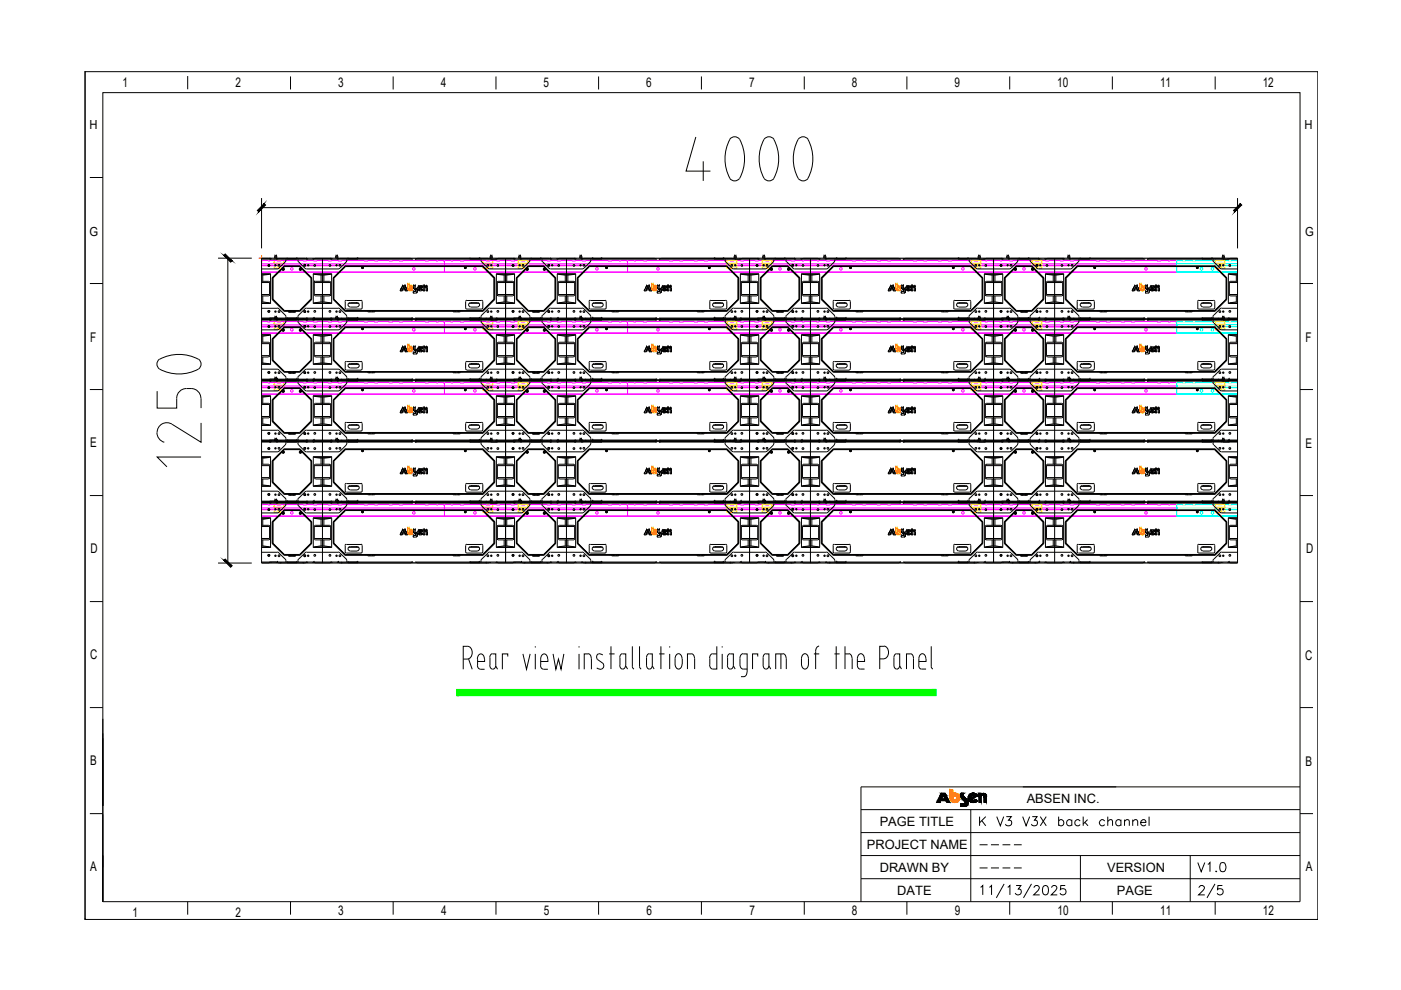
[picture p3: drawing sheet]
<svg xmlns="http://www.w3.org/2000/svg" width="297mm" height="210mm" viewBox="0 0 297 210" stroke-linecap="round" stroke-linejoin="round" font-family="sans-serif">
<defs><g id="words">
<text font-size="6.2" x="253.3" y="191.6">2/5</text>
<text font-size="4.9" x="252.9" y="185.9">V1.0</text>
<g font-size="2.8">
<text x="26" y="18.4">1</text>
<text x="49.9" y="18.4">2</text>
<text x="71.7" y="18.4">3</text>
<text x="93.5" y="18.4">4</text>
<text x="115.2" y="18.4">5</text>
<text x="137" y="18.4">6</text>
<text x="158.8" y="18.4">7</text>
<text x="180.6" y="18.4">8</text>
<text x="202.4" y="18.4">9</text>
<text x="224.2" y="18.4">10</text>
<text x="246" y="18.4">11</text>
<text x="267.7" y="18.4">12</text>
<text x="19.1" y="72.5">F</text>
<text x="276.8" y="72.4">F</text>
<text x="19.1" y="94.8">E</text>
<text x="276.8" y="94.9">E</text>
<text x="19.2" y="117.3">D</text>
<text x="276.9" y="117.2">D</text>
<text x="19.1" y="139.8">C</text>
<text x="276.7" y="139.9">C</text>
<text x="19.1" y="162.1">B</text>
<text x="276.8" y="162.3">B</text>
<text x="19.1" y="184.7">A</text>
<text x="276.9" y="184.7">A</text>
<text x="28.1" y="194.4">1</text>
<text x="49.9" y="194.4">2</text>
<text x="71.7" y="194.1">3</text>
<text x="93.5" y="194.1">4</text>
<text x="115.3" y="194.1">5</text>
<text x="137.1" y="194.1">6</text>
<text x="158.9" y="194.1">7</text>
<text x="180.6" y="194.1">8</text>
<text x="202.4" y="194.1">9</text>
<text x="224.2" y="194.1">10</text>
<text x="246" y="194.1">11</text>
<text x="267.8" y="194.1">12</text>
</g>
<g font-size="2.7">
<text x="217.7" y="170.3">ABSEN INC.</text>
<text x="186.5" y="175.1">PAGE TITLE</text>
<text x="183.8" y="180">PROJECT NAME</text>
<text x="186.5" y="184.9">DRAWN BY</text>
<text x="234.7" y="184.9">VERSION</text>
<text x="190.2" y="189.7">DATE</text>
<text x="236.8" y="189.8">PAGE</text>
</g>
<g font-size="2.6">
<text x="19" y="27.4">H</text>
<text x="276.6" y="27.4">H</text>
<text x="19" y="50">G</text>
<text x="276.7" y="50">G</text>
<text x="206.7" y="180.3">----</text>
<text x="206.7" y="185.2">----</text>
</g>
</g></defs>
<!-- layer: PAPER -->
<g fill="none" stroke="#000" stroke-width=".21">
<path d="M98.2 139.7h1a1.41 1.41 0 0 0 .9-1.3 1.41 1.41 0 0 0-.9-1.4h-1v4.9M99.4 139.7l.7 2.2M103.9 139.4v1.7M104.4 138.6a.73 .73 0 0 0-.6 .8M104.4 138.6h.7v2.5a.73 .73 0 0 1-.6 .8M107.7 139.2v-.6h-1.2v3.3M110.9 138.6l.7 3.3 .8-3.3M113.5 137v.3M113.5 138.6v3.3M116.1 139.7a.84 .84 0 0 0-1-1l-.4 .6-.1 1.8M116.2 139.7v.6h-1.6M117.3 138.6l.6 3.3 .5-2.2 .6 2.2 .5-3.3"/>
<path d="M122.8 137v.3M122.8 138.6v3.3M124.7 138.6a.85 .85 0 0 1 .6 1M124.7 138.6h-.8v3.3M125.4 139.6v2.3M127 138.6a.73 .73 0 0 0-.3 1.3l1.1 .7a.71 .71 0 0 1-.3 1.2M127 138.6l.8 .3M129.2 138.6h1.1M129.5 137v4.9M131.4 139.4v1.7M132 138.6a.73 .73 0 0 0-.6 .8M132 138.6h.7v2.5"/>
<path d="M134.1 137v4.3v.3l.3 .2M135.6 137v4.3v.3l.4 .2M137.1 139.4v1.6a.71 .71 0 0 0 .7 .9M137.6 138.6a.73 .73 0 0 0-.5 .8M137.7 138.6h.6v2.5a.73 .73 0 0 1-.6 .8M139.7 138.6h1.2M140.1 137v4.9M142 137v.3M142 138.6v3.3M143.1 139.7a.84 .84 0 0 1 1.1-1l.4 .6v.4M143.1 139.7a1.99 1.99 0 0 0 .5 2.1 .79 .79 0 0 0 .8-.2 .79 .79 0 0 0 .2-.8M144.7 139.7v1.1"/>
<path d="M146.6 138.6a.85 .85 0 0 1 .6 1M146.6 138.6h-.8v3.3M147.3 139.6v2.3M150.5 139.6v1.3M151.1 138.6a.85 .85 0 0 0-.6 1M151.1 138.6h.9M152 137v4.9h-.9a.84 .84 0 0 1-.6-1M153.1 137v.3M153.1 138.6v3.3M154.3 139.4l-.1 1.6a.73 .73 0 0 0 .6 .9M154.8 138.6a.73 .73 0 0 0-.6 .8M154.8 138.6h.7v2.5a.71 .71 0 0 1-.7 .8"/>
<path d="M157.5 138.6a.85 .85 0 0 0-.6 1v1.3M157.6 138.6h.8v3.9M160.7 139.2v-.6h-1.1v3.3M161.8 139.4v1.6a.73 .73 0 0 0 .6 .9M162.4 138.6a.73 .73 0 0 0-.6 .8M162.4 138.6h.6v2.5a.71 .71 0 0 1-.6 .8M165.6 138.6v3.3M166 138.6a.85 .85 0 0 1 .7 1M166 138.6h-1.5v3.3M166.7 139.6v2.3M169.9 139.7a.84 .84 0 0 1 1.1-1l.3 .6 .1 .4M169.9 139.7a1.99 1.99 0 0 0 .5 2.1 .79 .79 0 0 0 .8-.2 .79 .79 0 0 0 .2-.8v-1.1"/>
<path d="M172.6 138.6h1.1M173.7 137a.96 .96 0 0 0-.8 1.1v3.8M176.9 138.6h1.1M177.3 137v4.9M179.2 138.6h.8M179.2 137v4.9M180 138.6a.85 .85 0 0 1 .6 1M180.7 139.6v2.3M181.8 139.7v1.3a.73 .73 0 0 0 .6 .9M181.8 139.7a.84 .84 0 0 1 1-1l.4 .6 .1 .4M183.3 139.7v.6h-1.5M186.5 139.7h1"/>
<path d="M187.4 137a1.41 1.41 0 0 1 1 1.3 1.41 1.41 0 0 1-1 1.4M187.5 137h-1v4.9M189.5 139.4v1.6a.73 .73 0 0 0 .6 .9M190.1 138.6a.73 .73 0 0 0-.6 .8M190.1 138.6h.7v2.5a.71 .71 0 0 1-.7 .8M193 138.6a.85 .85 0 0 1 .7 1v2.3M193 138.6h-.8v3.3M194.8 139.7v1.3a.73 .73 0 0 0 .5 .9M194.8 139.7a.84 .84 0 0 1 1-1l.4 .6 .1 .4M196.3 139.7v.6h-1.5M197.4 137v4.3l.2 .4 .2 .1M101.3 140.3h1.4a1.39 1.39 0 0 0-.7-1.7 .9 .9 0 0 0-.7 1.1l-.1 1.3a.73 .73 0 0 0 .6 .9"/>
<path d="M101.8 141.9h.9M103.8 141a.73 .73 0 0 0 .6 .9M104.4 141.9h.2M105.1 141.2l.4 .7M114.6 141a.73 .73 0 0 0 .6 .9M115.2 141.9h1M126.5 141.6l1.1 .3M131.4 141a.71 .71 0 0 0 .7 .9M132.6 141a.73 .73 0 0 1-.5 .9M132.7 141.2l.4 .7M138.3 141.2l.4 .7M155.5 141.2l.4 .7"/>
<path d="M156.9 140.9a.85 .85 0 0 0 .6 1M157.1 143.5h.6M157.6 141.9h.8M158.4 142.5a.85 .85 0 0 1-.7 1M163 141.2l.4 .7M182.4 141.9h.9M190.8 141.2l.3 .7M195.4 141.9h.9"/>
</g>
<path d="M96.8 146.2v1.3l101.7-1.3zM96.8 147.5l101.7-1.3v1.3z" fill="#0f0" stroke="#0f0" stroke-width=".21"/>
<!-- layer: 0 -->
<g fill="none" stroke="#ff0" stroke-width=".21">
<path d="M58.1 55.5l.3 .3h1.5l.3-.3M58.1 54.9h2.1v2h-2.1zM58.1 56.9h2.1M58.1 55.2h2.1M58.8 56.6h.7M58.8 56h.7M58.9 56.6h.5M58.9 56h.5M58.9 55.9h.5M102.4 55.5l.3 .3h1.5M102.4 54.9h2.1v2h-2.1zM102.4 56.9h2.1"/>
<path d="M102.4 55.2h2.1M103.2 56.6h.5M103.2 56.6h.6M103.2 56h.6M103.2 56h.5M103.2 55.9h.5M104.5 55.5l-.3 .3M109.9 55.5l.3 .3h1.4l.3-.3M109.9 54.9h2v2h-2zM109.9 56.9h2M109.9 55.2h2M110.6 56.6h.6"/>
<path d="M110.6 56h.6M110.7 55.9h.4M154.1 55.5l.4 .3h1.4M154.1 54.9h2.1v2h-2.1zM154.1 56.9h2.1M154.1 55.2h2.1M154.9 56.6h.5M154.9 56.6h.6M154.9 56h.6M154.9 56h.5M154.9 55.9h.5M156.2 55.5l-.3 .3"/>
<path d="M161.6 55.5l.3 .3h1.5l.3-.3M161.6 54.9h2.1v2h-2.1zM161.6 56.9h2.1M161.6 55.2h2.1M162.3 56.6h.6M162.3 56h.6M162.4 55.9h.5M205.9 55.5l.3 .3h1.4l.3-.3M205.9 54.9h2v2h-2zM205.9 56.9h2M205.9 55.2h2M206.6 56.6h.6"/>
<path d="M206.6 56h.6M206.7 56.6h.5M206.7 56h.5M206.7 55.9h.5M218.8 55.5l.3 .3h1.5M218.8 54.9h2.1v2h-2.1zM218.8 56.9h2.1M218.8 55.2h2.1M219.6 56.6h.5M219.6 56.6h.6M219.6 56h.6M219.6 56h.5"/>
<path d="M219.6 55.9h.5M220.9 55.5l-.3 .3M257.6 55.5l.3 .3h1.5l.3-.3M257.6 54.9h2.1v2h-2.1zM257.6 56.9h2.1M257.6 55.2h2.1M258.4 56.6h.6M258.4 56h.6M258.4 55.9h.5M58.1 68.4l.3 .3h1.5l.3-.3M58.1 67.9h2.1v2h-2.1zM58.1 69.8h2.1"/>
<path d="M58.1 68.1h2.1M58.8 69.5h.7M58.8 68.9h.7M58.9 68.9h.5M58.9 69.6h.5M102.4 68.4l.3 .3h1.5M102.4 67.9h2.1v2h-2.1zM102.4 69.8h2.1M102.4 68.1h2.1M103.2 68.9h.6M103.2 68.9h.5M103.2 69.6h.5"/>
<path d="M103.8 69.5h-.6M104.5 68.4l-.3 .3M109.9 68.4l.3 .3h1.4l.3-.3M109.9 67.9h2v2h-2zM109.9 69.8h2M109.9 68.1h2M110.6 68.9h.6M110.7 69.6h.4M111.2 69.5h-.6M154.1 68.4l.4 .3h1.4M154.1 67.9h2.1v2h-2.1zM154.1 69.8h2.1"/>
<path d="M154.1 68.1h2.1M154.9 68.9h.6M154.9 68.9h.5M154.9 69.6h.5M155.5 69.5h-.6M156.2 68.4l-.3 .3M161.6 68.4l.3 .3h1.5l.3-.3M161.6 67.9h2.1v2h-2.1zM161.6 69.8h2.1M161.6 68.1h2.1M162.3 68.9h.6M162.4 69.6h.5"/>
<path d="M162.9 69.5h-.6M205.9 68.4l.3 .3h1.4l.3-.3M205.9 67.9h2v2h-2zM205.9 69.8h2M205.9 68.1h2M206.6 69.5h.6M206.6 68.9h.6M206.7 69.6h.5M206.7 68.9h.5M218.8 68.4l.3 .3h1.5M218.8 67.9h2.1v2h-2.1zM218.8 69.8h2.1"/>
<path d="M218.8 68.1h2.1M219.6 68.9h.6M219.6 68.9h.5M219.6 69.6h.5M220.2 69.5h-.6M220.9 68.4l-.3 .3M257.6 68.4l.3 .3h1.5l.3-.3M257.6 67.9h2.1v2h-2.1zM257.6 69.8h2.1M257.6 68.1h2.1M258.4 69.5h.6M258.4 68.9h.6"/>
<path d="M258.4 69.6h.5M58.1 81.4l.3 .3h1.5l.3-.3M58.1 80.8h2.1v2h-2.1zM58.1 82.7h2.1M58.1 81.1h2.1M58.8 82.4h.7M58.8 81.9h.7M58.9 82.5h.5M58.9 81.8h.5M102.4 81.4l.3 .3h1.5M102.4 80.8h2.1v2h-2.1zM102.4 82.7h2.1"/>
<path d="M102.4 81.1h2.1M103.2 82.5h.5M103.2 82.4h.6M103.2 81.9h.6M103.2 81.8h.5M104.5 81.4l-.3 .3M109.9 81.4l.3 .3h1.4l.3-.3M109.9 80.8h2v2h-2zM109.9 82.7h2M109.9 81.1h2M110.6 82.5h.6M110.6 82.4h.6"/>
<path d="M110.6 81.9h.6M110.6 81.8h.6M110.7 81.8h.4M154.1 81.4l.4 .3h1.4M154.1 80.8h2.1v2h-2.1zM154.1 82.7h2.1M154.1 81.1h2.1M154.9 82.5h.5M154.9 82.4h.6M154.9 81.9h.6M154.9 81.8h.5M156.2 81.4l-.3 .3"/>
<path d="M161.6 81.4l.3 .3h1.5l.3-.3M161.6 80.8h2.1v2h-2.1zM161.6 82.7h2.1M161.6 81.1h2.1M162.3 82.5h.6M162.3 82.4h.6M162.3 81.9h.6M162.3 81.8h.6M162.4 81.8h.5M205.9 81.4l.3 .3h1.4l.3-.3M205.9 80.8h2v2h-2zM205.9 82.7h2"/>
<path d="M205.9 81.1h2M206.6 82.4h.6M206.6 81.9h.6M206.7 82.5h.5M206.7 81.8h.5M218.8 81.4l.3 .3h1.5M218.8 80.8h2.1v2h-2.1zM218.8 82.7h2.1M218.8 81.1h2.1M219.6 82.5h.5M219.6 82.4h.6M219.6 81.9h.6"/>
<path d="M219.6 81.8h.5M220.9 81.4l-.3 .3M257.6 81.4l.3 .3h1.5l.3-.3M257.6 80.8h2.1v2h-2.1zM257.6 82.7h2.1M257.6 81.1h2.1M258.4 82.4h.6M258.4 81.9h.6M258.4 82.5h.6M258.4 81.8h.6M258.4 81.8h.5M58.1 107.3l.3 .3h1.5l.3-.3"/>
<path d="M58.1 106.7h2.1v2h-2.1zM58.1 108.6h2.1M58.1 106.9h2.1M58.8 108.3h.7M58.8 107.7h.7M58.9 108.3h.5M58.9 107.7h.5M102.4 107.3l.3 .3h1.5M102.4 106.7h2.1v2h-2.1zM102.4 108.6h2.1M102.4 106.9h2.1M103.2 108.3h.5"/>
<path d="M103.2 108.3h.6M103.2 107.7h.6M103.2 107.7h.5M104.5 107.3l-.3 .3M109.9 107.3l.3 .3h1.4l.3-.3M109.9 106.7h2v2h-2zM109.9 108.6h2M109.9 106.9h2M110.6 108.3h.6M110.6 107.7h.6M110.7 107.7h.4M154.1 107.3l.4 .3h1.4"/>
<path d="M154.1 106.7h2.1v2h-2.1zM154.1 108.6h2.1M154.1 106.9h2.1M154.9 108.3h.5M154.9 108.3h.6M154.9 107.7h.6M154.9 107.7h.5M156.2 107.3l-.3 .3M161.6 107.3l.3 .3h1.5l.3-.3M161.6 106.7h2.1v2h-2.1zM161.6 108.6h2.1M161.6 106.9h2.1"/>
<path d="M162.3 108.3h.6M162.3 107.7h.6M162.4 107.7h.5M205.9 107.3l.3 .3h1.4l.3-.3M205.9 106.7h2v2h-2zM205.9 108.6h2M205.9 106.9h2M206.6 108.3h.6M206.6 107.7h.6M206.7 108.3h.5M206.7 107.7h.5M218.8 107.3l.3 .3h1.5"/>
<path d="M218.8 106.7h2.1v2h-2.1zM218.8 108.6h2.1M218.8 106.9h2.1M219.6 108.3h.5M219.6 108.3h.6M219.6 107.7h.6M219.6 107.7h.5M220.9 107.3l-.3 .3M257.6 107.3l.3 .3h1.5l.3-.3M257.6 106.7h2.1v2h-2.1zM257.6 108.6h2.1M257.6 106.9h2.1"/>
<path d="M258.4 108.3h.6M258.4 107.7h.6M258.4 107.7h.5"/>
<circle cx="59.2" cy="56.2" r=".4"/>
<circle cx="59.2" cy="56.2" r=".23"/>
<circle cx="103.4" cy="56.2" r=".4"/>
<circle cx="103.4" cy="56.2" r=".23"/>
<circle cx="110.9" cy="56.2" r=".4"/>
<circle cx="110.9" cy="56.2" r=".23"/>
<circle cx="155.2" cy="56.2" r=".4"/>
<circle cx="155.2" cy="56.2" r=".23"/>
<circle cx="162.6" cy="56.2" r=".4"/>
<circle cx="162.6" cy="56.2" r=".23"/>
<circle cx="206.9" cy="56.2" r=".4"/>
<circle cx="206.9" cy="56.2" r=".23"/>
<circle cx="219.9" cy="56.2" r=".4"/>
<circle cx="219.9" cy="56.2" r=".23"/>
<circle cx="258.6" cy="56.2" r=".4"/>
<circle cx="258.6" cy="56.2" r=".23"/>
<circle cx="59.2" cy="69.2" r=".4"/>
<circle cx="59.2" cy="69.2" r=".23"/>
<circle cx="103.4" cy="69.2" r=".4"/>
<circle cx="103.4" cy="69.2" r=".23"/>
<circle cx="110.9" cy="69.2" r=".4"/>
<circle cx="110.9" cy="69.2" r=".23"/>
<circle cx="155.2" cy="69.2" r=".4"/>
<circle cx="155.2" cy="69.2" r=".23"/>
<circle cx="162.6" cy="69.2" r=".4"/>
<circle cx="162.6" cy="69.2" r=".23"/>
<circle cx="206.9" cy="69.2" r=".4"/>
<circle cx="206.9" cy="69.2" r=".23"/>
<circle cx="219.9" cy="69.2" r=".4"/>
<circle cx="219.9" cy="69.2" r=".23"/>
<circle cx="258.6" cy="69.2" r=".4"/>
<circle cx="258.6" cy="69.2" r=".23"/>
<circle cx="59.2" cy="82.1" r=".4"/>
<circle cx="59.2" cy="82.1" r=".23"/>
<circle cx="103.4" cy="82.1" r=".4"/>
<circle cx="103.4" cy="82.1" r=".23"/>
<circle cx="110.9" cy="82.1" r=".4"/>
<circle cx="110.9" cy="82.1" r=".23"/>
<circle cx="155.2" cy="82.1" r=".4"/>
<circle cx="155.2" cy="82.1" r=".23"/>
<circle cx="162.6" cy="82.1" r=".4"/>
<circle cx="162.6" cy="82.1" r=".23"/>
<circle cx="206.9" cy="82.1" r=".4"/>
<circle cx="206.9" cy="82.1" r=".23"/>
<circle cx="219.9" cy="82.1" r=".4"/>
<circle cx="219.9" cy="82.1" r=".23"/>
<circle cx="258.6" cy="82.1" r=".4"/>
<circle cx="258.6" cy="82.1" r=".23"/>
<circle cx="59.2" cy="108" r=".4"/>
<circle cx="59.2" cy="108" r=".23"/>
<circle cx="103.4" cy="108" r=".4"/>
<circle cx="103.4" cy="108" r=".23"/>
<circle cx="110.9" cy="108" r=".4"/>
<circle cx="110.9" cy="108" r=".23"/>
<circle cx="155.2" cy="108" r=".4"/>
<circle cx="155.2" cy="108" r=".23"/>
<circle cx="162.6" cy="108" r=".4"/>
<circle cx="162.6" cy="108" r=".23"/>
<circle cx="206.9" cy="108" r=".4"/>
<circle cx="206.9" cy="108" r=".23"/>
<circle cx="219.9" cy="108" r=".4"/>
<circle cx="219.9" cy="108" r=".23"/>
<circle cx="258.6" cy="108" r=".4"/>
<circle cx="258.6" cy="108" r=".23"/>
</g>
<g fill="none" stroke="#f0f" stroke-width=".21">
<path d="M55.5 55.6v2.1h194v-2.1M55.5 57.7h194M55.5 56.3h194M55.5 55.9h194M55.6 55.2h1.2M57.2 55.2h1.6M59.6 55.2h4.7M65 55.2h1.4M67.2 55.2h2.4M70.3 55.2h1.4M72.5 55.2h4.7M78 55.2h1.4"/>
<path d="M80.1 55.2h2.4M83.2 55.2h1.4M85.4 55.2h4.7M90.9 55.2h1.6M92.9 55.2h1.2M93.8 55.2l.4 .4M93.9 55.2h-1v.1h-.4v-.1h-1.6v.1h-.8v-.1h-4.7v.1h-.8v-.1h-1.4v.1h-.7v-.1h-2.4v.1h-.7v-.1h-1.4v.1h-.8v-.1h-4.7v.1h-.8v-.1h-1.4v.1h-.7v-.1h-2.4v.1h-.8v-.1h-1.4v.1h-.7v-.1h-4.7v.1l-2.4-.1v.1h-.4v-.1h-1l-.4 .4M94.2 55.6l.4-.4h1v.1h.4v-.1h1.6v.1h.7v-.1h4.8v.1h.7v-.1h1.4v.1h.8v-.1h2.3v.1h.8v-.1h1.4v.1h.8v-.1h4.7v.1h.8v-.1h1.4v.1h.8v-.1h2.3v.1h.7v-.1h1.4v.1h.8v-.1h4.7v.1l3.8-.1h.2l.2 .4M94.2 55.6v2.1M94.4 55.2h1.2M96 55.2h1.6M98.3 55.2h4.8"/>
<path d="M103.8 55.2h1.4M106 55.2h2.3M109.1 55.2h1.4M111.3 55.2h4.7M116.8 55.2h1.4M119 55.2h2.3M122 55.2h1.4M124.2 55.2h4.7M129.7 55.2h1.6M131.7 55.2h1.2M133.1 55.6v2.1M133.2 55.2h1.2"/>
<path d="M134.8 55.2h1.6M137.2 55.2h4.7M142.7 55.2h1.4M144.8 55.2h2.4M147.9 55.2h1.4M150.1 55.2h4.7M155.6 55.2h1.4M157.7 55.2h2.4M160.9 55.2h1.4M163 55.2h4.7M168.5 55.2h1.6M170.5 55.2h1.2"/>
<path d="M171.4 55.2l.4 .4 .4-.4M171.5 55.2h-1v.1h-.4v-.1h-1.6v.1h-.8v-.1h-4.7v.1h-.7v-.1h-1.4v.1h-.8v-.1h-2.4v.1h-.7v-.1h-1.4v.1h-.8v-.1h-4.7v.1h-.8v-.1h-1.4v.1h-.7v-.1h-2.4v.1h-.7v-.1h-1.4v.1h-.8v-.1h-4.7v.1l-2.4-.1v.1h-.4v-.1h-1l-.4 .4M171.8 55.6v2.1M172 55.2h1.2M172.3 55.2h.9v.1h.4v-.1h1.6v.1h.8v-.1h4.7v.1h.7v-.1h1.4v.1h.8v-.1h2.3v.1h.8v-.1h1.4v.1h.8v-.1h4.7v.1h.8v-.1h1.4v.1h.8v-.1h2.3v.1h.7v-.1h1.4v.1h.8v-.1h4.7v.1l2.4-.1v.1h.4v-.1h.9l.5 .4M173.6 55.2h1.6M176 55.2h4.7M181.4 55.2h1.4M183.6 55.2h2.3M186.7 55.2h1.4M188.9 55.2h4.7M194.4 55.2h1.4"/>
<path d="M196.6 55.2h2.3M199.6 55.2h1.4M201.8 55.2h4.7M207.3 55.2h1.6M209.3 55.2h1.2M210.6 55.6l.4-.4h1v.1h.4v-.1h1.6v.1h.8v-.1h4.7v.1h.8v-.1h1.4v.1h.7v-.1h2.3v.1h.8v-.1h1.4v.1h.8v-.1h4.7v.1h.8v-.1h1.4v.1h.8v-.1h2.3v.1h.8v-.1h1.4v.1h.7v-.1h4.8v.1l3.7-.1h.2l.2 .4M210.7 55.6v2.1M210.8 55.2h1.2M212.4 55.2h1.6M214.8 55.2h4.7M220.3 55.2h1.4M222.4 55.2h2.3"/>
<path d="M225.5 55.2h1.4M227.7 55.2h4.7M233.2 55.2h1.4M235.4 55.2h2.3M238.5 55.2h1.4M240.6 55.2h4.8M246.1 55.2h1.6M248.1 55.2h1.2M55.5 70.6h194M55.5 69.3h194M55.5 69.2h194M55.5 68.9h194"/>
<path d="M55.6 68.2h1.2M55.8 68.1l-.4 .4M55.8 68.1h1v.2h.4v-.2h1.6v.2h.8v-.2h4.7v.2h.7v-.2h1.4v.2h.8v-.2h2.4v.2h.7v-.2h1.4v.2h.8v-.2h4.7v.2h.8v-.2h1.4v.2h.7v-.2h2.4v.2h.7v-.2h1.4v.2h.8v-.2h4.7v.2h.8v-.2h1.6v.2h.4v-.2h1M57.2 68.2h1.6M59.6 68.2h4.7M65 68.2h1.4M67.2 68.2h2.4M70.3 68.2h1.4M72.5 68.2h4.7M78 68.2h1.4M80.1 68.2h2.4M83.2 68.2h1.4"/>
<path d="M85.4 68.2h4.7M90.9 68.2h1.6M92.9 68.2h1.2M93.8 68.1l.4 .4v2.2M94.4 68.2h1.2M94.6 68.1l-.4 .4M94.6 68.1h1v.2h.4v-.2h1.6v.2h.7v-.2h4.8v.2h.7v-.2h1.4v.2h.8v-.2h2.3v.2h.8v-.2h1.4v.2h.8v-.2h4.7v.2h.8v-.2h1.4v.2h.8v-.2h2.3v.2h.7v-.2h1.4v.2h.8v-.2h4.7v.2h.8v-.2h1.6v.2h.4v-.2h1M96 68.2h1.6M98.3 68.2h4.8M103.8 68.2h1.4M106 68.2h2.3M109.1 68.2h1.4"/>
<path d="M111.3 68.2h4.7M116.8 68.2h1.4M119 68.2h2.3M122 68.2h1.4M124.2 68.2h4.7M129.7 68.2h1.6M131.7 68.2h1.2M132.7 68.1l.4 .4v2.2M133.2 68.2h1.2M133.4 68.1l-.4 .4M133.4 68.1h1v.2h.4v-.2h1.6v.2h.8v-.2h4.7v.2h.8v-.2h1.4v.2h.7v-.2h2.4v.2h.7v-.2h1.4v.2h.8v-.2h4.7v.2h.8v-.2h1.4v.2h.7v-.2h2.4v.2h.8v-.2h1.4v.2h.7v-.2h4.7v.2h.8v-.2h1.6v.2h.4v-.2h1M134.8 68.2h1.6"/>
<path d="M137.2 68.2h4.7M142.7 68.2h1.4M144.8 68.2h2.4M147.9 68.2h1.4M150.1 68.2h4.7M155.6 68.2h1.4M157.7 68.2h2.4M160.9 68.2h1.4M163 68.2h4.7M168.5 68.2h1.6M170.5 68.2h1.2M171.4 68.1l.4 .4"/>
<path d="M171.8 68.5v2.2M172 68.2h1.2M172.2 68.1l-.4 .4M172.3 68.1h.9v.2h.4v-.2h1.6v.2h.8v-.2h4.7v.2h.7v-.2h1.4v.2h.8v-.2h2.3v.2h.8v-.2h1.4v.2h.8v-.2h4.7v.2h.8v-.2h1.4v.2h.8v-.2h2.3v.2h.7v-.2h1.4v.2h.8v-.2h4.7v.2h.8v-.2h1.6v.2h.4v-.2h1M173.6 68.2h1.6M176 68.2h4.7M181.4 68.2h1.4M183.6 68.2h2.3M186.7 68.2h1.4M188.9 68.2h4.7M194.4 68.2h1.4M196.6 68.2h2.3"/>
<path d="M199.6 68.2h1.4M201.8 68.2h4.7M207.3 68.2h1.6M209.3 68.2h1.2M210.2 68.1l.5 .4v2.2M210.8 68.2h1.2M211 68.1l-.4 .4M211 68.1h1v.2h.4v-.2h1.6v.2h.8v-.2h4.7v.2h.8v-.2h1.4v.2h.7v-.2h2.3v.2h.8v-.2h1.4v.2h.8v-.2h4.7v.2h.8v-.2h1.4v.2h.8v-.2h2.3v.2h.8v-.2h1.4v.2h.7v-.2h4.8v.2h.7v-.2h1.6v.2h.4v-.2h1M212.4 68.2h1.6M214.8 68.2h4.7M220.3 68.2h1.4M222.4 68.2h2.3"/>
<path d="M225.5 68.2h1.4M227.7 68.2h4.7M233.2 68.2h1.4M235.4 68.2h2.3M238.5 68.2h1.4M240.6 68.2h4.8M246.1 68.2h1.6M248.1 68.2h1.2M249.1 68.1l.4 .4v2.2h-194v-2.2M55.5 81.4v2.2h194v-2.2M55.5 83.5h194M55.5 82.2h194"/>
<path d="M55.5 82.1h194M55.5 81.8h194M55.6 81.1h1.2M57.2 81.1h1.6M59.6 81.1h4.7M65 81.1h1.4M67.2 81.1h2.4M70.3 81.1h1.4M72.5 81.1h4.7M78 81.1h1.4M80.1 81.1h2.4M83.2 81.1h1.4"/>
<path d="M85.4 81.1h4.7M90.9 81.1h1.6M92.9 81.1h1.2M93.8 81l.4 .4M93.9 81.1h-1v.1h-.4v-.1h-1.6v.1h-.8v-.1h-4.7v.1h-.8v-.1h-1.4v.1h-.7v-.1h-2.4v.1h-.7v-.1h-1.4v.1h-.8v-.1h-4.7v.1h-.8v-.1h-1.4v.1h-.7v-.1h-2.4v.1h-.8v-.1h-1.4v.1h-.7v-.1h-4.7v.1l-2.4-.1v.1h-.4v-.1l-1-.1-.4 .4M94.2 81.4l.4-.4 1 .1v.1h.4v-.1h1.6v.1h.7v-.1h4.8v.1h.7v-.1h1.4v.1h.8v-.1h2.3v.1h.8v-.1h1.4v.1h.8v-.1h4.7v.1h.8v-.1h1.4v.1h.8v-.1h2.3v.1h.7v-.1h1.4v.1h.8v-.1h4.7v.1l3.8-.1h.2l.2 .3M94.2 81.4v2.2M94.4 81.1h1.2M96 81.1h1.6M98.3 81.1h4.8M103.8 81.1h1.4M106 81.1h2.3"/>
<path d="M109.1 81.1h1.4M111.3 81.1h4.7M116.8 81.1h1.4M119 81.1h2.3M122 81.1h1.4M124.2 81.1h4.7M129.7 81.1h1.6M131.7 81.1h1.2M133.1 81.4v2.2M133.2 81.1h1.2M134.8 81.1h1.6M137.2 81.1h4.7"/>
<path d="M142.7 81.1h1.4M144.8 81.1h2.4M147.9 81.1h1.4M150.1 81.1h4.7M155.6 81.1h1.4M157.7 81.1h2.4M160.9 81.1h1.4M163 81.1h4.7M168.5 81.1h1.6M170.5 81.1h1.2M171.4 81l.4 .4 .4-.4M171.5 81.1h-1v.1h-.4v-.1h-1.6v.1h-.8v-.1h-4.7v.1h-.7v-.1h-1.4v.1h-.8v-.1h-2.4v.1h-.7v-.1h-1.4v.1h-.8v-.1h-4.7v.1h-.8v-.1h-1.4v.1h-.7v-.1h-2.4v.1h-.7v-.1h-1.4v.1h-.8v-.1h-4.7v.1l-2.4-.1v.1h-.4v-.1l-1-.1-.4 .4"/>
<path d="M171.8 81.4v2.2M172 81.1h1.2M172.3 81.1h.9v.1h.4v-.1h1.6v.1h.8v-.1h4.7v.1h.7v-.1h1.4v.1h.8v-.1h2.3v.1h.8v-.1h1.4v.1h.8v-.1h4.7v.1h.8v-.1h1.4v.1h.8v-.1h2.3v.1h.7v-.1h1.4v.1h.8v-.1h4.7v.1l2.4-.1v.1h.4v-.1l.9-.1 .5 .4M173.6 81.1h1.6M176 81.1h4.7M181.4 81.1h1.4M183.6 81.1h2.3M186.7 81.1h1.4M188.9 81.1h4.7M194.4 81.1h1.4M196.6 81.1h2.3M199.6 81.1h1.4"/>
<path d="M201.8 81.1h4.7M207.3 81.1h1.6M209.3 81.1h1.2M210.6 81.4l.4-.4 1 .1v.1h.4v-.1h1.6v.1h.8v-.1h4.7v.1h.8v-.1h1.4v.1h.7v-.1h2.3v.1h.8v-.1h1.4v.1h.8v-.1h4.7v.1h.8v-.1h1.4v.1h.8v-.1h2.3v.1h.8v-.1h1.4v.1h.7v-.1h4.8v.1l3.7-.1h.2l.2 .3M210.7 81.4v2.2M210.8 81.1h1.2M212.4 81.1h1.6M214.8 81.1h4.7M220.3 81.1h1.4M222.4 81.1h2.3M225.5 81.1h1.4M227.7 81.1h4.7"/>
<path d="M233.2 81.1h1.4M235.4 81.1h2.3M238.5 81.1h1.4M240.6 81.1h4.8M246.1 81.1h1.6M248.1 81.1h1.2M55.5 107.3v2.2h194v-2.2M55.5 109.4h194M55.5 108.1h194M55.5 108h194M55.5 107.7h194M55.6 107h1.2"/>
<path d="M57.2 107h1.6M59.6 107h4.7M65 107h1.4M67.2 107h2.4M70.3 107h1.4M72.5 107h4.7M78 107h1.4M80.1 107h2.4M83.2 107h1.4M85.4 107h4.7M90.9 107h1.6M92.9 107h1.2"/>
<path d="M93.8 106.9l.4 .4M93.9 106.9h-1v.2h-.4v-.2h-1.6v.2h-.8v-.2h-4.7v.2h-.8v-.2h-1.4v.2h-.7v-.2h-2.4v.2h-.7v-.2h-1.4v.2h-.8v-.2h-4.7v.2h-.8v-.2h-1.4v.2h-.7v-.2h-2.4v.2h-.8v-.2h-1.4v.2h-.7v-.2h-4.7v.2l-2.4-.2v.2h-.4v-.2h-1l-.4 .4M94.2 107.3l.4-.4h1v.2h.4v-.2h1.6v.2h.7v-.2h4.8v.2h.7v-.2h1.4v.2h.8v-.2h2.3v.2h.8v-.2h1.4v.2h.8v-.2h4.7v.2h.8v-.2h1.4v.2h.8v-.2h2.3v.2h.7v-.2h1.4v.2h.8v-.2h4.7v.2l3.8-.2h.2l.2 .4M94.2 107.3v2.2M94.4 107h1.2M96 107h1.6M98.3 107h4.8M103.8 107h1.4M106 107h2.3M109.1 107h1.4M111.3 107h4.7M116.8 107h1.4"/>
<path d="M119 107h2.3M122 107h1.4M124.2 107h4.7M129.7 107h1.6M131.7 107h1.2M133.1 107.3v2.2M133.2 107h1.2M134.8 107h1.6M137.2 107h4.7M142.7 107h1.4M144.8 107h2.4M147.9 107h1.4"/>
<path d="M150.1 107h4.7M155.6 107h1.4M157.7 107h2.4M160.9 107h1.4M163 107h4.7M168.5 107h1.6M170.5 107h1.2M171.4 106.9l.4 .4 .4-.4M171.5 106.9h-1v.2h-.4v-.2h-1.6v.2h-.8v-.2h-4.7v.2h-.7v-.2h-1.4v.2h-.8v-.2h-2.4v.2h-.7v-.2h-1.4v.2h-.8v-.2h-4.7v.2h-.8v-.2h-1.4v.2h-.7v-.2h-2.4v.2h-.7v-.2h-1.4v.2h-.8v-.2h-4.7v.2l-2.4-.2v.2h-.4v-.2h-1l-.4 .4M171.8 107.3v2.2M172 107h1.2M172.3 106.9h.9v.2h.4v-.2h1.6v.2h.8v-.2h4.7v.2h.7v-.2h1.4v.2h.8v-.2h2.3v.2h.8v-.2h1.4v.2h.8v-.2h4.7v.2h.8v-.2h1.4v.2h.8v-.2h2.3v.2h.7v-.2h1.4v.2h.8v-.2h4.7v.2l2.4-.2v.2h.4v-.2h.9l.5 .4"/>
<path d="M173.6 107h1.6M176 107h4.7M181.4 107h1.4M183.6 107h2.3M186.7 107h1.4M188.9 107h4.7M194.4 107h1.4M196.6 107h2.3M199.6 107h1.4M201.8 107h4.7M207.3 107h1.6M209.3 107h1.2"/>
<path d="M210.6 107.3l.4-.4h1v.2h.4v-.2h1.6v.2h.8v-.2h4.7v.2h.8v-.2h1.4v.2h.7v-.2h2.3v.2h.8v-.2h1.4v.2h.8v-.2h4.7v.2h.8v-.2h1.4v.2h.8v-.2h2.3v.2h.8v-.2h1.4v.2h.7v-.2h4.8v.2l3.7-.2h.2l.2 .4M210.7 107.3v2.2M210.8 107h1.2M212.4 107h1.6M214.8 107h4.7M220.3 107h1.4M222.4 107h2.3M225.5 107h1.4M227.7 107h4.7M233.2 107h1.4M235.4 107h2.3M238.5 107h1.4"/>
<path d="M240.6 107h4.8M246.1 107h1.6M248.1 107h1.2"/>
</g>
<!-- layer: 02___PRT_ALL_AXES -->
<g fill="none" stroke="#f0f" stroke-width=".21">
<circle cx="61.9" cy="57" r=".28"/>
<circle cx="87.7" cy="57" r=".28"/>
<circle cx="100.7" cy="57" r=".28"/>
<circle cx="126.6" cy="57" r=".28"/>
<circle cx="139.5" cy="57" r=".28"/>
<circle cx="165.4" cy="57" r=".28"/>
<circle cx="178.3" cy="57" r=".28"/>
<circle cx="204.2" cy="57" r=".28"/>
<circle cx="217.1" cy="57" r=".28"/>
<circle cx="243" cy="57" r=".28"/>
<circle cx="61.9" cy="69.9" r=".28"/>
<circle cx="87.7" cy="69.9" r=".28"/>
<circle cx="100.7" cy="69.9" r=".28"/>
<circle cx="126.6" cy="69.9" r=".28"/>
<circle cx="139.5" cy="69.9" r=".28"/>
<circle cx="165.4" cy="69.9" r=".28"/>
<circle cx="178.3" cy="69.9" r=".28"/>
<circle cx="204.2" cy="69.9" r=".28"/>
<circle cx="217.1" cy="69.9" r=".28"/>
<circle cx="243" cy="69.9" r=".28"/>
<circle cx="61.9" cy="82.9" r=".28"/>
<circle cx="87.7" cy="82.9" r=".28"/>
<circle cx="100.7" cy="82.9" r=".28"/>
<circle cx="126.6" cy="82.9" r=".28"/>
<circle cx="139.5" cy="82.9" r=".28"/>
<circle cx="165.4" cy="82.9" r=".28"/>
<circle cx="178.3" cy="82.9" r=".28"/>
<circle cx="204.2" cy="82.9" r=".28"/>
<circle cx="217.1" cy="82.9" r=".28"/>
<circle cx="243" cy="82.9" r=".28"/>
<circle cx="61.9" cy="108.7" r=".28"/>
<circle cx="87.7" cy="108.7" r=".28"/>
<circle cx="100.7" cy="108.7" r=".28"/>
<circle cx="126.6" cy="108.7" r=".28"/>
<circle cx="139.5" cy="108.7" r=".28"/>
<circle cx="165.4" cy="108.7" r=".28"/>
<circle cx="178.3" cy="108.7" r=".28"/>
<circle cx="204.2" cy="108.7" r=".28"/>
<circle cx="217.1" cy="108.7" r=".28"/>
<circle cx="243" cy="108.7" r=".28"/>
</g>
<!-- layer: 0 -->
<g fill="none" stroke="#0ff" stroke-width=".21">
<path d="M249.5 55.6v2.1h12.9v-2.1M249.5 57.7h12.9M249.5 56.3h12.9M249.5 55.9h12.9M249.6 55.2h1M249.8 55.2l-.4 .4M249.9 55.2h.7v.1h.8v-.1h1.4v.1h.8v-.1h4.7v.1l2.1-.1v.1h.8v-.1h.8l.4 .4M251.4 55.2h1.4M253.6 55.2h4.7M259 55.2h1.4M261.2 55.2h1M249.5 70.6h12.9"/>
<path d="M249.5 69.3h12.9M249.5 69.2h12.9M249.5 68.9h12.9M249.6 68.2h1M249.8 68.1l-.4 .4M249.9 68.1h.7v.2h.8v-.2h1.4v.2h.8v-.2h4.7v.2h.7v-.2h1.4v.2h.8v-.2h.8M251.4 68.2h1.4M253.6 68.2h4.7M259 68.2h1.4M261.2 68.2h1M262 68.1l.4 .4v2.2h-12.9v-2.2M249.5 81.4v2.2h12.9v-2.2"/>
<path d="M249.5 83.5h12.9M249.5 82.2h12.9M249.5 82.1h12.9M249.5 81.8h12.9M249.6 81.1h1M249.8 81l-.4 .4M249.9 81.1h.7v.1h.8v-.1h1.4v.1h.8v-.1h4.7v.1l2.1-.1v.1h.8v-.1l.8-.1 .4 .4M251.4 81.1h1.4M253.6 81.1h4.7M259 81.1h1.4M261.2 81.1h1M249.5 107.3v2.2h12.9v-2.2"/>
<path d="M249.5 109.4h12.9M249.5 108.1h12.9M249.5 108h12.9M249.5 107.7h12.9M249.6 107h1M249.8 106.9l-.4 .4M249.9 106.9h.7v.2h.8v-.2h1.4v.2h.8v-.2h4.7v.2l2.1-.2v.2h.8v-.2h.8l.4 .4M251.4 107h1.4M253.6 107h4.7M259 107h1.4M261.2 107h1"/>
</g>
<!-- layer: 02___PRT_ALL_AXES -->
<g fill="none" stroke="#0ff" stroke-width=".21">
<circle cx="254.7" cy="57" r=".28"/>
<circle cx="257.1" cy="57" r=".28"/>
<circle cx="254.7" cy="69.9" r=".28"/>
<circle cx="257.1" cy="69.9" r=".28"/>
<circle cx="254.7" cy="82.9" r=".28"/>
<circle cx="257.1" cy="82.9" r=".28"/>
<circle cx="254.7" cy="108.7" r=".28"/>
<circle cx="257.1" cy="108.7" r=".28"/>
</g>
<!-- layer: 0 -->
<g fill="none" stroke="#000" stroke-width=".21">
<path d="M18 15.2h261.4v179.7h-261.4zM18 15.2h.1M18 15.2v179.7M39.8 16.1v2.8M61.6 16.2v2.8M83.4 16.2v2.8M105.2 16.2v2.8M126.9 16.2v2.8M148.7 16.2v2.8M170.5 16.2v2.8M192.3 16.2v2.8M214.1 16.2v2.8"/>
<path d="M235.8 16.2v2.8M257.6 16.2v2.8M19.1 37.6h2.7M147.5 29l-2 7.3h5.1M149.1 34.2v4.2M154.7 29.5a1.29 1.29 0 0 1 2.1 0M154.7 37.8a1.29 1.29 0 0 0 2.1 0M154.8 29.5a8.7 8.7 0 0 0 0 8.3M156.8 29.5a8.7 8.7 0 0 1 0 8.3M162 37.8a1.29 1.29 0 0 0 2.1 0M164.1 29.5a8.7 8.7 0 0 1 0 8.3M164.1 29.5a1.3 1.3 0 0 0-2.1 0 8.7 8.7 0 0 0 0 8.3"/>
<path d="M169.2 37.8a8.4 8.4 0 0 1 .3-8.5l.8-.3 .8 .3a8.6 8.6 0 0 1 .2 8.5M169.2 37.8a1.29 1.29 0 0 0 2.1 0M46.2 54.7h7.2M48.3 54.7v64.7M55.5 59.6h1.5l.2 .3M55.5 42v10.7M55.5 44h206.9M55.5 59.9h1.7M55.5 58.3h.2M55.5 58.2h1.7M55.5 58h1.9M55.7 58.3v1.3"/>
<path d="M57 54.7v.1M57 54.8l.2 .1M57.2 59.9v2.5M57.2 58.2l-1.5 .1M57.2 54.9h.1M57.2 54.7v.2M57.4 58l-.2 .2M57.4 58v6.3M57.5 54.7v.2h-.3M57.7 58.9v4.6M57.7 58.9h.1M57.8 58.9v4.6"/>
<path d="M57.8 58.9h.1M57.9 59v4.4l2.4 2.4h3.2M58.1 58.6h.1M58.2 54.5v.2h.5v-.2M58.2 54.5h.5M58.3 54.3h.1M58.3 54.3l-.1 .2M58.3 54.3h.3M58.6 54.7v.2h.2M58.6 54.3h.1M58.6 54.3l.1 .2M58.8 54.7v.2"/>
<path d="M59 54.7v.1M59 54.8l-.2 .1M59.4 57.4v.1M59.6 57.2h.1M59.6 57.1l.1 .1M59.7 57l.1 .1M59.9 57.1l.3 .1zM60 56.7v.1M60.1 57.1h.1M60.1 57.2h.1M60.1 56.7h.1M60.2 56.6h.1"/>
<path d="M60.2 56.4l.1 .1M60.2 56.4l-2.5 2.5M60.2 56.4h3.4M60.3 56.5l-2.5 2.4M60.3 56.5h3.2M60.6 54.9v.5l-1.6 1.6h-3.5M60.9 54.9h.1M61 54.8l-.1 .1M61 54.8v.1M61 54.9h1.8M61 54.8h1.8M61.7 54.7v.2"/>
<path d="M62.1 54.7v.2M62.8 54.8h.1M62.8 54.8v.1M62.9 54.8l-.1 .1M62.9 54.8h.1M63.2 54.9l.1 .7 1.3 1.3M63.5 56.5h-3.2l-2.4 2.4M63.5 56.6l2.5 2.4v4.4M63.5 56.5l.2 .1M63.6 57.1l.3 .1zM63.6 56.4l-.1 .1M63.6 56.4l2.5 2.5"/>
<path d="M63.7 56.6h-.1M63.7 56.7h.1M63.7 56.6v.1M63.7 57.1h.1M63.7 57.2h.1M63.7 56.7l.5 .4M63.8 56.7v.1M63.9 56.9h.1M64.1 57v.1M64.2 57.1l-.1 .1M64.2 57.1v.1M64.2 57.2h.1"/>
<path d="M64.2 57.2l1.8 1.7M64.5 57.4v.1M64.6 56.9l.4 .1M64.8 54.7v.1M64.8 54.8l.2 .1M65 54.9h.1M65 54.7v.2M65.2 54.7v.2h-.2M65.6 58.6h.1M66 58.9v4.6M66.1 58.9v4.6M66.1 58.9h-.1"/>
<path d="M66.3 54.7v.2h.3M66.4 58l.2 .2M66.4 58v6.3M66.4 58h3.9M66.6 54.7v.2M66.6 59.9v2.5M66.6 59.9h3.5M66.6 58.2h3.5M66.6 58.2l1.5 .1M66.7 59.8l.1-.2h3.1l.2 .3M66.7 59.8h.1M66.7 59.8l-.1 .1"/>
<path d="M66.8 54.7v.1M66.8 54.8l-.2 .1M68.1 58.3v1.3M68.1 58.3h.6M68.4 54.7v64.7M68.7 58.3v1.3M70 54.7v.1M70 54.8l.1 .1M70.1 59.9v2.5M70.1 58.2l-1.4 .1M70.1 54.9h.1M70.1 54.7v.2"/>
<path d="M70.3 58l-.2 .2M70.3 58v6.3M70.4 54.7v.2h-.3M70.7 58.9v4.6M70.7 58.9h.1M71 58.6h.1M71.1 54.5v.2h.6v-.2M71.1 54.5l.1-.2h.4l.1 .2M71.1 54.5h.6M71.2 54.3h.1M71.5 54.7v.2h.3M71.5 54.3h.1"/>
<path d="M71.8 54.7v.2M72 54.7v.1M72 54.8l-.2 .1M72.3 57.4v.1M72.9 56.7l-.1 .2M73.2 56.4l-2.5 2.5M73.2 56.4v.1M73.2 56.4h29.2M73.2 56.5l-2.5 2.4M73.2 56.5h29.1M73.4 55.5l-1.3 1.4-.4 .1h-6.7M73.5 54.9l-.1 .7"/>
<path d="M73.8 54.9h.1M73.8 54.9h.2M74 54.8l-.2 .1M74 54.8v.1M74 54.9h1.7M74 54.8h1.7M74.6 54.7v.2M75.1 54.7v.2M75.7 54.9h.1M75.7 54.8h.2M75.7 54.8v.1M75.9 54.8l-.2 .1"/>
<path d="M75.9 54.8h.1M76.4 56.5h.1M76.5 56.5h.1M76.6 56.5h.1M76.8 56.8h.1M76.8 56.6l.1 .3zM76.9 56.8h.1M77.1 56.5h.1M77.3 56.5h.1M77.9 56.5h.1M78 56.5h.1M85 56.5h.1"/>
<path d="M85.6 56.5h.1M87.1 54.7v.1M87.3 54.7v.2l-.2-.1M87.6 54.7v.2h-32.1M88 54.7v.2M88.2 54.9h-.2M88.2 54.7v.2M88.4 54.7v.1M88.4 54.8l-.2 .1M89.9 56.5h.1M90.5 56.5h.1M97.6 56.5h.1"/>
<path d="M97.7 56.5h.1M98.2 56.5h.1M98.3 56.5h.1M98.4 56.5h.1M98.5 56.8h.3zM98.6 56.6l.1 .3zM98.9 56.5h.1M99 56.5h.1M99.2 56.5h.1M99.7 54.9h.1M99.8 54.8l-.1 .1M99.8 54.8v.1"/>
<path d="M99.8 54.9h1.8M99.8 54.8h1.8M101.6 54.9h.1M101.6 54.8h.1M101.6 54.8v.1M101.7 54.8l-.1 .1M101.7 54.8h.1M102 54.9v.5l1.6 1.6h6.9l.4-.1M102.3 56.5l2.4 2.5v4.4M102.3 56.5h-29l-2.5 2.5M102.3 56.5l2.5 2.4M102.4 56.4l-.1 .1"/>
<path d="M102.4 56.4l2.5 2.5M103.3 57.4v.1M103.6 54.7v.1M103.8 54.7v.2l-.2-.1M103.9 54.5v.2h.5v-.2M103.9 54.5h.5M104 54.3h.3M104 54.3l-.1 .2M104 54.3h.1M104 54.7v.2M104.3 54.3h.1M104.3 54.3l.1 .2"/>
<path d="M104.4 58.6h.1M104.8 58.9v4.6M104.9 58.9v4.6M104.9 58.9h-.1M105.2 54.7v.2h.2M105.2 58l.3 .2M105.2 58v6.3M105.2 58h3.9M105.4 54.7v.2M105.5 59.9l.1-.3h3.1l.2 .3M105.5 59.9v2.5M105.5 59.9h3.4"/>
<path d="M105.5 58.2h3.4M105.5 58.2l1.4 .1M105.6 54.7v.1M105.6 54.8l-.2 .1M106.9 58.3v1.3M106.9 58.3h.5M107.2 54.7v64.7M107.4 58.3v1.3M108.8 54.7v.1M108.8 54.8l.2 .1M108.9 58.2l-1.5 .1M108.9 59.9v2.5"/>
<path d="M109 54.9h.1M109 54.7v.2M109.1 58l-.2 .2M109.1 58v6.3M109.2 54.7v.2h-.2M109.5 58.9v4.6M109.5 58.9h.1M109.6 58.9v4.6M109.6 58.9h.1M109.6 59v4.4M109.9 58.6h.1M109.9 54.5v.2h.5v-.2"/>
<path d="M109.9 54.5h.5M110.1 54.3h.1M110.3 54.7v.2h.3M110.4 54.3h.1M110.4 54.3h-.4l-.1 .2M110.4 54.3v.2M110.6 54.7v.2M110.7 54.7v.1M110.7 54.8l-.1 .1M111.1 57.4v.1M111.3 57.2h.1M111.4 57.1v.1"/>
<path d="M111.5 57v.1M111.7 57.1l.3 .1zM111.8 56.7v.1M111.8 56.7h.1M111.8 57.2h.1M111.8 57.1h.1M111.9 56.6h.1M112 56.4h3.3M112 56.4v.1M112 56.4l-2.5 2.5M112 56.5l-2.4 2.4M112 56.5h3.3"/>
<path d="M112.2 55.5l-1.3 1.4M112.4 54.9l-.2 .7M112.6 54.9h.1M112.6 54.9h.2M112.8 54.8l-.2 .1M112.8 54.9h1.7M112.8 54.8h1.7M112.8 54.8v.1M113.5 54.7v.2M113.8 54.7v.2M114.5 54.8h.2M114.5 54.8v.1"/>
<path d="M114.7 54.8l-.2 .1M114.7 54.8h.1M114.9 54.9l.1 .7M115.1 55.5l1.3 1.4M115.3 56.5h-3.3l-2.4 2.4M115.3 56.6l2.4 2.4v4.4M115.3 56.5l.2 .2M115.3 57.1l.3 .1zM115.3 56.4v.1M115.3 56.4l2.5 2.5M115.4 56.6h.1M115.4 56.7h.1"/>
<path d="M115.4 57.2h.1M115.4 57.1h.1M115.4 56.7l.5 .4M115.5 56.7v.1M115.6 56.7v.1M115.6 56.9h.1M115.8 57v.1M115.9 57.1v.1M115.9 57.1l1.8 1.8M116 57.2h.1M116.2 57.4v.1M116.4 56.9l.3 .1"/>
<path d="M116.5 54.7v.1M116.5 54.8l.2 .1M116.7 54.9h.1M116.7 54.7v.2M117 54.7v.2h-.3M117.3 58.6h.1M117.7 58.9v4.6M117.8 58.9v4.6M117.8 58.9h-.1M118.1 54.7v.2h.2M118.2 58l.2 .2M118.2 58h3.8"/>
<path d="M118.2 58v6.3M118.3 54.7v.2M118.4 59.9l.2-.3h3.1l.1 .3M118.4 59.9h3.4M118.4 59.9v2.5M118.4 58.2h3.4M118.4 58.2l1.4 .1M118.5 54.7v.1M118.5 54.8l-.2 .1M119.8 58.3h.6M119.8 58.3v1.3M120.1 54.7v64.7"/>
<path d="M120.4 58.3v1.3M121.7 54.7v.1M121.7 54.8l.2 .1M121.8 59.9v2.5M121.8 58.2l-1.4 .1M121.9 54.9h.1M121.9 54.7v.2M122 58l-.2 .2M122 58v6.3M122.1 54.7v.2h-.2M122.4 58.9v4.6M122.4 58.9h.1"/>
<path d="M122.5 58.9v4.6M122.6 59v4.4M122.8 58.6h.1M122.9 54.5v.2h.5v-.2M122.9 54.5h.5M123 54.3h.1M123 54.3h.3l.1 .2M123 54.3l-.1 .2M123.2 54.7v.2h.3M123.3 54.3h.1M123.5 54.7v.2M123.7 54.7v.1"/>
<path d="M123.7 54.8l-.2 .1M124 57.4v.1M124.6 56.7l-.1 .2M124.9 56.4l-2.5 2.5M124.9 56.4h29.2M124.9 56.4v.1M124.9 56.5l-2.4 2.4M124.9 56.5h29.2M125.1 55.5l-1.3 1.4-.4 .1h-6.6M125.3 54.9l-.2 .7M125.6 54.9h.1M125.7 54.8h.1"/>
<path d="M125.7 54.8l-.1 .1M125.7 54.9h1.8M125.7 54.8h1.8M125.7 54.8v.1M126.4 54.7v.2M126.8 54.7v.2M127.5 54.9h.1M127.5 54.8h.1M127.5 54.8v.1M127.6 54.8l-.1 .1M127.6 54.8h.1M128.1 56.5h.1"/>
<path d="M128.3 56.5h.1M128.4 56.5h.1M128.5 56.8h.2zM128.6 56.6l.1 .3zM128.9 56.5h.1M129 56.5h.1M129.1 56.5h.1M129.6 56.5h.1M129.7 56.5h.1M136.8 56.5h.1M137.4 56.5h.1M138.9 54.7v.1"/>
<path d="M139.1 54.7v.2l-.2-.1M139.3 54.7v.2h-51.3M139.7 54.7v.2M140 54.9h-.3M140 54.7v.2M140.2 54.7v.1M140.2 54.8l-.2 .1M141.6 56.5h.1M142.2 56.5h.1M149.3 56.5h.1M149.4 56.5h.1M149.9 56.5h.1"/>
<path d="M150 56.5h.1M150.2 56.5h.1M150.4 56.6l.1 .3zM150.4 56.8h.1M150.5 56.8h.1M150.7 56.5h.1M150.9 56.5h.1M151.4 54.9h.1M151.4 54.9h.2M151.6 54.8h.1M151.6 54.8l-.2 .1M151.6 54.9h1.7"/>
<path d="M151.6 54.8h1.7M151.6 54.8v.1M153.3 54.9h.1M153.3 54.8h.2M153.3 54.8v.1M153.5 54.8l-.2 .1M153.5 54.8h.1M153.8 54.9v.3M154 56.5l2.5 2.4M154 56.5h-29l-2.5 2.5M154.1 56.5l2.4 2.4M154.1 56.4v.1"/>
<path d="M154.1 56.4l2.5 2.5M155 57.4v.1M155.3 54.7v.1M155.5 54.7v.2l-.2-.1M155.6 54.5v.2h.5v-.2M155.6 54.5h.5M155.7 54.3h.3M155.7 54.3l-.1 .2M155.7 54.3h.1M155.8 54.7v.2M156 54.3h.1M156 54.3l.1 .2"/>
<path d="M156.2 58.6h.1M156.4 58.9l.1 4.5M156.5 58.9v4.6M156.6 58.9v4.6M156.6 58.9h-.1M156.9 54.7v.2h.2M157 58l.2 .2M157 58h3.9M157 58v6.3M157.1 54.7v.2M157.2 59.9l.2-.3h3l.3 .3M157.2 59.9h3.5"/>
<path d="M157.2 58.2h3.4M157.2 59.9v2.5M157.2 58.2l1.4 .1M157.3 54.7v.1M157.3 54.8l-.2 .1M158.6 58.3h.6M158.6 58.3v1.3M158.9 54.7v64.7M159.2 58.3v1.3M160.5 54.7v.1M160.5 54.8l.2 .1M160.6 58.2l-1.4 .1"/>
<path d="M160.7 59.9v2.5M160.7 54.9h.1M160.7 54.7v.2M160.9 58l-.3 .2M160.9 58v6.3M161 54.7v.2h-.3M161.2 58.9v4.6M161.2 58.9h.1M161.3 58.9v4.6M161.3 59l.1 4.4M161.4 58.9h-.1M161.6 58.6h.1"/>
<path d="M161.7 54.5v.2h.5v-.2M161.7 54.5h.5M161.7 54.5l.1-.2h.3l.1 .2M161.8 54.3h.1M162.1 54.7v.2h.2M162.1 54.3h.1M162.3 54.7v.2M162.5 54.7v.1M162.5 54.8l-.2 .1M162.8 57.4v.1M163.1 57.2h.1M163.1 57.2l-1.8 1.7"/>
<path d="M163.1 57.1v.1M163.1 57.1l.1 .1M163.2 57v.1M163.4 57.1l.3 .1zM163.5 56.7v.1M163.5 57.2h.1M163.5 57.1h.1M163.6 56.7h.1M163.6 56.7l-.5 .4M163.6 56.6v.1M163.6 56.6h.1M163.7 56.4h3.3"/>
<path d="M163.7 56.4l-2.5 2.5M163.7 56.4v.1M163.7 56.5h3.3M163.7 56.5l-.1 .1M164.1 54.9l-.1 .6-1.4 1.4-.3 .1h-6.9l-1.5-1.5-.2-.3M164.3 54.9h.1M164.3 54.9h.2M164.5 54.8l-.2 .1M164.5 54.9h1.7M164.5 54.8h1.7M164.5 54.8v.1M165.2 54.7v.2"/>
<path d="M165.6 54.7v.2M166.2 54.8h.2M166.2 54.8v.1M166.4 54.8l-.2 .1M166.4 54.8h.1M166.7 54.9l.1 .7M166.8 55.5l1.3 1.4M167 56.5h-3.3l-2.3 2.4M167 56.6l2.4 2.4v4.4M167 56.5l2.5 2.4M167 57.1l.3 .1zM167 56.4v.1"/>
<path d="M167 56.4l2.6 2.5M167.1 56.6h.1M167.2 56.7h.1M167.2 57.2h.1M167.2 57.1h.1M167.3 56.7v.1M167.4 56.9h.1M167.6 57l-.1 .1M167.6 57.1v.1M167.7 57.2h.1M167.9 57.4v.1M168.1 56.9l.4 .1"/>
<path d="M168.3 54.7v.1M168.3 54.8l.1 .1M168.4 54.9h.1M168.4 54.7v.2M168.5 57h6.7M168.7 54.7v.2h-.3M169.1 58.6h.1M169.5 58.9v4.6M169.6 58.9v4.6M169.6 58.9h-.1M169.8 54.7v.2h.3M169.9 58l.2 .2"/>
<path d="M169.9 58h3.9M169.9 58v6.3M170.1 54.7v.2M170.1 59.9l.2-.3h3.1l.2 .3M170.1 59.9h3.5M170.1 58.2h3.5M170.1 59.9v2.5M170.1 58.2l1.5 .1M170.3 54.7v.1M170.3 54.8l-.2 .1M171.6 58.3h.5M171.6 58.3v1.3"/>
<path d="M171.8 54.7v64.7M172.1 58.3v1.3M173.4 54.7v.1M173.4 54.8l.2 .1M173.6 59.9v2.5M173.6 58.2l-1.5 .1M173.6 54.7v.2M173.8 58l-.2 .2M173.8 58v6.3M173.9 54.7v.2h-.3M174.1 58.9v4.6M174.1 58.9h.1"/>
<path d="M174.2 58.9v4.6M174.3 58.9l-.1 .1M174.3 59v4.4M174.5 58.6h.1M174.6 54.5v.2h.5v-.2M174.6 54.5h.5M174.7 54.3h.1M174.7 54.3h.3M174.7 54.3l-.1 .2M175 54.3h.1M175 54.7v.2h.3M175 54.3l.1 .2"/>
<path d="M175.3 54.7v.2M175.4 54.7v.1M175.4 54.8l-.1 .1M175.8 57.4v.1M176.4 56.7l-.2 .2M176.7 56.4h29.2M176.7 56.4l-2.6 2.5M176.7 56.4v.1M176.7 56.5h29.1M176.7 56.5l-2.5 2.4M176.9 55.5l-1.3 1.4-.4 .1M177 55.2l-.2 .4"/>
<path d="M177 54.9v.3M177.3 54.9h.1M177.4 54.8h.1M177.4 54.8l-.1 .1M177.4 54.9h1.8M177.4 54.8h1.8M177.4 54.8v.1M178.1 54.7v.2M178.5 54.7v.2M179.2 54.8h.2M179.2 54.8v.1M179.4 54.8l-.2 .1"/>
<path d="M179.4 54.8h.1M179.8 56.5h.1M180 56.5h.1M180.1 56.5h.1M180.2 56.8h.3zM180.3 56.6l.1 .3zM180.6 56.5h.1M180.7 56.5h.1M180.8 56.5h.1M181.4 56.5h.1M188.6 56.5h.1M189.1 56.5h.1"/>
<path d="M190.6 54.7v.1M190.8 54.7v.2l-.2-.1M191.1 54.7v.2h-51.4M191.4 54.7v.2M191.7 54.9h-.3M191.7 54.7v.2M191.9 54.7v.1M191.9 54.8l-.2 .1M193.4 56.5h.1M194 56.5h.1M201 56.5h.1M201.2 56.5h.1"/>
<path d="M201.7 56.5h.1M201.8 56.5h.1M201.9 56.5h.1M202.1 56.6l.1 .3zM202.1 56.8h.1M202.2 56.8h.1M202.4 56.5h.1M202.5 56.5h.1M202.6 56.5h.1M203.2 54.9h.1M203.3 54.8h.1M203.3 54.8l-.1 .1"/>
<path d="M203.3 54.9h1.8M203.3 54.8h1.8M203.3 54.8v.1M205.1 54.8h.1M205.1 54.8v.1M205.2 54.8l-.1 .1M205.2 54.8h.1M205.5 54.9v.3M205.7 56.5l2.5 2.4M205.7 56.5h-29l-2.4 2.4M205.8 56.5l2.5 2.4M205.9 56.4l-.1 .1"/>
<path d="M205.9 56.4l2.5 2.5M206.8 57.4v.1M207.1 54.7v.1M207.3 54.7v.2l-.2-.1M207.3 54.5v.2h.6v-.2M207.3 54.5h.6M207.3 54.5l.1-.2h.4l.1 .2M207.5 54.3h.1M207.5 54.7v.2M207.8 54.3h.1M207.9 58.6h.1M208.2 58.9v.1"/>
<path d="M208.3 58.9v4.6M208.4 58.9v4.6M208.4 58.9h-.1M208.6 54.7v.2h.3M208.7 58l.2 .2M208.7 58h3.9M208.7 58v6.3M208.9 54.7v.2M208.9 59.9l.2-.3h3.1l.2 .3M208.9 59.9h3.5M208.9 58.2h3.5M208.9 59.9v2.5"/>
<path d="M208.9 58.2l1.5 .1M209 54.7v.1M209 54.8l-.1 .1M210.4 58.3h.5M210.4 58.3v1.3M210.7 54.7v64.7M210.9 58.3v1.3M212.3 54.7v.1M212.3 54.8l.1 .1M212.4 59.9v2.5M212.4 58.2l-1.5 .1M212.4 54.9h.1"/>
<path d="M212.4 54.7v.2M212.6 58l-.2 .2M212.6 58v6.3M212.7 54.7v.2h-.3M212.9 58.9v4.6M212.9 58.9h.1M213 58.9v4.6M213.1 58.9h.1M213.1 59v4.4l2.4 2.4h3.2M213.4 58.6h.1M213.4 54.5v.2h.6v-.2M213.4 54.5h.6"/>
<path d="M213.5 54.3h.4l.1 .2M213.5 54.3l-.1 .2M213.5 54.3h.1M213.8 54.7v.2h.2M213.8 54.3h.1M214 54.7v.2M214.2 54.7v.1M214.2 54.8l-.2 .1M214.5 57.4v.1M214.8 57.2l-1.8 1.7M214.8 57.2h.1M214.8 57.1v.1"/>
<path d="M214.8 57.1l.1 .1M214.9 57l.1 .1M215.2 57.1l.1-.1 .1 .2h-.1zM215.2 56.7l.1 .1M215.3 56.7l-.5 .4M215.4 56.4h3.4M215.4 56.4l-2.5 2.5M215.4 56.4l.1 .1M215.5 56.5h3.2M215.5 56.5l-.1 .1M215.8 54.9l-.1 .6-1.4 1.4-.3 .1h-6.9l-1.5-1.5-.2-.3M216.1 54.9h.1"/>
<path d="M216.2 54.8l-.1 .1M216.2 54.9h1.8M216.2 54.8h1.8M216.2 54.8v.1M216.9 54.7v.2M217.3 54.7v.2M218 54.9h.1M218 54.8h.1M218 54.8v.1M218.1 54.8l-.1 .1M218.1 54.8h.1M218.4 54.9l.2 .7"/>
<path d="M218.6 55.5l1.3 1.4M218.7 56.5h-3.2l-2.4 2.4M218.7 56.6l2.4 2.4v4.4M218.7 56.5l.8 .7M218.8 56.4l-.1 .1M218.8 56.4l2.5 2.5M218.8 57.1l.2-.1 .1 .2h-.2zM218.9 56.6h-.1M218.9 56.7h.1M219 56.7v.1M219.1 56.9h.1M219.3 57v.1"/>
<path d="M219.4 57.1l-.1 .1M219.5 57.2h-.1M219.5 57.2l1.7 1.7M219.7 57.4v.1M219.8 56.9l.4 .1M220 54.7v.1M220 54.8l.2 .1M220.2 54.9h.1M220.2 54.7v.2M220.2 57h6.7M220.4 54.7v.2h-.2M220.8 58.6h.1"/>
<path d="M221.2 58.9v4.6M221.3 58.9h-.1M221.3 58.9v4.6M221.5 54.7v.2h.3M221.7 58l.2 .2M221.7 58h3.8M221.7 58v6.3M221.8 54.7v.2M221.9 59.9l.1-.3h3.1l.2 .3M221.9 59.9h3.4M221.9 58.2h3.4M221.9 59.9v2.5"/>
<path d="M221.9 58.2l1.4 .1M222 54.7v.1M222 54.8l-.2 .1M223.3 58.3h.6M223.3 58.3v1.3M223.6 54.7v64.7M223.9 58.3v1.3M225.2 54.7v.1M225.2 54.8l.2 .1M225.3 59.9v2.5M225.3 58.2l-1.4 .1M225.4 54.9h.1"/>
<path d="M225.4 54.7v.2M225.5 58l-.2 .2M225.5 58v6.3M225.6 54.7v.2h-.2M225.8 58.9v4.6M225.8 58.9h.2M226 58.9v4.6M226 58.9v.1M226 59v4.4M226.3 58.6h.1M226.4 54.5v.2h.5v-.2M226.4 54.5h.5"/>
<path d="M226.4 54.3h.1M226.4 54.3h.4M226.4 54.3v.2M226.7 54.7v.2h.3M226.8 54.3h.1M226.8 54.3l.1 .2M227 54.7v.2M227.2 54.7v.1M227.2 54.8l-.2 .1M227.5 57.4v.1M228.1 56.7l-.1 .2M228.4 56.4h29.2"/>
<path d="M228.4 56.4l-2.6 2.5M228.4 56.4v.1M228.4 56.5h29.2M228.4 56.5l-2.4 2.4M228.8 54.9l-.2 .6-1.3 1.4-.4 .1M229 54.9h.1M229 54.9h.2M229.2 54.8l-.2 .1M229.2 54.9h1.7M229.2 54.8h1.7M229.2 54.8v.1M229.8 54.7v.2"/>
<path d="M230.3 54.7v.2M230.9 54.8h.2M230.9 54.8v.1M231.1 54.8l-.2 .1M231.1 54.8h.1M231.6 56.5h.1M231.7 56.5h.1M231.8 56.5h.1M231.9 56.8h.3zM232.1 56.6v.3zM232.4 56.5h.1M232.5 56.5h.1"/>
<path d="M232.6 56.5h.1M233.1 56.5h.1M233.2 56.5h.1M240.3 56.5h.1M240.8 56.5h.1M242.4 54.7v.1M242.5 54.7v.2l-.1-.1M242.8 54.7v.2h-51.4M243.2 54.9h19.2M243.2 54.7v.2M243.5 54.9h-.3M243.5 54.7v.2"/>
<path d="M243.6 54.7v.1M243.6 54.8l-.1 .1M245.2 56.5h.1M245.7 56.5h.1M252.8 56.5h.1M252.9 56.5h.1M253.4 56.5h.1M253.5 56.5h.1M253.6 56.5h.1M253.8 56.6l.1 .3zM253.8 56.8h.1M253.9 56.8h.1"/>
<path d="M254.1 56.5h.1M254.3 56.5h.1M254.4 56.5h.1M254.9 54.9h.1M254.9 54.9h.2M255.1 54.8l-.2 .1M255.1 54.9h1.7M255.1 54.8h1.7M255.1 54.8v.1M256.8 54.8h.2M256.8 54.8v.1M257 54.8l-.2 .1"/>
<path d="M257 54.8h.1M257.2 55.2l.1 .4M257.2 54.9v.3M257.4 55.5l1.4 1.5h3.6M257.5 56.5l2.4 2.4M257.5 56.5h-29l-2.4 2.4M257.6 56.5l2.4 2.4M257.6 56.4v.1M257.6 56.4l2.5 2.5M258.5 57.4v.1M258.8 54.7v.1M259 54.7v.2l-.2-.1"/>
<path d="M259.1 54.5v.2h.5v-.2M259.1 54.5h.5M259.2 54.3h.1M259.2 54.3h.3l.1 .2M259.2 54.3l-.1 .2M259.2 54.7v.2M259.5 54.3h.1M259.6 58.6h.1M259.9 58.9v.1M260 58.9v4.6M260.1 58.9v4.6M260.1 58.9h-.1"/>
<path d="M260.4 54.7v.2h.2M260.4 58l.3 .2M260.4 58h2M260.4 58v6.3M260.6 54.7v.2M260.6 59.9h1.8M260.6 59.9v2.5M260.7 58.2h1.7M260.7 58.2l1.4 .1M260.8 54.7v.1M260.8 54.8l-.2 .1M262.1 58.3h.3"/>
<path d="M262.1 58.3v1.3M262.4 59.6h-1.5l-.3 .3M262.4 42v10.7M19.1 60.1h2.7M33.6 76.4a8.4 8.4 0 0 1 8.7 0l.3 .8-.3 .8a8.2 8.2 0 0 1-8.7 0l-.3-.8zM55.5 78.3h3.5l1.5 1.5M55.5 72.6h1.4l.3 .3M55.5 77.3h1.9M55.5 77.1h1.7M55.5 77h.2M55.5 75.4h1.7M55.5 72.9h1.7"/>
<path d="M55.5 71.3h.2M55.5 71.1h1.7M55.5 71h1.9M55.5 67.7h1.5M55.5 67.6h206.9M55.5 67.4h32.1M55.5 67.6h1.5M55.5 65.4h3.3M55.5 64.3h1.9M55.5 64.2h1.7M55.5 64h.2M55.5 62.4h1.7"/>
<path d="M55.7 62.7v1.3M55.7 71.3v1.3M55.7 75.7v1.3M55.7 77l1.5 .1M55.7 64l1.5 .2M57 67.6v.1M57 67.7l.2 .2M57.2 75.4l-.3 .3h-1.4M57.2 77.1l.2 .2M57.2 62.4l-.2 .3h-1.5M57.2 64.2l.2 .1M57.2 72.9v2.5"/>
<path d="M57.2 71.1l-1.5 .2M57.2 67.9h.1M57.2 67.5l.3-.1v.5h-.3M57.2 67.5v.4M57.2 67.5l-.2 .1M57.4 71l-.2 .1M57.4 71v6.3M57.7 71.8v4.6M57.7 76.4l2.5 2.5M57.7 71.8l.1 .1M57.7 63.5l2.5 2.5M57.8 76.3v.1"/>
<path d="M57.8 63.4h.1M57.8 71.9v4.5M57.8 76.4l2.5 2.4M57.8 76.4h-.1M57.8 63.5l2.5 2.4M57.8 63.5h-.1M57.8 71.9h.1M57.9 76.4l2.4 2.4h3.2M57.9 71.9v4.4M58.1 76.7h.1M58.1 71.5h.1M58.1 63.8h.1"/>
<path d="M58.3 67.2h.1M58.3 67.2l-.1 .4M58.3 67.2h.3M58.6 67.2h.1M58.6 67.2l.1 .4M58.8 65.3l.4 .2M58.8 67.5l-.2-.1v.5h.2M58.8 67.5v.4M58.8 67.5l.2 .1M59 67.6v.1M59 67.7l-.2 .2M59 67.7h5.8"/>
<path d="M59 67.6h5.8M59.1 65.5l1.4 1.3 .1 .6M59.2 69.8l-.4 .1h-3.3M59.4 64.9v.1M59.4 70.4h.1M59.4 77.8v.1M59.4 67.4v.3h.2v-.3M59.6 70.1l-1.8 1.8M59.6 70.1h.1M59.6 70l.1 .1M59.7 70h.1M59.9 70l.3 .1z"/>
<path d="M60 69.7h.1M60.1 69.9v.3zM60.1 69.6h.1M60.2 69.5l-.6 .6M60.2 69.5v.1M60.2 69.3l-2.5 2.5M60.2 69.3l.1 .1M60.2 78.9h1M60.2 69.3h3.4M60.2 66h1M60.3 65.9h.9v.3h1.5v-.3h.8M60.3 78.8h.9v.3h1.5v-.3h.8"/>
<path d="M60.3 69.4l-.1 .1M60.3 69.5l-2.4 2.4M60.3 78.8l-.1 .1M60.3 69.4h3.2M60.3 65.9l-.1 .1M60.3 69.4h.1M60.3 69.5h3.2M60.5 79.7l.1 .7M60.6 67.9l-.1 .6-1.4 1.3M60.9 67.9h.1M60.9 67.7l.1 .2zM60.9 67.6h.1"/>
<path d="M60.9 67.4l.1 .2h-.1zM61.3 79.1h.1M61.3 66.2h.1M61.3 65.8l.3 .1v.3M61.3 78.8h.3v.2M61.3 66.1h1.3M61.3 79.1h1.3M61.6 79.1h.1M61.6 65.9v.3M61.6 78.9v.1M61.6 78.9h.6M61.6 66h.6"/>
<path d="M61.7 67.6v.3M62.1 67.6v.3M62.2 79.1h.1M62.5 66.1h.1M62.5 79v.1M62.6 79.1h.1M62.6 66.2h.1M62.6 65.8l-.4 .1v.3M62.6 78.8h-.4v.2M62.7 78.9h.9M62.7 66h.9M62.8 67.7l.1 .2z"/>
<path d="M62.8 67.4l.1 .2zM62.9 67.7h.1M62.9 67.5h.1M63.2 67.9l.1 .6 1.3 1.3M63.3 79.7l-.1 .7M63.5 69.4h.1M63.5 78.8h.1M63.5 65.8h.1M63.5 69.5l2.5 2.4-.1 4.5M63.5 78.8l.1 .1M63.5 69.4l.2 .1M63.5 65.9l.1 .1"/>
<path d="M63.6 70l.3 .1zM63.6 69.3l-.1 .1M63.6 69.3l2.5 2.5M63.7 69.5l-.1 .1M63.7 69.5v.1M63.7 69.9l.1 .3zM63.7 69.6h.1M63.7 69.6l.5 .4M63.8 69.7h.1M63.9 69.8h.1M64.1 70h.1M64.2 70l-.1 .1"/>
<path d="M64.2 70v.1M64.2 67.4v.3h.2v-.3M64.2 70.1h.1M64.2 70.1l1.8 1.8M64.5 64.9v.1M64.5 70.4h.1M64.5 77.8v.1M64.6 69.8l.4 .1M64.6 65.5l-1.3 1.3-.1 .6M64.6 78.4l-1.3 1.4M64.8 67.6v.1M64.8 67.7l.2 .2"/>
<path d="M65 67.9h.1M65 67.5l.2-.1v.5h-.2M65 67.5v.4M65 67.5l-.2 .1M65 78.3l-.4 .1M65 65.3l-.4 .2M65 78.3h6.7l.4 .1 1.3 1.4M65 65.4h6.7M65.6 76.7h.1M65.6 71.5h.1M65.6 63.8h.1M65.9 63.4h.1"/>
<path d="M65.9 76.4l-2.4 2.3M65.9 63.4l-2.4 2.4M66 71.9v4.5M66 76.4l-2.5 2.4M66 76.4h.1M66 63.5l-2.5 2.4M66 63.5h.1M66.1 71.8v4.6M66.1 76.4l-2.5 2.5M66.1 71.8l-.1 .1M66.1 63.5l-2.5 2.5M66.4 71l.2 .1"/>
<path d="M66.4 71v6.3M66.4 77.3h3.9M66.4 71h3.9M66.4 64.3h3.9M66.6 67.5l-.3-.1v.5h.3M66.6 67.5h.1M66.6 67.5v.4M66.6 67.5l.2 .1M66.6 75.4l.3 .3h2.9l.3-.3M66.6 72.9l.3-.3h3l.2 .3M66.6 77.1l-.2 .2M66.6 62.4l.2 .3h3.1l.2-.3"/>
<path d="M66.6 64.2l-.2 .1M66.6 72.9v2.5M66.6 77.1h3.5M66.6 75.4h3.5M66.6 72.9h3.5M66.6 71.1h3.5M66.6 71.1l1.5 .2M66.6 64.2h3.5M66.6 62.4h3.5M66.8 67.6v.1M66.8 67.7l-.2 .2M66.8 67.7h3.2"/>
<path d="M66.8 67.6h3.2M68.1 62.7v1.3M68.1 71.3v1.3M68.1 75.7v1.3M68.1 77l-1.5 .1M68.1 77h.6M68.1 71.3h.6M68.1 64l-1.5 .2M68.1 64h.6M68.7 62.7v1.3M68.7 71.3v1.3M68.7 75.7v1.3"/>
<path d="M68.7 77l1.4 .1M68.7 64l1.4 .2M70 67.6v.1M70 67.7l.1 .2M70.1 77.1l.2 .2M70.1 64.2l.2 .1M70.1 72.9v2.5M70.1 71.1l-1.4 .2M70.1 67.9h.1M70.1 67.5l.3-.1v.5h-.3M70.1 67.5v.4M70.1 67.5l-.1 .1"/>
<path d="M70.3 71l-.2 .1M70.3 71v6.3M70.7 71.8v4.6M70.7 76.4l2.5 2.5M70.7 71.8v.1M70.7 63.5l2.5 2.5M70.7 71.9v4.5M70.7 76.4l2.5 2.4M70.7 76.4h.1M70.7 63.5l2.5 2.4M70.7 63.5h.1M70.8 76.3l2.4 2.4"/>
<path d="M70.8 63.4l2.4 2.4M71 76.7h.1M71 71.5h.1M71 63.8h.1M71.1 67.6l.1-.4h.4l.1 .4M71.2 67.2h.1M71.2 67.2h.3M71.5 67.2h.1M71.7 65.3l.4 .2M71.8 67.5l-.3-.1v.5h.3M71.8 67.5v.4M71.8 67.5l.2 .1"/>
<path d="M72 67.6v.1M72 67.7l-.2 .2M72 67.7h15.1M72 67.6h15.1M72.1 69.8l-.4 .1h-6.7M72.1 65.5l1.3 1.3M72.3 64.9v.1M72.3 70.4h.1M72.3 77.8v.1M72.4 67.5h.1v.2h-.1zM72.9 69.7l-.1 .1M73.2 69.3l-2.5 2.5"/>
<path d="M73.2 78.9h4.8M73.2 69.3v.1M73.2 69.3h29.2M73.2 66h4.8M73.2 78.7l29.1 .1M73.2 65.8h29.1M73.2 69.5l-2.4 2.4M73.2 69.4l-2.5 2.5M73.2 78.8h4.8M73.2 78.8v.1M73.2 69.4h29.1M73.2 65.9h4.8"/>
<path d="M73.2 65.9v.1M73.3 69.4l-.1 .1M73.3 69.5h29M73.4 79.7l.1 .7M73.4 66.8l.1 .6M73.4 68.5l-1.3 1.3M73.5 67.9l-.1 .6M73.8 67.9h.1M73.8 67.7l.2 .2zM73.8 67.6h.1M73.8 67.4l.2 .2h-.2zM73.9 77.3h2.2"/>
<path d="M73.9 64.3h2.2M74.2 77.1a.44 .44 0 0 0-.4 .4 .44 .44 0 0 0 .4 .5M74.2 64.2a.44 .44 0 0 0-.4 .4 .44 .44 0 0 0 .4 .5M74.3 78h1.4M74.3 77.1h1.4M74.3 65.1h1.4M74.3 64.2h1.4M74.6 67.6v.3M75.1 67.6v.3M75.7 77.1a.44 .44 0 0 1 .5 .4 .44 .44 0 0 1-.5 .5M75.7 64.2a.44 .44 0 0 1 .5 .4 .44 .44 0 0 1-.5 .5M75.7 67.9h.1"/>
<path d="M75.7 67.6h.1M75.9 67.7l-.2 .2M75.9 67.7h.1M75.9 67.5h.1M75.9 67.5l-.2 .1M76.4 69.4v.1M76.5 69.4v.1M76.6 69.4v.1M76.8 69.6l.2 .1-.1 .2-.1-.1zM77.1 69.4v.1M77.3 69.4v.1M77.4 65.8v.1"/>
<path d="M77.4 78.8h.1M77.4 65.9h.6M77.9 69.4v.1M78 65.8v.3h1.5v-.2h16.6v.2h1.5v-.3M78 69.4v.1M78 78.8v.2h1.5v-.2h16.6v.2h1.5v-.2M78.1 65.8l.3 .1v.2M78.1 78.8h.3v.2M78.4 79h.1M78.4 66.1h.1M78.4 78.9h.6M78.4 66h.6"/>
<path d="M79 79h.1M79 66.1h.1M79.4 65.8l-.4 .1v.2M79.4 78.8h-.4v.2M79.5 78.9h16.6M79.5 66h16.6M85 65.8v.1M85 69.4v.1M85 78.8h.1M85.6 65.8v.1M85.6 69.4v.1M85.6 78.8h.1"/>
<path d="M87.1 67.6v.1M87.3 67.5v.4l-.2-.2M87.3 67.5l-.2 .1M87.6 67.4l-.3 .1M87.6 67.4v.5h-32.1M88 67.9h.2M88.4 67.6l-.2-.1v.4M88.4 67.6v.1M88.4 67.7l-.2 .2M88.4 67.7h15.2M88.4 67.6h15.2M89.9 65.8v.1"/>
<path d="M89.9 69.4v.1M89.9 78.8h.1M90.5 65.8v.1M90.5 69.4v.1M90.5 78.8h.1M96.2 65.8l.3 .1v.2M96.2 78.8h.3v.2M96.5 65.9v.2M96.5 78.9v.1M96.5 66.1h.1M96.5 78.9h.7M96.5 66h.7"/>
<path d="M97.2 79h.1M97.2 66.1h.1M97.5 65.8l-.3 .1v.2M97.5 78.8h-.3v.2M97.6 69.4v.1M97.6 78.9h4.8M97.6 78.8h4.7M97.6 66h4.8M97.6 65.9h4.7M97.6 65.9h.5M97.7 69.4v.1M98.1 65.8v.1"/>
<path d="M98.1 78.8h.1M98.2 69.4v.1M98.3 69.4v.1M98.4 69.4v.1M98.5 69.7l.3 .1zM98.6 69.7h.1M98.6 69.8h.1M98.9 69.4v.1M99 69.4v.1M99.2 69.4v.1M99.4 64.4l.4-.2h1.4a.44 .44 0 0 1 .5 .4 .44 .44 0 0 1-.5 .5h-1.4a.44 .44 0 0 1-.4-.7zM99.5 77.3h2.1"/>
<path d="M99.5 64.3h2.1M99.7 67.9h.1M99.7 67.7l.1 .2zM99.7 67.6h.1M99.7 67.4l.1 .2h-.1zM99.8 78a.44 .44 0 0 1-.4-.5 .44 .44 0 0 1 .4-.4h1.4a.44 .44 0 0 1 .5 .4 .44 .44 0 0 1-.5 .5M99.8 78h1.5M101.6 67.9h.1M101.6 67.6h.1M101.7 67.7l-.1 .2M101.7 67.7h.1M101.7 67.5h.1"/>
<path d="M101.7 67.5l-.1 .1M102 67.9l.1 .6 1.4 1.3M102.1 79.7l-.1 .7M102.3 69.4v.1M102.3 69.4l2.5 2.5M102.3 78.8l.1 .1M102.3 65.9l.1 .1M102.3 78.7h.1M102.3 65.8h.1M102.4 69.5l2.3 2.4v4.4l-2.3 2.4M102.4 69.3l-.1 .1M102.4 69.3l2.5 2.5"/>
<path d="M103 67.5h.2v.2h-.2zM103.3 64.9v.1M103.3 70.4h.1M103.3 77.8v.1M103.4 69.8l.4 .1h6.7l.4-.1M103.5 65.5l-1.4 1.3-.1 .6M103.6 67.6v.1M103.6 67.6l.2-.1v.4l-.2-.2M103.8 65.3l-.4 .2M103.8 65.4h6.7M104 67.2l-.1 .4M104 67.2h.3"/>
<path d="M104 67.2h.1M104 67.4v.5M104.3 67.2h.1M104.3 67.2l.1 .4M104.4 76.7h.1M104.4 71.5h.1M104.4 63.8h.1M104.7 63.4l-2.3 2.4M104.8 76.4l-2.5 2.4M104.8 71.9v4.5M104.8 63.5l-2.5 2.4M104.8 76.4h.1"/>
<path d="M104.8 63.5h.1M104.9 76.4l-2.5 2.5M104.9 71.8v4.6M104.9 71.8l-.1 .1M104.9 63.5l-2.5 2.5M105.2 71l.3 .1M105.2 71v6.3M105.2 77.3h3.9M105.2 71h3.9M105.2 64.3h3.9M105.4 67.5l-.2-.1v.5h.2M105.4 67.5v.4"/>
<path d="M105.4 67.5l.2 .1M105.5 72.9l.2-.3h3l.2 .3M105.5 75.4l.2 .3h2.9l.3-.3M105.5 77.1l-.3 .2M105.5 62.4l.1 .3h3.1l.2-.3M105.5 64.2l-.3 .1M105.5 72.9v2.5M105.5 77.1h3.4M105.5 75.4h3.4M105.5 72.9h3.4M105.5 71.1h3.4M105.5 71.1l1.4 .2"/>
<path d="M105.5 64.2h3.4M105.5 62.4h3.4M105.6 67.6v.1M105.6 67.7h3.2M105.6 67.7l-.2 .2M105.6 67.6h3.2M106.9 62.7v1.3M106.9 71.3v1.3M106.9 75.7v1.3M106.9 77l-1.4 .1M106.9 77h.5M106.9 71.3h.5"/>
<path d="M106.9 64l-1.4 .2M106.9 64h.5M107.4 62.7v1.3M107.4 71.3v1.3M107.4 75.7v1.3M107.4 77l1.5 .1M107.4 64l1.5 .2M108.8 67.7l.2 .2M108.8 67.6v.1M108.9 77.1l.2 .2M108.9 64.2l.2 .1M108.9 71.1l-1.5 .2"/>
<path d="M108.9 72.9v2.5M109 67.9h.1M109 67.5l.2-.1v.5h-.2M109 67.5v.4M109 67.5l-.2 .1M109.1 71l-.2 .1M109.1 71v6.3M109.5 71.8v4.6M109.5 76.4l2.5 2.5M109.5 71.8l.1 .1M109.5 63.5l2.5 2.5M109.6 76.3v.1"/>
<path d="M109.6 63.4h.1M109.6 71.9v4.5M109.6 76.4l2.4 2.4M109.6 76.4h-.1M109.6 63.5l2.4 2.4M109.6 63.5h-.1M109.6 71.9h.1M109.6 71.9v4.4M109.6 76.4l2.4 2.4h3.2M109.6 63.4l2.4 2.4h3.2M109.9 71.5h.1M109.9 76.7h.1"/>
<path d="M109.9 63.8h.1M110.1 67.2h.1M110.1 67.2h.3M110.4 67.2h.1M110.4 67.2h-.4l-.1 .4M110.4 67.2v.4M110.5 65.3l.4 .2M110.6 67.5l-.3-.1v.5h.3M110.6 67.5v.4M110.6 67.5l.1 .1M110.7 67.7h5.8M110.7 67.6h5.8"/>
<path d="M110.7 67.6v.1M110.7 67.7l-.1 .2M110.9 78.4l-.4-.1h-6.7l-.4 .1-1.2 1.4M110.9 78.4l1.3 1.4M110.9 65.5l1.3 1.3M111.1 64.9v.1M111.1 70.4h.1M111.1 77.8v.1M111.2 67.4v.3h.1v-.3M111.3 70.1l-1.7 1.8M111.3 70.1h.1M111.4 70v.1"/>
<path d="M111.5 70h.1M111.7 70l.3 .1zM111.8 69.7h.1M111.8 69.9v.3zM111.8 69.6h.1M111.9 69.5l-.6 .6M111.9 69.5v.1M112 78.9h.9M112 69.3h3.3M112 66h.9M112 69.3l-2.5 2.5M112 69.3v.1"/>
<path d="M112 78.8h.9v.3h1.5v-.3h.9M112 69.4h3.3M112 65.9h.9v.3h1.5v-.3h.9M112 69.4l-.1 .1M112 69.5l-2.4 2.4M112 78.8v.1M112 65.9v.1M112 69.4h.1M112.1 69.5h3.1M112.2 68.5l-1.3 1.3M112.2 79.7l.2 .7M112.2 66.8l.2 .6"/>
<path d="M112.4 67.9l-.2 .6M112.6 67.9h.1M112.6 67.7l.2 .2zM112.6 67.6h.1M112.6 67.4l.2 .2h-.2zM113 79.1h.1M113 66.2h.1M113 79.1h1.3M113 78.8h.3v.2M113 66.1h1.3M113 65.8l.3 .1v.3M113.3 79.1h.1"/>
<path d="M113.3 78.9h.7M113.3 66h.7M113.5 67.6v.3M113.8 67.6v.3M114 79.1h.1M114.3 79.1h.1M114.3 66.2h.1M114.3 78.8h-.3v.2M114.3 65.8l-.3 .1v.3M114.4 78.9h.9M114.4 66h.9M114.5 67.7l.2 .2z"/>
<path d="M114.5 67.4l.2 .2zM114.7 67.7h.1M114.7 67.5h.1M114.9 67.9l.1 .6M115 79.7l-.1 .7M115 66.8l-.1 .6M115.1 68.5l1.3 1.3M115.2 69.4h.1M115.3 78.8h-.1M115.3 65.8h-.1M115.3 69.5l2.4 2.4v4.4M115.3 78.8v.1"/>
<path d="M115.3 69.4l.1 .1M115.3 65.9v.1M115.3 70l.3 .1zM115.3 69.3v.1M115.3 69.3l2.5 2.5M115.4 69.5l.1 .1M115.4 69.5v.1M115.4 69.9l.1 .3zM115.4 69.6l.5 .4M115.5 69.7h.1M115.6 69.8h.1M115.8 70h.1"/>
<path d="M115.9 70l.1 .1M115.9 70v.1M116 67.4v.3h.1v-.3M116 70.1h.1M116 70.1l1.7 1.8M116.2 64.9v.1M116.2 70.4h.1M116.2 77.8v.1M116.4 69.8l.3 .1M116.4 78.4l-1.3 1.4M116.4 65.5l-1.3 1.3M116.5 67.6v.1"/>
<path d="M116.5 67.7l.2 .2M116.7 67.9h.1M116.7 67.5l.3-.1v.5h-.3M116.7 67.5v.4M116.7 67.5l-.2 .1M116.7 78.3l-.3 .1M116.7 65.3l-.3 .2M116.8 78.3h6.6l.4 .1 1.3 1.4M116.8 65.4h6.6M117.3 76.7h.1M117.3 71.5h.1M117.3 63.8h.1"/>
<path d="M117.6 76.4l-2.3 2.3M117.6 63.4l-2.3 2.4M117.7 76.3v.1M117.7 63.4h.1M117.7 63.5l-2.4 2.4M117.7 76.4l-2.4 2.4M117.7 71.9v4.5M117.7 76.4h.1M117.7 63.5h.1M117.8 63.5l-2.5 2.5M117.8 71.8v4.6M117.8 76.4l-2.5 2.5"/>
<path d="M117.8 71.8l-.1 .1M118.2 71l.2 .1M118.2 77.3h3.8M118.2 71h3.8M118.2 64.3h3.8M118.2 71v6.3M118.3 67.5l-.2-.1v.5h.2M118.3 67.5h.1M118.3 67.5v.4M118.3 67.5l.2 .1M118.4 75.4l.3 .3h2.8l.3-.3M118.4 72.9l.2-.3h3l.2 .3"/>
<path d="M118.4 62.4l.2 .3h3.1l.1-.3M118.4 75.4h3.4M118.4 72.9h3.4M118.4 62.4h3.4M118.4 72.9v2.5M118.4 77.1l-.2 .2M118.4 64.2l-.2 .1M118.4 77.1h3.4M118.4 71.1h3.4M118.4 64.2h3.4M118.4 71.1l1.4 .2M118.5 67.7h3.2"/>
<path d="M118.5 67.6h3.2M118.5 67.6v.1M118.5 67.7l-.2 .2M119.8 77h.6M119.8 71.3h.6M119.8 64h.6M119.8 62.7v1.3M119.8 71.3v1.3M119.8 75.7v1.3M119.8 77l-1.4 .1M119.8 64l-1.4 .2M120.4 62.7v1.3"/>
<path d="M120.4 71.3v1.3M120.4 75.7v1.3M120.4 77l1.4 .1M120.4 64l1.4 .2M121.7 67.6v.1M121.7 67.7l.2 .2M121.8 77.1l.2 .2M121.8 64.2l.2 .1M121.8 72.9v2.5M121.8 71.1l-1.4 .2M121.9 67.9h.1M121.9 67.5l.2-.1v.5h-.2"/>
<path d="M121.9 67.5v.4M121.9 67.5l-.2 .1M122 71l-.2 .1M122 71v6.3M122.4 71.8v4.6M122.4 76.4l2.5 2.5M122.4 71.8l.1 .1M122.4 63.5l2.5 2.5M122.5 76.4l2.4 2.4M122.5 71.9v4.5M122.5 76.4h-.1M122.5 63.5l2.4 2.4"/>
<path d="M122.5 63.5h-.1M122.5 76.3l2.4 2.4M122.5 63.4l2.4 2.4M122.6 71.9v4.4M122.8 76.7h.1M122.8 71.5h.1M122.8 63.8h.1M123 67.2h.1M123 67.2h.3l.1 .4M123 67.2h.3M123 67.2l-.1 .4M123.3 67.2h.1"/>
<path d="M123.4 65.3l.4 .2M123.5 67.5l-.3-.1v.5h.3M123.5 67.5v.4M123.5 67.5l.2 .1M123.7 67.7h15.2M123.7 67.6h15.2M123.7 67.6v.1M123.7 67.7l-.2 .2M123.8 69.8l-.4 .1h-6.6M123.8 65.5l1.3 1.3M124 64.9v.1M124 70.4h.1"/>
<path d="M124 77.8v.1M124.1 67.5h.1v.2h-.1zM124.6 69.7l-.1 .1M124.9 78.9h4.8M124.9 69.3h29.2M124.9 66h4.8M124.9 69.3l-2.5 2.5M124.9 69.3v.1M124.9 78.7l29.1 .1M124.9 65.8h29.1M124.9 69.5l-2.4 2.4M124.9 78.8h4.8"/>
<path d="M124.9 69.4h29.2M124.9 65.9h4.8M124.9 69.4l-2.4 2.5M124.9 78.8v.1M124.9 65.9v.1M125 69.4l-.1 .1M125 69.5h29M125.1 79.7l.2 .7M125.1 66.8l.2 .6M125.1 68.5l-1.3 1.3M125.3 67.9l-.2 .6M125.6 67.9h.1"/>
<path d="M125.6 67.6h.1M125.7 67.7l-.1 .2M125.7 67.7h.1M125.7 67.4h.1M125.7 67.4l-.1 .2M125.7 77.3h2.1M125.7 64.3h2.1M126 77.1a.44 .44 0 0 0-.4 .4 .44 .44 0 0 0 .4 .5M126 64.2a.44 .44 0 0 0-.4 .4 .44 .44 0 0 0 .4 .5M126 78h1.5M126 77.1h1.5M126 65.1h1.5"/>
<path d="M126 64.2h1.5M126.4 67.6v.3M126.8 67.6v.3M127.4 77.1a.44 .44 0 0 1 .5 .4 .44 .44 0 0 1-.5 .5M127.4 64.2a.44 .44 0 0 1 .5 .4 .44 .44 0 0 1-.5 .5M127.5 67.9h.1M127.5 67.6h.1M127.6 67.7l-.1 .2M127.6 67.7h.1M127.6 67.5h.1M127.6 67.5l-.1 .1M128.1 69.4v.1"/>
<path d="M128.3 69.4v.1M128.4 69.4v.1M128.5 69.7l.2 .1zM128.6 69.8h.1M128.6 69.7h.1M128.9 69.4v.1M129 69.4v.1M129.1 69.4v.1M129.1 65.9h.6M129.1 65.8v.1M129.1 78.8h.1M129.6 69.4v.1"/>
<path d="M129.7 78.8v.2h1.5v-.2h16.6v.2h1.5v-.2M129.7 65.8v.3h1.5v-.2h16.6v.2h1.5v-.3M129.7 69.4v.1M129.8 78.8h.3v.2M129.8 65.8l.3 .1v.2M130.1 79h.1M130.1 66.1h.1M130.1 78.9h.7M130.1 66h.7M130.8 66.1h.1M130.8 65.9v.2M130.8 78.9v.1"/>
<path d="M131.1 78.8h-.3v.2M131.1 65.8l-.3 .1v.2M131.2 78.9h16.6M131.2 66h16.6M136.8 65.8v.1M136.8 69.4v.1M136.8 78.8h.1M137.4 65.8v.1M137.4 69.4v.1M137.4 78.8h.1M138.9 67.6v.1M139.1 67.5v.4l-.2-.2"/>
<path d="M139.1 67.5l-.2 .1M139.3 67.4l-.2 .1M139.3 67.4h-51.3v.5M139.3 67.4v.5h-51.3M139.7 67.9h.3M140.2 67.7h15.1M140.2 67.6h15.1M140.2 67.6l-.2-.1v.4M140.2 67.6v.1M140.2 67.7l-.2 .2M141.6 65.8v.1M141.6 69.4v.1"/>
<path d="M141.6 78.8h.1M142.2 65.8v.1M142.2 69.4v.1M142.2 78.8h.1M147.9 78.8h.4v.2M147.9 65.8l.4 .1v.2M148.2 66.1h.1M148.2 65.9v.2M148.2 78.9v.1M148.3 78.9h.6M148.3 66h.6M148.9 79h.1"/>
<path d="M148.9 66.1h.1M149.2 78.8h-.3v.2M149.2 65.8l-.3 .1v.2M149.3 78.9h4.8M149.3 78.8h4.8M149.3 66h4.8M149.3 65.9h4.8M149.3 65.9h.6M149.3 69.4v.1M149.4 69.4v.1M149.9 65.8v.1M149.9 78.8h.1"/>
<path d="M149.9 69.4v.1M150 69.4v.1M150.2 69.4v.1M150.3 69.7l.2-.1v.2l-.1 .1zM150.7 69.4v.1M150.9 69.4v.1M151.1 64.4l.5-.2h1.4a.44 .44 0 0 1 .4 .4 .44 .44 0 0 1-.4 .5h-1.5a.44 .44 0 0 1-.4-.7zM151.2 77.3h2.1M151.2 64.3h2.1M151.4 67.9h.1M151.4 67.6h.1M151.5 78a.44 .44 0 0 1-.4-.5 .44 .44 0 0 1 .5-.4h1.4a.44 .44 0 0 1 .4 .4 .44 .44 0 0 1-.4 .5"/>
<path d="M151.6 67.7l-.2 .2M151.6 67.7h.1M151.6 67.4h.1M151.6 67.4l-.2 .2M151.6 78h1.4M153.3 67.9h.1M153.3 67.6h.1M153.5 67.7l-.2 .2M153.5 67.7h.1M153.5 67.5h.1M153.5 67.5l-.2 .1M153.7 68.1l.2 .4 1.3 1.3"/>
<path d="M153.8 67.2v.2M153.8 67.9v.2M153.9 79.7l-.2 .4M153.9 79.8l1.3-1.4 .4-.1h6.7l.3 .1 1.4 1.4M154 69.4l.1 .1M154.1 78.7h-.1M154.1 65.8h-.1M154.1 69.5l2.4 2.3M154.1 69.4l2.4 2.5M154.1 78.8v.1M154.1 65.9v.1M154.1 69.3v.1"/>
<path d="M154.1 69.3l2.5 2.5M154.8 67.5h.1v.2h-.1zM155 64.9v.1M155 70.4h.1M155 77.8v.1M155.2 69.8l.4 .1h6.7l.3-.1M155.2 65.5l-1.3 1.3-.2 .4M155.3 67.6v.1M155.3 67.6l.2-.1v.4l-.2-.2M155.6 65.3l-.4 .2M155.6 65.4h6.7M155.7 67.2h.3"/>
<path d="M155.7 67.2l-.1 .4M155.7 67.2h.1M155.8 67.4v.5M156 67.2h.1M156 67.2l.1 .4M156.2 76.7h.1M156.2 71.5h.1M156.2 63.8h.1M156.4 71.8v4.6M156.5 63.4h-.1M156.5 63.5l-2.4 2.3M156.5 76.4l-2.4 2.3"/>
<path d="M156.5 76.4l-2.4 2.4M156.5 71.9v4.5M156.5 76.4h.1M156.5 63.5h.1M156.5 63.5l-2.4 2.4M156.6 63.5l-2.5 2.5M156.6 76.4l-2.5 2.5M156.6 71.8v4.6M156.6 71.8l-.1 .1M157 71l.2 .1M157 77.3h3.9M157 71h3.9"/>
<path d="M157 64.3h3.9M157 71v6.3M157.1 67.5l-.2-.1v.5h.2M157.1 67.5v.4M157.1 67.5l.2 .1M157.2 72.9l.2-.3h3l.3 .3M157.2 75.4l.3 .3h2.9l.3-.3M157.2 77.1l-.2 .2M157.2 62.4l.2 .3h3l.3-.3M157.2 64.2l-.2 .1M157.2 77.1h3.4M157.2 75.4h3.5"/>
<path d="M157.2 72.9h3.5M157.2 71.1h3.4M157.2 64.2h3.4M157.2 62.4h3.5M157.2 72.9v2.5M157.2 71.1l1.4 .2M157.3 67.7h3.2M157.3 67.6h3.2M157.3 67.6v.1M157.3 67.7l-.2 .2M158.6 77h.6M158.6 71.3h.6"/>
<path d="M158.6 64h.6M158.6 62.7v1.3M158.6 71.3v1.3M158.6 75.7v1.3M158.6 77l-1.4 .1M158.6 64l-1.4 .2M159.2 62.7v1.3M159.2 71.3v1.3M159.2 75.7v1.3M159.2 77l1.4 .1M159.2 64l1.4 .2M160.5 67.6v.1"/>
<path d="M160.5 67.7l.2 .2M160.6 77.1l.3 .2M160.6 64.2l.3 .1M160.6 71.1l-1.4 .2M160.7 72.9v2.5M160.7 67.9h.1M160.7 67.5l.3-.1v.5h-.3M160.7 67.5v.4M160.7 67.5l-.2 .1M160.9 71l-.3 .1M160.9 71v6.3M161.2 71.8v4.6"/>
<path d="M161.2 76.4l2.5 2.5M161.2 71.8l.1 .1M161.2 63.5l2.5 2.5M161.3 71.9v4.5M161.3 76.4l2.4 2.4M161.3 76.4h-.1M161.3 63.5l2.4 2.4M161.3 63.5h-.1M161.3 76.3l.1 .1M161.4 71.9l-.1 4.4M161.4 76.4l2.3 2.4h3.3M161.4 63.4l2.3 2.4h3.3"/>
<path d="M161.6 71.5h.1M161.6 76.7h.1M161.6 63.8h.1M161.7 67.6l.1-.4h.3l.1 .4M161.8 67.2h.1M161.8 67.2h.3M162.1 67.2h.1M162.2 65.3l.4 .2M162.3 67.5l-.2-.1v.5h.2M162.3 67.5v.4M162.3 67.5l.2 .1M162.5 67.7h5.8"/>
<path d="M162.5 67.6h5.8M162.5 67.6v.1M162.5 67.7l-.2 .2M162.6 65.5l1.3 1.3 .2 .6M162.8 64.9v.1M162.8 70.4h.1M162.8 77.8v.1M162.9 67.4v.3h.2v-.3M163.1 70.1l-1.8 1.8M163.1 70.1h.1M163.1 70v.1M163.1 70l.1 .1"/>
<path d="M163.2 70h.1M163.4 70l.3 .1zM163.5 69.7h.1M163.5 69.9l.1 .3zM163.6 69.6l-.5 .4M163.6 69.6h.1M163.6 69.5v.1M163.6 69.5l.1 .1M163.7 78.9h.9M163.7 69.3h3.3M163.7 66h.9M163.7 69.3l-2.5 2.5"/>
<path d="M163.7 69.3v.1M163.7 78.8h.9v.3h1.5v-.3h.9M163.7 69.4h3.3M163.7 65.9h.9v.3h1.5v-.3h.9M163.7 69.4l-.1 .1M163.7 69.5l-2.3 2.4M163.7 78.8v.1M163.7 65.9v.1M163.8 69.4h-.1M163.8 69.5h3.2M163.9 79.7l.2 .7M164.1 67.9l-.2 .6-1.3 1.3"/>
<path d="M164.3 67.9h.1M164.3 67.7l.2 .2zM164.3 67.6h.1M164.4 67.4l.1 .2h-.2zM164.7 79.1h.1M164.7 66.2h.1M164.7 79.1h1.3M164.7 78.8h.4v.2M164.7 66.1h1.3M164.7 65.8l.4 .1v.3M164.8 66.1h.1M164.8 79v.1"/>
<path d="M165.1 79.1h.1M165.1 78.9h.6M165.1 66h.6M165.2 67.6v.3M165.6 67.6v.3M165.7 79.1h.1M165.7 65.9v.3M165.7 78.9v.1M166 79.1h.1M166 66.2h.1M166 78.8h-.3v.2M166 65.8l-.3 .1v.3"/>
<path d="M166.1 78.9h.9M166.1 66h.9M166.2 67.7l.2 .2zM166.2 67.4l.2 .2zM166.4 67.7h.1M166.4 67.5h.1M166.7 67.9l.1 .6M166.8 79.7l-.1 .7M166.8 66.8l-.1 .6M166.8 68.5l1.3 1.3M166.9 69.4h.1M167 78.8h-.1"/>
<path d="M167 65.8h-.1M167 69.5l2.4 2.4v4.4M167 78.8v.1M167 69.4l.1 .1M167 65.9v.1M167 70l.3 .1zM167 69.3l2.6 2.5M167 69.3v.1M167.1 69.5l.6 .6M167.1 69.5v.1M167.2 69.9v.3zM167.2 69.6h.1"/>
<path d="M167.3 69.7h.1M167.4 69.8h.1M167.6 70h-.1M167.6 70v.1M167.7 67.4v.3h.2v-.3M167.7 70.1h.1M167.7 70.1l1.8 1.8M167.9 64.9v.1M167.9 70.4h.1M167.9 77.8v.1M168.1 69.8l.4 .1M168.1 65.5l-1.3 1.3"/>
<path d="M168.1 78.4l-1.3 1.4M168.3 67.6v.1M168.3 67.7l.1 .2M168.4 67.9h.1M168.4 67.5l.3-.1v.5h-.3M168.4 67.5v.4M168.4 67.5l-.1 .1M168.5 78.3l-.4 .1M168.5 65.3l-.4 .2M168.5 78.3h6.7M168.5 69.9h6.7M168.5 65.4h6.7"/>
<path d="M169.1 76.7h.1M169.1 71.5h.1M169.1 63.8h.1M169.4 76.3v.1M169.4 63.4h.1M169.4 63.4l-2.4 2.4M169.4 76.4l-2.4 2.3M169.5 63.5l-2.5 2.4M169.5 76.4l-2.5 2.4M169.5 71.9v4.5M169.5 76.4h.1M169.5 63.5h.1"/>
<path d="M169.6 71.8v4.6M169.6 76.4l-2.6 2.5M169.6 71.8l-.1 .1M169.6 63.5l-2.6 2.5M169.9 71l.2 .1M169.9 77.3h3.9M169.9 71h3.9M169.9 64.3h3.9M169.9 71v6.3M170.1 67.5l-.3-.1v.5h.3M170.1 67.5h.1M170.1 67.5v.4"/>
<path d="M170.1 67.5l.2 .1M170.1 75.4l.3 .3h2.9l.3-.3M170.1 72.9l.2-.3h3.1l.2 .3M170.1 77.1l-.2 .2M170.1 62.4l.2 .3h3.1l.2-.3M170.1 64.2l-.2 .1M170.1 77.1h3.5M170.1 75.4h3.5M170.1 72.9h3.5M170.1 71.1h3.5M170.1 64.2h3.5M170.1 62.4h3.5"/>
<path d="M170.1 72.9v2.5M170.1 71.1l1.5 .2M170.3 67.7h3.1M170.3 67.6h3.1M170.3 67.6v.1M170.3 67.7l-.2 .2M171.6 77h.5M171.6 71.3h.5M171.6 64h.5M171.6 62.7v1.3M171.6 71.3v1.3M171.6 75.7v1.3"/>
<path d="M171.6 77l-1.5 .1M171.6 64l-1.5 .2M172.1 62.7v1.3M172.1 71.3v1.3M172.1 75.7v1.3M172.1 77l1.5 .1M172.1 64l1.5 .2M173.4 67.6v.1M173.4 67.7l.2 .2M173.6 77.1l.2 .2M173.6 64.2l.2 .1M173.6 72.9v2.5"/>
<path d="M173.6 71.1l-1.5 .2M173.6 67.5l.3-.1v.5h-.3M173.6 67.5v.4M173.6 67.5l-.2 .1M173.8 71l-.2 .1M173.8 71v6.3M174.1 71.8v4.6M174.1 76.4l2.6 2.5M174.1 71.8l.1 .1M174.1 63.5l2.6 2.5M174.2 76.3l.1 .1M174.2 63.4h.1"/>
<path d="M174.2 63.5h-.1M174.2 71.9v4.5M174.2 76.4l2.5 2.4M174.2 76.4h-.1M174.2 63.5l2.5 2.4M174.3 71.8l-.1 .1M174.3 71.9v4.4M174.3 76.4l2.4 2.3M174.3 63.5l2.4 2.3M174.5 76.7h.1M174.5 71.5h.1M174.5 63.8h.1"/>
<path d="M174.7 67.2h.1M174.7 67.2h.3M174.7 67.2l-.1 .4M175 67.2h.1M175 67.2l.1 .4M175.2 78.3l.4 .1 1.3 1.4M175.2 65.3l.4 .2M175.3 67.5l-.3-.1v.5h.3M175.3 67.5v.4M175.3 67.5l.1 .1M175.4 67.7h15.2M175.4 67.6h15.2"/>
<path d="M175.4 67.6v.1M175.4 67.7l-.1 .2M175.6 65.5l1.3 1.3M175.6 69.8l-.4 .1M175.8 64.9v.1M175.8 70.4h.1M175.8 77.8v.1M175.9 67.5h.1v.2h-.1zM176.4 69.7l-.2 .1M176.6 78.7l29.1 .1M176.6 65.8h29.1M176.7 78.9h4.7"/>
<path d="M176.7 69.3h29.2M176.7 66h4.7M176.7 69.3l-2.6 2.5M176.7 69.3v.1M176.7 78.8h4.7M176.7 69.4h29.1M176.7 65.9h4.7M176.7 69.4l-2.5 2.5M176.7 78.8v.1M176.7 65.9v.1M176.7 69.4l-.1 .1M176.7 69.5h29"/>
<path d="M176.8 79.7l.2 .4M176.8 66.8l.2 .4M176.9 68.5l-1.3 1.3M177 68.1l-.2 .4M177 67.2v.2M177 67.9v.2M177.3 67.9h.1M177.3 67.6h.1M177.4 67.7l-.1 .2M177.4 67.7h.1M177.4 67.4h.1M177.4 67.4l-.1 .2"/>
<path d="M177.4 77.3h2.1M177.4 64.3h2.1M177.7 77.1a.44 .44 0 0 0-.4 .4 .44 .44 0 0 0 .4 .5M177.7 64.2a.44 .44 0 0 0-.4 .4 .44 .44 0 0 0 .4 .5M177.8 78h1.4M177.8 77.1h1.4M177.8 65.1h1.4M177.8 64.2h1.4M178.1 67.6v.3M178.5 67.6v.3M179.2 77.1a.44 .44 0 0 1 .4 .4 .44 .44 0 0 1-.4 .5M179.2 64.2a.44 .44 0 0 1 .4 .4 .44 .44 0 0 1-.4 .5"/>
<path d="M179.2 67.7l.2 .2zM179.2 67.4l.2 .2zM179.4 67.7h.1M179.4 67.5h.1M179.8 69.4v.1M180 69.4v.1M180.1 69.4v.1M180.2 69.7l.3 .1zM180.3 69.8h.1M180.3 69.7h.1M180.6 69.4v.1M180.7 69.4v.1"/>
<path d="M180.8 69.4v.1M180.9 65.9h.5M180.9 65.8v.1M180.9 78.8h.1M181.4 69.4v.1M181.4 78.8v.2h1.6v-.2h16.6v.2h1.4v-.2M181.4 65.8v.3h1.6v-.2h16.6v.2h1.4v-.3M181.6 78.8h.3v.2M181.6 65.8l.3 .1v.2M181.9 79h.1M181.9 66.1h.1M181.9 78.9h.6"/>
<path d="M181.9 66h.6M182.5 66.1h.1M182.5 65.9v.2M182.5 78.9v.1M182.8 78.8h-.3v.2M182.8 65.8l-.3 .1v.2M183 78.9h16.6M183 66h16.6M188.6 65.8v.1M188.6 69.4v.1M188.6 78.8h.1M189.1 65.8v.1"/>
<path d="M189.1 69.4v.1M189.1 78.8h.1M190.6 67.6v.1M190.8 67.5v.4l-.2-.2M190.8 67.5l-.2 .1M191.1 67.4l-.3 .1M191.1 67.4v.5h-51.4M191.1 67.4h-51.4v.5M191.4 67.9h.3M191.9 67.7h15.2M191.9 67.6h15.2M191.9 67.6l-.2-.1v.4"/>
<path d="M191.9 67.6v.1M191.9 67.7l-.2 .2M193.4 65.8v.1M193.4 69.4v.1M193.4 78.8h.1M194 65.8v.1M194 69.4v.1M194 78.8h.1M199.6 78.8h.4v.2M199.6 65.8l.4 .1v.2M200 79h.1M200 66.1h.1"/>
<path d="M200 78.9h.6M200 66h.6M200.6 66.1h.1M200.7 65.9v.2M200.7 78.9v.1M201 78.8h-.4v.2M201 65.8l-.4 .1v.2M201 78.9h4.9M201 78.8h4.8M201 66h4.9M201 65.9h4.8M201 65.9h.6"/>
<path d="M201 69.4v.1M201.2 69.4v.1M201.6 65.8v.1M201.6 78.8h.1M201.7 69.4v.1M201.8 69.4v.1M201.9 69.4v.1M202 69.7l.2-.1 .1 .2-.2 .1zM202.4 69.4v.1M202.5 69.4v.1M202.6 69.4v.1M202.9 64.4l.4-.2h1.4a.44 .44 0 0 1 .5 .4 .44 .44 0 0 1-.5 .5h-1.4a.44 .44 0 0 1-.4-.7z"/>
<path d="M202.9 77.3h2.2M202.9 64.3h2.2M203.2 67.9h.1M203.2 67.6h.1M203.3 78a.44 .44 0 0 1-.5-.5 .44 .44 0 0 1 .5-.4h1.4a.44 .44 0 0 1 .5 .4 .44 .44 0 0 1-.5 .5M203.3 67.7l-.1 .2M203.3 67.7h.1M203.3 67.4h.1M203.3 67.4l-.1 .2M203.3 78h1.5M205.1 67.7l.1 .2zM205.1 67.4l.1 .2z"/>
<path d="M205.2 67.7h.1M205.2 67.5h.1M205.4 68.1l.2 .4 1.3 1.3M205.5 67.2v.2M205.5 67.9v.2M205.6 79.7l-.2 .4M205.6 79.8l1.3-1.4 .4-.1h6.7l.3 .1 1.4 1.4M205.7 69.4l.1 .1M205.8 78.7h-.1M205.8 65.8h-.1M205.8 69.5l2.4 2.3M205.8 69.4l2.5 2.5"/>
<path d="M205.8 78.8l.1 .1M205.8 65.9l.1 .1M205.9 69.3l-.1 .1M205.9 69.3l2.5 2.5M206.5 67.5h.1v.2h-.1zM206.8 64.9v.1M206.8 70.4h.1M206.8 77.8v.1M206.9 69.8l.4 .1h6.7l.3-.1M206.9 65.5l-1.3 1.3-.2 .4M207.1 67.6v.1M207.1 67.6l.2-.1v.4l-.2-.2"/>
<path d="M207.3 65.3l-.4 .2M207.3 65.4h6.7M207.3 67.6l.1-.4h.4l.1 .4M207.5 67.2h.1M207.5 67.2h.3M207.5 67.4v.5M207.8 67.2h.1M207.9 76.7h.1M207.9 71.5h.1M207.9 63.8h.1M208.2 71.8v.1M208.2 76.3v.1"/>
<path d="M208.2 63.4h.1M208.2 63.5l-2.4 2.3M208.2 76.4l-2.4 2.3M208.3 63.5l-2.5 2.4M208.3 71.9v4.5M208.3 76.4h.1M208.3 76.4l-2.5 2.4M208.3 63.5h.1M208.4 63.5l-2.5 2.5M208.4 71.8v4.6M208.4 71.8l-.1 .1M208.4 76.4l-2.5 2.5"/>
<path d="M208.7 71l.2 .1M208.7 77.3h3.9M208.7 71h3.9M208.7 64.3h3.9M208.7 71v6.3M208.9 67.5l-.3-.1v.5h.3M208.9 67.5v.4M208.9 67.5l.1 .1M208.9 72.9l.3-.3h2.9l.3 .3M208.9 75.4l.3 .3h2.9l.3-.3M208.9 77.1l-.2 .2M208.9 62.4l.2 .3h3.1l.2-.3"/>
<path d="M208.9 64.2l-.2 .1M208.9 77.1h3.5M208.9 75.4h3.5M208.9 72.9h3.5M208.9 71.1h3.5M208.9 64.2h3.5M208.9 62.4h3.5M208.9 72.9v2.5M208.9 71.1l1.5 .2M209 67.7h3.3M209 67.6h3.3M209 67.6v.1"/>
<path d="M209 67.7l-.1 .2M210.4 77h.5M210.4 71.3h.5M210.4 64h.5M210.4 62.7v1.3M210.4 71.3v1.3M210.4 75.7v1.3M210.4 77l-1.5 .1M210.4 64l-1.5 .2M210.9 62.7v1.3M210.9 71.3v1.3M210.9 75.7v1.3"/>
<path d="M210.9 77l1.5 .1M210.9 64l1.5 .2M212.3 67.6v.1M212.3 67.7l.1 .2M212.4 77.1l.2 .2M212.4 64.2l.2 .1M212.4 72.9v2.5M212.4 71.1l-1.5 .2M212.4 67.9h.1M212.4 67.5l.3-.1v.5h-.3M212.4 67.5v.4M212.4 67.5l-.1 .1"/>
<path d="M212.6 71l-.2 .1M212.6 71v6.3M212.9 71.8v4.6M212.9 76.4l2.5 2.5M212.9 71.8l.1 .1M212.9 63.5l2.5 2.5M213 71.9v4.5M213 76.4l2.5 2.4M213 76.4h-.1M213 63.5l2.5 2.4M213 63.5h-.1M213.1 76.3v.1"/>
<path d="M213.1 63.4h.1M213.1 71.9h.1M213.1 76.4l2.4 2.4h3.2M213.1 71.9v4.4M213.4 76.7h.1M213.4 71.5h.1M213.4 63.8h.1M213.5 67.2h.4l.1 .4M213.5 67.2l-.1 .4M213.5 67.2h.1M213.5 67.2h.3M213.8 67.2h.1"/>
<path d="M214 65.3l.3 .2M214 67.5l-.2-.1v.5h.2M214 67.5v.4M214 67.5l.2 .1M214.2 67.7h5.8M214.2 67.6h5.8M214.2 67.6v.1M214.2 67.7l-.2 .2M214.4 65.5l1.3 1.3 .1 .6M214.5 64.9v.1M214.5 70.4h.1M214.5 77.8v.1"/>
<path d="M214.7 67.4v.3h.1v-.3M214.8 70.1l-1.8 1.8M214.8 70.1h.1M214.8 70v.1M214.8 70l.1 .1M214.9 70h.1M215.2 69.7h.1M215.3 69.9v.3zM215.3 70v.1M215.3 69.6l-.5 .4M215.3 69.6h.1M215.4 69.5v.1"/>
<path d="M215.4 78.9h1M215.4 69.3h3.4M215.4 66h1M215.4 69.3l-2.5 2.5M215.4 69.3l.1 .1M215.5 78.8h.9v.3h1.5v-.3h.8M215.5 69.4h3.2M215.5 65.9h.9v.3h1.5v-.3h.8M215.5 69.4l-.2 .2M215.5 69.5l-2.4 2.4M215.5 78.8l-.1 .1M215.5 65.9l-.1 .1"/>
<path d="M215.5 69.4h.1M215.5 69.5h3.2M215.7 79.7l.1 .7M215.8 67.9l-.1 .6-1.3 1.3M216.1 67.9h.1M216.1 67.7l.1 .2zM216.1 67.5l.1-.1v.2zM216.1 67.6h.1M216.5 79.1h.1M216.5 66.2h.1M216.5 79.1h1.2M216.5 78.8h.3v.2"/>
<path d="M216.5 66.1h1.2M216.5 65.8l.3 .1v.3M216.5 66.1h.1M216.5 79v.1M216.8 79.1h.1M216.8 78.9h.6M216.8 66h.6M216.9 67.6v.3M217.3 67.6v.3M217.4 79.1h.1M217.5 79.1h.1M217.5 65.9v.3"/>
<path d="M217.5 78.9v.1M217.8 79.1h.1M217.8 66.2h.1M217.8 78.8h-.4v.2M217.8 65.8l-.4 .1v.3M217.9 78.9h.9M217.9 66h.9M218 67.9h.1M218 67.6h.1M218.1 67.7l-.1 .2M218.1 67.7h.1M218.1 67.5h.1"/>
<path d="M218.1 67.5l-.1 .1M218.4 67.9l.2 .6M218.6 79.7l-.2 .7M218.6 66.8l-.2 .6M218.6 68.5l1.3 1.3M218.7 69.4h.1M218.7 78.8h.1M218.7 65.8h.1M218.7 69.5l2.4 2.4v4.4M218.7 78.8l.1 .1M218.7 69.4l.2 .1M218.7 65.9l.1 .1"/>
<path d="M218.8 69.3l2.5 2.5M218.8 69.3l-.1 .1M218.9 69.5l.6 .6M218.9 69.5l-.1 .1M218.9 69.9l.1 .3zM218.9 70v.1M218.9 69.6h.1M219 70v.1M219 69.7h.1M219.1 69.8h.1M219.3 70h.1M219.4 70l-.1 .1"/>
<path d="M219.4 67.4v.3h.2v-.3M219.5 70.1h-.1M219.5 70.1l1.7 1.8M219.7 64.9v.1M219.7 70.4h.1M219.7 77.8v.1M219.8 69.8l.4 .1M219.9 65.5l-1.3 1.3M219.9 78.4l-1.3 1.4M220 67.6v.1M220 67.7l.2 .2M220.2 67.9h.1"/>
<path d="M220.2 67.5v.4M220.2 67.5l-.2 .1M220.2 78.3l-.4 .1M220.2 65.3l-.4 .2M220.2 78.3h6.7M220.2 69.9h6.7M220.2 65.4h6.7M220.4 67.4v.5h-.2M220.4 67.4h.1M220.4 67.4l-.2 .1M220.8 76.7h.1M220.8 71.5h.1"/>
<path d="M220.8 63.8h.1M221.1 76.3v.1M221.1 63.4h.1M221.1 63.4l-2.4 2.4M221.1 76.4l-2.4 2.3M221.2 76.4l-2.5 2.4M221.2 63.5l-2.5 2.4M221.2 71.9v4.5M221.2 76.4h.1M221.2 63.5h.1M221.3 71.8v4.6M221.3 76.4l-2.5 2.5"/>
<path d="M221.3 71.8l-.1 .1M221.3 63.5l-2.5 2.5M221.7 71l.2 .1M221.7 77.3h3.8M221.7 71h3.8M221.7 64.3h3.8M221.7 71v6.3M221.8 67.5l-.3-.1v.5h.3M221.8 67.5v.4M221.8 67.5l.2 .1M221.9 75.4l.2 .3h2.9l.3-.3M221.9 72.9l.2-.3h3l.2 .3"/>
<path d="M221.9 77.1l-.2 .2M221.9 62.4l.1 .3h3.1l.2-.3M221.9 64.2l-.2 .1M221.9 77.1h3.4M221.9 75.4h3.4M221.9 72.9h3.4M221.9 71.1h3.4M221.9 64.2h3.4M221.9 62.4h3.4M221.9 72.9v2.5M221.9 71.1l1.4 .2M222 67.7h3.2"/>
<path d="M222 67.6h3.2M222 67.6v.1M222 67.7l-.2 .2M223.3 77h.6M223.3 71.3h.6M223.3 64h.6M223.3 62.7v1.3M223.3 71.3v1.3M223.3 75.7v1.3M223.3 77l-1.4 .1M223.3 64l-1.4 .2M223.9 62.7v1.3"/>
<path d="M223.9 71.3v1.3M223.9 75.7v1.3M223.9 77l1.4 .1M223.9 64l1.4 .2M225.2 67.6v.1M225.2 67.7l.2 .2M225.3 77.1l.2 .2M225.3 64.2l.2 .1M225.3 72.9v2.5M225.3 71.1l-1.4 .2M225.4 67.9h.1M225.4 67.5l.2-.1v.5h-.2"/>
<path d="M225.4 67.5v.4M225.4 67.5l-.2 .1M225.5 71l-.2 .1M225.5 71v6.3M225.8 71.8v4.6M225.8 76.4l2.6 2.5M225.8 71.8l.2 .1M225.8 63.5l2.6 2.5M226 76.3v.1M226 63.4h.1M226 71.9v4.5M226 76.4l2.4 2.4"/>
<path d="M226 76.4h-.2M226 63.5l2.4 2.4M226 63.5h-.2M226 71.8v.1M226 71.9v4.4M226.1 76.4l2.3 2.3M226.1 63.5l2.3 2.3M226.3 76.7h.1M226.3 71.5h.1M226.3 63.8h.1M226.4 67.2h.1M226.4 67.2h.4"/>
<path d="M226.4 67.2v.4M226.8 67.2h.1M226.8 67.2l.1 .4M226.9 78.3l.4 .1 1.3 1.4M226.9 65.3l.4 .2M227 67.5l-.3-.1v.5h.3M227 67.5v.4M227 67.5l.2 .1M227.2 67.7h15.2M227.2 67.6h15.2M227.2 67.6v.1M227.2 67.7l-.2 .2"/>
<path d="M227.3 65.5l1.3 1.3 .2 .6M227.3 69.8l-.4 .1M227.5 64.9v.1M227.5 70.4h.1M227.5 77.8v.1M227.6 67.5h.2v.2h-.2zM228.1 69.7l-.1 .1M228.4 78.7l29.1 .1M228.4 65.8h29.1M228.4 78.9h4.8M228.4 69.3h29.2M228.4 66h4.8"/>
<path d="M228.4 69.3l-2.6 2.5M228.4 69.5l-2.3 2.3M228.4 69.3v.1M228.4 78.8h4.8M228.4 69.4h29.2M228.4 65.9h4.8M228.4 69.4l-2.4 2.5M228.4 78.8v.1M228.4 65.9v.1M228.5 69.4l-.1 .1M228.5 69.5h29M228.6 79.7l.2 .7"/>
<path d="M228.8 67.9l-.2 .6-1.3 1.3M229 67.9h.1M229 67.7l.2 .2zM229 67.6h.1M229.1 67.4l.1 .2h-.2zM229.2 77.3h2.1M229.2 64.3h2.1M229.5 77.1a.44 .44 0 0 0-.5 .4 .44 .44 0 0 0 .5 .5M229.5 64.2a.44 .44 0 0 0-.5 .4 .44 .44 0 0 0 .5 .5M229.5 78h1.4M229.5 77.1h1.4M229.5 65.1h1.4"/>
<path d="M229.5 64.2h1.4M229.8 67.6v.3M230.3 67.6v.3M230.9 77.1a.44 .44 0 0 1 .5 .4 .44 .44 0 0 1-.5 .5M230.9 64.2a.44 .44 0 0 1 .5 .4 .44 .44 0 0 1-.5 .5M230.9 67.7l.2 .2zM230.9 67.4l.2 .2zM231.1 67.7h.1M231.1 67.5h.1M231.6 69.4v.1M231.7 69.4v.1M231.8 69.4v.1"/>
<path d="M231.9 69.7l.3 .1zM232.1 69.8h.1M232.1 69.7h.1M232.4 69.4v.1M232.5 69.4v.1M232.6 69.4v.1M232.6 65.9h.6M232.6 65.8v.1M232.6 78.8h.1M233.1 69.4v.1M233.2 78.8v.2h1.5v-.2h16.6v.2h1.5v-.2M233.2 65.8v.3h1.5v-.2h16.6v.2h1.5v-.3"/>
<path d="M233.2 69.4v.1M233.3 78.8h.3v.2M233.3 65.8l.3 .1v.2M233.6 79h.1M233.6 66.1h.1M233.6 78.9h.7M233.6 66h.7M234.3 79h.1M234.3 66.1h.1M234.6 78.8h-.3v.2M234.6 65.8l-.3 .1v.2M234.7 78.9h16.6"/>
<path d="M234.7 66h16.6M240.3 65.8v.1M240.3 69.4v.1M240.3 78.8h.1M240.8 65.8v.1M240.8 69.4v.1M240.8 78.8h.1M242.4 67.6v.1M242.5 67.5v.4l-.1-.2M242.5 67.5l-.1 .1M242.8 67.4l-.3 .1M242.8 67.4v.5h-51.4"/>
<path d="M242.8 67.4h-51.4v.5M243.2 67.9h.3M243.2 67.9h19.2M243.6 67.6v.1M243.6 67.7h15.2M243.6 67.6h15.2M243.6 67.7l-.1 .2M243.6 67.6l-.1-.1v.4M245.2 65.8v.1M245.2 69.4v.1M245.2 78.8h.1M245.7 65.8v.1"/>
<path d="M245.7 69.4v.1M245.7 78.8h.1M251.4 78.8h.3v.2M251.4 65.8l.3 .1v.2M251.7 79h.1M251.7 66.1h.1M251.7 78.9h.6M251.7 66h.6M252.3 66.1h.1M252.4 65.9v.2M252.4 78.9v.1M252.7 65.8l-.4 .1v.2"/>
<path d="M252.7 78.8h-.4v.2M252.8 78.9h4.8M252.8 78.8h4.8M252.8 66h4.8M252.8 65.9h4.8M252.8 65.9h.6M252.8 69.4v.1M252.9 69.4v.1M253.4 65.8v.1M253.4 78.8h.1M253.4 69.4v.1M253.5 69.4v.1"/>
<path d="M253.6 69.4v.1M253.7 69.7l.2-.1 .1 .2-.2 .1zM254.1 69.4v.1M254.3 69.4v.1M254.4 69.4v.1M254.7 64.4l.4-.2h1.4a.44 .44 0 0 1 .4 .4 .44 .44 0 0 1-.4 .5h-1.5a.44 .44 0 0 1-.3-.7zM254.7 77.3h2.1M254.7 64.3h2.1M254.9 67.9h.1M254.9 67.7l.2 .2zM254.9 67.5l.2-.1v.2zM254.9 67.6h.1"/>
<path d="M255 78a.44 .44 0 0 1-.4-.5 .44 .44 0 0 1 .5-.4h1.4a.44 .44 0 0 1 .4 .4 .44 .44 0 0 1-.4 .5M255.1 78h1.4M256.8 67.7l.2 .2zM256.8 67.4l.2 .2zM257 67.7h.1M257 67.5h.1M257.2 68.1l.1 .4M257.2 67.2v.2M257.2 67.9v.2M257.3 79.7l-.1 .4M257.3 66.8l-.1 .4M257.4 68.5l1.3 1.3"/>
<path d="M257.5 69.4v.1M257.5 78.7h.1M257.5 65.8h.1M257.6 69.5l2.3 2.3M257.6 69.4l2.4 2.5M257.6 78.8v.1M257.6 65.9v.1M257.6 69.3v.1M257.6 69.3l2.5 2.5M258.2 67.5h.2v.2h-.2zM258.5 64.9v.1M258.5 70.4h.1"/>
<path d="M258.5 77.8v.1M258.6 69.8l.4 .1h3.4M258.7 65.5l-1.3 1.3M258.8 67.6v.1M258.8 67.6l.2-.1v.4l-.2-.2M259 65.3l-.4 .2M259 65.4h3.4M259.2 67.2h.1M259.2 67.2h.3l.1 .4M259.2 67.2h.3M259.2 67.2l-.1 .4M259.2 67.4v.5"/>
<path d="M259.5 67.2h.1M259.6 76.7h.1M259.6 71.5h.1M259.6 63.8h.1M259.9 71.8v.1M259.9 76.3v.1M259.9 63.4h.1M259.9 63.5l-2.3 2.3M259.9 76.4l-2.3 2.3M260 76.4l-2.4 2.4M260 71.9v4.5M260 76.4h.1"/>
<path d="M260 63.5h.1M260 63.5l-2.4 2.4M260.1 63.5l-2.5 2.5M260.1 71.8v4.6M260.1 71.8l-.1 .1M260.1 76.4l-2.5 2.5M260.4 71l.3 .1M260.4 77.3h2M260.4 71h2M260.4 64.3h2M260.4 71v6.3M260.6 67.5l-.2-.1v.5h.2"/>
<path d="M260.6 67.5v.4M260.6 67.5l.2 .1M260.6 75.4l.3 .3h1.5M260.6 62.4l.3 .3h1.5M260.6 75.4h1.8M260.6 72.9h1.8M260.6 62.4h1.8M260.6 72.9v2.5M260.7 77.1l-.3 .2M260.7 64.2l-.3 .1M260.7 77.1h1.7M260.7 71.1h1.7"/>
<path d="M260.7 64.2h1.7M260.7 71.1l1.4 .2M260.8 67.7h1.6M260.8 67.6h1.6M260.8 67.6v.1M260.8 67.7l-.2 .2M262.1 77h.3M262.1 71.3h.3M262.1 64h.3M262.1 62.7v1.3M262.1 71.3v1.3M262.1 75.7v1.3"/>
<path d="M262.1 77l-1.4 .1M262.1 64l-1.4 .2M262.4 78.3h-3.6l-1.4 1.5M262.4 72.6h-1.5l-.3 .3M262.4 67.4h-19.2v.5M275.6 60.1h2.8M19.1 82.6h2.7M33.3 91.7a2.14 2.14 0 0 0 1.5 2.1M33.3 82.9v3.6h4.2a3.8 3.8 0 0 1 .6-3.5 3.1 3.1 0 0 1 4.2 .4l.3 1M42.6 96.9h-9.3l2.1 2.1M42.6 89.7v4.1l-6.1-3.9a2.05 2.05 0 0 0-3.2 1.8M42.6 84.5v2"/>
<path d="M55.5 98.4h1.4l.3 .3M55.5 85.5h1.5l.2 .3M55.5 98.7h1.7M55.5 97.2h.2M55.5 97h1.7M55.5 96.8h1.9M55.5 93.6h1.5M55.5 93.5h206.9M55.5 93.3h32.1M55.5 93.5h1.5M55.5 91.2h3.3M55.5 90.2h1.9"/>
<path d="M55.5 90.1h1.7M55.5 89.9h.2M55.5 88.3h1.7M55.5 85.8h1.7M55.5 84.2h.2M55.5 84h1.7M55.5 83.9h1.9M55.5 80.4h32.1M55.5 80.5h1.5M55.7 84.2v1.3M55.7 88.6v1.3M55.7 97.2v1.2"/>
<path d="M55.7 89.9l1.5 .2M57 80.5l.2 .3M57 93.5v.1M57 93.6l.2 .1M57.2 88.3l-.2 .3h-1.5M57.2 90.1l.2 .1M57.2 85.8v2.5M57.2 98.7v2.6M57.2 97l-1.5 .2M57.2 84l-1.5 .2M57.2 93.7h.1M57.2 93.3h.3v.4h-.3"/>
<path d="M57.2 80.8h.1M57.2 80.4h.3v.4h-.3M57.2 80.4v.4M57.2 93.3v.4M57.2 93.3l-.2 .2M57.2 80.4l-.2 .1M57.4 96.8l-.2 .2M57.4 83.9l-.2 .1M57.4 83.9v6.3M57.4 96.8v6.3M57.7 84.8v4.6M57.7 97.7v4.6"/>
<path d="M57.7 97.7h.1M57.7 89.4l2.5 2.5M57.7 84.8h.1M57.8 89.3h.1M57.8 84.8v4.5M57.8 97.7v4.5M57.8 89.3l2.5 2.5M57.8 89.3l-.1 .1M57.8 97.7v.1M57.8 84.8h.1M57.9 84.8v4.5l2.4 2.4h3.2M57.9 97.8v4.4"/>
<path d="M58.1 97.4h.1M58.1 89.6h.1M58.1 84.5h.1M58.3 93.1h.1M58.3 80.1h.1M58.3 80.1l-.1 .5h.5l-.1-.5M58.3 93.1l-.1 .4M58.3 93.1h.3M58.3 93h.3M58.3 80.1h.3M58.6 93.1h.1M58.6 80.1h.1"/>
<path d="M58.6 93.1l.1 .4M58.8 91.2l.4 .1M58.8 93.3h-.2v.4h.2M58.8 93.3h.1M58.8 80.4h-.2v.4h.2M58.8 80.4h.1M58.8 80.4v.4M58.8 93.3v.4M58.8 93.3l.2 .2M58.8 80.4l.2 .1M59 80.5l-.2 .3M59 93.5v.1"/>
<path d="M59 93.6l-.2 .1M59 93.6h5.8M59 93.5h5.8M59 80.5h5.8M59.1 91.4l1.4 1.3 .1 .6M59.2 95.6l-.4 .2h-3.3M59.4 83.3v.1M59.4 90.8h.1M59.4 96.2v.1M59.4 80.4v.2M59.4 93.3v.3h.2v-.3M59.6 96l-1.8 1.7"/>
<path d="M59.6 96h.1M59.6 83.1h.1M59.6 80.4v.2M59.6 95.9h.1M59.6 83h.1M59.7 95.8l.1 .1M59.7 82.9h.1M59.9 82.9l.3 .1zM59.9 95.9h.3zM60 82.6h.1M60 95.5v.1M60.1 82.9h.1"/>
<path d="M60.1 83h.1M60.1 95.8v.3zM60.1 95.5h.1M60.1 82.6h.1M60.2 95.4l-.6 .6M60.2 95.4h.1M60.2 82.5h.1M60.2 82.3h.1M60.2 95.2l-2.5 2.5M60.2 95.2l.1 .1M60.2 95.2h3.4M60.2 82.3l-2.5 2.5"/>
<path d="M60.2 91.9h1M60.2 82.3h3.4M60.3 91.8h.9v.2h1.5v-.2h.8M60.3 95.3l-.1 .1M60.3 95.3l-2.4 2.4M60.3 95.3h3.2M60.3 82.3l-2.5 2.5M60.3 91.8l-.1 .1M60.3 82.3h3.2M60.3 95.3h.1M60.6 93.7l-.1 .6-1.4 1.4M60.6 80.8v.4l-1.6 1.6-3.5 .1"/>
<path d="M60.9 93.7h.1M60.9 93.6l.1 .1zM60.9 80.8h.1M60.9 93.4h.1M60.9 80.4l.1 .1zM60.9 80.5h.1M60.9 93.3l.1 .1h-.1zM61 80.7l-.1 .1M61 80.7v.1M61 80.8h1.8M61 80.7h1.8M61.3 92h.1"/>
<path d="M61.3 91.7l.3 .1v.2M61.3 92h1.3M61.6 91.8v.2M61.6 91.9h.6M61.7 80.6v.2M61.7 93.5v.2M62.1 80.6v.2M62.1 93.5v.2M62.5 91.9v.1M62.6 92h.1M62.6 91.7l-.4 .1v.2M62.7 91.9h.9"/>
<path d="M62.8 93.6l.1 .1zM62.8 93.3l.1 .1zM62.8 80.7h.1M62.8 80.4l.1 .1h-.1zM62.8 80.7v.1M62.9 93.6h.1M62.9 80.7l-.1 .1M62.9 93.3h.1M62.9 80.7h.1M62.9 80.4h.1M63.2 93.7l.1 .6 1.3 1.4M63.2 80.8l.1 .6 1.3 1.3"/>
<path d="M63.5 95.3h.1M63.5 91.7h.1M63.5 82.4h-3.2l-2.4 2.4M63.5 82.4l2.5 2.4v4.5M63.5 95.3l2.5 2.4M63.5 95.3l.2 .1M63.5 91.8l.1 .1M63.5 82.3l.2 .2M63.6 82.9l.3 .1zM63.6 95.9h.3zM63.6 95.2l-.1 .1M63.6 95.2l2.5 2.5"/>
<path d="M63.6 82.3h-.1M63.6 82.3l2.5 2.5M63.7 95.4h-.1M63.7 95.4v.1M63.7 82.5h-.1M63.7 82.6h.1M63.7 82.5v.1M63.7 82.9h.1M63.7 83h.1M63.7 95.8l.1 .3zM63.7 95.5h.1M63.7 95.5l.5 .4"/>
<path d="M63.7 82.6l.5 .4M63.8 95.6h.1M63.8 82.6h.1M63.8 82.7h.1M63.9 95.7h.1M63.9 82.8h.1M64.1 95.8v.1M64.1 82.9h.1M64.2 95.9h-.1M64.2 95.9v.1M64.2 83h-.1M64.2 83v.1"/>
<path d="M64.2 80.4v.2M64.2 83.1h.1M64.2 93.3v.3h.2v-.3M64.2 96h.1M64.2 83.1l1.8 1.7M64.4 80.4v.2M64.5 83.3v.1M64.5 90.8h.1M64.5 96.2v.1M64.6 95.6l.4 .2M64.6 82.7l.4 .2M64.6 91.4l-1.3 1.3-.1 .6"/>
<path d="M64.8 80.5l.2 .3M64.8 93.5v.1M64.8 93.6l.2 .1M65 93.7h.1M65 93.3h.2v.4h-.2M65 80.8h.1M65 80.4h.2v.4h-.2M65 80.4v.4M65 93.3v.4M65 93.3l-.2 .2M65 80.4l-.2 .1M65 91.2l-.4 .1"/>
<path d="M65 91.2h6.7M65.6 97.4h.1M65.6 89.6h.1M65.6 84.5h.1M65.9 89.3h.1M65.9 89.3l-2.4 2.4M66 97.7l-.1 4.5M66 84.8v4.5M66 97.7v4.5M66 89.3l-2.5 2.5M66 89.3l.1 .1M66.1 84.8v4.6"/>
<path d="M66.1 97.7v4.6M66.1 97.7h-.1M66.1 89.4l-2.5 2.5M66.1 84.8h-.1M66.4 96.8l.2 .2M66.4 83.9l.2 .1M66.4 83.9v6.3M66.4 96.8v6.3M66.4 96.8h3.9M66.4 90.2h3.9M66.4 83.9h3.9M66.6 93.3h-.3v.4h.3"/>
<path d="M66.6 80.4h-.3v.4h.3M66.6 93.3h.1M66.6 80.4h.1M66.6 80.4v.4M66.6 93.3v.4M66.6 93.3l.2 .2M66.6 80.4l.2 .1M66.6 98.7l.3-.3h3l.2 .3M66.6 88.3l.2 .3h3.1l.2-.3M66.6 85.8l.2-.3h3.1l.2 .3M66.6 90.1l-.2 .1M66.6 85.8v2.5"/>
<path d="M66.6 98.7v2.6M66.6 98.7h3.5M66.6 97h3.5M66.6 97l1.5 .2M66.6 90.1h3.5M66.6 88.3h3.5M66.6 85.8h3.5M66.6 84h3.5M66.6 84l1.5 .2M66.8 80.5l-.2 .3M66.8 93.5v.1M66.8 93.6l-.2 .1"/>
<path d="M66.8 93.6h3.2M66.8 93.5h3.2M66.8 80.5h3.2M68.1 84.2v1.3M68.1 88.6v1.3M68.1 97.2v1.2M68.1 97.2h.6M68.1 89.9l-1.5 .2M68.1 89.9h.6M68.1 84.2h.6M68.7 84.2v1.3M68.7 88.6v1.3"/>
<path d="M68.7 97.2v1.2M68.7 89.9l1.4 .2M70 80.5l.1 .3M70 93.5v.1M70 93.6l.1 .1M70.1 90.1l.2 .1M70.1 85.8v2.5M70.1 98.7v2.6M70.1 97l-1.4 .2M70.1 84l-1.4 .2M70.1 93.7h.1M70.1 93.3h.3v.4h-.3"/>
<path d="M70.1 80.8h.1M70.1 80.4h.3v.4h-.3M70.1 80.4v.4M70.1 93.3v.4M70.1 93.3l-.1 .2M70.1 80.4l-.1 .1M70.3 96.8l-.2 .2M70.3 83.9l-.2 .1M70.3 83.9v6.3M70.3 96.8v6.3M70.7 84.8v4.6M70.7 97.7v4.6"/>
<path d="M70.7 97.7h.1M70.7 89.4l2.5 2.5M70.7 84.8h.1M70.7 84.8v4.5M70.7 97.7v4.5M70.7 89.3l2.5 2.5M70.7 89.3v.1M70.8 89.2l2.4 2.5M71 97.4h.1M71 89.6h.1M71 84.5h.1M71.1 93.5l.1-.4h.4l.1 .4"/>
<path d="M71.2 80.1h.4l.1 .5h-.6zM71.2 93.1h.1M71.2 80.1h.1M71.2 93h.3M71.5 93.1h.1M71.5 80.1h.1M71.7 91.2l.4 .1M71.8 93.3h-.3v.4h.3M71.8 80.4h-.3v.4h.3M71.8 93.3h.1M71.8 80.4h.1M71.8 80.4v.4"/>
<path d="M71.8 93.3v.4M71.8 93.3l.2 .2M71.8 80.4l.2 .1M72 80.5l-.2 .3M72 93.5v.1M72 93.6l-.2 .1M72 93.6h15.1M72 93.5h15.1M72 80.5h15.1M72.1 95.6l-.4 .2h-6.7M72.1 91.4l1.3 1.3M72.3 83.3v.1"/>
<path d="M72.3 90.8h.1M72.3 96.2v.1M72.4 80.4v.2M72.4 93.3h.1v.3h-.1zM72.5 80.4v.2M72.9 95.6l-.1 .1M72.9 82.7l-.1 .1M73.2 82.3l-2.5 2.5M73.2 95.2l-2.5 2.5M73.2 95.2v.1M73.2 95.2h29.2M73.2 91.9h4.8"/>
<path d="M73.2 82.3h.1M73.2 82.3h29.2M73.2 91.7h29.1M73.2 95.4l-2.4 2.4M73.2 95.3l-2.5 2.4M73.2 95.3h29.1M73.2 91.8h4.8M73.2 91.8v.1M73.2 82.3h29.1M73.3 95.3h-.1M73.3 95.3h29M73.4 92.7l.1 .6"/>
<path d="M73.4 81.4l-1.3 1.3-.4 .2h-6.7M73.4 94.4l-1.3 1.3M73.5 93.7l-.1 .6M73.5 80.8l-.1 .6M73.8 93.7h.1M73.8 93.6l.2 .1zM73.8 80.8h.1M73.8 80.8h.2M73.8 93.3h.2v.1zM73.8 93.4h.1M73.8 80.4l.2 .1zM73.8 80.5h.1"/>
<path d="M73.9 90.2h2.2M74 80.7l-.2 .1M74 80.7v.1M74 80.8h1.7M74 80.7h1.7M74.2 90a.44 .44 0 0 0-.4 .5 .44 .44 0 0 0 .4 .4M74.3 91h1.4M74.3 90h1.4M74.6 80.6v.2M74.6 93.5v.2M75.1 80.6v.2M75.1 93.5v.2"/>
<path d="M75.7 90a.44 .44 0 0 1 .5 .5 .44 .44 0 0 1-.5 .4M75.7 93.7h.1M75.7 80.8h.1M75.7 80.7h.2M75.7 93.4h.1M75.7 80.5h.1M75.7 80.7v.1M75.9 93.6l-.2 .1M75.9 93.6h.1M75.9 80.7l-.2 .1M75.9 93.3h.1M75.9 93.3l-.2 .1"/>
<path d="M75.9 80.7h.1M75.9 80.4h.1M75.9 80.4l-.2 .1M76.4 82.3v.1M76.4 95.3h.1M76.5 82.3v.1M76.5 95.3h.1M76.6 82.3v.1M76.6 95.3h.1M76.8 82.6v.1M76.8 95.5h.2l-.1 .2-.1-.1zM76.8 82.5l.1 .3z"/>
<path d="M76.9 82.6v.1M77.1 82.3v.1M77.1 95.3h.1M77.3 82.3v.1M77.3 95.3h.1M77.4 91.7v.1M77.4 91.7h.6M77.9 82.3v.1M77.9 95.3h.1M78 82.3v.1M78 91.7v.3h1.5v-.2h16.6v.2h1.5v-.3M78 95.3h.1"/>
<path d="M78.1 91.7l.3 .1v.2M78.4 91.9h.1M78.4 91.9h.6M79 91.9h.1M79.4 91.7l-.4 .1v.2M79.5 91.9h16.6M85 82.3v.1M85 91.7v.1M85 95.3h.1M85.6 82.3v.1M85.6 91.7v.1M85.6 95.3h.1"/>
<path d="M87.1 93.5v.1M87.3 80.4h.3M87.3 80.4v.4l-.2-.3M87.3 93.3v.4l-.2-.1M87.3 93.3l-.2 .2M87.3 80.4l-.2 .1M87.6 93.3h-.3M87.6 80.4v.4h-32.1M87.6 93.3v.4h-32.1M88 93.7h.2M88.2 80.8h-.2M88.4 80.5l-.2-.1v.4"/>
<path d="M88.4 93.5l-.2-.2v.4M88.4 80.5l-.2 .3M88.4 93.5v.1M88.4 93.6l-.2 .1M88.4 93.6h15.2M88.4 93.5h15.2M88.4 80.5h15.2M89.9 82.3v.1M89.9 91.7v.1M89.9 95.3h.1M90.5 82.3v.1M90.5 91.7v.1"/>
<path d="M90.5 95.3h.1M96.2 91.7l.3 .1v.2M96.5 91.8v.2M96.5 91.9h.1M96.5 91.9h.7M97.2 91.9h.1M97.5 91.7l-.3 .1v.2M97.6 82.3v.1M97.6 95.3h.1M97.6 91.9h4.8M97.6 91.8h4.7M97.6 91.7h.5"/>
<path d="M97.7 82.3v.1M97.7 95.3h.1M98.1 91.7v.1M98.2 82.3v.1M98.2 95.3h.1M98.3 82.3v.1M98.3 95.3h.1M98.4 82.3v.1M98.4 95.3h.1M98.5 82.6l.3 .1zM98.5 95.5l.3 .1zM98.6 82.5l.1 .3z"/>
<path d="M98.6 95.5h.1M98.6 95.6h.1M98.9 82.3v.1M98.9 95.3h.1M99 82.3v.1M99 95.3h.1M99.2 82.3v.1M99.2 95.3h.1M99.4 90.3l.4-.3h1.4a.44 .44 0 0 1 .5 .5 .44 .44 0 0 1-.5 .4h-1.4a.44 .44 0 0 1-.4-.6zM99.5 90.2h2.1M99.7 93.7h.1M99.7 93.6l.1 .1z"/>
<path d="M99.7 80.8h.1M99.7 93.3h.1v.1zM99.7 93.4h.1M99.7 80.4l.1 .1zM99.7 80.5h.1M99.8 80.7l-.1 .1M99.8 80.7v.1M99.8 80.8h1.8M99.8 80.7h1.8M101.6 93.7h.1M101.6 80.8h.1M101.6 80.7h.1"/>
<path d="M101.6 93.4h.1M101.6 80.5h.1M101.6 80.7v.1M101.7 93.6l-.1 .1M101.7 93.6h.1M101.7 80.7l-.1 .1M101.7 93.3h.1M101.7 93.3l-.1 .1M101.7 80.7h.1M101.7 80.4h.1M101.7 80.4l-.1 .1M102 93.7l.1 .6 1.4 1.4"/>
<path d="M102 80.8v.4l1.6 1.6 6.9 .1 .4-.2M102.3 95.3h.1M102.3 82.4l2.4 2.4v4.4M102.3 82.4h-29l-2.5 2.5M102.3 95.3l2.5 2.4M102.3 82.3l2.5 2.5M102.3 91.8l.1 .1M102.3 91.7h.1M102.4 95.4l2.3 2.4v4.4l-2.3 2.4M102.4 95.2l-.1 .1M102.4 95.2l2.5 2.5M102.4 82.3h-.1"/>
<path d="M102.4 82.3l2.5 2.5M103 80.4v.2M103 93.3h.2v.3h-.2zM103.2 80.4v.2M103.3 83.3v.1M103.3 90.8h.1M103.3 96.2v.1M103.4 95.6l.4 .2h6.7l.4-.2M103.5 91.4l-1.4 1.3-.1 .6M103.6 80.5l.2-.1v.4zM103.6 93.5v.1M103.6 93.5l.2-.2v.4l-.2-.1"/>
<path d="M103.8 91.2l-.4 .1M103.8 91.2h6.7M104 80.1l-.1 .5h.5l-.1-.5M104 93.1l-.1 .4M104 93.1h.3M104 80.1h.3M104 93.1h.1M104 80.1h.1M104 80.4v.4M104 93.3v.4M104 93h.3M104.3 93.1h.1"/>
<path d="M104.3 80.1h.1M104.3 93.1l.1 .4M104.4 97.4h.1M104.4 89.6h.1M104.4 84.5h.1M104.7 89.2l-2.3 2.5M104.8 84.8v4.5M104.8 97.7v4.5M104.8 89.3l.1 .1M104.8 89.3l-2.5 2.5M104.9 84.8v4.6M104.9 97.7v4.6"/>
<path d="M104.9 97.7h-.1M104.9 84.8h-.1M104.9 89.4l-2.5 2.5M105.2 96.8l.3 .2M105.2 83.9l.3 .1M105.2 83.9v6.3M105.2 96.8v6.3M105.2 96.8h3.9M105.2 90.2h3.9M105.2 83.9h3.9M105.4 93.3h-.2v.4h.2M105.4 80.4h-.2v.4h.2"/>
<path d="M105.4 80.4v.4M105.4 93.3v.4M105.4 93.3l.2 .2M105.4 80.4l.2 .1M105.5 98.7l.2-.3h3l.2 .3M105.5 85.8l.1-.3h3.1l.2 .3M105.5 88.3l.1 .3h3.1l.2-.3M105.5 90.1l-.3 .1M105.5 85.8v2.5M105.5 98.7v2.6M105.5 98.7h3.4M105.5 97h3.4"/>
<path d="M105.5 97l1.4 .2M105.5 90.1h3.4M105.5 88.3h3.4M105.5 85.8h3.4M105.5 84h3.4M105.5 84l1.4 .2M105.6 80.5l-.2 .3M105.6 93.5v.1M105.6 93.6h3.2M105.6 93.6l-.2 .1M105.6 93.5h3.2M105.6 80.5h3.2"/>
<path d="M106.9 84.2v1.3M106.9 88.6v1.3M106.9 97.2v1.2M106.9 97.2h.5M106.9 89.9l-1.4 .2M106.9 89.9h.5M106.9 84.2h.5M107.4 84.2v1.3M107.4 88.6v1.3M107.4 97.2v1.2M107.4 89.9l1.5 .2M108.8 93.6l.2 .1"/>
<path d="M108.8 80.5l.2 .3M108.8 93.5v.1M108.9 90.1l.2 .1M108.9 97l-1.5 .2M108.9 84l-1.5 .2M108.9 85.8v2.5M108.9 98.7v2.6M109 93.7h.1M109 93.3h.2v.4h-.2M109 80.8h.1M109 80.4h.2v.4h-.2M109 80.4v.4"/>
<path d="M109 93.3v.4M109 93.3l-.2 .2M109 80.4l-.2 .1M109.1 96.8l-.2 .2M109.1 83.9l-.2 .1M109.1 83.9v6.3M109.1 96.8v6.3M109.5 84.8v4.6M109.5 97.7v4.6M109.5 97.7h.1M109.5 89.4l2.5 2.5M109.5 84.8h.1"/>
<path d="M109.6 89.3h.1M109.6 84.8v4.5M109.6 97.7v4.5M109.6 89.3l2.4 2.5M109.6 89.3l-.1 .1M109.6 97.7v.1M109.6 84.8h.1M109.6 97.8v4.4M109.6 89.3l2.4 2.4h3.2M109.9 97.4h.1M109.9 84.5h.1M109.9 89.6h.1"/>
<path d="M110 80.1h.4v.5h-.5zM110.1 93.1h.1M110.1 80.1h.1M110.1 93h.3M110.4 93.1h.1M110.4 80.1h.1M110.4 93.1h-.4l-.1 .4M110.4 93.1v.4M110.5 91.2l.4 .1M110.6 93.3h-.3v.4h.3M110.6 93.3h.1M110.6 80.4h-.3v.4h.3"/>
<path d="M110.6 80.4h.1M110.6 80.4v.4M110.6 93.3v.4M110.6 93.3l.1 .2M110.6 80.4l.1 .1M110.7 93.6h5.8M110.7 93.5h5.8M110.7 80.5h5.8M110.7 80.5l-.1 .3M110.7 93.5v.1M110.7 93.6l-.1 .1M110.9 91.4l1.3 1.3"/>
<path d="M111.1 83.3v.1M111.1 90.8h.1M111.1 96.2v.1M111.2 93.3v.3h.1v-.3M111.2 80.4v.2M111.3 96l-1.7 1.7M111.3 96h.1M111.3 83.1h.1M111.3 80.4v.2M111.4 95.9h.1M111.4 83h.1M111.5 95.8v.1"/>
<path d="M111.5 82.9h.1M111.7 95.9h.3zM111.7 82.9l.3 .1zM111.8 95.5v.1M111.8 82.6h.1M111.8 95.8v.3zM111.8 83h.1M111.8 82.9h.1M111.8 95.5h.1M111.9 95.4l-.6 .6M111.9 95.4h.1M111.9 82.5h.1"/>
<path d="M112 95.2h3.3M112 91.9h.9M112 82.3h3.3M112 95.2l-2.5 2.5M112 95.2v.1M112 82.3l-2.5 2.5M112 82.3h.1M112 95.3h3.3M112 91.8h.9v.2h1.5v-.2h.9M112 95.3l-.1 .1M112 95.3l-2.4 2.4M112 82.3l-2.4 2.5"/>
<path d="M112 91.8v.1M112 95.3h.1M112.1 95.3h3.1M112.2 94.4l-1.3 1.3M112.2 81.4l-1.3 1.3M112.2 92.7l.2 .6M112.4 93.7l-.2 .6M112.4 80.8l-.2 .6M112.6 93.7h.1M112.6 93.6l.2 .1zM112.6 80.8h.1M112.6 80.8h.2"/>
<path d="M112.6 93.4h.1M112.6 80.4l.2 .1zM112.6 80.5h.1M112.6 93.3l.2 .1h-.2zM112.8 80.7l-.2 .1M112.8 80.8h1.7M112.8 80.7h1.7M112.8 80.7v.1M113 92h.1M113 92h1.3M113 91.7l.3 .1v.2M113.3 91.9h.7"/>
<path d="M113.5 80.6v.2M113.5 93.5v.2M113.8 80.6v.2M113.8 93.5v.2M114.3 92h.1M114.3 91.7l-.3 .1v.2M114.4 91.9h.9M114.5 93.6l.2 .1zM114.5 93.3l.2 .1zM114.5 80.7h.2M114.5 80.4l.2 .1h-.2zM114.5 80.7v.1"/>
<path d="M114.7 93.6h.1M114.7 80.7l-.2 .1M114.7 93.3h.1M114.7 80.7h.1M114.7 80.4h.1M114.9 93.7l.1 .6M114.9 80.8l.1 .6M115 92.7l-.1 .6M115.1 94.4l1.3 1.3M115.1 81.4l1.3 1.3M115.2 95.3h.1M115.3 91.7h-.1"/>
<path d="M115.3 82.4h-3.3l-2.4 2.4M115.3 82.4l2.4 2.4v4.5M115.3 82.3l.2 .3M115.3 95.3l2.4 2.4v4.5M115.3 95.3l.1 .1M115.3 91.8v.1M115.3 95.9h.3zM115.3 82.9l.3 .1zM115.3 95.2v.1M115.3 95.2l2.5 2.5M115.3 82.3h.1M115.3 82.3l2.5 2.5"/>
<path d="M115.4 95.4l.1 .1M115.4 95.4h.1M115.4 82.5h.1M115.4 82.6h.1M115.4 95.8l.1 .3zM115.4 83h.1M115.4 82.9h.1M115.4 95.5l.5 .4M115.4 82.6l.5 .4M115.5 95.6h.1M115.5 82.6h.1M115.6 82.7h.1"/>
<path d="M115.6 95.7h.1M115.6 82.8h.1M115.8 95.8v.1M115.8 82.9h.1M115.9 95.9l.1 .1M115.9 83l1.8 1.8M115.9 95.9h.1M115.9 83h.1M116 93.3v.3h.1v-.3M116 80.4v.2M116 96h.1M116 96l1.7 1.7"/>
<path d="M116 83.1h.1M116.1 80.4v.2M116.2 83.3v.1M116.2 90.8h.1M116.2 96.2v.1M116.4 95.6l.3 .2M116.4 82.7l.3 .2M116.4 91.4l-1.3 1.3M116.5 80.5l.2 .3M116.5 93.5v.1M116.5 93.6l.2 .1M116.7 93.7h.1"/>
<path d="M116.7 93.3h.3v.4h-.3M116.7 80.8h.1M116.7 80.4h.3v.4h-.3M116.7 80.4v.4M116.7 93.3v.4M116.7 93.3l-.2 .2M116.7 80.4l-.2 .1M116.7 91.2l-.3 .1M116.8 91.2h6.6M117.3 97.4h.1M117.3 89.6h.1M117.3 84.5h.1"/>
<path d="M117.6 89.3l-2.3 2.4M117.7 89.3h.1M117.7 89.3l-2.4 2.5M117.7 89.3l.1 .1M117.7 84.8v4.5M117.7 97.7v4.5M117.8 84.8v4.6M117.8 97.7v4.6M117.8 97.7h-.1M117.8 89.4l-2.5 2.5M117.8 84.8h-.1M118.2 96.8l.2 .2"/>
<path d="M118.2 83.9l.2 .1M118.2 96.8h3.8M118.2 90.2h3.8M118.2 83.9h3.8M118.2 83.9v6.3M118.2 96.8v6.3M118.3 93.3h-.2v.4h.2M118.3 80.4h-.2v.4h.2M118.3 93.3h.1M118.3 80.4h.1M118.3 80.4v.4M118.3 93.3v.4"/>
<path d="M118.3 93.3l.2 .2M118.3 80.4l.2 .1M118.4 98.7l.2-.3h3l.2 .3M118.4 88.3l.2 .3h3.1l.1-.3M118.4 85.8l.2-.3h3.1l.1 .3M118.4 98.7h3.4M118.4 88.3h3.4M118.4 85.8h3.4M118.4 85.8v2.5M118.4 98.7v2.6M118.4 90.1l-.2 .1M118.4 97h3.4"/>
<path d="M118.4 90.1h3.4M118.4 84h3.4M118.4 97l1.4 .2M118.4 84l1.4 .2M118.5 93.6h3.2M118.5 93.5h3.2M118.5 80.5h3.2M118.5 80.5l-.2 .3M118.5 93.5v.1M118.5 93.6l-.2 .1M119.8 97.2h.6M119.8 89.9h.6"/>
<path d="M119.8 84.2h.6M119.8 84.2v1.3M119.8 88.6v1.3M119.8 97.2v1.2M119.8 89.9l-1.4 .2M120.4 84.2v1.3M120.4 88.6v1.3M120.4 97.2v1.2M120.4 89.9l1.4 .2M121.7 93.6l.2 .1M121.7 80.5l.2 .3M121.7 93.5v.1"/>
<path d="M121.8 90.1l.2 .1M121.8 85.8v2.5M121.8 98.7v2.6M121.8 97l-1.4 .2M121.8 84l-1.4 .2M121.9 93.7h.1M121.9 93.3h.2v.4h-.2M121.9 80.8h.1M121.9 80.4h.2v.4h-.2M121.9 80.4v.4M121.9 93.3v.4M121.9 93.3l-.2 .2"/>
<path d="M121.9 80.4l-.2 .1M122 96.8l-.2 .2M122 83.9l-.2 .1M122 83.9v6.3M122 96.8v6.3M122.4 97.7h.1M122.4 84.8h.1M122.4 84.8v4.6M122.4 97.7v4.6M122.4 89.4l2.5 2.5M122.5 84.8v4.5M122.5 97.7v4.5"/>
<path d="M122.5 89.3l2.4 2.5M122.5 89.3l-.1 .1M122.5 89.2l2.4 2.5M122.6 84.9v4.3M122.6 97.8v4.4M122.8 97.4h.1M122.8 89.6h.1M122.8 84.5h.1M123 93.1h.1M123 80.1h.1M123 93.1h.3l.1 .4M123 93h.3"/>
<path d="M123 80.1h.3l.1 .5h-.5zM123 93.1l-.1 .4M123.3 93.1h.1M123.3 80.1h.1M123.4 91.2l.4 .1M123.5 93.3h-.3v.4h.3M123.5 80.4h-.3v.4h.3M123.5 80.4v.4M123.5 93.3v.4M123.5 93.3l.2 .2M123.5 80.4l.2 .1M123.7 93.6h15.2"/>
<path d="M123.7 93.5h15.2M123.7 80.5h15.2M123.7 80.5l-.2 .3M123.7 93.5v.1M123.7 93.6l-.2 .1M123.8 95.6l-.4 .2h-6.6M123.8 91.4l1.3 1.3M124 83.3v.1M124 90.8h.1M124 96.2v.1M124.1 93.3h.1v.3h-.1zM124.1 80.4v.2"/>
<path d="M124.2 80.4v.2M124.6 95.6l-.1 .1M124.6 82.7l-.1 .1M124.9 95.2h29.2M124.9 91.9h4.8M124.9 82.3h29.2M124.9 95.2l-2.5 2.5M124.9 95.2v.1M124.9 82.3l-2.5 2.5M124.9 82.3h.1M124.9 91.7h29.1M124.9 95.4l-2.4 2.4"/>
<path d="M124.9 95.3h29.2M124.9 91.8h4.8M124.9 95.3l-2.4 2.4M124.9 82.3l-2.4 2.5M124.9 91.8v.1M125 95.3h-.1M125 95.3h29M125.1 92.7l.2 .6M125.1 81.4l-1.3 1.3-.4 .2h-6.6M125.1 94.4l-1.3 1.3M125.3 93.7l-.2 .6M125.3 80.8l-.2 .6"/>
<path d="M125.6 93.7h.1M125.6 80.8h.1M125.6 93.4h.1M125.6 80.5h.1M125.7 93.6l-.1 .1M125.7 93.6h.1M125.7 93.3h.1M125.7 93.3l-.1 .1M125.7 80.7h.1M125.7 80.7l-.1 .1M125.7 80.4h.1M125.7 80.4l-.1 .1"/>
<path d="M125.7 90.2h2.1M125.7 80.8h1.8M125.7 80.7h1.8M125.7 80.7v.1M126 90a.44 .44 0 0 0-.4 .5 .44 .44 0 0 0 .4 .4M126 91h1.5M126 90h1.5M126.4 80.6v.2M126.4 93.5v.2M126.8 80.6v.2M126.8 93.5v.2M127.4 90a.44 .44 0 0 1 .5 .5 .44 .44 0 0 1-.5 .4"/>
<path d="M127.5 93.7h.1M127.5 80.8h.1M127.5 80.7h.1M127.5 93.4h.1M127.5 80.5h.1M127.5 80.7v.1M127.6 93.6l-.1 .1M127.6 93.6h.1M127.6 80.7l-.1 .1M127.6 93.3h.1M127.6 93.3l-.1 .1M127.6 80.7h.1"/>
<path d="M127.6 80.4h.1M127.6 80.4l-.1 .1M128.1 82.3v.1M128.1 95.3h.1M128.3 82.3v.1M128.3 95.3h.1M128.4 82.3v.1M128.4 95.3h.1M128.5 95.5l.2 .1zM128.5 82.6l.2 .1zM128.6 95.6h.1M128.6 95.5h.1"/>
<path d="M128.6 82.5l.1 .3zM128.9 82.3v.1M128.9 95.3h.1M129 82.3v.1M129 95.3h.1M129.1 82.3v.1M129.1 95.3h.1M129.1 91.7h.6M129.1 91.7v.1M129.6 82.3v.1M129.6 95.3h.1M129.7 91.7v.3h1.5v-.2h16.6v.2h1.5v-.3"/>
<path d="M129.7 82.3v.1M129.7 95.3h.1M129.8 91.7l.3 .1v.2M130.1 91.9h.1M130.1 91.9h.7M130.8 91.9h.1M130.8 91.8v.2M131.1 91.7l-.3 .1v.2M131.2 91.9h16.6M136.8 82.3v.1M136.8 91.7v.1M136.8 95.3h.1"/>
<path d="M137.4 82.3v.1M137.4 91.7v.1M137.4 95.3h.1M138.9 93.5v.1M139.1 80.4h.2M139.1 80.4v.4l-.2-.3M139.1 93.3v.4l-.2-.1M139.1 93.3l-.2 .2M139.1 80.4l-.2 .1M139.3 93.3h-.2M139.3 80.4h-51.3v.4M139.3 93.3h-51.3v.4"/>
<path d="M139.3 93.3v.4h-51.3M139.3 80.4v.4h-51.3M139.7 93.7h.3M140 80.8h-.3M140.2 93.6h15.1M140.2 93.5h15.1M140.2 80.5h15.1M140.2 80.5l-.2-.1v.4M140.2 93.5l-.2-.2v.4M140.2 80.5l-.2 .3M140.2 93.5v.1M140.2 93.6l-.2 .1"/>
<path d="M141.6 82.3v.1M141.6 91.7v.1M141.6 95.3h.1M142.2 82.3v.1M142.2 91.7v.1M142.2 95.3h.1M147.9 91.7l.4 .1v.2M148.2 91.9h.1M148.2 91.8v.2M148.3 91.9h.6M148.9 91.9h.1M149.2 91.7l-.3 .1v.2"/>
<path d="M149.3 91.9h4.8M149.3 91.8h4.8M149.3 91.7h.6M149.3 82.3v.1M149.3 95.3h.1M149.4 82.3v.1M149.4 95.3h.1M149.9 91.7v.1M149.9 82.3v.1M149.9 95.3h.1M150 82.3v.1M150 95.3h.1"/>
<path d="M150.2 82.3v.1M150.2 95.3h.1M150.3 95.5h.2v.1l-.1 .1zM150.4 82.5l.1 .3zM150.4 82.6v.1M150.5 82.6v.1M150.7 82.3v.1M150.7 95.3h.1M150.9 82.3v.1M150.9 95.3h.1M151.1 90.3l.5-.3h1.4a.44 .44 0 0 1 .4 .5 .44 .44 0 0 1-.4 .4h-1.5a.44 .44 0 0 1-.4-.6zM151.2 90.2h2.1"/>
<path d="M151.4 93.7h.1M151.4 80.8h.1M151.4 80.8h.2M151.4 93.4h.1M151.4 80.5h.1M151.6 93.6l-.2 .1M151.6 93.6h.1M151.6 93.3h.1M151.6 93.3l-.2 .1M151.6 80.7h.1M151.6 80.7l-.2 .1M151.6 80.4h.1"/>
<path d="M151.6 80.4l-.2 .1M151.6 80.8h1.7M151.6 80.7h1.7M151.6 80.7v.1M153.3 93.7h.1M153.3 80.8h.1M153.3 80.7h.2M153.3 93.4h.1M153.3 80.5h.1M153.3 80.7v.1M153.5 93.6l-.2 .1M153.5 93.6h.1"/>
<path d="M153.5 80.7l-.2 .1M153.5 93.3h.1M153.5 93.3l-.2 .1M153.5 80.7h.1M153.5 80.4h.1M153.5 80.4l-.2 .1M153.7 94l.2 .3 1.3 1.4M153.8 80.1v.3M153.8 80.8v.3M153.8 93v.3M153.8 93.7v.3M154 95.3h.1"/>
<path d="M154 82.4l2.5 2.4M154 82.4h-29l-2.5 2.5M154.1 91.7h-.1M154.1 95.4l2.4 2.3M154.1 95.3l2.4 2.4M154.1 82.3l2.4 2.5M154.1 91.8v.1M154.1 95.2v.1M154.1 95.2l2.5 2.5M154.1 82.3h.1M154.1 82.3l2.5 2.5M154.8 93.3h.1v.3h-.1z"/>
<path d="M154.8 80.4v.2M154.9 80.4v.2M155 83.3v.1M155 90.8h.1M155 96.2v.1M155.2 95.6l.4 .2h6.7l.3-.2M155.2 91.4l-1.3 1.3-.2 .3M155.3 93.5l.2-.2v.4l-.2-.1M155.3 80.5l.2-.1v.4zM155.3 93.5v.1M155.6 91.2l-.4 .1M155.6 91.2h6.7"/>
<path d="M155.7 93.1h.3M155.7 80.1l-.1 .5h.5l-.1-.5M155.7 80.1h.3M155.7 93.1l-.1 .4M155.7 93.1h.1M155.7 80.1h.1M155.7 93h.3M155.8 80.4v.4M155.8 93.3v.4M156 93.1h.1M156 80.1h.1M156 93.1l.1 .4"/>
<path d="M156.2 97.4h.1M156.2 89.6h.1M156.2 84.5h.1M156.4 97.7v4.5M156.4 84.8l.1 4.4M156.5 89.2l-.1 .1M156.5 89.3l-2.4 2.4M156.5 84.8v4.5M156.5 97.7v4.5M156.5 89.3l.1 .1M156.5 89.3l-2.4 2.5M156.6 84.8v4.6"/>
<path d="M156.6 97.7v4.6M156.6 97.7h-.1M156.6 84.8h-.1M156.6 89.4l-2.5 2.5M157 96.8l.2 .2M157 83.9l.2 .1M157 96.8h3.9M157 90.2h3.9M157 83.9h3.9M157 83.9v6.3M157 96.8v6.3M157.1 93.3h-.2v.4h.2"/>
<path d="M157.1 80.4h-.2v.4h.2M157.1 93.3h.1M157.1 80.4h.1M157.1 80.4v.4M157.1 93.3v.4M157.1 93.3l.2 .2M157.1 80.4l.2 .1M157.2 98.7l.2-.3h3l.3 .3M157.2 85.8l.2-.3h3l.3 .3M157.2 88.3l.2 .3h3l.3-.3M157.2 90.1l-.2 .1M157.2 98.7h3.5"/>
<path d="M157.2 97h3.4M157.2 90.1h3.4M157.2 88.3h3.5M157.2 85.8h3.5M157.2 84h3.4M157.2 85.8v2.5M157.2 98.7v2.6M157.2 97l1.4 .2M157.2 84l1.4 .2M157.3 93.6h3.2M157.3 93.5h3.2M157.3 80.5h3.2"/>
<path d="M157.3 80.5l-.2 .3M157.3 93.5v.1M157.3 93.6l-.2 .1M158.6 97.2h.6M158.6 89.9h.6M158.6 84.2h.6M158.6 84.2v1.3M158.6 88.6v1.3M158.6 97.2v1.2M158.6 89.9l-1.4 .2M159.2 84.2v1.3M159.2 88.6v1.3"/>
<path d="M159.2 97.2v1.2M159.2 89.9l1.4 .2M160.5 93.6l.2 .1M160.5 80.5l.2 .3M160.5 93.5v.1M160.6 90.1l.3 .1M160.6 97l-1.4 .2M160.6 84l-1.4 .2M160.7 85.8v2.5M160.7 98.7v2.6M160.7 93.7h.1M160.7 93.3h.3v.4h-.3"/>
<path d="M160.7 80.8h.1M160.7 80.4h.3v.4h-.3M160.7 80.4l-.2 .1M160.7 80.4v.4M160.7 93.3v.4M160.7 93.3l-.2 .2M160.9 96.8l-.3 .2M160.9 83.9l-.3 .1M160.9 83.9v6.3M160.9 96.8v6.3M161.2 89.4l2.5 2.5M161.2 84.8h.1"/>
<path d="M161.2 84.8v4.6M161.2 97.7v4.6M161.2 97.7h.1M161.3 84.8v4.5M161.3 97.7v4.5M161.3 89.3l2.4 2.5M161.3 89.3l-.1 .1M161.3 84.8l.1 4.5M161.4 97.7l-.1 4.5M161.4 84.8h-.1M161.4 89.3l2.3 2.4h3.3M161.6 97.4h.1"/>
<path d="M161.6 84.5h.1M161.6 89.6h.1M161.7 93.5l.1-.4h.3l.1 .4M161.8 80.1h.3l.1 .5h-.5zM161.8 93.1h.1M161.8 80.1h.1M161.8 93h.3M162.1 93.1h.1M162.1 80.1h.1M162.2 91.2l.4 .1M162.3 93.3h-.2v.4h.2M162.3 93.3h.1"/>
<path d="M162.3 80.4h-.2v.4h.2M162.3 80.4h.1M162.3 80.4v.4M162.3 93.3v.4M162.3 93.3l.2 .2M162.3 80.4l.2 .1M162.5 93.6h5.8M162.5 93.5h5.8M162.5 80.5h5.8M162.5 80.5l-.2 .3M162.5 93.5v.1M162.5 93.6l-.2 .1"/>
<path d="M162.6 91.4l1.3 1.3 .2 .6M162.8 83.3v.1M162.8 90.8h.1M162.8 96.2v.1M162.9 93.3v.3h.2v-.3M162.9 80.4v.2M163.1 80.4v.2M163.1 83.1h.1M163.1 96h.1M163.1 96l-1.8 1.7M163.1 83.1l-1.8 1.7M163.1 95.9v.1"/>
<path d="M163.1 95.9h.1M163.1 83v.1M163.1 83h.1M163.2 95.8v.1M163.2 82.9h.1M163.4 95.9h.3zM163.4 82.9l.3 .1zM163.5 95.5v.1M163.5 82.6h.1M163.5 95.8l.1 .3zM163.5 83h.1M163.5 82.9h.1"/>
<path d="M163.6 82.6h.1M163.6 95.5l-.5 .4M163.6 95.5h.1M163.6 82.6l-.5 .4M163.6 95.4v.1M163.6 95.4h.1M163.6 82.5v.1M163.6 82.5h.1M163.7 95.2h3.3M163.7 91.9h.9M163.7 82.3h3.3M163.7 95.2l-2.5 2.5"/>
<path d="M163.7 95.2v.1M163.7 82.3l-2.5 2.5M163.7 82.3h.1M163.7 95.3h3.3M163.7 91.8h.9v.2h1.5v-.2h.9M163.7 95.3l-.1 .1M163.7 95.3l-2.3 2.4M163.7 82.3l-.1 .2M163.7 91.8v.1M163.8 95.3h-.1M163.8 95.3h3.2M164.1 80.8l-.1 .6-1.4 1.3-.3 .2-6.9-.1-1.5-1.4-.2-.4"/>
<path d="M164.1 93.7l-.2 .6-1.3 1.4M164.3 93.7h.1M164.3 93.6l.2 .1zM164.3 80.8h.1M164.3 80.8h.2M164.3 93.3h.2v.1zM164.3 93.4h.1M164.3 80.4l.2 .1zM164.3 80.5h.1M164.5 80.7l-.2 .1M164.5 80.8h1.7M164.5 80.7h1.7"/>
<path d="M164.5 80.7v.1M164.7 92h.1M164.7 92h1.3M164.7 91.7l.4 .1v.2M164.8 91.9v.1M165.1 91.9h.6M165.2 80.6v.2M165.2 93.5v.2M165.6 80.6v.2M165.6 93.5v.2M165.7 91.8v.2M166 92h.1"/>
<path d="M166 91.7l-.3 .1v.2M166.1 91.9h.9M166.2 93.6l.2 .1zM166.2 93.3l.2 .1zM166.2 80.7h.2M166.2 80.4l.2 .1zM166.2 80.7v.1M166.4 93.6h.1M166.4 80.7l-.2 .1M166.4 93.3h.1M166.4 80.7h.1M166.4 80.4h.1"/>
<path d="M166.7 93.7l.1 .6M166.7 80.8l.1 .6M166.8 92.7l-.1 .6M166.8 94.4l1.3 1.3M166.8 81.4l1.3 1.3M166.9 95.3h.1M167 91.7h-.1M167 82.4h-3.3l-2.3 2.4M167 82.3l2.5 2.5M167 91.8v.1M167 82.4l2.4 2.4v4.5M167 95.3l2.4 2.4v4.5"/>
<path d="M167 95.3l.1 .1M167 95.9h.3zM167 82.9l.3 .1zM167 95.2l2.6 2.5M167 82.3l2.6 2.5M167 95.2v.1M167 82.3h.1M167.1 95.4l.6 .6M167.1 95.4h.1M167.1 82.5h.1M167.2 95.8v.3zM167.2 82.6h.1"/>
<path d="M167.2 83h.1M167.2 82.9h.1M167.2 95.5h.1M167.3 82.6v.1M167.3 95.5v.1M167.3 95.6h.1M167.4 95.7h.1M167.4 82.8h.1M167.6 95.8l-.1 .1M167.6 82.9h-.1M167.6 95.9h.1M167.6 83h.1"/>
<path d="M167.7 93.3v.3h.2v-.3M167.7 80.4v.2M167.7 96h.1M167.7 96l1.8 1.7M167.7 83.1h.1M167.9 80.4v.2M167.9 83.3v.1M167.9 90.8h.1M167.9 96.2v.1M168.1 95.6l.4 .2M168.1 82.7l.4 .2M168.1 91.4l-1.3 1.3"/>
<path d="M168.3 80.5l.1 .3M168.3 93.5v.1M168.3 93.6l.1 .1M168.4 93.7h.1M168.4 93.3h.3v.4h-.3M168.4 80.8h.1M168.4 80.4h.3v.4h-.3M168.4 80.4v.4M168.4 93.3v.4M168.4 93.3l-.1 .2M168.4 80.4l-.1 .1M168.5 91.2l-.4 .1"/>
<path d="M168.5 95.8h6.7M168.5 91.2h6.7M168.5 82.9h6.7M169.1 97.4h.1M169.1 89.6h.1M169.1 84.5h.1M169.4 89.3h.1M169.4 89.3l-2.4 2.4M169.5 89.3l-2.5 2.5M169.5 84.8v4.5M169.5 97.7v4.5M169.5 89.3l.1 .1"/>
<path d="M169.6 84.8v4.6M169.6 97.7v4.6M169.6 97.7h-.1M169.6 89.4l-2.6 2.5M169.6 84.8h-.1M169.9 96.8l.2 .2M169.9 83.9l.2 .1M169.9 96.8h3.9M169.9 90.2h3.9M169.9 83.9h3.9M169.9 83.9v6.3M169.9 96.8v6.3"/>
<path d="M170.1 93.3h-.3v.4h.3M170.1 80.4h-.3v.4h.3M170.1 93.3h.1M170.1 80.4h.1M170.1 80.4v.4M170.1 93.3v.4M170.1 93.3l.2 .2M170.1 80.4l.2 .1M170.1 98.7l.2-.3h3.1l.2 .3M170.1 88.3l.2 .3h3.1l.2-.3M170.1 85.8l.2-.3h3.1l.2 .3M170.1 90.1l-.2 .1"/>
<path d="M170.1 98.7h3.5M170.1 97h3.5M170.1 90.1h3.5M170.1 88.3h3.5M170.1 85.8h3.5M170.1 84h3.5M170.1 85.8v2.5M170.1 98.7v2.6M170.1 97l1.5 .2M170.1 84l1.5 .2M170.3 93.6h3.1M170.3 93.5h3.1"/>
<path d="M170.3 80.5h3.1M170.3 80.5l-.2 .3M170.3 93.5v.1M170.3 93.6l-.2 .1M171.6 97.2h.5M171.6 89.9h.5M171.6 84.2h.5M171.6 84.2v1.3M171.6 88.6v1.3M171.6 97.2v1.2M171.6 89.9l-1.5 .2M172.1 84.2v1.3"/>
<path d="M172.1 88.6v1.3M172.1 97.2v1.2M172.1 89.9l1.5 .2M173.4 93.6l.2 .1M173.4 80.5l.2 .3M173.4 93.5v.1M173.6 90.1l.2 .1M173.6 85.8v2.5M173.6 98.7v2.6M173.6 97l-1.5 .2M173.6 84l-1.5 .2M173.6 93.3h.3v.4h-.3"/>
<path d="M173.6 80.4h.3v.4h-.3M173.6 80.4v.4M173.6 93.3v.4M173.6 93.3l-.2 .2M173.6 80.4l-.2 .1M173.8 96.8l-.2 .2M173.8 83.9l-.2 .1M173.8 83.9v6.3M173.8 96.8v6.3M174.1 84.8v4.6M174.1 97.7v4.6M174.1 97.7h.1"/>
<path d="M174.1 89.4l2.6 2.5M174.1 84.8h.1M174.2 89.2l.1 .1M174.2 84.8v4.5M174.2 97.7v4.5M174.2 89.3l2.5 2.5M174.2 89.3l-.1 .1M174.3 97.7l-.1 .1M174.3 84.8l-.1 .1M174.3 84.9v4.3M174.3 97.8v4.4M174.3 89.3l2.4 2.4"/>
<path d="M174.5 97.4h.1M174.5 89.6h.1M174.5 84.5h.1M174.7 93.1h.1M174.7 80.1h.1M174.7 93.1h.3M174.7 93h.3M174.7 80.1l-.1 .5h.5l-.1-.5M174.7 80.1h.3M174.7 93.1l-.1 .4M175 93.1h.1M175 80.1h.1"/>
<path d="M175 93.1l.1 .4M175.2 91.2l.4 .1M175.3 93.3h-.3v.4h.3M175.3 80.4h-.3v.4h.3M175.3 80.4v.4M175.3 93.3v.4M175.3 93.3l.1 .2M175.3 80.4l.1 .1M175.4 93.6h15.2M175.4 93.5h15.2M175.4 80.5h15.2M175.4 80.5l-.1 .3"/>
<path d="M175.4 93.5v.1M175.4 93.6l-.1 .1M175.6 91.4l1.3 1.3M175.6 95.6l-.4 .2M175.8 83.3v.1M175.8 90.8h.1M175.8 96.2v.1M175.9 93.3h.1v.3h-.1zM175.9 80.4v.2M176 80.4v.2M176.4 95.6l-.2 .1M176.4 82.7l-.2 .1"/>
<path d="M176.6 91.7h29.1M176.7 95.2h29.2M176.7 91.9h4.7M176.7 82.3h29.2M176.7 95.2l-2.6 2.5M176.7 95.2v.1M176.7 82.3l-2.6 2.5M176.7 82.3h.1M176.7 95.3h29.1M176.7 91.8h4.7M176.7 82.3h29.1M176.7 95.3l-2.5 2.4"/>
<path d="M176.7 82.3l-2.5 2.5M176.7 91.8v.1M176.7 95.3h-.1M176.7 95.3h29M176.8 92.7l.2 .3M176.9 81.4l-1.3 1.3-.4 .2M176.9 94.4l-1.3 1.3M177 94l-.2 .3M177 81l-.2 .4M177 80.1v.3M177 80.8v.3M177 93v.3"/>
<path d="M177 93.7v.3M177.3 93.7h.1M177.3 80.8h.1M177.3 93.4h.1M177.3 80.5h.1M177.4 93.6l-.1 .1M177.4 93.6h.1M177.4 93.3h.1M177.4 93.3l-.1 .1M177.4 80.7h.1M177.4 80.7l-.1 .1M177.4 80.4h.1"/>
<path d="M177.4 80.4l-.1 .1M177.4 90.2h2.1M177.4 80.8h1.8M177.4 80.7h1.8M177.4 80.7v.1M177.7 90a.44 .44 0 0 0-.4 .5 .44 .44 0 0 0 .4 .4M177.8 91h1.4M177.8 90h1.4M178.1 80.6v.2M178.1 93.5v.2M178.5 80.6v.2M178.5 93.5v.2"/>
<path d="M179.2 90a.44 .44 0 0 1 .4 .5 .44 .44 0 0 1-.4 .4M179.2 93.6l.2 .1zM179.2 93.3l.2 .1zM179.2 80.7h.2M179.2 80.4l.2 .1h-.2zM179.2 80.7v.1M179.4 93.6h.1M179.4 80.7l-.2 .1M179.4 93.3h.1M179.4 80.7h.1M179.4 80.4h.1M179.8 82.3v.1"/>
<path d="M179.8 95.3h.1M180 82.3v.1M180 95.3h.1M180.1 82.3v.1M180.1 95.3h.1M180.2 95.5l.3 .1zM180.2 82.6l.3 .1zM180.3 95.6h.1M180.3 95.5h.1M180.3 82.5l.1 .3zM180.6 82.3v.1M180.6 95.3h.1"/>
<path d="M180.7 82.3v.1M180.7 95.3h.1M180.8 82.3v.1M180.8 95.3h.1M180.9 91.7h.5M180.9 91.7v.1M181.4 82.3v.1M181.4 95.3h.1M181.4 91.7v.3h1.6v-.2h16.6v.2h1.4v-.3M181.6 91.7l.3 .1v.2M181.9 91.9h.1M181.9 91.9h.6"/>
<path d="M182.5 91.9h.1M182.5 91.8v.2M182.8 91.7l-.3 .1v.2M183 91.9h16.6M188.6 82.3v.1M188.6 91.7v.1M188.6 95.3h.1M189.1 82.3v.1M189.1 91.7v.1M189.1 95.3h.1M190.6 93.5v.1M190.8 80.4h.3"/>
<path d="M190.8 80.4v.4l-.2-.3M190.8 93.3v.4l-.2-.1M190.8 93.3l-.2 .2M190.8 80.4l-.2 .1M191.1 93.3h-.3M191.1 93.3v.4h-51.4M191.1 93.3h-51.4v.4M191.1 80.4v.4h-51.4M191.1 80.4h-51.4v.4M191.4 93.7h.3M191.7 80.8h-.3M191.9 93.6h15.2"/>
<path d="M191.9 93.5h15.2M191.9 80.5h15.2M191.9 80.5l-.2-.1v.4M191.9 93.5l-.2-.2v.4M191.9 80.5l-.2 .3M191.9 93.5v.1M191.9 93.6l-.2 .1M193.4 82.3v.1M193.4 91.7v.1M193.4 95.3h.1M194 82.3v.1M194 91.7v.1"/>
<path d="M194 95.3h.1M199.6 91.7l.4 .1v.2M200 91.9h.1M200 91.9h.6M200.6 91.9h.1M200.7 91.8v.2M201 91.7l-.4 .1v.2M201 91.9h4.9M201 91.8h4.8M201 91.7h.6M201 82.3v.1M201 95.3h.1"/>
<path d="M201.2 82.3v.1M201.2 95.3h.1M201.6 91.7v.1M201.7 82.3v.1M201.7 95.3h.1M201.8 82.3v.1M201.8 95.3h.1M201.9 82.3v.1M201.9 95.3h.1M202 95.5h.2l.1 .1-.2 .1zM202.1 82.5l.1 .3zM202.1 82.6v.1"/>
<path d="M202.2 82.6v.1M202.4 82.3v.1M202.4 95.3h.1M202.5 82.3v.1M202.5 95.3h.1M202.6 82.3v.1M202.6 95.3h.1M202.9 90.3l.4-.3h1.4a.44 .44 0 0 1 .5 .5 .44 .44 0 0 1-.5 .4h-1.4a.44 .44 0 0 1-.4-.6zM202.9 90.2h2.2M203.2 93.7h.1M203.2 80.8h.1M203.2 93.4h.1"/>
<path d="M203.2 80.5h.1M203.3 93.6l-.1 .1M203.3 93.6h.1M203.3 93.3h.1M203.3 93.3l-.1 .1M203.3 80.7h.1M203.3 80.7l-.1 .1M203.3 80.4h.1M203.3 80.4l-.1 .1M203.3 80.8h1.8M203.3 80.7h1.8M203.3 80.7v.1"/>
<path d="M205.1 93.6l.1 .1zM205.1 93.3l.1 .1zM205.1 80.7h.1M205.1 80.4l.1 .1h-.1zM205.1 80.7v.1M205.2 93.6h.1M205.2 80.7l-.1 .1M205.2 93.3h.1M205.2 80.7h.1M205.2 80.4h.1M205.4 94l.2 .3 1.3 1.4M205.5 80.1v.3"/>
<path d="M205.5 80.8v.3M205.5 93v.3M205.5 93.7v.3M205.7 95.3h.1M205.7 82.4l2.5 2.4M205.7 82.4h-29l-2.4 2.4M205.8 91.7h-.1M205.8 95.4l2.4 2.3M205.8 95.3l2.5 2.4M205.8 82.3l2.5 2.5M205.8 91.8l.1 .1M205.9 95.2l-.1 .1"/>
<path d="M205.9 95.2l2.5 2.5M205.9 82.3h-.1M205.9 82.3l2.5 2.5M206.5 93.3h.1v.3h-.1zM206.5 80.4v.2M206.6 80.4v.2M206.8 83.3v.1M206.8 90.8h.1M206.8 96.2v.1M206.9 95.6l.4 .2h6.7l.3-.2M206.9 91.4l-1.3 1.3-.2 .3M207.1 80.5l.2-.1v.4z"/>
<path d="M207.1 93.5v.1M207.1 93.5l.2-.2v.4l-.2-.1M207.3 91.2l-.4 .1M207.3 91.2h6.7M207.3 93.5l.1-.4h.4l.1 .4M207.4 80.1h.4l.1 .5h-.6zM207.5 93.1h.1M207.5 80.1h.1M207.5 93h.3M207.5 80.4v.4M207.5 93.3v.4M207.8 93.1h.1"/>
<path d="M207.8 80.1h.1M207.9 97.4h.1M207.9 89.6h.1M207.9 84.5h.1M208.2 97.7v.1M208.2 84.8v.1M208.2 89.2v.1M208.2 89.3l-2.4 2.4M208.3 84.8v4.5M208.3 97.7v4.5M208.3 89.3l.1 .1M208.3 89.3l-2.5 2.5"/>
<path d="M208.4 84.8v4.6M208.4 97.7v4.6M208.4 97.7h-.1M208.4 84.8h-.1M208.4 89.4l-2.5 2.5M208.7 96.8l.2 .2M208.7 83.9l.2 .1M208.7 96.8h3.9M208.7 90.2h3.9M208.7 83.9h3.9M208.7 83.9v6.3M208.7 96.8v6.3"/>
<path d="M208.9 93.3h-.3v.4h.3M208.9 80.4h-.3v.4h.3M208.9 93.3h.1M208.9 80.4h.1M208.9 80.4v.4M208.9 93.3v.4M208.9 93.3l.1 .2M208.9 80.4l.1 .1M208.9 98.7l.3-.3h2.9l.3 .3M208.9 85.8l.2-.3h3.1l.2 .3M208.9 88.3l.2 .3h3.1l.2-.3M208.9 90.1l-.2 .1"/>
<path d="M208.9 98.7h3.5M208.9 97h3.5M208.9 90.1h3.5M208.9 88.3h3.5M208.9 85.8h3.5M208.9 84h3.5M208.9 85.8v2.5M208.9 98.7v2.6M208.9 97l1.5 .2M208.9 84l1.5 .2M209 93.6h3.3M209 93.5h3.3"/>
<path d="M209 80.5h3.3M209 80.5l-.1 .3M209 93.5v.1M209 93.6l-.1 .1M210.4 97.2h.5M210.4 89.9h.5M210.4 84.2h.5M210.4 84.2v1.3M210.4 88.6v1.3M210.4 97.2v1.2M210.4 89.9l-1.5 .2M210.9 84.2v1.3"/>
<path d="M210.9 88.6v1.3M210.9 97.2v1.2M210.9 89.9l1.5 .2M212.3 80.5l.1 .3M212.3 93.5v.1M212.3 93.6l.1 .1M212.4 90.1l.2 .1M212.4 85.8v2.5M212.4 98.7v2.6M212.4 97l-1.5 .2M212.4 84l-1.5 .2M212.4 93.7h.1"/>
<path d="M212.4 93.3h.3v.4h-.3M212.4 80.8h.1M212.4 80.4h.3v.4h-.3M212.4 80.4v.4M212.4 93.3v.4M212.4 93.3l-.1 .2M212.4 80.4l-.1 .1M212.6 96.8l-.2 .2M212.6 83.9l-.2 .1M212.6 83.9v6.3M212.6 96.8v6.3M212.9 97.7h.1"/>
<path d="M212.9 84.8h.1M212.9 84.8v4.6M212.9 97.7v4.6M212.9 89.4l2.5 2.5M213 89.3l2.5 2.5M213 84.8v4.5M213 97.7v4.5M213 89.3l-.1 .1M213.1 89.3h.1M213.1 97.7v.1M213.1 84.8h.1M213.1 84.8v4.5l2.4 2.4h3.2"/>
<path d="M213.1 97.8v4.4M213.4 97.4h.1M213.4 89.6h.1M213.4 84.5h.1M213.5 93.1h.4l.1 .4M213.5 80.1h.4l.1 .5h-.6zM213.5 93.1l-.1 .4M213.5 93.1h.1M213.5 80.1h.1M213.5 93h.3M213.8 93.1h.1M213.8 80.1h.1"/>
<path d="M214 91.2l.3 .1M214 93.3h-.2v.4h.2M214 93.3h.1M214 80.4h-.2v.4h.2M214 80.4h.1M214 80.4v.4M214 93.3v.4M214 93.3l.2 .2M214 80.4l.2 .1M214.2 93.6h5.8M214.2 93.5h5.8M214.2 80.5h5.8"/>
<path d="M214.2 80.5l-.2 .3M214.2 93.5v.1M214.2 93.6l-.2 .1M214.4 91.4l1.3 1.3 .1 .6M214.5 83.3v.1M214.5 90.8h.1M214.5 96.2v.1M214.7 93.3v.3h.1v-.3M214.7 80.4v.2M214.8 80.4v.2M214.8 96l-1.8 1.7M214.8 96h.1"/>
<path d="M214.8 83.1l-1.8 1.7M214.8 83.1h.1M214.8 95.9v.1M214.8 95.9h.1M214.8 83v.1M214.8 83h.1M214.9 95.8l.1 .1M214.9 82.9h.1M215.2 82.9l.1-.1 .1 .2-.1 .1zM215.2 95.5l.1 .1M215.2 82.6h.1M215.3 95.8v.3z"/>
<path d="M215.3 95.9h.1M215.3 95.5l-.5 .4M215.3 95.5h.1M215.3 82.6l-.5 .4M215.4 95.4h.1M215.4 95.2h3.4M215.4 91.9h1M215.4 82.3h3.4M215.4 82.3l-2.5 2.5M215.4 95.2l-2.5 2.5M215.4 95.2l.1 .1M215.4 82.3h.1"/>
<path d="M215.5 95.3h3.2M215.5 91.8h.9v.2h1.5v-.2h.8M215.5 82.3h3.2M215.5 82.3l-.1 .2M215.5 95.3l-.2 .2M215.5 95.3l-2.4 2.4M215.5 91.8l-.1 .1M215.5 95.3h.1M215.8 80.8l-.1 .6-1.4 1.3-.3 .2-6.9-.1-1.5-1.4-.2-.4M215.8 93.7l-.1 .6-1.3 1.4M216.1 93.7h.1M216.1 93.6l.1 .1z"/>
<path d="M216.1 80.8h.1M216.1 93.3h.1v.1zM216.1 93.4h.1M216.1 80.4l.1 .1zM216.1 80.5h.1M216.2 80.7l-.1 .1M216.2 80.8h1.8M216.2 80.7h1.8M216.2 80.7v.1M216.5 92h.1M216.5 92h1.2M216.5 91.7l.3 .1v.2"/>
<path d="M216.5 91.9v.1M216.8 91.9h.6M216.9 80.6v.2M216.9 93.5v.2M217.3 80.6v.2M217.3 93.5v.2M217.5 91.8v.2M217.8 92h.1M217.8 91.7l-.4 .1v.2M217.9 91.9h.9M218 93.7h.1M218 80.8h.1"/>
<path d="M218 80.7h.1M218 93.4h.1M218 80.5h.1M218 80.7v.1M218.1 93.6l-.1 .1M218.1 93.6h.1M218.1 80.7l-.1 .1M218.1 93.3h.1M218.1 93.3l-.1 .1M218.1 80.7h.1M218.1 80.4h.1M218.1 80.4l-.1 .1"/>
<path d="M218.4 93.7l.2 .6M218.4 80.8l.2 .6M218.6 92.7l-.2 .6M218.6 81.4l1.3 1.3M218.6 94.4l1.3 1.3M218.7 95.3h.1M218.7 91.7h.1M218.7 82.4h-3.2l-2.4 2.4M218.7 82.3l2.5 2.5M218.7 82.4l2.4 2.4v4.5M218.7 95.3l2.4 2.4v4.5M218.7 95.3l.2 .1"/>
<path d="M218.7 91.8l.1 .1M218.8 95.2l-.1 .1M218.8 95.2l2.5 2.5M218.8 82.3h-.1M218.8 82.3l2.5 2.5M218.8 82.9l.2-.1 .1 .2-.2 .1zM218.9 95.4l.6 .6M218.9 95.4h-.1M218.9 82.5h-.1M218.9 95.8l.1 .3zM218.9 95.9h.1M218.9 82.6h.1"/>
<path d="M218.9 95.5h.1M219 95.9h.1M219 95.6h.1M219 82.6v.1M219 95.5v.1M219.1 95.7h.1M219.1 82.8h.1M219.3 82.9h.1M219.3 95.8v.1M219.4 95.9h-.1M219.4 83h-.1M219.4 93.3v.3h.2v-.3"/>
<path d="M219.4 80.4v.2M219.5 96h-.1M219.5 96l1.7 1.7M219.5 83.1h-.1M219.6 80.4v.2M219.7 83.3v.1M219.7 90.8h.1M219.7 96.2v.1M219.8 95.6l.4 .2M219.8 82.7l.4 .2M219.9 91.4l-1.3 1.3M220 93.6l.2 .1"/>
<path d="M220 80.5l.2 .3M220 93.5v.1M220.2 93.7h.1M220.2 80.8h.1M220.2 80.4h.2M220.2 80.4v.4M220.2 93.3v.4M220.2 93.3l-.2 .2M220.2 80.4l-.2 .1M220.2 91.2l-.4 .1M220.2 95.8h6.7M220.2 91.2h6.7"/>
<path d="M220.2 82.9h6.7M220.4 93.3v.4h-.2M220.4 80.4v.4h-.2M220.4 93.3h.1M220.4 93.3h-.2M220.4 80.4h.1M220.8 97.4h.1M220.8 89.6h.1M220.8 84.5h.1M221.1 89.3h.1M221.1 89.3l-2.4 2.4M221.2 89.3l-2.5 2.5"/>
<path d="M221.2 84.8v4.5M221.2 97.7v4.5M221.2 89.3l.1 .1M221.3 84.8v4.6M221.3 97.7v4.6M221.3 97.7h-.1M221.3 89.4l-2.5 2.5M221.3 84.8h-.1M221.7 96.8l.2 .2M221.7 83.9l.2 .1M221.7 96.8h3.8M221.7 90.2h3.8"/>
<path d="M221.7 83.9h3.8M221.7 83.9v6.3M221.7 96.8v6.3M221.8 93.3h-.3v.4h.3M221.8 80.4h-.3v.4h.3M221.8 80.4v.4M221.8 93.3v.4M221.8 93.3l.2 .2M221.8 80.4l.2 .1M221.9 98.7l.2-.3h3l.2 .3M221.9 88.3l.1 .3h3.1l.2-.3M221.9 85.8l.1-.3h3.1l.2 .3"/>
<path d="M221.9 90.1l-.2 .1M221.9 98.7h3.4M221.9 97h3.4M221.9 90.1h3.4M221.9 88.3h3.4M221.9 85.8h3.4M221.9 84h3.4M221.9 85.8v2.5M221.9 98.7v2.6M221.9 97l1.4 .2M221.9 84l1.4 .2M222 93.6h3.2"/>
<path d="M222 93.5h3.2M222 80.5h3.2M222 80.5l-.2 .3M222 93.5v.1M222 93.6l-.2 .1M223.3 97.2h.6M223.3 89.9h.6M223.3 84.2h.6M223.3 84.2v1.3M223.3 88.6v1.3M223.3 97.2v1.2M223.3 89.9l-1.4 .2"/>
<path d="M223.9 84.2v1.3M223.9 88.6v1.3M223.9 97.2v1.2M223.9 89.9l1.4 .2M225.2 93.6l.2 .1M225.2 80.5l.2 .3M225.2 93.5v.1M225.3 90.1l.2 .1M225.3 85.8v2.5M225.3 98.7v2.6M225.3 97l-1.4 .2M225.3 84l-1.4 .2"/>
<path d="M225.4 93.7h.1M225.4 93.3h.2v.4h-.2M225.4 80.8h.1M225.4 80.4h.2v.4h-.2M225.4 80.4v.4M225.4 93.3v.4M225.4 93.3l-.2 .2M225.4 80.4l-.2 .1M225.5 96.8l-.2 .2M225.5 83.9l-.2 .1M225.5 83.9v6.3M225.5 96.8v6.3"/>
<path d="M225.8 84.8v4.6M225.8 97.7v4.6M225.8 97.7h.2M225.8 89.4l2.6 2.5M225.8 84.8h.2M226 89.2v.1M226 84.8v4.5M226 97.7v4.5M226 89.3l2.4 2.5M226 89.3l-.2 .1M226 97.7v.1M226 84.8v.1"/>
<path d="M226 84.9v4.3M226 97.8v4.4M226.1 89.3l2.3 2.4M226.3 97.4h.1M226.3 89.6h.1M226.3 84.5h.1M226.4 93.1h.1M226.4 80.1h.1M226.4 93.1h.4M226.4 93h.4M226.4 80.1v.5h.5l-.1-.5M226.4 80.1h.4"/>
<path d="M226.4 93.1v.4M226.8 93.1h.1M226.8 80.1h.1M226.8 93.1l.1 .4M226.9 91.2l.4 .1M227 93.3h-.3v.4h.3M227 80.4h-.3v.4h.3M227 93.3h.1M227 80.4h.1M227 80.4v.4M227 93.3v.4M227 93.3l.2 .2"/>
<path d="M227 80.4l.2 .1M227.2 93.6h15.2M227.2 93.5h15.2M227.2 80.5h15.2M227.2 80.5l-.2 .3M227.2 93.5v.1M227.2 93.6l-.2 .1M227.3 91.4l1.3 1.3 .2 .6M227.3 95.6l-.4 .2M227.5 83.3v.1M227.5 90.8h.1M227.5 96.2v.1"/>
<path d="M227.6 93.3h.2v.3h-.2zM227.6 80.4v.2M227.8 80.4v.2M228.1 95.6l-.1 .1M228.1 82.7l-.1 .1M228.4 91.7h29.1M228.4 95.2h29.2M228.4 91.9h4.8M228.4 82.3h29.2M228.4 95.2l-2.6 2.5M228.4 95.4l-2.3 2.3M228.4 95.2v.1"/>
<path d="M228.4 82.3l-2.6 2.5M228.4 82.3h.1M228.4 95.3h29.2M228.4 91.8h4.8M228.4 95.3l-2.4 2.4M228.4 82.3l-2.4 2.5M228.4 91.8v.1M228.5 95.3h-.1M228.5 95.3h29M228.8 93.7l-.2 .6-1.3 1.4M228.8 80.8l-.2 .6-1.3 1.3-.4 .2M229 93.7h.1"/>
<path d="M229 93.6l.2 .1zM229 80.8h.1M229 80.8h.2M229 93.3h.2v.1zM229 93.4h.1M229 80.4l.2 .1zM229 80.5h.1M229.2 90.2h2.1M229.2 80.7l-.2 .1M229.2 80.8h1.7M229.2 80.7h1.7M229.2 80.7v.1"/>
<path d="M229.5 90a.44 .44 0 0 0-.5 .5 .44 .44 0 0 0 .5 .4M229.5 91h1.4M229.5 90h1.4M229.8 80.6v.2M229.8 93.5v.2M230.3 80.6v.2M230.3 93.5v.2M230.9 90a.44 .44 0 0 1 .5 .5 .44 .44 0 0 1-.5 .4M230.9 93.6l.2 .1zM230.9 93.3l.2 .1zM230.9 80.7h.2M230.9 80.4l.2 .1h-.2z"/>
<path d="M230.9 80.7v.1M231.1 93.6h.1M231.1 80.7l-.2 .1M231.1 93.3h.1M231.1 80.7h.1M231.1 80.4h.1M231.6 82.3v.1M231.6 95.3h.1M231.7 82.3v.1M231.7 95.3h.1M231.8 82.3v.1M231.8 95.3h.1"/>
<path d="M231.9 95.5l.3 .1zM231.9 82.6l.3 .1zM232.1 95.6h.1M232.1 95.5h.1M232.1 82.5v.3zM232.4 82.3v.1M232.4 95.3h.1M232.5 82.3v.1M232.5 95.3h.1M232.6 82.3v.1M232.6 95.3h.1M232.6 91.7h.6"/>
<path d="M232.6 91.7v.1M233.1 82.3v.1M233.1 95.3h.1M233.2 91.7v.3h1.5v-.2h16.6v.2h1.5v-.3M233.2 82.3v.1M233.2 95.3h.1M233.3 91.7l.3 .1v.2M233.6 91.9h.1M233.6 91.9h.7M234.3 91.9h.1M234.6 91.7l-.3 .1v.2M234.7 91.9h16.6"/>
<path d="M240.3 82.3v.1M240.3 91.7v.1M240.3 95.3h.1M240.8 82.3v.1M240.8 91.7v.1M240.8 95.3h.1M242.4 93.5v.1M242.5 80.4h.3M242.5 80.4v.4l-.1-.3M242.5 93.3v.4l-.1-.1M242.5 93.3l-.1 .2M242.5 80.4l-.1 .1"/>
<path d="M242.8 93.3h-.3M242.8 93.3v.4h-51.4M242.8 93.3h-51.4v.4M242.8 80.4v.4h-51.4M242.8 80.4h-51.4v.4M243.2 93.7h.3M243.2 93.7h19.2M243.2 80.8h19.2M243.5 80.8h-.3M243.6 80.5l-.1 .3M243.6 93.5v.1M243.6 93.6h15.2"/>
<path d="M243.6 93.5h15.2M243.6 80.5h15.2M243.6 80.5l-.1-.1v.4M243.6 93.5l-.1-.2v.4M243.6 93.6l-.1 .1M245.2 82.3v.1M245.2 91.7v.1M245.2 95.3h.1M245.7 82.3v.1M245.7 91.7v.1M245.7 95.3h.1M251.4 91.7l.3 .1v.2"/>
<path d="M251.7 91.9h.1M251.7 91.9h.6M252.3 91.9h.1M252.4 91.8v.2M252.7 91.7l-.4 .1v.2M252.8 91.9h4.8M252.8 91.8h4.8M252.8 91.7h.6M252.8 82.3v.1M252.8 95.3h.1M252.9 82.3v.1M252.9 95.3h.1"/>
<path d="M253.4 91.7v.1M253.4 82.3v.1M253.4 95.3h.1M253.5 82.3v.1M253.5 95.3h.1M253.6 82.3v.1M253.6 95.3h.1M253.7 95.5h.2l.1 .1-.2 .1zM253.8 82.5l.1 .3zM253.8 82.6v.1M253.9 82.6v.1M254.1 82.3v.1"/>
<path d="M254.1 95.3h.1M254.3 82.3v.1M254.3 95.3h.1M254.4 82.3v.1M254.4 95.3h.1M254.7 90.3l.4-.3h1.4a.44 .44 0 0 1 .4 .5 .44 .44 0 0 1-.4 .4h-1.5a.44 .44 0 0 1-.3-.6zM254.7 90.2h2.1M254.9 93.7h.1M254.9 93.6l.2 .1zM254.9 80.8h.1M254.9 80.8h.2M254.9 93.3h.2v.1z"/>
<path d="M254.9 93.4h.1M254.9 80.4l.2 .1zM254.9 80.5h.1M255.1 80.7l-.2 .1M255.1 80.8h1.7M255.1 80.7h1.7M255.1 80.7v.1M256.8 93.6l.2 .1zM256.8 93.3l.2 .1zM256.8 80.7h.2M256.8 80.4l.2 .1h-.2zM256.8 80.7v.1"/>
<path d="M257 93.6h.1M257 80.7l-.2 .1M257 93.3h.1M257 80.7h.1M257 80.4h.1M257.2 94l.1 .3M257.2 81l.1 .4M257.2 80.1v.3M257.2 80.8v.3M257.2 93v.3M257.2 93.7v.3M257.3 92.7l-.1 .3"/>
<path d="M257.4 81.4l1.4 1.4 3.6 .1M257.4 94.4l1.3 1.3M257.5 95.3h.1M257.5 82.4l2.4 2.4M257.5 82.4h-29l-2.4 2.4M257.5 91.7h.1M257.6 95.4l2.3 2.3M257.6 95.3l2.4 2.4M257.6 82.3l2.4 2.5M257.6 91.8v.1M257.6 95.2v.1M257.6 95.2l2.5 2.5"/>
<path d="M257.6 82.3h.1M257.6 82.3l2.5 2.5M258.2 93.3h.2v.3h-.2zM258.2 80.4v.2M258.4 80.4v.2M258.5 83.3v.1M258.5 90.8h.1M258.5 96.2v.1M258.6 95.6l.4 .2h3.4M258.7 91.4l-1.3 1.3M258.8 80.5l.2-.1v.4zM258.8 93.5v.1"/>
<path d="M258.8 93.5l.2-.2v.4l-.2-.1M259 91.2l-.4 .1M259 91.2h3.4M259.2 93.1h.1M259.2 80.1h.1M259.2 93.1h.3l.1 .4M259.2 93h.3M259.2 80.1h.3l.1 .5h-.5zM259.2 93.1l-.1 .4M259.2 80.4v.4M259.2 93.3v.4M259.5 93.1h.1"/>
<path d="M259.5 80.1h.1M259.6 97.4h.1M259.6 89.6h.1M259.6 84.5h.1M259.9 97.7v.1M259.9 84.8v.1M259.9 89.2v.1M259.9 89.3l-2.3 2.4M260 89.3l.1 .1M260 84.8v4.5M260 97.7v4.5M260 89.3l-2.4 2.5"/>
<path d="M260.1 84.8v4.6M260.1 97.7v4.6M260.1 97.7h-.1M260.1 84.8h-.1M260.1 89.4l-2.5 2.5M260.4 96.8l.3 .2M260.4 83.9l.3 .1M260.4 96.8h2M260.4 90.2h2M260.4 83.9h2M260.4 83.9v6.3M260.4 96.8v6.3"/>
<path d="M260.6 93.3h-.2v.4h.2M260.6 80.4h-.2v.4h.2M260.6 93.3h.1M260.6 80.4h.1M260.6 80.4v.4M260.6 93.3v.4M260.6 93.3l.2 .2M260.6 80.4l.2 .1M260.6 88.3l.3 .3h1.5M260.6 98.7h1.8M260.6 88.3h1.8M260.6 85.8h1.8"/>
<path d="M260.6 85.8v2.5M260.6 98.7v2.6M260.7 90.1l-.3 .1M260.7 97h1.7M260.7 90.1h1.7M260.7 84h1.7M260.7 97l1.4 .2M260.7 84l1.4 .2M260.8 93.6h1.6M260.8 93.5h1.6M260.8 80.5h1.6M260.8 80.5l-.2 .3"/>
<path d="M260.8 93.5v.1M260.8 93.6l-.2 .1M262.1 97.2h.3M262.1 89.9h.3M262.1 84.2h.3M262.1 84.2v1.3M262.1 88.6v1.3M262.1 97.2v1.2M262.1 89.9l-1.4 .2M262.4 98.4h-1.5l-.3 .3M262.4 85.5h-1.5l-.3 .3M262.4 93.3h-19.2v.4"/>
<path d="M262.4 80.6h-206.9M262.4 80.4h-19.2v.4M275.6 82.6h2.8M19.1 105.1h2.7M46.2 119.4h7.2M55.5 111.4h1.5l.2 .2M55.5 104.1l3.5 .1 1.5 1.4M55.5 119.3h1.5M55.5 119.2h32.1M55.5 117.1h3.3M55.5 116.1h1.9M55.5 116h1.7"/>
<path d="M55.5 115.7h.2M55.5 114.2h1.7M55.5 111.6h1.7M55.5 110.1h.2M55.5 109.9h1.7M55.5 109.8h1.9M55.5 106.3h32.1M55.5 106.4h1.5M55.5 103.1h1.9M55.5 103h1.7M55.5 102.8h.2M55.5 101.3h1.7"/>
<path d="M55.7 101.6v1.2M55.7 110.1v1.3M55.7 114.5v1.2M55.7 115.7l1.5 .3M55.7 102.8l1.5 .2M57 106.4l.2 .2M57 119.3v.1M57.2 114.2l-.2 .3h-1.5M57.2 116l.2 .1M57.2 101.3l-.3 .3h-1.4M57.2 103l.2 .1M57.2 111.6v2.6"/>
<path d="M57.2 109.9l-1.5 .2M57.2 119.2h.3v.2M57.2 106.6h.1M57.2 106.3h.3v.4l-.3-.1M57.2 106.3v.3M57.2 119.2v.2M57.2 119.2l-.2 .1M57.2 106.3l-.2 .1M57.4 109.8l-.2 .1M57.4 109.8v6.3M57.7 110.6v4.6M57.7 115.2l2.5 2.5"/>
<path d="M57.7 110.6l.1 .1M57.7 102.3l2.5 2.5M57.8 115.1v.1M57.8 102.2h.1M57.8 110.7v4.5M57.8 115.2l2.5 2.4M57.8 115.2h-.1M57.8 102.2l2.5 2.5M57.8 102.2l-.1 .1M57.8 110.6v.1M57.9 115.2l2.4 2.4h3.2M57.9 102.2l2.4 2.4h3.2"/>
<path d="M57.9 110.7v4.4M58.1 115.5h.1M58.1 110.4h.1M58.1 102.5h.1M58.3 106h.1M58.3 106l-.1 .4h.5l-.1-.4M58.3 106h.3M58.6 106h.1M58.8 117.1l.4 .1M58.8 119.2h.1M58.8 119.2h-.2v.2M58.8 106.3h-.2v.4l.2-.1"/>
<path d="M58.8 106.3h.1M58.8 106.3v.3M58.8 119.2v.2M58.8 119.2l.2 .1M58.8 106.3l.2 .1M59 106.4l-.2 .2M59 119.3v.1M59 119.3h5.8M59 106.4h5.8M59.1 117.3l1.4 1.2 .1 .7M59.4 103.7v.1M59.4 109.1v.1"/>
<path d="M59.4 116.6v.1M59.4 119.4h-3.9v-64.7h206.9v64.7h-4M59.4 106.3v.2M59.4 119.2v.2h.2v-.2M59.6 108.9v.1M59.6 119.4h4.6M59.6 106.3v.2M59.6 108.8l.1 .1M59.7 108.8h.1M59.9 108.8l.3 .1zM60 108.5h.1M60.1 108.8h.1"/>
<path d="M60.1 108.9h.1M60.1 108.4h.1M60.2 108.3v.1M60.2 108.1l-2.5 2.5M60.2 108.1l.1 .1M60.2 117.7h1M60.2 108.1h3.4M60.2 104.8h1M60.3 104.7h.9v.2h1.5v-.2h.8M60.3 117.6h.9v.3h1.5v-.3h.8M60.3 108.2l-2.5 2.5M60.3 117.6l-.1 .1"/>
<path d="M60.3 108.2h3.2M60.3 104.7l-.1 .1M60.5 105.6l.1 .7M60.6 106.7v.4l-1.6 1.6-3.5 .1M60.9 106.6h.1M60.9 119.2h.1v.1zM60.9 119.3h.1M60.9 106.3l.1 .1zM60.9 106.3h.1M61 106.6h-.1M61 106.6h.1M61 106.6h1.8"/>
<path d="M61.3 117.9h.1M61.3 104.9h.1M61.3 104.6l.3 .1v.2M61.3 117.6h.3v.3M61.3 104.9h1.3M61.3 117.8v.1M61.3 117.8h1.3M61.6 104.9h.1M61.6 104.7v.2M61.6 117.6v.3M61.6 117.7h.6M61.6 104.8h.6"/>
<path d="M61.7 106.5v.1M62.1 106.5v.1M62.2 104.9h.1M62.5 104.9h.1M62.5 117.8v.1M62.6 117.9h.1M62.6 104.9h.1M62.6 104.6l-.4 .1v.2M62.6 117.6h-.4v.3M62.6 117.8v.1M62.7 117.7h.9M62.7 104.8h.9"/>
<path d="M62.8 119.2l.1 .1zM62.8 106.6h.1M62.8 106.3h.1l-.1 .1zM62.9 106.6h-.1M62.9 119.2h.1M62.9 106.6h.1M62.9 106.3h.1M63.2 106.7l.1 .6 1.3 1.3M63.3 105.6l-.1 .7M63.5 117.5v.1M63.5 108.3h-3.2l-2.4 2.4M63.5 104.6h.1"/>
<path d="M63.5 108.3l2.5 2.4-.1 4.5M63.5 117.6l.1 .1M63.5 108.2l.2 .1M63.5 104.7l.1 .1M63.6 108.8l.3 .1zM63.6 108.1l-.1 .1M63.6 108.1l2.5 2.5M63.7 108.3l-.1 .1M63.7 108.4h.1M63.7 108.3v.1M63.7 108.8h.1M63.7 108.9h.1"/>
<path d="M63.7 108.4l.5 .4M63.8 108.5h.1M63.9 108.6h.1M64.1 108.8h.1M64.2 108.8l-.1 .1M64.2 108.8v.1M64.2 106.3v.2M64.2 108.9v.1M64.2 119.2v.2h.2v-.2M64.2 108.9l1.8 1.8M64.4 119.4h8M64.4 106.3v.2"/>
<path d="M64.5 103.7v.1M64.5 109.1v.1M64.5 116.6v.1M64.6 108.6l.4 .2M64.6 117.3l-1.3 1.2-.1 .7M64.6 104.3l-1.3 1.3M64.8 106.4l.2 .2M64.8 119.3v.1M65 106.6h.1M65 106.3h.2v.4l-.2-.1M65 119.2h.2v.2M65 106.3v.3"/>
<path d="M65 119.2v.2M65 119.2l-.2 .1M65 106.3l-.2 .1M65 117.1l-.4 .1M65 104.1l-.4 .2M65 104.1h6.7l.4 .2 1.3 1.3M65 117.1h6.7M65.6 115.5h.1M65.6 110.4h.1M65.6 102.5h.1M65.9 115.2l-2.4 2.4M65.9 102.2l-2.4 2.4"/>
<path d="M66 110.7v4.5M66 115.2l-2.5 2.4M66 115.2h.1M66 102.2l-2.5 2.5M66 102.2l.1 .1M66.1 110.6v4.6M66.1 115.2l-2.5 2.5M66.1 110.6l-.1 .1M66.1 102.3l-2.5 2.5M66.4 109.8l.2 .1M66.4 109.8v6.3M66.4 116.1h3.9"/>
<path d="M66.4 109.8h3.9M66.4 103.1h3.9M66.6 106.3h-.3v.4l.3-.1M66.6 119.2h.1M66.6 119.2h-.3v.2M66.6 106.3h.1M66.6 106.3v.3M66.6 119.2v.2M66.6 119.2l.2 .1M66.6 106.3l.2 .1M66.6 114.2l.2 .3h3.1l.2-.3M66.6 111.6l.2-.2h3.1l.2 .2"/>
<path d="M66.6 116l-.2 .1M66.6 101.3l.3 .3h2.9l.3-.3M66.6 103l-.2 .1M66.6 111.6v2.6M66.6 116h3.5M66.6 114.2h3.5M66.6 111.6h3.5M66.6 109.9h3.5M66.6 109.9l1.5 .2M66.6 103h3.5M66.6 101.3h3.5M66.8 106.4l-.2 .2"/>
<path d="M66.8 119.3v.1M66.8 119.3h3.2M66.8 106.4h3.2M68.1 101.6v1.2M68.1 110.1v1.3M68.1 114.5v1.2M68.1 115.7l-1.5 .3M68.1 115.7h.6M68.1 110.1h.6M68.1 102.8l-1.5 .2M68.1 102.8h.6M68.7 101.6v1.2"/>
<path d="M68.7 110.1v1.3M68.7 114.5v1.2M68.7 115.7l1.4 .3M68.7 102.8l1.4 .2M70 106.4l.1 .2M70 119.3v.1M70.1 116l.2 .1M70.1 103l.2 .1M70.1 111.6v2.6M70.1 109.9l-1.4 .2M70.1 106.6h.1M70.1 106.3h.3v.4l-.3-.1"/>
<path d="M70.1 119.2h.3v.2M70.1 106.3v.3M70.1 119.2v.2M70.1 119.2l-.1 .1M70.1 106.3l-.1 .1M70.3 109.8l-.2 .1M70.3 109.8v6.3M70.7 110.6v4.6M70.7 115.2l2.5 2.5M70.7 110.6v.1M70.7 102.3l2.5 2.5M70.7 110.7v4.5"/>
<path d="M70.7 115.2l2.5 2.4M70.7 115.2h.1M70.7 102.2l2.5 2.5M70.7 102.2v.1M70.8 115.1l2.4 2.5M70.8 102.2l2.4 2.4M71 115.5h.1M71 110.4h.1M71 102.5h.1M71.2 106h.4l.1 .4h-.6zM71.2 106h.1M71.5 106h.1"/>
<path d="M71.7 117.1l.4 .1M71.8 106.3h-.3v.4l.3-.1M71.8 119.2h.1M71.8 119.2h-.3v.2M71.8 106.3h.1M71.8 119.2l.2 .1M71.8 106.3v.3M71.8 119.2v.2M71.8 106.3l.2 .1M72 106.4l-.2 .2M72 119.3h15.1M72 119.3v.1"/>
<path d="M72 106.4h15.1M72.1 117.3l1.3 1.2M72.3 103.7v.1M72.3 109.1v.1M72.3 116.6v.1M72.4 119.2h.1v.2h-.1zM72.4 106.3v.2M72.5 119.4h30.5M72.5 106.3v.2M72.9 108.5l-.1 .1M73.2 108.1l-2.5 2.5M73.2 117.7h4.8"/>
<path d="M73.2 108.1v.1M73.2 108.1h29.2M73.2 104.8h4.8M73.2 117.5l29.1 .1M73.2 104.6h29.1M73.2 108.2l-2.5 2.5M73.2 117.6h4.8M73.2 117.6v.1M73.2 108.2h29.1M73.2 104.7h4.8M73.2 104.7v.1M73.4 118.5l.1 .7"/>
<path d="M73.4 105.6l.1 .7M73.4 107.3l-1.3 1.3-.4 .2h-6.7M73.5 106.7l-.1 .6M73.8 106.6h.1M73.8 106.6h.2M73.8 119.2h.2v.1zM73.8 119.3h.1M73.8 106.3l.2 .1zM73.8 106.3h.1M73.9 116h2.2M73.9 103.1h2.2M74 106.6h-.2"/>
<path d="M74 106.6h.1M74 106.6h1.7M74.2 115.9a.44 .44 0 0 0-.4 .5 .44 .44 0 0 0 .4 .4M74.2 103a.44 .44 0 0 0-.4 .4 .44 .44 0 0 0 .4 .4M74.3 116.8h1.4M74.3 115.9h1.4M74.3 103.9h1.4M74.3 103h1.4M74.6 106.5v.1M75.1 106.5v.1M75.7 115.9a.44 .44 0 0 1 .5 .5 .44 .44 0 0 1-.5 .4M75.7 103a.44 .44 0 0 1 .5 .4 .44 .44 0 0 1-.5 .4"/>
<path d="M75.7 106.6h.1M75.7 106.6h.2M75.7 119.3h.1M75.7 106.4h.1M75.9 106.6h-.2M75.9 119.2h.1M75.9 119.2l-.2 .1M75.9 106.6h.1M75.9 106.3h.1M75.9 106.3l-.2 .1M76.4 108.2h.1M76.5 108.2h.1"/>
<path d="M76.6 108.2h.1M76.8 108.4l.1 .3zM76.8 108.5h.1M76.9 108.5h.1M77.1 108.2h.1M77.3 108.2h.1M77.4 117.6h.6M77.4 104.6v.1M77.4 117.6h.1M77.9 108.2h.1M78 117.6v.3h1.5v-.3h16.6v.3h1.5v-.3M78 104.6v.3h1.5v-.2h16.6v.2h1.5v-.3"/>
<path d="M78 108.2h.1M78.1 117.6h.3v.3M78.1 104.6l.3 .1v.2M78.4 117.8h.1M78.4 104.9h.1M78.4 117.7h.6M78.4 104.8h.6M79 117.8h.1M79 104.9h.1M79.4 117.6h-.4v.3M79.4 104.6l-.4 .1v.2M79.5 117.7h16.6"/>
<path d="M79.5 104.8h16.6M85 104.6v.1M85 108.2h.1M85 117.6h.1M85.6 104.6v.1M85.6 108.2h.1M85.6 117.6h.1M87.1 119.3v.1M87.3 106.3h.3M87.3 119.2l-.2 .1M87.3 106.3v.3l-.2-.2M87.3 119.2v.2"/>
<path d="M87.3 106.3l-.2 .1M87.6 119.2h-.3M87.6 106.3v.4h-32.1M87.6 119.2v.2M88.2 106.6l-.2 .1M88.4 119.3h15.2M88.4 106.4l-.2 .2M88.4 119.3l-.2-.1v.2M88.4 106.4l-.2-.1v.3M88.4 119.3v.1M88.4 106.4h15.2M89.9 104.6v.1"/>
<path d="M89.9 108.2h.1M89.9 117.6h.1M90.5 104.6v.1M90.5 108.2h.1M90.5 117.6h.1M96.2 117.6h.3v.3M96.2 104.6l.3 .1v.2M96.5 104.7v.2M96.5 117.6v.3M96.5 117.7h.7M96.5 104.8h.7M97.2 117.8h.1"/>
<path d="M97.2 104.9h.1M97.5 117.6h-.3v.3M97.5 104.6l-.3 .1v.2M97.6 117.7h4.8M97.6 117.6h4.7M97.6 117.6h.5M97.6 108.2h.1M97.6 104.8h4.8M97.6 104.7h4.7M97.7 108.2h.1M98.1 104.6v.1M98.1 117.6h.1"/>
<path d="M98.2 108.2h.1M98.3 108.2h.1M98.4 108.2h.1M98.5 108.5h.3zM98.6 108.4l.1 .3zM98.9 108.2h.1M99 108.2h.1M99.2 108.2h.1M99.4 116.1l.4-.2h1.4a.44 .44 0 0 1 .5 .5 .44 .44 0 0 1-.5 .4h-1.4a.44 .44 0 0 1-.4-.7zM99.5 116h2.1M99.5 103.1h2.1M99.7 106.6h.1"/>
<path d="M99.7 119.2h.1v.1zM99.7 119.3h.1M99.7 106.3l.1 .1zM99.7 106.3h.1M99.8 103.8a.44 .44 0 0 1-.4-.4 .44 .44 0 0 1 .4-.4h1.4a.44 .44 0 0 1 .5 .4 .44 .44 0 0 1-.5 .4M99.8 106.6h-.1M99.8 106.6h1.8M99.8 106.6h.1M99.8 103.9h1.5M101.6 106.6h.1M101.6 119.3h.1M101.6 106.4h.1"/>
<path d="M101.7 106.6h-.1M101.7 119.2h.1M101.7 119.2l-.1 .1M101.7 106.6h.1M101.7 106.3h.1M101.7 106.3l-.1 .1M102 106.7v.4l1.6 1.6 6.9 .1 .4-.2M102.1 105.6l-.1 .7M102.3 108.2l2.4 2.5v4.4M102.3 108.2h-29l-2.5 2.5M102.3 108.2l2.5 2.5M102.3 117.6l.1 .1"/>
<path d="M102.3 104.7l.1 .1M102.3 117.5v.1M102.3 104.6h.1M102.4 108.1l-.1 .1M102.4 108.1l2.5 2.5M103 119.2h.2v.2h-.2zM103 106.3v.2M103.2 119.4h8M103.2 106.3v.2M103.3 103.7v.1M103.3 109.1v.1M103.3 116.6v.1"/>
<path d="M103.5 117.3l-1.4 1.2-.1 .7M103.6 119.3l.2-.1v.2M103.6 106.4l.2-.1v.3zM103.6 119.3v.1M103.8 117.1l-.4 .1M103.8 117.1h6.7M104 106l-.1 .4h.5l-.1-.4M104 106h.3M104 106h.1M104 106.3v.4M104 119.2v.2M104.3 106h.1"/>
<path d="M104.4 115.5h.1M104.4 110.4h.1M104.4 102.5h.1M104.7 115.1l-2.3 2.5M104.8 115.2h.1M104.8 115.2l-2.5 2.4M104.8 110.7v4.5M104.8 102.2l.1 .1M104.8 102.2l-2.5 2.5M104.9 110.6l-.1 .1M104.9 115.2l-2.5 2.5M104.9 110.6v4.6"/>
<path d="M104.9 102.3l-2.5 2.5M105.2 109.8l.3 .1M105.2 116.1h3.9M105.2 109.8h3.9M105.2 109.8v6.3M105.2 103.1h3.9M105.4 106.3h-.2v.4l.2-.1M105.4 119.2h-.2v.2M105.4 119.2l.2 .1M105.4 106.3v.3M105.4 119.2v.2M105.4 106.3l.2 .1"/>
<path d="M105.5 111.6l.1-.2h3.1l.2 .2M105.5 114.2l.1 .3h3.1l.2-.3M105.5 116l-.3 .1M105.5 101.3l.2 .3h2.9l.3-.3M105.5 103l-.3 .1M105.5 116h3.4M105.5 114.2h3.4M105.5 111.6h3.4M105.5 109.9h3.4M105.5 109.9l1.4 .2M105.5 111.6v2.6M105.5 103h3.4"/>
<path d="M105.5 101.3h3.4M105.6 119.3h3.2M105.6 106.4l-.2 .2M105.6 119.3v.1M105.6 106.4h3.2M106.9 115.7l-1.4 .3M106.9 115.7h.5M106.9 110.1h.5M106.9 101.6v1.2M106.9 110.1v1.3M106.9 114.5v1.2M106.9 102.8l-1.4 .2"/>
<path d="M106.9 102.8h.5M107.4 101.6v1.2M107.4 110.1v1.3M107.4 114.5v1.2M107.4 115.7l1.5 .3M107.4 102.8l1.5 .2M108.8 106.4l.2 .2M108.8 119.3v.1M108.9 116l.2 .1M108.9 103l.2 .1M108.9 109.9l-1.5 .2M108.9 111.6v2.6"/>
<path d="M109 119.2h.2v.2M109 106.6h.1M109 106.3h.2v.4l-.2-.1M109 106.3v.3M109 119.2v.2M109 119.2l-.2 .1M109 106.3l-.2 .1M109.1 109.8l-.2 .1M109.1 109.8v6.3M109.5 115.2l2.5 2.5M109.5 110.6v4.6M109.5 110.6l.1 .1"/>
<path d="M109.5 102.3l2.5 2.5M109.6 115.1v.1M109.6 102.2h.1M109.6 102.2l2.4 2.5M109.6 110.7v4.5M109.6 115.2l2.4 2.4M109.6 115.2h-.1M109.6 102.2l-.1 .1M109.6 110.6v.1M109.6 110.7v4.4M109.6 115.2l2.4 2.4h3.2M109.6 102.2l2.4 2.4h3.2"/>
<path d="M109.9 110.4h.1M109.9 115.5h.1M109.9 102.5h.1M110 106h.4v.4h-.5zM110.1 106h.1M110.4 106h.1M110.5 117.1l.4 .1M110.6 119.2h.1M110.6 119.2h-.3v.2M110.6 106.3h-.3v.4l.3-.1M110.6 106.3h.1M110.6 119.2l.1 .1"/>
<path d="M110.6 106.3v.3M110.6 119.2v.2M110.6 106.3l.1 .1M110.7 119.3h5.8M110.7 106.4h5.8M110.7 106.4l-.1 .2M110.7 119.3v.1M110.9 104.3l-.4-.2h-6.7l-.4 .2-1.2 1.3M110.9 117.3l1.3 1.2M110.9 104.3l1.3 1.3M111.1 103.7v.1M111.1 109.1v.1"/>
<path d="M111.1 116.6v.1M111.2 119.2v.2h.1v-.2M111.2 106.3v.2M111.3 108.9v.1M111.3 119.4h4.7M111.3 106.3v.2M111.4 108.8v.1M111.5 108.8h.1M111.7 108.8l.3 .1zM111.8 108.5h.1M111.8 108.4h.1M111.8 108.9h.1"/>
<path d="M111.8 108.8h.1M111.9 108.3v.1M112 117.7h.9M112 108.1h3.3M112 104.8h.9M112 108.1l-2.5 2.5M112 108.1v.1M112 117.6h.9v.3h1.5v-.3h.9M112 108.2h3.3M112 104.7h.9v.2h1.5v-.2h.9M112 108.2l-2.4 2.5M112 117.6v.1"/>
<path d="M112 104.7v.1M112.2 107.3l-1.3 1.3M112.2 118.5l.2 .7M112.2 105.6l.2 .7M112.4 106.7l-.2 .6M112.6 106.6h.1M112.6 106.6h.2M112.6 119.2h.2v.1zM112.6 119.3h.1M112.6 106.3l.2 .1zM112.6 106.3h.1M112.8 106.6h-.2"/>
<path d="M112.8 106.6h1.7M112.8 106.6h.1M113 117.9h.1M113 104.9h.1M113 117.8h1.3M113 117.6h.3v.3M113 104.9h1.3M113 104.6l.3 .1v.2M113 117.8v.1M113.3 104.9h.1M113.3 117.7h.7M113.3 104.8h.7"/>
<path d="M113.5 106.5v.1M113.8 106.5v.1M114 104.9h.1M114.3 117.8v.1M114.3 117.9h.1M114.3 104.9h.1M114.3 117.6h-.3v.3M114.3 104.6l-.3 .1v.2M114.4 117.7h.9M114.4 104.8h.9M114.5 119.2l.2 .1zM114.5 106.6h.2"/>
<path d="M114.5 106.3h.2l-.2 .1zM114.5 106.6h.1M114.7 106.6h-.2M114.7 119.2h.1M114.7 106.6h.1M114.7 106.3h.1M114.9 106.7l.1 .6M115 118.5l-.1 .7M115 105.6l-.1 .7M115.1 107.3l1.3 1.3M115.3 117.5l-.1 .1M115.3 108.3h-3.3l-2.4 2.4"/>
<path d="M115.3 104.6h-.1M115.3 108.3l2.4 2.4v4.4l-2.4 2.5M115.3 108.2l.2 .2M115.3 117.6v.1M115.3 104.7v.1M115.3 108.8l.3 .1zM115.3 108.1l2.5 2.5M115.3 108.1v.1M115.4 108.3v.1M115.4 108.4h.1M115.4 108.9h.1M115.4 108.8h.1"/>
<path d="M115.4 108.4l.5 .4M115.5 108.5h.1M115.6 108.5h.1M115.6 108.6h.1M115.8 108.8h.1M115.9 108.8l1.8 1.9M115.9 108.8v.1M116 119.2v.2h.1v-.2M116 106.3v.2M116 108.9v.1M116.1 119.4h8M116.1 106.3v.2"/>
<path d="M116.2 103.7v.1M116.2 109.1v.1M116.2 116.6v.1M116.4 108.6l.3 .2M116.4 117.3l-1.3 1.2M116.4 104.3l-1.3 1.3M116.5 106.4l.2 .2M116.5 119.3v.1M116.7 106.6h.1M116.7 106.3h.3v.4l-.3-.1M116.7 119.2h.3v.2M116.7 106.3v.3"/>
<path d="M116.7 119.2v.2M116.7 119.2l-.2 .1M116.7 106.3l-.2 .1M116.7 117.1l-.3 .1M116.7 104.1l-.3 .2M116.8 104.1h6.6l.4 .2 1.3 1.3M116.8 117.1h6.6M117.3 115.5h.1M117.3 110.4h.1M117.3 102.5h.1M117.6 102.2l-2.3 2.4M117.7 102.2h.1"/>
<path d="M117.7 102.2l-2.4 2.5M117.7 102.2l.1 .1M117.7 110.7v4.5M117.7 115.2l-2.4 2.4M117.7 115.2h.1M117.8 110.6v4.6M117.8 115.2l-2.5 2.5M117.8 110.6l-.1 .1M117.8 102.3l-2.5 2.5M118.2 109.8l.2 .1M118.2 116.1h3.8M118.2 109.8h3.8"/>
<path d="M118.2 103.1h3.8M118.2 109.8v6.3M118.3 106.3h-.2v.4l.2-.1M118.3 119.2h.1M118.3 119.2h-.2v.2M118.3 106.3h.1M118.3 106.3v.3M118.3 119.2v.2M118.3 119.2l.2 .1M118.3 106.3l.2 .1M118.4 114.2l.2 .3h3.1l.1-.3M118.4 111.6l.2-.2h3.1l.1 .2"/>
<path d="M118.4 101.3l.3 .3h2.8l.3-.3M118.4 114.2h3.4M118.4 111.6h3.4M118.4 101.3h3.4M118.4 111.6v2.6M118.4 116l-.2 .1M118.4 103l-.2 .1M118.4 116h3.4M118.4 109.9h3.4M118.4 103h3.4M118.4 109.9l1.4 .2M118.5 119.3h3.2"/>
<path d="M118.5 106.4h3.2M118.5 106.4l-.2 .2M118.5 119.3v.1M119.8 115.7h.6M119.8 110.1h.6M119.8 102.8h.6M119.8 101.6v1.2M119.8 110.1v1.3M119.8 114.5v1.2M119.8 115.7l-1.4 .3M119.8 102.8l-1.4 .2M120.4 101.6v1.2"/>
<path d="M120.4 110.1v1.3M120.4 114.5v1.2M120.4 115.7l1.4 .3M120.4 102.8l1.4 .2M121.7 106.4l.2 .2M121.7 119.3v.1M121.8 116l.2 .1M121.8 103l.2 .1M121.8 111.6v2.6M121.8 109.9l-1.4 .2M121.9 106.6h.1M121.9 106.3h.2v.4l-.2-.1"/>
<path d="M121.9 119.2h.2v.2M121.9 106.3v.3M121.9 119.2v.2M121.9 119.2l-.2 .1M121.9 106.3l-.2 .1M122 109.8l-.2 .1M122 109.8v6.3M122.4 110.6l.1 .1M122.4 115.2l2.5 2.5M122.4 110.6v4.6M122.4 102.3l2.5 2.5M122.5 115.2l2.4 2.4"/>
<path d="M122.5 110.7v4.5M122.5 115.2h-.1M122.5 102.2l2.4 2.5M122.5 102.2l-.1 .1M122.5 115.1l2.4 2.5M122.5 102.2l2.4 2.4M122.6 110.7v4.4M122.8 115.5h.1M122.8 110.4h.1M122.8 102.5h.1M123 106h.1M123 106h.3l.1 .4h-.5z"/>
<path d="M123.3 106h.1M123.4 117.1l.4 .1M123.5 106.3h-.3v.4l.3-.1M123.5 119.2h-.3v.2M123.5 119.2l.2 .1M123.5 106.3v.3M123.5 119.2v.2M123.5 106.3l.2 .1M123.7 119.3h15.2M123.7 106.4h15.2M123.7 106.4l-.2 .2M123.7 119.3v.1"/>
<path d="M123.8 117.3l1.3 1.2M124 103.7v.1M124 109.1v.1M124 116.6v.1M124.1 119.2h.1v.2h-.1zM124.1 106.3v.2M124.2 119.4h30.6M124.2 106.3v.2M124.6 108.5l-.1 .1M124.9 117.7h4.8M124.9 108.1h29.2M124.9 104.8h4.8"/>
<path d="M124.9 108.1l-2.5 2.5M124.9 108.1v.1M124.9 117.5l29.1 .1M124.9 104.6h29.1M124.9 117.6h4.8M124.9 108.2h29.2M124.9 104.7h4.8M124.9 108.2l-2.4 2.5M124.9 117.6v.1M124.9 104.7v.1M125.1 118.5l.2 .7M125.1 105.6l.2 .7"/>
<path d="M125.1 107.3l-1.3 1.3-.4 .2h-6.6M125.3 106.7l-.2 .6M125.6 106.6h.1M125.6 119.3h.1M125.6 106.3h.1M125.7 119.2h.1M125.7 119.2l-.1 .1M125.7 106.6h.1M125.7 106.6h-.1M125.7 106.3h.1M125.7 106.3h-.1M125.7 116h2.1"/>
<path d="M125.7 106.6h1.8M125.7 103.1h2.1M126 115.9a.44 .44 0 0 0-.4 .5 .44 .44 0 0 0 .4 .4M126 103a.44 .44 0 0 0-.4 .4 .44 .44 0 0 0 .4 .4M126 116.8h1.5M126 115.9h1.5M126 103.9h1.5M126 103h1.5M126.4 106.5v.1M126.8 106.5v.1M127.4 115.9a.44 .44 0 0 1 .5 .5 .44 .44 0 0 1-.5 .4M127.4 103a.44 .44 0 0 1 .5 .4 .44 .44 0 0 1-.5 .4"/>
<path d="M127.5 106.6h.1M127.5 119.3h.1M127.5 106.4h.1M127.6 106.6h-.1M127.6 119.2h.1M127.6 119.2l-.1 .1M127.6 106.6h.1M127.6 106.3h.1M127.6 106.3l-.1 .1M128.1 108.2h.1M128.3 108.2h.1M128.4 108.2h.1"/>
<path d="M128.5 108.5h.2zM128.6 108.4l.1 .3zM128.9 108.2h.1M129 108.2h.1M129.1 108.2h.1M129.1 117.6h.6M129.1 104.6v.1M129.1 117.6h.1M129.6 108.2h.1M129.7 117.6v.3h1.5v-.3h16.6v.3h1.5v-.3M129.7 104.6v.3h1.5v-.2h16.6v.2h1.5v-.3M129.7 108.2h.1"/>
<path d="M129.8 117.6h.3v.3M129.8 104.6l.3 .1v.2M130.1 117.8h.1M130.1 104.9h.1M130.1 117.7h.7M130.1 104.8h.7M130.8 104.7v.2M130.8 117.6v.3M131.1 117.6h-.3v.3M131.1 104.6l-.3 .1v.2M131.2 117.7h16.6M131.2 104.8h16.6"/>
<path d="M136.8 104.6v.1M136.8 108.2h.1M136.8 117.6h.1M137.4 104.6v.1M137.4 108.2h.1M137.4 117.6h.1M138.9 119.3v.1M139.1 106.3h.2M139.1 119.2l-.2 .1M139.1 106.3v.3l-.2-.2M139.1 119.2v.2M139.1 106.3l-.2 .1"/>
<path d="M139.3 119.2h-.2M139.3 119.2h-51.3v.2M139.3 106.3v.4h-51.3M139.3 106.3h-51.3v.4M139.3 119.2v.2M140 106.6l-.3 .1M140.2 119.3h15.1M140.2 106.4h15.1M140.2 106.4l-.2 .2M140.2 119.3l-.2-.1v.2M140.2 106.4l-.2-.1v.3M140.2 119.3v.1"/>
<path d="M141.6 104.6v.1M141.6 108.2h.1M141.6 117.6h.1M142.2 104.6v.1M142.2 108.2h.1M142.2 117.6h.1M147.9 117.6h.4v.3M147.9 104.6l.4 .1v.2M148.2 104.7v.2M148.2 117.6v.3M148.3 117.7h.6M148.3 104.8h.6"/>
<path d="M148.9 117.8h.1M148.9 104.9h.1M149.2 117.6h-.3v.3M149.2 104.6l-.3 .1v.2M149.3 117.7h4.8M149.3 117.6h4.8M149.3 117.6h.6M149.3 104.8h4.8M149.3 104.7h4.8M149.3 108.2h.1M149.4 108.2h.1M149.9 104.6v.1"/>
<path d="M149.9 117.6h.1M149.9 108.2h.1M150 108.2h.1M150.2 108.2h.1M150.4 108.4l.1 .3zM150.4 108.5h.1M150.5 108.5h.1M150.7 108.2h.1M150.9 108.2h.1M151.1 116.1l.5-.2h1.4a.44 .44 0 0 1 .4 .5 .44 .44 0 0 1-.4 .4h-1.5a.44 .44 0 0 1-.4-.7zM151.2 116h2.1M151.2 103.1h2.1"/>
<path d="M151.4 106.6h.1M151.4 106.6h.2M151.4 119.3h.1M151.4 106.3h.1M151.5 103.8a.44 .44 0 0 1-.4-.4 .44 .44 0 0 1 .5-.4h1.4a.44 .44 0 0 1 .4 .4 .44 .44 0 0 1-.4 .4M151.6 119.2h.1M151.6 119.2l-.2 .1M151.6 106.6h.1M151.6 106.6h-.2M151.6 106.3h.1M151.6 106.3h-.2M151.6 106.6h1.7"/>
<path d="M151.6 103.9h1.4M153.3 106.6h.1M153.3 106.6h.2M153.3 119.3h.1M153.3 106.4h.1M153.5 106.6h-.2M153.5 119.2h.1M153.5 119.2l-.2 .1M153.5 106.6h.1M153.5 106.3h.1M153.5 106.3l-.2 .1M153.8 106v.3"/>
<path d="M153.8 106.7v.2M153.8 118.9v.3M153.9 105.6l-.2 .3M153.9 105.6l1.3-1.3 .4-.2h6.7l.3 .2 1.4 1.3M154 108.2l2.5 2.5M154 108.2h-29l-2.5 2.5M154.1 117.5l-.1 .1M154.1 104.6h-.1M154.1 108.2l2.4 2.5M154.1 117.6v.1M154.1 104.7v.1M154.1 108.1l2.5 2.5"/>
<path d="M154.1 108.1v.1M154.8 119.2h.1v.2h-.1zM154.8 106.3v.2M154.9 119.4h8M154.9 106.3v.2M155 103.7v.1M155 109.1v.1M155 116.6v.1M155.2 117.3l-1.3 1.2-.2 .4M155.3 119.3l.2-.1v.2M155.3 106.4l.2-.1v.3zM155.3 119.3v.1"/>
<path d="M155.6 117.1l-.4 .1M155.6 117.1h6.7M155.7 106l-.1 .4h.5l-.1-.4M155.7 106h.3M155.7 106h.1M155.8 106.3v.4M155.8 119.2v.2M156 106h.1M156.2 115.5h.1M156.2 110.4h.1M156.2 102.5h.1M156.4 110.6l.1 4.5"/>
<path d="M156.5 115.1l-.1 .1M156.5 115.2l-2.4 2.4M156.5 102.2l-2.4 2.4M156.5 115.2h.1M156.5 110.7v4.5M156.5 102.2l.1 .1M156.5 102.2l-2.4 2.5M156.6 110.6l-.1 .1M156.6 115.2l-2.5 2.5M156.6 110.6v4.6M156.6 102.3l-2.5 2.5M157 109.8l.2 .1"/>
<path d="M157 116.1h3.9M157 109.8h3.9M157 103.1h3.9M157 109.8v6.3M157.1 106.3h-.2v.4l.2-.1M157.1 119.2h.1M157.1 119.2h-.2v.2M157.1 106.3h.1M157.1 119.2l.2 .1M157.1 106.3v.3M157.1 119.2v.2M157.1 106.3l.2 .1"/>
<path d="M157.2 111.6l.2-.2h3l.3 .2M157.2 114.2l.2 .3h3l.3-.3M157.2 116l-.2 .1M157.2 101.3l.3 .3h2.9l.3-.3M157.2 103l-.2 .1M157.2 116h3.4M157.2 114.2h3.5M157.2 111.6h3.5M157.2 109.9h3.4M157.2 103h3.4M157.2 101.3h3.5M157.2 109.9l1.4 .2"/>
<path d="M157.2 111.6v2.6M157.3 119.3h3.2M157.3 106.4h3.2M157.3 106.4l-.2 .2M157.3 119.3v.1M158.6 115.7h.6M158.6 110.1h.6M158.6 102.8h.6M158.6 115.7l-1.4 .3M158.6 101.6v1.2M158.6 110.1v1.3M158.6 114.5v1.2"/>
<path d="M158.6 102.8l-1.4 .2M159.2 101.6v1.2M159.2 110.1v1.3M159.2 114.5v1.2M159.2 115.7l1.4 .3M159.2 102.8l1.4 .2M160.5 106.4l.2 .2M160.5 119.3v.1M160.6 116l.3 .1M160.6 103l.3 .1M160.6 109.9l-1.4 .2M160.7 111.6v2.6"/>
<path d="M160.7 119.2h.3v.2M160.7 106.6h.1M160.7 106.3h.3v.4l-.3-.1M160.7 106.3v.3M160.7 119.2v.2M160.7 119.2l-.2 .1M160.7 106.3l-.2 .1M160.9 109.8l-.3 .1M160.9 109.8v6.3M161.2 102.3l2.5 2.5M161.2 115.2l2.5 2.5M161.2 110.6v4.6"/>
<path d="M161.2 110.6l.1 .1M161.3 115.2l2.4 2.4M161.3 102.2l2.4 2.5M161.3 110.7v4.5M161.3 115.2h-.1M161.3 102.2l-.1 .1M161.3 110.7l.1 4.5M161.3 102.2h.1M161.4 110.6l-.1 .1M161.4 115.2l2.3 2.4h3.3M161.4 102.2l2.3 2.4h3.3M161.6 110.4h.1"/>
<path d="M161.6 115.5h.1M161.6 102.5h.1M161.8 106h.3l.1 .4h-.5zM161.8 106h.1M162.1 106h.1M162.2 117.1l.4 .1M162.3 119.2h.1M162.3 119.2h-.2v.2M162.3 106.3h-.2v.4l.2-.1M162.3 106.3h.1M162.3 106.3v.3M162.3 119.2v.2"/>
<path d="M162.3 119.2l.2 .1M162.3 106.3l.2 .1M162.5 119.3h5.8M162.5 106.4h5.8M162.5 106.4l-.2 .2M162.5 119.3v.1M162.6 117.3l1.3 1.2 .2 .7M162.8 103.7v.1M162.8 109.1v.1M162.8 116.6v.1M162.9 119.2v.2h.2v-.2M162.9 106.3v.2"/>
<path d="M163.1 119.4h4.6M163.1 106.3v.2M163.1 108.9v.1M163.1 108.9l-1.8 1.8M163.1 108.8l.1 .1M163.1 108.8v.1M163.2 108.8h.1M163.4 108.8l.3 .1zM163.5 108.5h.1M163.5 108.9h.1M163.5 108.8h.1M163.6 108.4h.1"/>
<path d="M163.6 108.4l-.5 .4M163.6 108.3v.1M163.6 108.3l.1 .1M163.7 117.7h.9M163.7 108.1h3.3M163.7 104.8h.9M163.7 108.1l-2.5 2.5M163.7 108.1v.1M163.7 117.6h.9v.3h1.5v-.3h.9M163.7 108.2h3.3M163.7 104.7h.9v.2h1.5v-.2h.9M163.7 108.2l-.1 .1"/>
<path d="M163.7 117.6v.1M163.7 104.7v.1M163.9 105.6l.2 .7M164.1 106.7l-.1 .6-1.4 1.3-.3 .2-6.9-.1-1.5-1.4-.2-.4M164.3 106.6h.1M164.3 106.6h.2M164.3 119.2h.2v.1zM164.3 119.3h.1M164.3 106.3l.2 .1zM164.3 106.3h.1M164.5 106.6h-.2M164.5 106.6h1.7"/>
<path d="M164.5 106.6h.1M164.7 117.9h.1M164.7 104.9h.1M164.7 117.8h1.3M164.7 117.6h.4v.3M164.7 104.9h1.3M164.7 104.6l.4 .1v.2M164.7 117.8v.1M164.8 104.9h.1M164.8 117.8v.1M165.1 104.9h.1M165.1 117.7h.6"/>
<path d="M165.1 104.8h.6M165.2 106.5v.1M165.6 106.5v.1M165.7 104.9h.1M165.7 104.7v.2M165.7 117.6v.3M166 117.8v.1M166 117.9h.1M166 104.9h.1M166 117.6h-.3v.3M166 104.6l-.3 .1v.2M166.1 117.7h.9"/>
<path d="M166.1 104.8h.9M166.2 119.2l.2 .1zM166.2 106.6h.2M166.2 106.3l.2 .1zM166.2 106.6h.1M166.4 106.6h-.2M166.4 119.2h.1M166.4 106.6h.1M166.4 106.3h.1M166.7 106.7l.1 .6M166.8 118.5l-.1 .7M166.8 105.6l-.1 .7"/>
<path d="M166.8 107.3l1.3 1.3M167 117.5l-.1 .1M167 108.3h-3.3l-2.3 2.4M167 104.6h-.1M167 108.3l2.4 2.4v4.4l-2.4 2.5M167 117.6v.1M167 108.2l2.5 2.5M167 104.7v.1M167 108.8l.3 .1zM167 108.1l2.6 2.5M167 108.1v.1M167.1 108.3v.1"/>
<path d="M167.2 108.4h.1M167.2 108.9h.1M167.2 108.8h.1M167.3 108.5h.1M167.4 108.6h.1M167.6 108.8h-.1M167.6 108.8v.1M167.7 119.2v.2h.2v-.2M167.7 106.3v.2M167.7 108.9v.1M167.9 119.4h8M167.9 106.3v.2"/>
<path d="M167.9 103.7v.1M167.9 109.1v.1M167.9 116.6v.1M168.1 108.6l.4 .2M168.1 117.3l-1.3 1.2M168.1 104.3l-1.3 1.3M168.3 106.4l.1 .2M168.3 119.3v.1M168.4 106.6h.1M168.4 106.3h.3v.4l-.3-.1M168.4 119.2h.3v.2M168.4 106.3v.3"/>
<path d="M168.4 119.2v.2M168.4 119.2l-.1 .1M168.4 106.3l-.1 .1M168.5 117.1l-.4 .1M168.5 104.1l-.4 .2M168.5 117.1h6.7M168.5 108.8h6.7M168.5 104.1h6.7M169.1 115.5h.1M169.1 110.4h.1M169.1 102.5h.1M169.4 102.2h.1"/>
<path d="M169.4 102.2l-2.4 2.4M169.5 102.2l-2.5 2.5M169.5 110.7v4.5M169.5 115.2l-2.5 2.4M169.5 115.2h.1M169.5 102.2l.1 .1M169.6 102.3l-2.6 2.5M169.6 110.6v4.6M169.6 115.2l-2.6 2.5M169.6 110.6l-.1 .1M169.9 109.8l.2 .1M169.9 116.1h3.9"/>
<path d="M169.9 109.8h3.9M169.9 103.1h3.9M169.9 109.8v6.3M170.1 106.3h-.3v.4l.3-.1M170.1 119.2h.1M170.1 119.2h-.3v.2M170.1 106.3h.1M170.1 106.3v.3M170.1 119.2v.2M170.1 119.2l.2 .1M170.1 106.3l.2 .1M170.1 114.2l.2 .3h3.1l.2-.3"/>
<path d="M170.1 111.6l.2-.2h3.1l.2 .2M170.1 116l-.2 .1M170.1 101.3l.3 .3h2.9l.3-.3M170.1 103l-.2 .1M170.1 116h3.5M170.1 114.2h3.5M170.1 111.6h3.5M170.1 109.9h3.5M170.1 103h3.5M170.1 101.3h3.5M170.1 111.6v2.6M170.1 109.9l1.5 .2"/>
<path d="M170.3 119.3h3.1M170.3 106.4h3.1M170.3 106.4l-.2 .2M170.3 119.3v.1M171.6 115.7h.5M171.6 110.1h.5M171.6 102.8h.5M171.6 101.6v1.2M171.6 110.1v1.3M171.6 114.5v1.2M171.6 115.7l-1.5 .3M171.6 102.8l-1.5 .2"/>
<path d="M172.1 101.6v1.2M172.1 110.1v1.3M172.1 114.5v1.2M172.1 115.7l1.5 .3M172.1 102.8l1.5 .2M173.4 106.4l.2 .2M173.4 119.3v.1M173.6 116l.2 .1M173.6 103l.2 .1M173.6 111.6v2.6M173.6 109.9l-1.5 .2M173.6 106.3h.3v.4l-.3-.1"/>
<path d="M173.6 119.2h.3v.2M173.6 106.3v.3M173.6 119.2v.2M173.6 119.2l-.2 .1M173.6 106.3l-.2 .1M173.8 109.8l-.2 .1M173.8 109.8v6.3M174.1 102.3l2.6 2.5M174.1 110.6v4.6M174.1 115.2l2.6 2.5M174.1 110.6l.1 .1M174.2 115.1l.1 .1"/>
<path d="M174.2 102.2h.1M174.2 115.2l2.5 2.4M174.2 110.7v4.5M174.2 115.2h-.1M174.2 102.2l2.5 2.5M174.2 102.2l-.1 .1M174.3 110.6l-.1 .1M174.3 110.7v4.4M174.3 115.2l2.4 2.4M174.3 102.2l2.4 2.4M174.5 115.5h.1M174.5 110.4h.1"/>
<path d="M174.5 102.5h.1M174.7 106h.1M174.7 106l-.1 .4h.5l-.1-.4M174.7 106h.3M175 106h.1M175.2 117.1l.4 .1M175.2 104.1l.4 .2 1.3 1.3M175.3 106.3h-.3v.4l.3-.1M175.3 119.2h-.3v.2M175.3 119.2l.1 .1M175.3 106.3v.3M175.3 119.2v.2"/>
<path d="M175.3 106.3l.1 .1M175.4 119.3h15.2M175.4 106.4h15.2M175.4 106.4l-.1 .2M175.4 119.3v.1M175.6 117.3l1.3 1.2M175.8 103.7v.1M175.8 109.1v.1M175.8 116.6v.1M175.9 119.2h.1v.2h-.1zM175.9 106.3v.2M176 119.4h30.5"/>
<path d="M176 106.3v.2M176.4 108.5l-.2 .1M176.6 117.5l29.1 .1M176.6 104.6h29.1M176.7 117.7h4.7M176.7 108.1h29.2M176.7 104.8h4.7M176.7 108.1l-2.6 2.5M176.7 108.1v.1M176.7 117.6h4.7M176.7 108.2h29.1M176.7 104.7h4.7"/>
<path d="M176.7 108.2l-2.5 2.5M176.7 117.6v.1M176.7 104.7v.1M176.8 118.5l.2 .4M176.8 105.6l.2 .3M176.9 107.3l-1.3 1.3-.4 .2M177 106.9l-.2 .4M177 106v.3M177 106.7v.2M177 118.9v.3M177.3 106.6h.1M177.3 119.3h.1"/>
<path d="M177.3 106.3h.1M177.4 119.2h.1M177.4 119.2l-.1 .1M177.4 106.6h.1M177.4 106.6h-.1M177.4 106.3h.1M177.4 106.3h-.1M177.4 116h2.1M177.4 106.6h1.8M177.4 103.1h2.1M177.7 115.9a.44 .44 0 0 0-.4 .5 .44 .44 0 0 0 .4 .4M177.7 103a.44 .44 0 0 0-.4 .4 .44 .44 0 0 0 .4 .4"/>
<path d="M177.8 116.8h1.4M177.8 115.9h1.4M177.8 103.9h1.4M177.8 103h1.4M178.1 106.5v.1M178.5 106.5v.1M179.2 115.9a.44 .44 0 0 1 .4 .5 .44 .44 0 0 1-.4 .4M179.2 103a.44 .44 0 0 1 .4 .4 .44 .44 0 0 1-.4 .4M179.2 119.2l.2 .1zM179.2 106.6h.2M179.2 106.3h.2l-.2 .1zM179.2 106.6h.1"/>
<path d="M179.4 106.6h-.2M179.4 119.2h.1M179.4 106.6h.1M179.4 106.3h.1M179.8 108.2h.1M180 108.2h.1M180.1 108.2h.1M180.2 108.5h.3zM180.3 108.4l.1 .3zM180.6 108.2h.1M180.7 108.2h.1M180.8 108.2h.1"/>
<path d="M180.9 117.6h.5M180.9 104.6v.1M180.9 117.6h.1M181.4 108.2h.1M181.4 117.6v.3h1.6v-.3h16.6v.3h1.4v-.3M181.4 104.6v.3h1.6v-.2h16.6v.2h1.4v-.3M181.6 117.6h.3v.3M181.6 104.6l.3 .1v.2M181.9 117.8h.1M181.9 104.9h.1M181.9 117.7h.6M181.9 104.8h.6"/>
<path d="M182.5 104.7v.2M182.5 117.6v.3M182.8 117.6h-.3v.3M182.8 104.6l-.3 .1v.2M183 117.7h16.6M183 104.8h16.6M188.6 104.6v.1M188.6 108.2h.1M188.6 117.6h.1M189.1 104.6v.1M189.1 108.2h.1M189.1 117.6h.1"/>
<path d="M190.6 119.3v.1M190.8 106.3h.3M190.8 119.2l-.2 .1M190.8 106.3v.3l-.2-.2M190.8 119.2v.2M190.8 106.3l-.2 .1M191.1 119.2h-.3M191.1 119.2h-51.4v.2M191.1 106.3v.4h-51.4M191.1 106.3h-51.4v.4M191.1 119.2v.2M191.7 106.6l-.3 .1"/>
<path d="M191.9 119.3h15.2M191.9 106.4h15.2M191.9 106.4l-.2 .2M191.9 119.3l-.2-.1v.2M191.9 106.4l-.2-.1v.3M191.9 119.3v.1M193.4 104.6v.1M193.4 108.2h.1M193.4 117.6h.1M194 104.6v.1M194 108.2h.1M194 117.6h.1"/>
<path d="M199.6 117.6h.4v.3M199.6 104.6l.4 .1v.2M200 117.8h.1M200 104.9h.1M200 117.7h.6M200 104.8h.6M200.7 104.7v.2M200.7 117.6v.3M201 117.6h-.4v.3M201 104.6l-.4 .1v.2M201 117.7h4.9M201 117.6h4.8"/>
<path d="M201 117.6h.6M201 104.8h4.9M201 104.7h4.8M201 108.2h.1M201.2 108.2h.1M201.6 104.6v.1M201.6 117.6h.1M201.7 108.2h.1M201.8 108.2h.1M201.9 108.2h.1M202.1 108.4l.1 .3zM202.1 108.5h.1"/>
<path d="M202.2 108.5h.1M202.4 108.2h.1M202.5 108.2h.1M202.6 108.2h.1M202.9 116.1l.4-.2h1.4a.44 .44 0 0 1 .5 .5 .44 .44 0 0 1-.5 .4h-1.4a.44 .44 0 0 1-.4-.7zM202.9 116h2.2M202.9 103.1h2.2M203.2 106.6h.1M203.2 119.3h.1M203.2 106.3h.1M203.3 103.8a.44 .44 0 0 1-.5-.4 .44 .44 0 0 1 .5-.4h1.4a.44 .44 0 0 1 .5 .4 .44 .44 0 0 1-.5 .4M203.3 119.2h.1"/>
<path d="M203.3 119.2l-.1 .1M203.3 106.6h.1M203.3 106.6h-.1M203.3 106.3h.1M203.3 106.3h-.1M203.3 106.6h1.8M203.3 103.9h1.5M205.1 119.2l.1 .1zM205.1 106.6h.1M205.1 106.3h.1l-.1 .1zM205.2 106.6h-.1M205.2 119.2h.1"/>
<path d="M205.2 106.6h.1M205.2 106.3h.1M205.5 106v.3M205.5 106.7v.2M205.5 118.9v.3M205.6 105.6l-.2 .3M205.6 105.6l1.3-1.3 .4-.2h6.7l.3 .2 1.4 1.3M205.7 108.2l2.5 2.5M205.7 108.2h-29l-2.4 2.5M205.8 117.5l-.1 .1M205.8 104.6h-.1M205.8 108.2l2.5 2.5"/>
<path d="M205.8 117.6l.1 .1M205.8 104.7l.1 .1M205.9 108.1l2.5 2.5M205.9 108.1l-.1 .1M206.5 119.2h.1v.2h-.1zM206.5 106.3v.2M206.6 119.4h8.1M206.6 106.3v.2M206.8 103.7v.1M206.8 109.1v.1M206.8 116.6v.1M206.9 117.3l-1.3 1.2-.2 .4"/>
<path d="M207.1 119.3l.2-.1v.2M207.1 106.4l.2-.1v.3zM207.1 119.3v.1M207.3 117.1l-.4 .1M207.3 117.1h6.7M207.4 106h.4l.1 .4h-.6zM207.5 106h.1M207.5 106.3v.4M207.5 119.2v.2M207.8 106h.1M207.9 115.5h.1M207.9 110.4h.1"/>
<path d="M207.9 102.5h.1M208.2 110.6v.1M208.2 115.1v.1M208.2 102.2h.1M208.2 115.2l-2.4 2.4M208.2 102.2l-2.4 2.4M208.3 115.2h.1M208.3 115.2l-2.5 2.4M208.3 110.7v4.5M208.3 102.2l.1 .1M208.3 102.2l-2.5 2.5M208.4 110.6l-.1 .1"/>
<path d="M208.4 115.2l-2.5 2.5M208.4 110.6v4.6M208.4 102.3l-2.5 2.5M208.7 109.8l.2 .1M208.7 116.1h3.9M208.7 109.8h3.9M208.7 103.1h3.9M208.7 109.8v6.3M208.9 106.3h-.3v.4l.3-.1M208.9 119.2h.1M208.9 119.2h-.3v.2M208.9 106.3h.1"/>
<path d="M208.9 119.2l.1 .1M208.9 106.3v.3M208.9 119.2v.2M208.9 106.3l.1 .1M208.9 111.6l.2-.2h3.1l.2 .2M208.9 114.2l.2 .3h3.1l.2-.3M208.9 116l-.2 .1M208.9 101.3l.3 .3h2.9l.3-.3M208.9 103l-.2 .1M208.9 116h3.5M208.9 114.2h3.5M208.9 111.6h3.5"/>
<path d="M208.9 109.9h3.5M208.9 103h3.5M208.9 101.3h3.5M208.9 109.9l1.5 .2M208.9 111.6v2.6M209 119.3h3.3M209 106.4h3.3M209 106.4l-.1 .2M209 119.3v.1M210.4 115.7h.5M210.4 110.1h.5M210.4 102.8h.5"/>
<path d="M210.4 115.7l-1.5 .3M210.4 101.6v1.2M210.4 110.1v1.3M210.4 114.5v1.2M210.4 102.8l-1.5 .2M210.9 101.6v1.2M210.9 110.1v1.3M210.9 114.5v1.2M210.9 115.7l1.5 .3M210.9 102.8l1.5 .2M212.3 106.4l.1 .2M212.3 119.3v.1"/>
<path d="M212.4 116l.2 .1M212.4 103l.2 .1M212.4 111.6v2.6M212.4 109.9l-1.5 .2M212.4 119.2h.3v.2M212.4 106.6h.1M212.4 106.3h.3v.4l-.3-.1M212.4 106.3v.3M212.4 119.2v.2M212.4 119.2l-.1 .1M212.4 106.3l-.1 .1M212.6 109.8l-.2 .1"/>
<path d="M212.6 109.8v6.3M212.9 115.2l2.5 2.5M212.9 110.6v4.6M212.9 110.6l.1 .1M212.9 102.3l2.5 2.5M213 115.2l2.5 2.4M213 110.7v4.5M213 115.2h-.1M213 102.2l2.5 2.5M213 102.2l-.1 .1M213.1 115.1v.1M213.1 102.2h.1"/>
<path d="M213.1 110.6v.1M213.1 115.2l2.4 2.4h3.2M213.1 102.2l2.4 2.4h3.2M213.1 110.7v4.4M213.4 115.5h.1M213.4 110.4h.1M213.4 102.5h.1M213.5 106h.4l.1 .4h-.6zM213.5 106h.1M213.8 106h.1M214 117.1l.3 .1M214 119.2h.1"/>
<path d="M214 119.2h-.2v.2M214 106.3h-.2v.4l.2-.1M214 106.3h.1M214 106.3v.3M214 119.2v.2M214 119.2l.2 .1M214 106.3l.2 .1M214.2 119.3h5.8M214.2 106.4h5.8M214.2 106.4l-.2 .2M214.2 119.3v.1M214.4 117.3l1.3 1.2 .1 .7"/>
<path d="M214.5 103.7v.1M214.5 109.1v.1M214.5 116.6v.1M214.7 119.2v.2h.1v-.2M214.7 106.3v.2M214.8 119.4h4.6M214.8 106.3v.2M214.8 108.9l-1.8 1.8M214.8 108.9v.1M214.8 108.8v.1M214.8 108.8l.1 .1M214.9 108.8h.1"/>
<path d="M215.2 108.5h.1M215.3 108.7l.1 .1-.1 .2-.1-.1zM215.3 108.4l-.5 .4M215.4 117.7h1M215.4 108.1h3.4M215.4 104.8h1M215.4 108.1l-2.5 2.5M215.4 108.1l.1 .1M215.5 117.6h.9v.3h1.5v-.3h.8M215.5 108.2h3.2M215.5 104.7h.9v.2h1.5v-.2h.8M215.5 108.2l-.1 .2"/>
<path d="M215.5 117.6l-.1 .1M215.5 104.7l-.1 .1M215.7 105.6l.1 .7M215.8 106.7l-.1 .6-1.4 1.3-.3 .2-6.9-.1-1.5-1.4-.2-.4M216.1 106.6h.1M216.1 119.2h.1v.1zM216.1 119.3h.1M216.1 106.3l.1 .1zM216.1 106.3h.1M216.2 106.6h-.1M216.2 106.6h1.8M216.2 106.6h.1"/>
<path d="M216.5 117.9h.1M216.5 104.9h.1M216.5 117.8h1.3M216.5 117.6h.3v.3M216.5 104.9h1.2M216.5 104.6l.3 .1v.2M216.5 117.8v.1M216.8 104.9h.1M216.8 117.7h.6M216.8 104.8h.6M216.9 106.5v.1M217.3 106.5v.1"/>
<path d="M217.4 104.9h.1M217.5 104.9h.1M217.5 104.7v.2M217.5 117.6v.3M217.7 117.8v.1M217.8 117.9h.1M217.8 104.9h.1M217.8 117.6h-.4v.3M217.8 104.6l-.4 .1v.2M217.9 117.7h.9M217.9 104.8h.9M218 106.6h.1"/>
<path d="M218 119.3h.1M218 106.4h.1M218.1 106.6h-.1M218.1 119.2h.1M218.1 119.2l-.1 .1M218.1 106.6h.1M218.1 106.3h.1M218.1 106.3l-.1 .1M218.4 106.7l.2 .6M218.6 118.5l-.2 .7M218.6 105.6l-.2 .7M218.6 107.3l1.3 1.3"/>
<path d="M218.7 117.5v.1M218.7 108.3h-3.2l-2.4 2.4M218.7 104.6h.1M218.7 108.3l2.4 2.4v4.4l-2.4 2.5M218.7 117.6l.1 .1M218.7 108.2l2.5 2.5M218.7 104.7l.1 .1M218.8 108.1l-.1 .1M218.8 108.1l2.5 2.5M218.8 108.8l.2-.1 .1 .2-.2 .1zM218.9 108.3l-.1 .1M218.9 108.4h.1"/>
<path d="M219 108.5h.1M219.1 108.6h.1M219.3 108.8h.1M219.4 108.8l-.1 .1M219.4 119.2v.2h.2v-.2M219.4 106.3v.2M219.5 108.9l-.1 .1M219.6 119.4h8M219.6 106.3v.2M219.7 103.7v.1M219.7 109.1v.1M219.7 116.6v.1"/>
<path d="M219.8 108.6l.4 .2M219.9 117.3l-1.3 1.2M219.9 104.3l-1.3 1.3M220 106.4l.2 .2M220 119.3v.1M220.2 106.6h.1M220.2 106.3h.2M220.2 106.3v.3M220.2 119.2v.2M220.2 119.2l-.2 .1M220.2 106.3l-.2 .1M220.2 117.1l-.4 .1"/>
<path d="M220.2 104.1l-.4 .2M220.2 117.1h6.7M220.2 108.8h6.7M220.2 104.1h6.7M220.4 106.3v.4l-.2-.1M220.4 119.2h.1M220.4 119.2h-.2M220.4 106.3h.1M220.4 119.2v.2M220.8 115.5h.1M220.8 110.4h.1M220.8 102.5h.1"/>
<path d="M221.1 102.2h.1M221.1 102.2l-2.4 2.4M221.2 102.2l-2.5 2.5M221.2 110.7v4.5M221.2 115.2l-2.5 2.4M221.2 115.2h.1M221.2 102.2l.1 .1M221.3 102.3l-2.5 2.5M221.3 110.6v4.6M221.3 115.2l-2.5 2.5M221.3 110.6l-.1 .1M221.7 109.8l.2 .1"/>
<path d="M221.7 116.1h3.8M221.7 109.8h3.8M221.7 103.1h3.8M221.7 109.8v6.3M221.8 106.3h-.3v.4l.3-.1M221.8 119.2h-.3v.2M221.8 106.3v.3M221.8 119.2v.2M221.8 119.2l.2 .1M221.8 106.3l.2 .1M221.9 114.2l.1 .3h3.1l.2-.3M221.9 111.6l.1-.2h3.1l.2 .2"/>
<path d="M221.9 116l-.2 .1M221.9 101.3l.2 .3h2.9l.3-.3M221.9 103l-.2 .1M221.9 116h3.4M221.9 114.2h3.4M221.9 111.6h3.4M221.9 109.9h3.4M221.9 103h3.4M221.9 101.3h3.4M221.9 111.6v2.6M221.9 109.9l1.4 .2M222 119.3h3.2"/>
<path d="M222 106.4h3.2M222 106.4l-.2 .2M222 119.3v.1M223.3 115.7h.6M223.3 110.1h.6M223.3 102.8h.6M223.3 101.6v1.2M223.3 110.1v1.3M223.3 114.5v1.2M223.3 115.7l-1.4 .3M223.3 102.8l-1.4 .2M223.9 101.6v1.2"/>
<path d="M223.9 110.1v1.3M223.9 114.5v1.2M223.9 115.7l1.4 .3M223.9 102.8l1.4 .2M225.2 106.4l.2 .2M225.2 119.3v.1M225.3 116l.2 .1M225.3 103l.2 .1M225.3 111.6v2.6M225.3 109.9l-1.4 .2M225.4 106.6h.1M225.4 106.3h.2v.4l-.2-.1"/>
<path d="M225.4 119.2h.2v.2M225.4 106.3v.3M225.4 119.2v.2M225.4 119.2l-.2 .1M225.4 106.3l-.2 .1M225.5 109.8l-.2 .1M225.5 109.8v6.3M225.8 102.3l2.6 2.5M225.8 110.6v4.6M225.8 115.2l2.6 2.5M225.8 110.6l.2 .1M226 115.1v.1"/>
<path d="M226 102.2h.1M226 110.7v4.5M226 115.2l2.4 2.4M226 115.2h-.2M226 102.2l2.4 2.5M226 102.2l-.2 .1M226 110.6v.1M226 110.7v4.4M226.1 115.2l2.3 2.4M226.1 102.2l2.3 2.4M226.3 115.5h.1M226.3 110.4h.1"/>
<path d="M226.3 102.5h.1M226.4 106h.1M226.4 106v.4h.5l-.1-.4M226.4 106h.4M226.8 106h.1M226.9 117.1l.4 .1M226.9 104.1l.4 .2 1.3 1.3M227 106.3h-.3v.4l.3-.1M227 119.2h.1M227 119.2h-.3v.2M227 106.3h.1M227 119.2l.2 .1"/>
<path d="M227 106.3v.3M227 119.2v.2M227 106.3l.2 .1M227.2 119.3h15.2M227.2 106.4h15.2M227.2 106.4l-.2 .2M227.2 119.3v.1M227.3 117.3l1.3 1.2 .2 .7M227.5 103.7v.1M227.5 109.1v.1M227.5 116.6v.1M227.6 119.2h.2v.2h-.2z"/>
<path d="M227.6 106.3v.2M227.8 119.4h30.4M227.8 106.3v.2M228.1 108.5l-.1 .1M228.4 117.5l29.1 .1M228.4 104.6h29.1M228.4 117.7h4.8M228.4 108.1h29.2M228.4 104.8h4.8M228.4 108.1l-2.6 2.5M228.4 108.1v.1M228.4 117.6h4.8"/>
<path d="M228.4 108.2h29.2M228.4 104.7h4.8M228.4 108.2l-2.4 2.5M228.4 117.6v.1M228.4 104.7v.1M228.6 105.6l.2 .7M228.8 106.7l-.2 .6-1.3 1.3-.4 .2M229 106.6h.1M229 106.6h.2M229 119.2h.2v.1zM229 119.3h.1M229 106.3l.2 .1z"/>
<path d="M229 106.3h.1M229.2 116h2.1M229.2 103.1h2.1M229.2 106.6h-.2M229.2 106.6h1.7M229.2 106.6h.1M229.5 115.9a.44 .44 0 0 0-.5 .5 .44 .44 0 0 0 .5 .4M229.5 103a.44 .44 0 0 0-.5 .4 .44 .44 0 0 0 .5 .4M229.5 116.8h1.4M229.5 115.9h1.4M229.5 103.9h1.4M229.5 103h1.4"/>
<path d="M229.8 106.5v.1M230.3 106.5v.1M230.9 115.9a.44 .44 0 0 1 .5 .5 .44 .44 0 0 1-.5 .4M230.9 103a.44 .44 0 0 1 .5 .4 .44 .44 0 0 1-.5 .4M230.9 119.2l.2 .1zM230.9 106.6h.2M230.9 106.3h.2l-.2 .1zM230.9 106.6h.1M231.1 106.6h-.2M231.1 119.2h.1M231.1 106.6h.1M231.1 106.3h.1"/>
<path d="M231.6 108.2h.1M231.7 108.2h.1M231.8 108.2h.1M231.9 108.5h.3zM232.1 108.4v.3zM232.4 108.2h.1M232.5 108.2h.1M232.6 108.2h.1M232.6 117.6h.6M232.6 104.6v.1M232.6 117.6h.1M233.1 108.2h.1"/>
<path d="M233.2 117.6v.3h1.5v-.3h16.6v.3h1.5v-.3M233.2 104.6v.3h1.5v-.2h16.6v.2h1.5v-.3M233.2 108.2h.1M233.3 117.6h.3v.3M233.3 104.6l.3 .1v.2M233.6 117.8h.1M233.6 104.9h.1M233.6 117.7h.7M233.6 104.8h.7M234.3 117.8h.1M234.3 104.9h.1M234.6 117.6h-.3v.3"/>
<path d="M234.6 104.6l-.3 .1v.2M234.7 117.7h16.6M234.7 104.8h16.6M240.3 104.6v.1M240.3 108.2h.1M240.3 117.6h.1M240.8 104.6v.1M240.8 108.2h.1M240.8 117.6h.1M242.4 119.3v.1M242.5 106.3h.3M242.5 106.3v.3l-.1-.2"/>
<path d="M242.5 119.2l-.1 .1M242.5 119.2v.2M242.5 106.3l-.1 .1M242.8 119.2h-.3M242.8 119.2h-51.4v.2M242.8 106.3v.4h-51.4M242.8 106.3h-51.4v.4M242.8 119.2v.2M243.2 106.7h19.2M243.5 106.6l-.3 .1M243.6 106.4l-.1 .2M243.6 119.3v.1"/>
<path d="M243.6 119.3h15.2M243.6 106.4h15.2M243.6 119.3l-.1-.1v.2M243.6 106.4l-.1-.1v.3M245.2 104.6v.1M245.2 108.2h.1M245.2 117.6h.1M245.7 104.6v.1M245.7 108.2h.1M245.7 117.6h.1M251.4 117.6h.3v.3M251.4 104.6l.3 .1v.2"/>
<path d="M251.7 117.8h.1M251.7 104.9h.1M251.7 117.7h.6M251.7 104.8h.6M252.4 104.7v.2M252.4 117.6v.3M252.7 104.6l-.4 .1v.2M252.7 117.6h-.4v.3M252.8 117.7h4.8M252.8 117.6h4.8M252.8 117.6h.6M252.8 104.8h4.8"/>
<path d="M252.8 104.7h4.8M252.8 108.2h.1M252.9 108.2h.1M253.4 104.6v.1M253.4 117.6h.1M253.4 108.2h.1M253.5 108.2h.1M253.6 108.2h.1M253.8 108.4l.1 .3zM253.8 108.5h.1M253.9 108.5h.1M254.1 108.2h.1"/>
<path d="M254.3 108.2h.1M254.4 108.2h.1M254.7 116.1l.4-.2h1.4a.44 .44 0 0 1 .4 .5 .44 .44 0 0 1-.4 .4h-1.5a.44 .44 0 0 1-.3-.7zM254.7 116h2.1M254.7 103.1h2.1M254.9 106.6h.1M254.9 106.6h.2M254.9 119.2h.2v.1zM254.9 119.3h.1M254.9 106.3l.2 .1zM254.9 106.3h.1M255 103.8a.44 .44 0 0 1-.4-.4 .44 .44 0 0 1 .5-.4h1.4a.44 .44 0 0 1 .4 .4 .44 .44 0 0 1-.4 .4"/>
<path d="M255.1 106.6h-.2M255.1 106.6h1.7M255.1 103.9h1.4M255.1 106.6h.1M256.8 119.2l.2 .1zM256.8 106.6h.2M256.8 106.3h.2l-.2 .1zM256.8 106.6h.1M257 106.6h-.2M257 119.2h.1M257 106.6h.1M257 106.3h.1"/>
<path d="M257.2 106.9l.1 .4M257.2 106v.3M257.2 106.7v.2M257.2 118.9v.3M257.3 118.5l-.1 .4M257.3 105.6l-.1 .3M257.4 107.3l1.4 1.4 3.6 .1M257.5 108.2l2.4 2.5M257.5 108.2h-29l-2.4 2.5M257.5 117.5v.1M257.5 104.6h.1M257.6 108.2l2.4 2.5"/>
<path d="M257.6 117.6v.1M257.6 104.7v.1M257.6 108.1l2.5 2.5M257.6 108.1v.1M258.2 119.2h.2v.2h-.2zM258.2 106.3v.2M258.4 106.3v.2M258.5 103.7v.1M258.5 109.1v.1M258.5 116.6v.1M258.7 117.3l-1.3 1.2M258.8 119.3l.2-.1v.2"/>
<path d="M258.8 106.4l.2-.1v.3zM258.8 119.3v.1M259 117.1l-.4 .1M259 117.1h3.4M259.2 106h.1M259.2 106h.3l.1 .4h-.5zM259.2 106.3v.4M259.2 119.2v.2M259.5 106h.1M259.6 115.5h.1M259.6 110.4h.1M259.6 102.5h.1"/>
<path d="M259.9 110.6v.1M259.9 115.1v.1M259.9 102.2h.1M259.9 115.2l-2.3 2.4M259.9 102.2l-2.3 2.4M260 115.2h.1M260 102.2l.1 .1M260 115.2l-2.4 2.4M260 110.7v4.5M260 102.2l-2.4 2.5M260.1 110.6l-.1 .1M260.1 115.2l-2.5 2.5"/>
<path d="M260.1 110.6v4.6M260.1 102.3l-2.5 2.5M260.4 109.8l.3 .1M260.4 116.1h2M260.4 109.8h2M260.4 103.1h2M260.4 109.8v6.3M260.6 106.3h-.2v.4l.2-.1M260.6 119.2h.1M260.6 119.2h-.2v.2M260.6 106.3h.1M260.6 119.2l.2 .1"/>
<path d="M260.6 106.3v.3M260.6 119.2v.2M260.6 106.3l.2 .1M260.6 114.2l.3 .3h1.5M260.6 101.3l.3 .3h1.5M260.6 114.2h1.8M260.6 111.6h1.8M260.6 101.3h1.8M260.6 111.6v2.6M260.7 116l-.3 .1M260.7 103l-.3 .1M260.7 116h1.7"/>
<path d="M260.7 109.9h1.7M260.7 103h1.7M260.7 109.9l1.4 .2M260.8 119.3h1.6M260.8 106.4h1.6M260.8 106.4l-.2 .2M260.8 119.3v.1M262.1 115.7h.3M262.1 110.1h.3M262.1 102.8h.3M262.1 115.7l-1.4 .3M262.1 101.6v1.2"/>
<path d="M262.1 110.1v1.3M262.1 114.5v1.2M262.1 102.8l-1.4 .2M262.4 111.4h-1.5l-.3 .2M262.4 104.1l-3.6 .1-1.4 1.4M262.4 119.2h-19.2v.2M262.4 106.5h-206.9M262.4 106.3h-19.2v.4M275.6 105.1h2.8M19.1 127.6h2.7M275.6 127.6h2.8M19.1 150h2.7"/>
<path d="M21.8 152.4v38.8h253.8v-171.6h-253.8v171.6v-9.8M275.6 150h2.8M19.1 172.5h2.7M21.8 161.1v9.8M182.5 171.7h93.1M182.5 176.5h93.1M205.8 171.7v19.5M207.7 173.1v2M208.2 174l.8 1.1M209 173.1l-1.3 1.4M211.3 173.1l.8 2 .7-2M213.4 173.1h1l-.6 .8a.62 .62 0 0 1 .7 .7 .62 .62 0 0 1-.8 .5l-.3-.1-.2-.3"/>
<path d="M216.8 173.1l.8 2 .7-2M218.9 173.1h1l-.6 .8a.64 .64 0 0 1 .6 .6 .64 .64 0 0 1-.5 .7 .64 .64 0 0 1-.7-.5M220.6 173.1l1.2 2M221.8 173.1l-1.2 2M224.5 174.1a.62 .62 0 0 1 .9-.1 .62 .62 0 0 1 0 .9 .62 .62 0 0 1-.9-.1M224.5 173.1v2M227.2 174.1a.62 .62 0 0 0-.9-.1 .62 .62 0 0 0 0 .9 .62 .62 0 0 0 .9-.1M227.2 173.8v1.3M229 174.1a.64 .64 0 0 0-.9-.1 .64 .64 0 0 0 0 .9 .64 .64 0 0 0 .9-.1M229.7 173.1v2M230 174.4l.7 .7M230.6 173.8l-.9 .9"/>
<path d="M234.2 174.1a.64 .64 0 0 0-.9-.1 .64 .64 0 0 0 0 .9 .64 .64 0 0 0 .9-.1M234.9 174.2l.4-.4 .5 .1 .1 1.2M234.9 173.1v2M237.7 174.1a.62 .62 0 0 0-.9-.1 .62 .62 0 0 0 0 .9 .62 .62 0 0 0 .9-.1M237.7 173.8v1.3M238.4 174.2l.5-.4 .5 .1v1.2M238.4 173.8v1.3M240.2 174.2l.4-.4 .5 .1 .1 1.2M240.2 173.8v1.3M241.9 174.4h1.1a.56 .56 0 0 0-.6-.7 .56 .56 0 0 0-.5 .7 .61 .61 0 0 0 .3 .6 .61 .61 0 0 0 .8-.2M243.6 173.1v2M275.6 172.5h2.8"/>
<path d="M275.6 166.8h-93.1v24.4M18 194.9h.1M39.8 191.2v2.7M61.6 191.2v2.7M83.4 191.2v2.7M105.2 191.2v2.7M126.9 191.2v2.7M148.7 191.2v2.7M170.5 191.2v2.7M182.5 181.4h93.1M182.5 186.3h93.1M192.3 191.2v2.7"/>
<path d="M207.9 188.1l.5-.4v2M209.8 188.1l.4-.4v2M212.9 187.4l-1.7 3M213.7 188.1l.4-.4v2M214.1 191.2v2.7M215.4 187.7h1.1l-.6 .8a.65 .65 0 0 1 .6 1 .65 .65 0 0 1-1.2 0l-.1-.1M218.7 187.4l-1.7 3M219.2 188.2v-.1a.58 .58 0 0 1 .6-.4 .58 .58 0 0 1 .5 .4l-.2 .7-.9 .9h1.2M221.3 187.9a.59 .59 0 0 1 .9 .2 1.32 1.32 0 0 1-.5 1.6h-.1a1.29 1.29 0 0 1-.3-1.8zM223 188.2v-.1a.58 .58 0 0 1 .5-.4 .58 .58 0 0 1 .6 .4l-.3 .7-.9 .9h1.3M225.8 187.7h-.9l-.1 .9a.68 .68 0 0 1 1.1 0 .68 .68 0 0 1-.2 1 .68 .68 0 0 1-1-.2M229.1 181.4v9.8"/>
<path d="M235.8 191.2v2.7M252.3 181.4v9.8M257.6 191.2v2.7"/>
<circle cx="57" cy="56.3" r=".19"/>
<circle cx="58.4" cy="56.2" r=".15"/>
<circle cx="59.2" cy="56.2" r=".19"/>
<circle cx="60" cy="57.1" r=".23"/>
<circle cx="63.7" cy="57.1" r=".23"/>
<circle cx="64.6" cy="56.2" r=".19"/>
<circle cx="65.3" cy="56.2" r=".15"/>
<circle cx="66.7" cy="56.3" r=".19"/>
<circle cx="70" cy="56.3" r=".19"/>
<circle cx="71.4" cy="56.2" r=".15"/>
<circle cx="72.1" cy="56.2" r=".19"/>
<circle cx="76.9" cy="56.7" r=".19"/>
<circle cx="98.7" cy="56.7" r=".19"/>
<circle cx="103.4" cy="56.2" r=".19"/>
<circle cx="104.2" cy="56.2" r=".15"/>
<circle cx="105.6" cy="56.3" r=".19"/>
<circle cx="108.8" cy="56.3" r=".19"/>
<circle cx="110.2" cy="56.2" r=".15"/>
<circle cx="110.9" cy="56.2" r=".19"/>
<circle cx="111.8" cy="57.1" r=".23"/>
<circle cx="115.4" cy="57.1" r=".23"/>
<circle cx="116.4" cy="56.2" r=".19"/>
<circle cx="117.1" cy="56.2" r=".15"/>
<circle cx="118.5" cy="56.3" r=".19"/>
<circle cx="121.7" cy="56.3" r=".19"/>
<circle cx="123.1" cy="56.2" r=".15"/>
<circle cx="123.8" cy="56.2" r=".19"/>
<circle cx="128.6" cy="56.7" r=".19"/>
<circle cx="150.4" cy="56.7" r=".19"/>
<circle cx="155.2" cy="56.2" r=".19"/>
<circle cx="155.9" cy="56.2" r=".15"/>
<circle cx="157.3" cy="56.3" r=".19"/>
<circle cx="160.5" cy="56.3" r=".19"/>
<circle cx="161.9" cy="56.2" r=".15"/>
<circle cx="162.6" cy="56.2" r=".19"/>
<circle cx="163.6" cy="57.1" r=".23"/>
<circle cx="167.2" cy="57.1" r=".23"/>
<circle cx="168.1" cy="56.2" r=".19"/>
<circle cx="168.8" cy="56.2" r=".15"/>
<circle cx="170.2" cy="56.3" r=".19"/>
<circle cx="173.4" cy="56.3" r=".19"/>
<circle cx="174.8" cy="56.2" r=".15"/>
<circle cx="175.5" cy="56.2" r=".19"/>
<circle cx="180.3" cy="56.7" r=".19"/>
<circle cx="202.1" cy="56.7" r=".19"/>
<circle cx="206.9" cy="56.2" r=".19"/>
<circle cx="207.6" cy="56.2" r=".15"/>
<circle cx="209" cy="56.3" r=".19"/>
<circle cx="212.2" cy="56.3" r=".19"/>
<circle cx="213.6" cy="56.2" r=".15"/>
<circle cx="214.4" cy="56.2" r=".19"/>
<circle cx="215.3" cy="57.1" r=".23"/>
<circle cx="218.9" cy="57.1" r=".23"/>
<circle cx="219.9" cy="56.2" r=".19"/>
<circle cx="220.6" cy="56.2" r=".15"/>
<circle cx="222" cy="56.3" r=".19"/>
<circle cx="225.1" cy="56.3" r=".19"/>
<circle cx="226.5" cy="56.2" r=".15"/>
<circle cx="227.3" cy="56.2" r=".19"/>
<circle cx="232.1" cy="56.7" r=".19"/>
<circle cx="253.9" cy="56.7" r=".19"/>
<circle cx="258.6" cy="56.2" r=".19"/>
<circle cx="259.4" cy="56.2" r=".15"/>
<circle cx="260.8" cy="56.3" r=".19"/>
<circle cx="57" cy="66" r=".19"/>
<circle cx="57" cy="79" r=".19"/>
<circle cx="57" cy="69.2" r=".19"/>
<circle cx="58.4" cy="79" r=".15"/>
<circle cx="58.4" cy="66.1" r=".15"/>
<circle cx="58.4" cy="69.2" r=".15"/>
<circle cx="59.2" cy="66.1" r=".19"/>
<circle cx="59.2" cy="79" r=".19"/>
<circle cx="59.2" cy="69.2" r=".19"/>
<circle cx="60" cy="70" r=".23"/>
<circle cx="63.7" cy="70" r=".23"/>
<circle cx="64.6" cy="69.2" r=".19"/>
<circle cx="64.6" cy="79" r=".19"/>
<circle cx="64.6" cy="66.1" r=".19"/>
<circle cx="65.3" cy="79" r=".15"/>
<circle cx="65.3" cy="66.1" r=".15"/>
<circle cx="65.3" cy="69.2" r=".15"/>
<circle cx="66.7" cy="69.2" r=".19"/>
<circle cx="66.7" cy="66" r=".19"/>
<circle cx="66.7" cy="79" r=".19"/>
<circle cx="70" cy="79" r=".19"/>
<circle cx="70" cy="66" r=".19"/>
<circle cx="70" cy="69.2" r=".19"/>
<circle cx="71.4" cy="69.2" r=".15"/>
<circle cx="71.4" cy="66.1" r=".15"/>
<circle cx="71.4" cy="79" r=".15"/>
<circle cx="72.1" cy="66.1" r=".19"/>
<circle cx="72.1" cy="79" r=".19"/>
<circle cx="72.1" cy="69.2" r=".19"/>
<circle cx="76.9" cy="69.7" r=".19"/>
<circle cx="98.7" cy="69.7" r=".19"/>
<circle cx="103.4" cy="69.2" r=".19"/>
<circle cx="103.4" cy="79" r=".19"/>
<circle cx="103.4" cy="66.1" r=".19"/>
<circle cx="104.2" cy="79" r=".15"/>
<circle cx="104.2" cy="66.1" r=".15"/>
<circle cx="104.2" cy="69.2" r=".15"/>
<circle cx="105.6" cy="69.2" r=".19"/>
<circle cx="105.6" cy="66" r=".19"/>
<circle cx="105.6" cy="79" r=".19"/>
<circle cx="108.8" cy="69.2" r=".19"/>
<circle cx="108.8" cy="79" r=".19"/>
<circle cx="108.8" cy="66" r=".19"/>
<circle cx="110.2" cy="69.2" r=".15"/>
<circle cx="110.2" cy="66.1" r=".15"/>
<circle cx="110.2" cy="79" r=".15"/>
<circle cx="110.9" cy="79" r=".19"/>
<circle cx="110.9" cy="66.1" r=".19"/>
<circle cx="110.9" cy="69.2" r=".19"/>
<circle cx="111.8" cy="70" r=".23"/>
<circle cx="115.4" cy="70" r=".23"/>
<circle cx="116.4" cy="79" r=".19"/>
<circle cx="116.4" cy="66.1" r=".19"/>
<circle cx="116.4" cy="69.2" r=".19"/>
<circle cx="117.1" cy="66.1" r=".15"/>
<circle cx="117.1" cy="69.2" r=".15"/>
<circle cx="117.1" cy="79" r=".15"/>
<circle cx="118.5" cy="66" r=".19"/>
<circle cx="118.5" cy="69.2" r=".19"/>
<circle cx="118.5" cy="79" r=".19"/>
<circle cx="121.7" cy="69.2" r=".19"/>
<circle cx="121.7" cy="66" r=".19"/>
<circle cx="121.7" cy="79" r=".19"/>
<circle cx="123.1" cy="79" r=".15"/>
<circle cx="123.1" cy="66.1" r=".15"/>
<circle cx="123.1" cy="69.2" r=".15"/>
<circle cx="123.8" cy="66.1" r=".19"/>
<circle cx="123.8" cy="79" r=".19"/>
<circle cx="123.8" cy="69.2" r=".19"/>
<circle cx="128.6" cy="69.7" r=".19"/>
<circle cx="150.4" cy="69.7" r=".19"/>
<circle cx="155.2" cy="79" r=".19"/>
<circle cx="155.2" cy="69.2" r=".19"/>
<circle cx="155.2" cy="66.1" r=".19"/>
<circle cx="155.9" cy="66.1" r=".15"/>
<circle cx="155.9" cy="69.2" r=".15"/>
<circle cx="155.9" cy="79" r=".15"/>
<circle cx="157.3" cy="66" r=".19"/>
<circle cx="157.3" cy="79" r=".19"/>
<circle cx="157.3" cy="69.2" r=".19"/>
<circle cx="160.5" cy="69.2" r=".19"/>
<circle cx="160.5" cy="79" r=".19"/>
<circle cx="160.5" cy="66" r=".19"/>
<circle cx="161.9" cy="66.1" r=".15"/>
<circle cx="161.9" cy="69.2" r=".15"/>
<circle cx="161.9" cy="79" r=".15"/>
<circle cx="162.6" cy="66.1" r=".19"/>
<circle cx="162.6" cy="79" r=".19"/>
<circle cx="162.6" cy="69.2" r=".19"/>
<circle cx="163.6" cy="70" r=".23"/>
<circle cx="167.2" cy="70" r=".23"/>
<circle cx="168.1" cy="66.1" r=".19"/>
<circle cx="168.1" cy="69.2" r=".19"/>
<circle cx="168.1" cy="79" r=".19"/>
<circle cx="168.8" cy="79" r=".15"/>
<circle cx="168.8" cy="66.1" r=".15"/>
<circle cx="168.8" cy="69.2" r=".15"/>
<circle cx="170.2" cy="69.2" r=".19"/>
<circle cx="170.2" cy="79" r=".19"/>
<circle cx="170.2" cy="66" r=".19"/>
<circle cx="173.4" cy="69.2" r=".19"/>
<circle cx="173.4" cy="79" r=".19"/>
<circle cx="173.4" cy="66" r=".19"/>
<circle cx="174.8" cy="69.2" r=".15"/>
<circle cx="174.8" cy="66.1" r=".15"/>
<circle cx="174.8" cy="79" r=".15"/>
<circle cx="175.5" cy="69.2" r=".19"/>
<circle cx="175.5" cy="79" r=".19"/>
<circle cx="175.5" cy="66.1" r=".19"/>
<circle cx="180.3" cy="69.7" r=".19"/>
<circle cx="202.1" cy="69.7" r=".19"/>
<circle cx="206.9" cy="69.2" r=".19"/>
<circle cx="206.9" cy="66.1" r=".19"/>
<circle cx="206.9" cy="79" r=".19"/>
<circle cx="207.6" cy="79" r=".15"/>
<circle cx="207.6" cy="66.1" r=".15"/>
<circle cx="207.6" cy="69.2" r=".15"/>
<circle cx="209" cy="69.2" r=".19"/>
<circle cx="209" cy="79" r=".19"/>
<circle cx="209" cy="66" r=".19"/>
<circle cx="212.2" cy="79" r=".19"/>
<circle cx="212.2" cy="69.2" r=".19"/>
<circle cx="212.2" cy="66" r=".19"/>
<circle cx="213.6" cy="79" r=".15"/>
<circle cx="213.6" cy="69.2" r=".15"/>
<circle cx="213.6" cy="66.1" r=".15"/>
<circle cx="214.4" cy="69.2" r=".19"/>
<circle cx="214.4" cy="66.1" r=".19"/>
<circle cx="214.4" cy="79" r=".19"/>
<circle cx="215.3" cy="70" r=".23"/>
<circle cx="218.9" cy="70" r=".23"/>
<circle cx="219.9" cy="79" r=".19"/>
<circle cx="219.9" cy="69.2" r=".19"/>
<circle cx="219.9" cy="66.1" r=".19"/>
<circle cx="220.6" cy="69.2" r=".15"/>
<circle cx="220.6" cy="66.1" r=".15"/>
<circle cx="220.6" cy="79" r=".15"/>
<circle cx="222" cy="79" r=".19"/>
<circle cx="222" cy="66" r=".19"/>
<circle cx="222" cy="69.2" r=".19"/>
<circle cx="225.1" cy="79" r=".19"/>
<circle cx="225.1" cy="66" r=".19"/>
<circle cx="225.1" cy="69.2" r=".19"/>
<circle cx="226.5" cy="79" r=".15"/>
<circle cx="226.5" cy="66.1" r=".15"/>
<circle cx="226.5" cy="69.2" r=".15"/>
<circle cx="227.3" cy="79" r=".19"/>
<circle cx="227.3" cy="66.1" r=".19"/>
<circle cx="227.3" cy="69.2" r=".19"/>
<circle cx="232.1" cy="69.7" r=".19"/>
<circle cx="253.9" cy="69.7" r=".19"/>
<circle cx="258.6" cy="69.2" r=".19"/>
<circle cx="258.6" cy="66.1" r=".19"/>
<circle cx="258.6" cy="79" r=".19"/>
<circle cx="259.4" cy="66.1" r=".15"/>
<circle cx="259.4" cy="79" r=".15"/>
<circle cx="259.4" cy="69.2" r=".15"/>
<circle cx="260.8" cy="66" r=".19"/>
<circle cx="260.8" cy="69.2" r=".19"/>
<circle cx="260.8" cy="79" r=".19"/>
<circle cx="57" cy="82.2" r=".19"/>
<circle cx="57" cy="91.9" r=".19"/>
<circle cx="57" cy="95.1" r=".19"/>
<circle cx="58.4" cy="82.1" r=".15"/>
<circle cx="58.4" cy="91.9" r=".15"/>
<circle cx="58.4" cy="95.1" r=".15"/>
<circle cx="59.2" cy="95.1" r=".19"/>
<circle cx="59.2" cy="82.1" r=".19"/>
<circle cx="59.2" cy="91.9" r=".19"/>
<circle cx="60" cy="83" r=".23"/>
<circle cx="60" cy="95.9" r=".23"/>
<circle cx="63.7" cy="95.9" r=".23"/>
<circle cx="63.7" cy="83" r=".23"/>
<circle cx="64.6" cy="82.1" r=".19"/>
<circle cx="64.6" cy="95.1" r=".19"/>
<circle cx="64.6" cy="91.9" r=".19"/>
<circle cx="65.3" cy="82.1" r=".15"/>
<circle cx="65.3" cy="91.9" r=".15"/>
<circle cx="65.3" cy="95.1" r=".15"/>
<circle cx="66.7" cy="82.2" r=".19"/>
<circle cx="66.7" cy="91.9" r=".19"/>
<circle cx="66.7" cy="95.1" r=".19"/>
<circle cx="70" cy="82.2" r=".19"/>
<circle cx="70" cy="91.9" r=".19"/>
<circle cx="70" cy="95.1" r=".19"/>
<circle cx="71.4" cy="95.1" r=".15"/>
<circle cx="71.4" cy="82.1" r=".15"/>
<circle cx="71.4" cy="91.9" r=".15"/>
<circle cx="72.1" cy="82.1" r=".19"/>
<circle cx="72.1" cy="91.9" r=".19"/>
<circle cx="72.1" cy="95.1" r=".19"/>
<circle cx="76.9" cy="82.7" r=".19"/>
<circle cx="76.9" cy="95.6" r=".19"/>
<circle cx="98.7" cy="82.7" r=".19"/>
<circle cx="98.7" cy="95.6" r=".19"/>
<circle cx="103.4" cy="91.9" r=".19"/>
<circle cx="103.4" cy="82.1" r=".19"/>
<circle cx="103.4" cy="95.1" r=".19"/>
<circle cx="104.2" cy="91.9" r=".15"/>
<circle cx="104.2" cy="95.1" r=".15"/>
<circle cx="104.2" cy="82.1" r=".15"/>
<circle cx="105.6" cy="91.9" r=".19"/>
<circle cx="105.6" cy="82.2" r=".19"/>
<circle cx="105.6" cy="95.1" r=".19"/>
<circle cx="108.8" cy="91.9" r=".19"/>
<circle cx="108.8" cy="82.2" r=".19"/>
<circle cx="108.8" cy="95.1" r=".19"/>
<circle cx="110.2" cy="91.9" r=".15"/>
<circle cx="110.2" cy="82.1" r=".15"/>
<circle cx="110.2" cy="95.1" r=".15"/>
<circle cx="110.9" cy="82.1" r=".19"/>
<circle cx="110.9" cy="91.9" r=".19"/>
<circle cx="110.9" cy="95.1" r=".19"/>
<circle cx="111.8" cy="83" r=".23"/>
<circle cx="111.8" cy="95.9" r=".23"/>
<circle cx="115.4" cy="83" r=".23"/>
<circle cx="115.4" cy="95.9" r=".23"/>
<circle cx="116.4" cy="82.1" r=".19"/>
<circle cx="116.4" cy="95.1" r=".19"/>
<circle cx="116.4" cy="91.9" r=".19"/>
<circle cx="117.1" cy="95.1" r=".15"/>
<circle cx="117.1" cy="91.9" r=".15"/>
<circle cx="117.1" cy="82.1" r=".15"/>
<circle cx="118.5" cy="82.2" r=".19"/>
<circle cx="118.5" cy="91.9" r=".19"/>
<circle cx="118.5" cy="95.1" r=".19"/>
<circle cx="121.7" cy="91.9" r=".19"/>
<circle cx="121.7" cy="82.2" r=".19"/>
<circle cx="121.7" cy="95.1" r=".19"/>
<circle cx="123.1" cy="91.9" r=".15"/>
<circle cx="123.1" cy="82.1" r=".15"/>
<circle cx="123.1" cy="95.1" r=".15"/>
<circle cx="123.8" cy="82.1" r=".19"/>
<circle cx="123.8" cy="91.9" r=".19"/>
<circle cx="123.8" cy="95.1" r=".19"/>
<circle cx="128.6" cy="95.6" r=".19"/>
<circle cx="128.6" cy="82.7" r=".19"/>
<circle cx="150.4" cy="95.6" r=".19"/>
<circle cx="150.4" cy="82.7" r=".19"/>
<circle cx="155.2" cy="91.9" r=".19"/>
<circle cx="155.2" cy="82.1" r=".19"/>
<circle cx="155.2" cy="95.1" r=".19"/>
<circle cx="155.9" cy="91.9" r=".15"/>
<circle cx="155.9" cy="82.1" r=".15"/>
<circle cx="155.9" cy="95.1" r=".15"/>
<circle cx="157.3" cy="82.2" r=".19"/>
<circle cx="157.3" cy="95.1" r=".19"/>
<circle cx="157.3" cy="91.9" r=".19"/>
<circle cx="160.5" cy="82.2" r=".19"/>
<circle cx="160.5" cy="91.9" r=".19"/>
<circle cx="160.5" cy="95.1" r=".19"/>
<circle cx="161.9" cy="82.1" r=".15"/>
<circle cx="161.9" cy="95.1" r=".15"/>
<circle cx="161.9" cy="91.9" r=".15"/>
<circle cx="162.6" cy="95.1" r=".19"/>
<circle cx="162.6" cy="82.1" r=".19"/>
<circle cx="162.6" cy="91.9" r=".19"/>
<circle cx="163.6" cy="83" r=".23"/>
<circle cx="163.6" cy="95.9" r=".23"/>
<circle cx="167.2" cy="95.9" r=".23"/>
<circle cx="167.2" cy="83" r=".23"/>
<circle cx="168.1" cy="91.9" r=".19"/>
<circle cx="168.1" cy="82.1" r=".19"/>
<circle cx="168.1" cy="95.1" r=".19"/>
<circle cx="168.8" cy="82.1" r=".15"/>
<circle cx="168.8" cy="95.1" r=".15"/>
<circle cx="168.8" cy="91.9" r=".15"/>
<circle cx="170.2" cy="82.2" r=".19"/>
<circle cx="170.2" cy="95.1" r=".19"/>
<circle cx="170.2" cy="91.9" r=".19"/>
<circle cx="173.4" cy="82.2" r=".19"/>
<circle cx="173.4" cy="91.9" r=".19"/>
<circle cx="173.4" cy="95.1" r=".19"/>
<circle cx="174.8" cy="82.1" r=".15"/>
<circle cx="174.8" cy="95.1" r=".15"/>
<circle cx="174.8" cy="91.9" r=".15"/>
<circle cx="175.5" cy="95.1" r=".19"/>
<circle cx="175.5" cy="91.9" r=".19"/>
<circle cx="175.5" cy="82.1" r=".19"/>
<circle cx="180.3" cy="95.6" r=".19"/>
<circle cx="180.3" cy="82.7" r=".19"/>
<circle cx="202.1" cy="95.6" r=".19"/>
<circle cx="202.1" cy="82.7" r=".19"/>
<circle cx="206.9" cy="82.1" r=".19"/>
<circle cx="206.9" cy="91.9" r=".19"/>
<circle cx="206.9" cy="95.1" r=".19"/>
<circle cx="207.6" cy="95.1" r=".15"/>
<circle cx="207.6" cy="91.9" r=".15"/>
<circle cx="207.6" cy="82.1" r=".15"/>
<circle cx="209" cy="82.2" r=".19"/>
<circle cx="209" cy="95.1" r=".19"/>
<circle cx="209" cy="91.9" r=".19"/>
<circle cx="212.2" cy="95.1" r=".19"/>
<circle cx="212.2" cy="91.9" r=".19"/>
<circle cx="212.2" cy="82.2" r=".19"/>
<circle cx="213.6" cy="95.1" r=".15"/>
<circle cx="213.6" cy="91.9" r=".15"/>
<circle cx="213.6" cy="82.1" r=".15"/>
<circle cx="214.4" cy="82.1" r=".19"/>
<circle cx="214.4" cy="91.9" r=".19"/>
<circle cx="214.4" cy="95.1" r=".19"/>
<circle cx="215.3" cy="95.9" r=".23"/>
<circle cx="215.3" cy="83" r=".23"/>
<circle cx="218.9" cy="95.9" r=".23"/>
<circle cx="218.9" cy="83" r=".23"/>
<circle cx="219.9" cy="82.1" r=".19"/>
<circle cx="219.9" cy="91.9" r=".19"/>
<circle cx="219.9" cy="95.1" r=".19"/>
<circle cx="220.6" cy="95.1" r=".15"/>
<circle cx="220.6" cy="82.1" r=".15"/>
<circle cx="220.6" cy="91.9" r=".15"/>
<circle cx="222" cy="95.1" r=".19"/>
<circle cx="222" cy="91.9" r=".19"/>
<circle cx="222" cy="82.2" r=".19"/>
<circle cx="225.1" cy="95.1" r=".19"/>
<circle cx="225.1" cy="82.2" r=".19"/>
<circle cx="225.1" cy="91.9" r=".19"/>
<circle cx="226.5" cy="82.1" r=".15"/>
<circle cx="226.5" cy="95.1" r=".15"/>
<circle cx="226.5" cy="91.9" r=".15"/>
<circle cx="227.3" cy="95.1" r=".19"/>
<circle cx="227.3" cy="82.1" r=".19"/>
<circle cx="227.3" cy="91.9" r=".19"/>
<circle cx="232.1" cy="95.6" r=".19"/>
<circle cx="232.1" cy="82.7" r=".19"/>
<circle cx="253.9" cy="82.7" r=".19"/>
<circle cx="253.9" cy="95.6" r=".19"/>
<circle cx="258.6" cy="82.1" r=".19"/>
<circle cx="258.6" cy="91.9" r=".19"/>
<circle cx="258.6" cy="95.1" r=".19"/>
<circle cx="259.4" cy="95.1" r=".15"/>
<circle cx="259.4" cy="91.9" r=".15"/>
<circle cx="259.4" cy="82.1" r=".15"/>
<circle cx="260.8" cy="82.2" r=".19"/>
<circle cx="260.8" cy="95.1" r=".19"/>
<circle cx="260.8" cy="91.9" r=".19"/>
<circle cx="57" cy="108.1" r=".19"/>
<circle cx="57" cy="104.8" r=".19"/>
<circle cx="57" cy="117.8" r=".19"/>
<circle cx="58.4" cy="104.9" r=".15"/>
<circle cx="58.4" cy="108" r=".15"/>
<circle cx="58.4" cy="117.8" r=".15"/>
<circle cx="59.2" cy="108" r=".19"/>
<circle cx="59.2" cy="104.9" r=".19"/>
<circle cx="59.2" cy="117.8" r=".19"/>
<circle cx="60" cy="108.8" r=".23"/>
<circle cx="63.7" cy="108.8" r=".23"/>
<circle cx="64.6" cy="108" r=".19"/>
<circle cx="64.6" cy="104.9" r=".19"/>
<circle cx="64.6" cy="117.8" r=".19"/>
<circle cx="65.3" cy="104.9" r=".15"/>
<circle cx="65.3" cy="108" r=".15"/>
<circle cx="65.3" cy="117.8" r=".15"/>
<circle cx="66.7" cy="104.8" r=".19"/>
<circle cx="66.7" cy="108.1" r=".19"/>
<circle cx="66.7" cy="117.8" r=".19"/>
<circle cx="70" cy="104.8" r=".19"/>
<circle cx="70" cy="108.1" r=".19"/>
<circle cx="70" cy="117.8" r=".19"/>
<circle cx="71.4" cy="108" r=".15"/>
<circle cx="71.4" cy="104.9" r=".15"/>
<circle cx="71.4" cy="117.8" r=".15"/>
<circle cx="72.1" cy="108" r=".19"/>
<circle cx="72.1" cy="104.9" r=".19"/>
<circle cx="72.1" cy="117.8" r=".19"/>
<circle cx="76.9" cy="108.5" r=".19"/>
<circle cx="98.7" cy="108.5" r=".19"/>
<circle cx="103.4" cy="104.9" r=".19"/>
<circle cx="103.4" cy="108" r=".19"/>
<circle cx="103.4" cy="117.8" r=".19"/>
<circle cx="104.2" cy="104.9" r=".15"/>
<circle cx="104.2" cy="108" r=".15"/>
<circle cx="104.2" cy="117.8" r=".15"/>
<circle cx="105.6" cy="108.1" r=".19"/>
<circle cx="105.6" cy="104.8" r=".19"/>
<circle cx="105.6" cy="117.8" r=".19"/>
<circle cx="108.8" cy="104.8" r=".19"/>
<circle cx="108.8" cy="108.1" r=".19"/>
<circle cx="108.8" cy="117.8" r=".19"/>
<circle cx="110.2" cy="104.9" r=".15"/>
<circle cx="110.2" cy="108" r=".15"/>
<circle cx="110.2" cy="117.8" r=".15"/>
<circle cx="110.9" cy="108" r=".19"/>
<circle cx="110.9" cy="104.9" r=".19"/>
<circle cx="110.9" cy="117.8" r=".19"/>
<circle cx="111.8" cy="108.8" r=".23"/>
<circle cx="115.4" cy="108.8" r=".23"/>
<circle cx="116.4" cy="104.9" r=".19"/>
<circle cx="116.4" cy="108" r=".19"/>
<circle cx="116.4" cy="117.8" r=".19"/>
<circle cx="117.1" cy="108" r=".15"/>
<circle cx="117.1" cy="104.9" r=".15"/>
<circle cx="117.1" cy="117.8" r=".15"/>
<circle cx="118.5" cy="104.8" r=".19"/>
<circle cx="118.5" cy="108.1" r=".19"/>
<circle cx="118.5" cy="117.8" r=".19"/>
<circle cx="121.7" cy="108.1" r=".19"/>
<circle cx="121.7" cy="104.8" r=".19"/>
<circle cx="121.7" cy="117.8" r=".19"/>
<circle cx="123.1" cy="104.9" r=".15"/>
<circle cx="123.1" cy="108" r=".15"/>
<circle cx="123.1" cy="117.8" r=".15"/>
<circle cx="123.8" cy="108" r=".19"/>
<circle cx="123.8" cy="104.9" r=".19"/>
<circle cx="123.8" cy="117.8" r=".19"/>
<circle cx="128.6" cy="108.5" r=".19"/>
<circle cx="150.4" cy="108.5" r=".19"/>
<circle cx="155.2" cy="108" r=".19"/>
<circle cx="155.2" cy="104.9" r=".19"/>
<circle cx="155.2" cy="117.8" r=".19"/>
<circle cx="155.9" cy="108" r=".15"/>
<circle cx="155.9" cy="104.9" r=".15"/>
<circle cx="155.9" cy="117.8" r=".15"/>
<circle cx="157.3" cy="108.1" r=".19"/>
<circle cx="157.3" cy="104.8" r=".19"/>
<circle cx="157.3" cy="117.8" r=".19"/>
<circle cx="160.5" cy="104.8" r=".19"/>
<circle cx="160.5" cy="108.1" r=".19"/>
<circle cx="160.5" cy="117.8" r=".19"/>
<circle cx="161.9" cy="104.9" r=".15"/>
<circle cx="161.9" cy="108" r=".15"/>
<circle cx="161.9" cy="117.8" r=".15"/>
<circle cx="162.6" cy="104.9" r=".19"/>
<circle cx="162.6" cy="108" r=".19"/>
<circle cx="162.6" cy="117.8" r=".19"/>
<circle cx="163.6" cy="108.8" r=".23"/>
<circle cx="167.2" cy="108.8" r=".23"/>
<circle cx="168.1" cy="108" r=".19"/>
<circle cx="168.1" cy="104.9" r=".19"/>
<circle cx="168.1" cy="117.8" r=".19"/>
<circle cx="168.8" cy="104.9" r=".15"/>
<circle cx="168.8" cy="108" r=".15"/>
<circle cx="168.8" cy="117.8" r=".15"/>
<circle cx="170.2" cy="104.8" r=".19"/>
<circle cx="170.2" cy="108.1" r=".19"/>
<circle cx="170.2" cy="117.8" r=".19"/>
<circle cx="173.4" cy="104.8" r=".19"/>
<circle cx="173.4" cy="108.1" r=".19"/>
<circle cx="173.4" cy="117.8" r=".19"/>
<circle cx="174.8" cy="104.9" r=".15"/>
<circle cx="174.8" cy="108" r=".15"/>
<circle cx="174.8" cy="117.8" r=".15"/>
<circle cx="175.5" cy="108" r=".19"/>
<circle cx="175.5" cy="104.9" r=".19"/>
<circle cx="175.5" cy="117.8" r=".19"/>
<circle cx="180.3" cy="108.5" r=".19"/>
<circle cx="202.1" cy="108.5" r=".19"/>
<circle cx="206.9" cy="108" r=".19"/>
<circle cx="206.9" cy="104.9" r=".19"/>
<circle cx="206.9" cy="117.8" r=".19"/>
<circle cx="207.6" cy="104.9" r=".15"/>
<circle cx="207.6" cy="108" r=".15"/>
<circle cx="207.6" cy="117.8" r=".15"/>
<circle cx="209" cy="104.8" r=".19"/>
<circle cx="209" cy="108.1" r=".19"/>
<circle cx="209" cy="117.8" r=".19"/>
<circle cx="212.2" cy="108.1" r=".19"/>
<circle cx="212.2" cy="104.8" r=".19"/>
<circle cx="212.2" cy="117.8" r=".19"/>
<circle cx="213.6" cy="108" r=".15"/>
<circle cx="213.6" cy="104.9" r=".15"/>
<circle cx="213.6" cy="117.8" r=".15"/>
<circle cx="214.4" cy="108" r=".19"/>
<circle cx="214.4" cy="104.9" r=".19"/>
<circle cx="214.4" cy="117.8" r=".19"/>
<circle cx="215.3" cy="108.8" r=".23"/>
<circle cx="218.9" cy="108.8" r=".23"/>
<circle cx="219.9" cy="108" r=".19"/>
<circle cx="219.9" cy="104.9" r=".19"/>
<circle cx="219.9" cy="117.8" r=".19"/>
<circle cx="220.6" cy="108" r=".15"/>
<circle cx="220.6" cy="104.9" r=".15"/>
<circle cx="220.6" cy="117.8" r=".15"/>
<circle cx="222" cy="108.1" r=".19"/>
<circle cx="222" cy="104.8" r=".19"/>
<circle cx="222" cy="117.8" r=".19"/>
<circle cx="225.1" cy="108.1" r=".19"/>
<circle cx="225.1" cy="104.8" r=".19"/>
<circle cx="225.1" cy="117.8" r=".19"/>
<circle cx="226.5" cy="108" r=".15"/>
<circle cx="226.5" cy="104.9" r=".15"/>
<circle cx="226.5" cy="117.8" r=".15"/>
<circle cx="227.3" cy="104.9" r=".19"/>
<circle cx="227.3" cy="108" r=".19"/>
<circle cx="227.3" cy="117.8" r=".19"/>
<circle cx="232.1" cy="108.5" r=".19"/>
<circle cx="253.9" cy="108.5" r=".19"/>
<circle cx="258.6" cy="108" r=".19"/>
<circle cx="258.6" cy="104.9" r=".19"/>
<circle cx="258.6" cy="117.8" r=".19"/>
<circle cx="259.4" cy="108" r=".15"/>
<circle cx="259.4" cy="104.9" r=".15"/>
<circle cx="259.4" cy="117.8" r=".15"/>
<circle cx="260.8" cy="108.1" r=".19"/>
<circle cx="260.8" cy="104.8" r=".19"/>
<circle cx="260.8" cy="117.8" r=".19"/>
</g>
<!-- layer: VhF -->
<g fill="#ff7f00" stroke="#ff7f00" stroke-width=".21">
<path d="M202.3 168.2h.3z"/>
<path d="M202.2 168.7h.2z"/>
<path d="M202.5 169.6h.8z"/>
<path d="M202.2 170.1h.4z"/>
<path d="M202.3 168.2h.3zM202.2 168.2h.4z"/>
<path d="M202.2 168.2h.6zM202.2 168.2h.6z"/>
<path d="M202.2 168.2l.7 .1zM202.2 168.2l.7 .1z"/>
<path d="M202.2 168.3l.9 .1zM202.2 168.3l.9 .1z"/>
<path d="M202.2 168.4l1 .2-.1-.2zM202.2 168.4l1 .2h-1z"/>
<path d="M202.2 168.6l1.1 .1-.1-.1zM202.2 168.6l1.1 .1h-1.1z"/>
<path d="M202.5 168.7h.8zM202.5 168.7h.8z"/>
<path d="M202.2 168.7h.2zM202.2 168.7h.3z"/>
<path d="M202.5 168.7h.8zM202.5 168.7h.8z"/>
<path d="M202.6 168.7l.8 .1zM202.6 168.7l.8 .1z"/>
<path d="M202.6 168.8h.8zM202.6 168.8h.8z"/>
<path d="M202.7 168.8l.7 .1zM202.7 168.8l.7 .1z"/>
<path d="M202.8 168.9h.6zM202.8 168.9h.6z"/>
<path d="M202.8 168.9l.6 .1zM202.8 168.9l.6 .1z"/>
<path d="M202.8 169h.6zM202.8 169h.6z"/>
<path d="M202.9 169l.6 .1zM202.9 169l.6 .1zM202.9 169.1h.6zM202.9 169.1h.6z"/>
<path d="M201.4 167.5l.6 1.7v-1.7zM201.4 167.5l.6 1.7h-.6z"/>
<path d="M202.9 169.1l.6 .1zM202.9 169.1l.6 .1z"/>
<path d="M201.4 169.2h.6zM201.4 169.2h.6z"/>
<path d="M202.9 169.2h.6zM202.9 169.2h.6z"/>
<path d="M202.9 169.2l.6 .1zM202.9 169.2l.6 .1z"/>
<path d="M201.5 169.2l.5 .1zM201.5 169.2l.5 .1z"/>
<path d="M201.5 169.3h.6zM201.5 169.3h.6z"/>
<path d="M202.9 169.3h.6zM202.9 169.3h.5z"/>
<path d="M201.5 169.3l.6 .1zM201.5 169.3l.6 .1z"/>
<path d="M202.9 169.3l.5 .1zM202.9 169.3l.5 .1h-.6z"/>
<path d="M202.8 169.4l.6 .1zM202.8 169.4l.6 .1z"/>
<path d="M201.5 169.4l.6 .1zM201.5 169.4l.6 .1z"/>
<path d="M202.8 169.5h.6zM202.7 169.5h.7z"/>
<path d="M201.5 169.5h.7zM201.5 169.5h.7zM201.5 169.5h.7zM201.5 169.5h.7z"/>
<path d="M202.7 169.5h.7zM202.7 169.5h.7z"/>
<path d="M201.5 169.5l.8 .1zM201.5 169.5l.8 .1z"/>
<path d="M202.7 169.5h.7zM202.6 169.6h.7z"/>
<path d="M201.5 169.6h.9zM201.5 169.6h.9z"/>
<path d="M202.6 169.6h.7zM202.5 169.6h.8zM202.4 169.6h.9z"/>
<path d="M201.5 169.6h.9zM201.5 169.6h.9z"/>
<path d="M201.5 169.6h1.8zM201.5 169.6h1.8z"/>
<path d="M201.5 169.6h1.8zM201.5 169.6l1.8 .1z"/>
<path d="M201.6 169.7h1.7zM201.6 169.7l1.6 .1z"/>
<path d="M201.7 169.8h1.5zM201.7 169.8h1.5z"/>
<path d="M201.7 169.8h1.5zM201.7 169.8l1.4 .1z"/>
<path d="M201.8 169.9h1.3zM201.8 169.9l1.2 .1z"/>
<path d="M201.8 170h1.2zM201.8 170l1.1 .1z"/>
<path d="M202 170.1h.9zM202 170.1h.9z"/>
<path d="M202 170.1h.9zM202 170.1h.8z"/>
<path d="M202.1 170.1h.7zM202.1 170.1h.5z"/>
<path d="M202.2 170.1h.4zM202.4 170.1h.2z"/>
</g>
<path d="M202 169.1a.44 .44 0 0 0 .4 .5 .44 .44 0 0 0 .4-.5 .44 .44 0 0 0-.6-.3v-.6a.99 .99 0 0 1 1.2 .8 .99 .99 0 0 1-.9 1.1 .99 .99 0 0 1-1.1-1v-1.6h.6v1.7" fill="none" stroke="#ff7f00" stroke-width=".21"/>
<!-- layer: DIM -->
<g fill="#000" stroke="#000" stroke-width=".21">
<path d="M203.7 168.4h.6zM204.4 169.8h.7zM204.4 170.4h.8zM204.5 170.4h.7zM204.6 170.3h.6zM205.8 168.3h1.1zM206.1 170.1h.4zM206.2 168.2h.3zM206.6 169.7h.5zM206.8 169.6h.2zM208.2 168.3h.6zM208.4 168.2h.2z"/>
<path d="M198.8 169.8l.5 .3 .1-.3zM198.8 169.8l.5 .3h-.7z"/>
<path d="M199.3 168.6l.3 .8 .4-.8zM199.3 168.6l.3 .8h-.6z"/>
<path d="M199.6 168.2l1 .4-.2-.4zM199.6 168.2l1 .4h-1.3z"/>
<path d="M200 168.6l1 .8-.4-.8zM200 168.6l1 .8h-.6z"/>
<path d="M199 169.4l2.2 .4-.2-.4zM199 169.4l2.2 .4h-2.4z"/>
<path d="M200.5 169.8l.8 .3-.1-.3zM200.5 169.8l.8 .3h-.6z"/>
<path d="M203.7 168.6h.6zM203.7 168.6h.6z"/>
<path d="M203.7 168.4h.6zM203.7 168.4h.6z"/>
<path d="M203.7 168.4l.6 .1zM203.7 168.4l.6 .1z"/>
<path d="M203.7 168.5l.6 .1zM203.7 168.5l.6 .1z"/>
<path d="M203.7 168.6l.6 .1zM203.7 168.6l.6 .1z"/>
<path d="M203.7 168.7l.6 .1v-.1zM203.7 168.7l.6 .1h-.6z"/>
<path d="M203.7 168.3h.6zM203.7 168.3l.6 .1zM203.7 168.4h.6z"/>
<path d="M203.7 168.2h.6zM203.7 168.2l.6 .1z"/>
<path d="M203.7 168.8l.7 .1zM203.7 168.8l.7 .1z"/>
<path d="M203.8 168.2h.6zM203.8 168.2h.5z"/>
<path d="M203.8 168.9l.7 .1-.1-.1zM203.8 168.9l.7 .1h-.7z"/>
<path d="M203.8 169l.8 .1zM203.8 169l.8 .1z"/>
<path d="M203.8 169.1l.9 .1zM203.8 169.1l.9 .1z"/>
<path d="M203.9 169.2l.9 .1zM203.9 169.2l.9 .1z"/>
<path d="M203.7 170.9h1zM203.7 170.9l.9 .1z"/>
<path d="M204 169.3l.9 .1zM204 169.3l.9 .1z"/>
<path d="M203.7 170.9h1.1zM203.7 170.9h1z"/>
<path d="M204 169.4l.9 .1zM204 169.4l.9 .1z"/>
<path d="M204.1 169.5l1 .1-.2-.1zM204.1 169.5l1 .1h-.8z"/>
<path d="M203.7 170.9h1.2zM203.7 170.9h1.1z"/>
<path d="M203.7 170.8h1.3zM203.7 170.8l1.2 .1z"/>
<path d="M204.3 169.6l.8 .2v-.2zM204.3 169.6l.8 .2h-.7zM204.4 169.8h.7z"/>
<path d="M203.7 170.7h1.4zM203.7 170.7l1.3 .1z"/>
<path d="M204.5 169.8l.7 .1zM204.5 169.8l.7 .1z"/>
<path d="M204.5 169.9l.7 .1zM204.5 169.9l.7 .1z"/>
<path d="M204.6 170h.6zM204.6 170h.6z"/>
<path d="M203.7 170.6h1.5zM203.7 170.6l1.4 .1z"/>
<path d="M204.6 170h.6zM204.6 170h.6z"/>
<path d="M204.6 170l.6 .1zM204.6 170l.6 .1z"/>
<path d="M204.6 170.1l.6 .1zM204.6 170.1l.6 .1z"/>
<path d="M204.6 170.2h.6zM204.6 170.2h.6z"/>
<path d="M204.6 170.2l.6 .1zM204.6 170.2l.6 .1zM204.6 170.3h.6zM204.6 170.3h.6z"/>
<path d="M204.6 170.3h.6zM204.6 170.3h.6zM204.6 170.3h.6zM204.6 170.3h.6z"/>
<path d="M204.6 170.3h.6zM204.6 170.3h.6zM204.5 170.3h.7z"/>
<path d="M204.5 170.3l.7 .1zM204.5 170.3l.7 .1zM204.5 170.4h.7z"/>
<path d="M204.5 170.4h.7zM204.4 170.4h.8zM204.4 170.4h.8z"/>
<path d="M203.7 170.4l1.5 .1zM203.7 170.4l1.5 .1z"/>
<path d="M203.7 170.5l1.5 .1v-.1zM203.7 170.5l1.5 .1h-1.5z"/>
<path d="M205.5 169.7h1.6zM205.5 169.7h1.6z"/>
<path d="M205.3 169h.5zM205.3 169h.5z"/>
<path d="M205.3 169l.5 .1zM205.3 169l.5 .1z"/>
<path d="M205.3 169.1l.5 .1zM205.3 169.1l.5 .1z"/>
<path d="M205.3 169.2h.5zM205.3 169.2h.5z"/>
<path d="M205.3 168.9h.5zM205.3 168.9l.5 .1z"/>
<path d="M205.4 168.8h.5zM205.4 168.8l.4 .1z"/>
<path d="M205.4 168.7l.5 .1zM205.4 168.7l.5 .1z"/>
<path d="M205.4 168.8h.5zM205.4 168.8h.5z"/>
<path d="M205.4 169.5l.6 .1zM205.4 169.5l.6 .1z"/>
<path d="M205.4 168.7h.6zM205.4 168.7h.5z"/>
<path d="M205.4 169.6l.8 .1zM205.4 169.6l.8 .1z"/>
<path d="M205.4 168.6h.7zM205.4 168.6l.6 .1z"/>
<path d="M205.5 168.6h.6zM205.4 168.6h.7z"/>
<path d="M206.1 170.1h.4zM206.2 170.1h.3z"/>
<path d="M205.5 168.6h.7zM205.5 168.6h.7z"/>
<path d="M205.5 168.6h.7zM205.5 168.6h.6z"/>
<path d="M205.4 169.7h.9zM205.4 169.7h.9z"/>
<path d="M205.5 168.6h.7zM205.5 168.6h.8z"/>
<path d="M205.3 169.4l.7 .1 .2-.1zM205.3 169.4l.7 .1h-.6zM205.4 169.5h.6zM205.4 169.5h.6z"/>
<path d="M205.4 169.7h1.1zM205.4 169.7h1.1z"/>
<path d="M205.3 169.2l.9 .2 .3-.2zM205.3 169.2l.9 .2h-.9z"/>
<path d="M206.2 168.2h.3zM206.2 168.2h.3z"/>
<path d="M206.2 168.2h.3zM206.1 168.2h.4z"/>
<path d="M206.1 168.2h.6zM206 168.2h.7z"/>
<path d="M206 168.2h.7zM205.9 168.2h.8z"/>
<path d="M205.9 168.2l1 .1zM205.8 168.3h1.1zM205.7 168.3h1.2z"/>
<path d="M206 170.1h.8zM206 170.1h.5z"/>
<path d="M205.9 170.1h.9zM205.9 170.1h.9z"/>
<path d="M205.7 168.3l1.3 .1-.1-.1zM205.7 168.3l1.3 .1h-1.4z"/>
<path d="M206.8 169.6l.2 .1zM206.7 169.7h.3z"/>
<path d="M205.8 170h1.2zM205.8 170l1 .1z"/>
<path d="M206.7 169.7h.4zM206.6 169.7h.5zM206.5 169.7h.6z"/>
<path d="M205.7 170h1.3zM205.7 170h1.3z"/>
<path d="M205.6 168.4h1.5zM205.6 168.4h1.5z"/>
<path d="M205.6 168.4l1.6 .2-.1-.2zM205.5 168.6l.1-.2 1.6 .2zM205.5 168.6h1.7zM205.5 168.6h1.7z"/>
<path d="M206.5 169.7h.6zM206.5 169.7h.6z"/>
<path d="M205.5 169.7l1.7 .2-.1-.2zM205.5 169.7l1.7 .2h-1.6zM205.6 169.9h1.6zM205.6 169.9h1.6z"/>
<path d="M206.3 168.6h.9zM206.3 168.6h.9z"/>
<path d="M206.4 168.6h.8zM206.4 168.6h.8z"/>
<path d="M206.5 168.6l.7 .1zM206.5 168.6l.7 .1z"/>
<path d="M205.6 169.9l1.4 .1 .2-.1zM205.6 169.9l1.4 .1h-1.3z"/>
<path d="M206.6 168.7h.6zM206.6 168.7h.6z"/>
<path d="M206.7 168.7h.6zM206.6 168.7h.7z"/>
<path d="M206.6 168.7l-.1 .5 .8-.5zM205.8 169.2l.8-.5-.1 .5z"/>
<path d="M207.6 168.6h.7zM207.6 168.6h.7z"/>
<path d="M207.6 168.2l.4 .2v-.2zM207.6 168.2l.4 .2h-.4z"/>
<path d="M207.6 168.8l.4 1.3v-1.3zM207.6 168.8l.4 1.3h-.4z"/>
<path d="M207.6 168.7h.5zM207.6 168.7l.4 .1z"/>
<path d="M207.6 168.7h.5zM207.6 168.7h.5z"/>
<path d="M207.6 168.7h.6zM207.6 168.7h.6z"/>
<path d="M207.6 168.7h.6zM207.6 168.7h.5z"/>
<path d="M207.6 168.6h.6zM207.6 168.6h.7z"/>
<path d="M207.6 168.6h.6zM207.6 168.6l.6 .1z"/>
<path d="M208.3 168.6h.8zM208.3 168.6h.8z"/>
<path d="M208.4 168.6h.7zM208.4 168.6h.7z"/>
<path d="M208.4 168.2h.3zM208.4 168.2h.3z"/>
<path d="M208.4 168.2h.3zM208.3 168.2h.4z"/>
<path d="M208.3 168.2l.5 .1zM208.2 168.3h.6zM208.2 168.3h.6z"/>
<path d="M208.2 168.3l.7 .1zM208.2 168.3l.7 .1z"/>
<path d="M208.2 168.4h.7zM208.1 168.4h.8z"/>
<path d="M208.1 168.4h.9zM208.1 168.4h.9z"/>
<path d="M208.1 168.4h.9zM208.1 168.4h.9z"/>
<path d="M207.6 168.4l1.4 .1zM207.6 168.4l1.4 .1z"/>
<path d="M207.6 168.5l1.5 .1zM207.6 168.5l1.5 .1z"/>
<path d="M208.3 168.6h.8zM208.3 168.6h.8z"/>
<path d="M208.4 168.6h.7zM208.4 168.6h.7z"/>
<path d="M208.4 168.6l.7 .1zM208.4 168.6l.7 .1z"/>
<path d="M208.5 168.7h.6zM208.5 168.7h.6z"/>
<path d="M208.5 168.7h.6zM208.5 168.7h.6zM208.6 168.7h.5zM208.6 168.7h.5z"/>
<path d="M208.6 168.7l.5 .1zM208.6 168.7l.5 .1z"/>
<path d="M208.6 168.8h.5zM208.6 168.8h.5zM208.6 168.8h.5zM208.6 168.8h.5z"/>
<path d="M208.6 168.8l.5 .1zM208.6 168.8l.5 .1z"/>
<path d="M208.6 168.9l.5 1.2v-1.2zM208.6 168.9l.5 1.2h-.5z"/>
</g>
<!-- layer: VhF -->
<g fill="none" stroke="#000" stroke-width=".21">
<path d="M199.6 168.2h.8l.9 1.9h-.6l-.2-.3h-1.1l-.1 .3h-.7zM200 168.6l.4 .8h-.8zM203.7 168.2a1.5 1.5 0 0 0 .7 1.6M203.8 168.2h.6M204.3 168.7l.7 .7 .2 .8M204.4 168.1l-.1 .6M204.5 169.8l.1 .3M204.6 170.2l-.1 .2h-.8v.6h.9M205.2 170.2l-.1 .5-.5 .2M205.8 169.2l.9-.5a.53 .53 0 0 0-.7-.1 .53 .53 0 0 0-.2 .6M205.9 169.5a.74 .74 0 0 0 1 0l.3 .4M206.3 168.1a.99 .99 0 0 1 .9 .6"/>
<path d="M206.3 168.1a1.04 1.04 0 0 0-.9 1.6 1.04 1.04 0 0 0 1.7 .2M207.3 168.7l-1.3 .8M208 168.4a.61 .61 0 0 1 .7-.1 .61 .61 0 0 1 .4 .5v1.3h-.5v-1.2M208 168.8l.4-.2 .2 .3M208 168.4v-.2h-.4v1.9h.4v-1.3"/>
</g>
<!-- layer: 0 -->
<g fill="#000" stroke="#000" stroke-width=".21">
<path d="M47.5 54.1l1.4 1.5 .3-.3zM47.5 54.1l.3-.3 1.4 1.5z"/>
<path d="M56 43.2l-1.1 1.7 1.4-1.4zM56 43.2l-1.1 1.7-.3-.3z"/>
<path d="M263 43.2l-1.5 1.4 .3 .3zM263 43.2l.3 .3-1.5 1.4z"/>
<path d="M47.5 118.8l1.7 1.2-1.4-1.5zM47.5 118.8l1.7 1.2-.3 .3z"/>
</g>
<path d="M55.5 54.1v.6h-.6" fill="none" stroke="#f00" stroke-width=".21"/>
<!-- layer: 02___PRT_ALL_AXES -->
<g fill="none" stroke="#000" stroke-width=".21">
<path d="M61.3 79.1h.1M61.6 65.9h-.3v.3M61.6 78.9h-.3v.1M62.2 65.9h.4v.3M62.2 78.9h.4v.1M62.6 79.1h.1M75.5 77.1h.2M75.5 64.2h.2M78.4 65.9h-.3v.2M78.4 78.9h-.3v.1M79 65.9h.4v.2M79 78.9h.4v.1"/>
<path d="M96.5 65.9h-.3v.2M96.5 78.9h-.3v.1M97.2 65.9h.3v.2M97.2 78.9h.3v.1M99.9 77.1h.1M99.9 64.2h.1M113 79.1h.1M113.3 78.9h-.3v.1M113.3 65.9h-.3v.3M114 78.9h.3v.1M114 65.9h.3v.3M114.3 79.1h.1"/>
<path d="M127.2 77.1h.2M127.2 64.2h.2M130.1 78.9h-.3v.1M130.1 65.9h-.3v.2M130.8 78.9h.3v.1M130.8 65.9h.3v.2M148.2 78.9h-.3v.1M148.2 65.9h-.3v.2M148.9 78.9h.3v.1M148.9 65.9h.3v.2M151.6 77.1h.1M151.6 64.2h.1"/>
<path d="M164.7 79.1h.1M165.1 78.9h-.4v.1M165.1 65.9h-.4v.3M165.7 78.9h.3v.1M165.7 65.9h.3v.3M166 79.1h.1M179 77.1h.1M179 64.2h.1M181.9 78.9h-.3v.1M181.9 65.9h-.3v.2M182.5 78.9h.3v.1M182.5 65.9h.3v.2"/>
<path d="M200 78.9h-.4v.1M200 65.9h-.4v.2M200.7 78.9h.3v.1M200.7 65.9h.3v.2M203.3 77.1h.2M203.3 64.2h.2M216.5 79.1h.1M216.8 78.9h-.3v.1M216.8 65.9h-.3v.3M217.5 78.9h.3v.1M217.5 65.9h.3v.3M217.8 79.1h.1"/>
<path d="M230.7 77.1h.2M230.7 64.2h.2M233.6 78.9h-.3v.1M233.6 65.9h-.3v.2M234.3 78.9h.3v.1M234.3 65.9h.3v.2M251.7 78.9h-.3v.1M251.7 65.9h-.3v.2M252.4 78.9h.3v.1M252.4 65.9h.3v.2M255 77.1h.2M255 64.2h.2"/>
<path d="M61.6 91.8h-.3v.2M62.2 91.8h.4v.2M75.5 90h.2M78.4 91.8h-.3v.2M79 91.8h.4v.2M96.5 91.8h-.3v.2M97.2 91.8h.3v.2M99.9 90h.1M113.3 91.8h-.3v.2M114 91.8h.3v.2M127.2 90h.2M130.1 91.8h-.3v.2"/>
<path d="M130.8 91.8h.3v.2M148.2 91.8h-.3v.2M148.9 91.8h.3v.2M151.6 90h.1M165.1 91.8h-.4v.2M165.7 91.8h.3v.2M179 90h.1M181.9 91.8h-.3v.2M182.5 91.8h.3v.2M200 91.8h-.4v.2M200.7 91.8h.3v.2M203.3 90h.2"/>
<path d="M216.8 91.8h-.3v.2M217.5 91.8h.3v.2M230.7 90h.2M233.6 91.8h-.3v.2M234.3 91.8h.3v.2M251.7 91.8h-.3v.2M252.4 91.8h.3v.2M255 90h.2M61.3 104.9h.1M61.6 104.7h-.3v.2M61.6 117.6h-.3v.3M62.2 104.7h.4v.2"/>
<path d="M62.2 117.6h.4v.3M62.6 104.9h.1M75.5 115.9h.2M75.5 102.9h.2M78.4 117.6h-.3v.3M78.4 104.7h-.3v.2M79 117.6h.4v.3M79 104.7h.4v.2M96.5 117.6h-.3v.3M96.5 104.7h-.3v.2M97.2 117.6h.3v.3M97.2 104.7h.3v.2"/>
<path d="M99.9 115.9h.1M99.9 102.9h.1M113 104.9h.1M113.3 117.6h-.3v.3M113.3 104.7h-.3v.2M114 117.6h.3v.3M114 104.7h.3v.2M114.3 104.9h.1M127.2 115.9h.2M127.2 102.9h.2M130.1 117.6h-.3v.3M130.1 104.7h-.3v.2"/>
<path d="M130.8 117.6h.3v.3M130.8 104.7h.3v.2M148.2 117.6h-.3v.3M148.2 104.7h-.3v.2M148.9 117.6h.3v.3M148.9 104.7h.3v.2M151.6 115.9h.1M151.6 102.9h.1M164.7 104.9h.1M165.1 117.6h-.4v.3M165.1 104.7h-.4v.2M165.7 117.6h.3v.3"/>
<path d="M165.7 104.7h.3v.2M166 104.9h.1M179 115.9h.1M179 102.9h.1M181.9 117.6h-.3v.3M181.9 104.7h-.3v.2M182.5 117.6h.3v.3M182.5 104.7h.3v.2M200 117.6h-.4v.3M200 104.7h-.4v.2M200.7 117.6h.3v.3M200.7 104.7h.3v.2"/>
<path d="M203.3 115.9h.2M203.3 102.9h.2M216.5 104.9h.1M216.8 117.6h-.3v.3M216.8 104.7h-.3v.2M217.5 117.6h.3v.3M217.5 104.7h.3v.2M217.8 104.9h.1M230.7 115.9h.2M230.7 102.9h.2M233.6 117.6h-.3v.3M233.6 104.7h-.3v.2"/>
<path d="M234.3 117.6h.3v.3M234.3 104.7h.3v.2M251.7 117.6h-.3v.3M251.7 104.7h-.3v.2M252.4 117.6h.3v.3M252.4 104.7h.3v.2M255 115.9h.2M255 102.9h.2"/>
<circle cx="60" cy="57.1" r=".19"/>
<circle cx="63.7" cy="57.1" r=".19"/>
<circle cx="76.9" cy="56.7" r=".19"/>
<circle cx="98.7" cy="56.7" r=".19"/>
<circle cx="111.8" cy="57.1" r=".19"/>
<circle cx="115.4" cy="57.1" r=".19"/>
<circle cx="128.6" cy="56.7" r=".19"/>
<circle cx="150.4" cy="56.7" r=".19"/>
<circle cx="163.6" cy="57.1" r=".19"/>
<circle cx="167.2" cy="57.1" r=".19"/>
<circle cx="180.3" cy="56.7" r=".19"/>
<circle cx="202.1" cy="56.7" r=".19"/>
<circle cx="215.3" cy="57.1" r=".19"/>
<circle cx="218.9" cy="57.1" r=".19"/>
<circle cx="232.1" cy="56.7" r=".19"/>
<circle cx="253.9" cy="56.7" r=".19"/>
<circle cx="60" cy="70" r=".19"/>
<circle cx="63.7" cy="70" r=".19"/>
<circle cx="76.9" cy="69.7" r=".19"/>
<circle cx="98.7" cy="69.7" r=".19"/>
<circle cx="111.8" cy="70" r=".19"/>
<circle cx="115.4" cy="70" r=".19"/>
<circle cx="128.6" cy="69.7" r=".19"/>
<circle cx="150.4" cy="69.7" r=".19"/>
<circle cx="163.6" cy="70" r=".19"/>
<circle cx="167.2" cy="70" r=".19"/>
<circle cx="180.3" cy="69.7" r=".19"/>
<circle cx="202.1" cy="69.7" r=".19"/>
<circle cx="215.3" cy="70" r=".19"/>
<circle cx="218.9" cy="70" r=".19"/>
<circle cx="232.1" cy="69.7" r=".19"/>
<circle cx="253.9" cy="69.7" r=".19"/>
<circle cx="60" cy="83" r=".19"/>
<circle cx="60" cy="95.9" r=".19"/>
<circle cx="63.7" cy="95.9" r=".19"/>
<circle cx="63.7" cy="83" r=".19"/>
<circle cx="76.9" cy="82.7" r=".19"/>
<circle cx="76.9" cy="95.6" r=".19"/>
<circle cx="98.7" cy="82.7" r=".19"/>
<circle cx="98.7" cy="95.6" r=".19"/>
<circle cx="111.8" cy="95.9" r=".19"/>
<circle cx="111.8" cy="83" r=".19"/>
<circle cx="115.4" cy="83" r=".19"/>
<circle cx="115.4" cy="95.9" r=".19"/>
<circle cx="128.6" cy="95.6" r=".19"/>
<circle cx="128.6" cy="82.7" r=".19"/>
<circle cx="150.4" cy="95.6" r=".19"/>
<circle cx="150.4" cy="82.7" r=".19"/>
<circle cx="163.6" cy="95.9" r=".19"/>
<circle cx="163.6" cy="83" r=".19"/>
<circle cx="167.2" cy="83" r=".19"/>
<circle cx="167.2" cy="95.9" r=".19"/>
<circle cx="180.3" cy="95.6" r=".19"/>
<circle cx="180.3" cy="82.7" r=".19"/>
<circle cx="202.1" cy="95.6" r=".19"/>
<circle cx="202.1" cy="82.7" r=".19"/>
<circle cx="215.3" cy="83" r=".19"/>
<circle cx="215.3" cy="95.9" r=".19"/>
<circle cx="218.9" cy="83" r=".19"/>
<circle cx="218.9" cy="95.9" r=".19"/>
<circle cx="232.1" cy="95.6" r=".19"/>
<circle cx="232.1" cy="82.7" r=".19"/>
<circle cx="253.9" cy="82.7" r=".19"/>
<circle cx="253.9" cy="95.6" r=".19"/>
<circle cx="60" cy="108.8" r=".19"/>
<circle cx="63.7" cy="108.8" r=".19"/>
<circle cx="76.9" cy="108.5" r=".19"/>
<circle cx="98.7" cy="108.5" r=".19"/>
<circle cx="111.8" cy="108.8" r=".19"/>
<circle cx="115.4" cy="108.8" r=".19"/>
<circle cx="128.6" cy="108.5" r=".19"/>
<circle cx="150.4" cy="108.5" r=".19"/>
<circle cx="163.6" cy="108.8" r=".19"/>
<circle cx="167.2" cy="108.8" r=".19"/>
<circle cx="180.3" cy="108.5" r=".19"/>
<circle cx="202.1" cy="108.5" r=".19"/>
<circle cx="215.3" cy="108.8" r=".19"/>
<circle cx="218.9" cy="108.8" r=".19"/>
<circle cx="232.1" cy="108.5" r=".19"/>
<circle cx="253.9" cy="108.5" r=".19"/>
</g>
<!-- layer: layer 1 -->
<g fill="none" stroke="#000" stroke-width=".21">
<path d="M73.2 78.2l.2 .2M73.2 65.3l.2 .2M73.2 64v1.3M73.2 76.9v1.3M73.4 76.6l-.2 .3M73.4 63.7l-.2 .2M73.4 76.7h3.3l.1 .2v1.3l-.3 .2M73.4 78.5h3.1M73.4 63.7h3.1M76.5 63.7l.3 .2M76.8 65.3l-.3 .2h-3.1M76.8 64v1.3"/>
<path d="M84.9 74.6h.1M84.9 74.6h.3M84.9 61.7h.1M84.9 61.7h.3M84.9 74.5h.1M84.9 74.5v.1M84.9 61.6h.1M84.9 61.6v.1M85 61.3h.1M85 61.3l-.1 .3M85.1 74h.1M85.1 74l-.2 .5"/>
<path d="M85.1 61.1h.1M85.1 61.1l-.1 .2M85.2 74.6h.1M85.2 61.7h.1M85.3 74.5l-.1 .1M85.3 74.5h.1M85.3 74.4v.1M85.3 74.4h.1M85.3 61.5l-.1 .2M85.3 61.5h.1M85.3 74.4h.6M85.3 73.5h.6"/>
<path d="M85.3 73.5h.1M85.3 73.5l-.2 .5M85.3 61.5h.6M85.3 60.6h.1M85.3 60.6l-.2 .4M85.4 74.2h.4M85.4 74.2h.1M85.4 61.3h.4M85.4 61.3h.1M85.6 73.8l-.2 .4M85.6 73.8h.1M85.6 60.9l-.2 .4"/>
<path d="M85.6 60.9h.1M85.6 73.8l.1 .1M85.6 60.8h.1M85.6 60.8l.1 .2M85.6 60.8v.1M85.7 73.9h.1M85.7 73.9l.1 .3M85.7 61h.1M85.7 61l.1 .3M85.8 74.2h.1M85.8 61.3h.1M85.9 73.5h.1"/>
<path d="M85.9 60.6h.1M85.9 60.6h-.6M85.9 74.4h.1M85.9 73.5l.1 .2M85.9 61.5h.1M85.9 60.6l.1 .2M85.9 74.4v.1M85.9 74.5h.1M85.9 74.5l.1 .1M85.9 61.6h.1M85.9 61.6l.1 .1M85.9 61.5v.1"/>
<path d="M86 73.7l.1 .4M86 73.7h.1M86 60.8l.1 .4M86 60.8h.1M86 74.6h.1M86 74.6h.4M86 61.7h.1M86 61.7h.4M86.1 74.1l.2 .4M86.1 74.1h.1M86.1 61.2l.2 .4M86.1 61.2h.1"/>
<path d="M86.3 74.5l.1 .1M86.3 74.5h.1M86.3 61.6h.1M86.4 74.6h.1M86.4 61.7h.1M86.4 61.6v.1M86.4 61.6h.1M87.6 74.8h.5M87.6 74.8h.1M87.6 74.8v.3M87.6 75.1h.1M87.6 73.7h.1"/>
<path d="M87.6 73.7l.2 .4M87.6 61.8h.5M87.6 61.8h.1M87.6 61.8v.3M87.6 62.1h.1M87.7 73.5h.4M87.7 73.5h.1M87.7 73.5l-.1 .2M87.7 60.6h.4M87.7 60.6h.1M87.7 60.6v.4l.3 .4M87.8 74.1h.1"/>
<path d="M87.8 74.1l.2 .3M88 73.6v.3l.3 .4M88 73.6h.1M88 60.7v.2l.3 .4M88 60.7h.1M88 61.4h.1M88 74.4h.1M88 60.6v.1M88 61.5h.1M88 61.4v.1M88.1 74.8h.1M88.1 73.5l-.1 .1"/>
<path d="M88.1 73.5h.1M88.1 74.4h.1M88.1 74.4v.1M88.1 61.8h.1M88.1 60.6h-.1M88.1 60.6h.1M88.1 61.5h.1M88.1 61.5v.1M88.1 74.5l.1 .2-.1 .1M88.1 74.5h.1M88.1 61.6h.1M88.1 61.6l.1 .1"/>
<path d="M88.2 61.7h.1M88.2 61.7l-.1 .1M88.3 74.3h.1M88.3 61.3l.1 .1M88.3 61.3h.1M88.4 62l-.8 .1M88.4 62h.1M88.4 74.3l.1 .4M88.4 74.3h.1M88.4 61.4l.1 .4M88.4 61.4h.1M88.5 74.7l-.2 .4h-.7"/>
<path d="M88.5 74.7h.1M88.5 61.8l-.1 .2M88.5 61.8h.1M88.6 74.1h.1M88.6 74.1l.2 .4M88.6 61.1h.1M88.6 61.1l.2 .5M88.7 60.8h.1M88.7 60.8l-.1 .3M88.8 74.5h.1M88.8 74.5l.5 .1M88.8 61.6h.1"/>
<path d="M88.8 61.6l.2 .1 .6-.1M88.8 74.1h.1M88.8 73.6l.5-.1 .3 .2M88.8 73.6h.1M88.8 73.6l-.2 .5M88.8 60.7l.4-.1 .4 .2M88.8 60.7h.1M88.8 60.7l-.1 .1M88.9 73.9l-.1 .2M88.9 73.9h.1M88.9 61l-.1 .2M88.9 61h.1"/>
<path d="M88.9 61.2h.1M88.9 73.8h.1M88.9 74.3h.4M88.9 74.3h.1M88.9 60.9v.1M88.9 60.9h.1M88.9 61.3l.4 .1M88.9 61.3h.1M88.9 73.8v.1M89.1 73.7l-.2 .1M89.1 73.7h.1M89.1 73.7l.1 .1"/>
<path d="M89.1 60.8l-.2 .1M89.1 60.8h.1M89.2 73.8h.1M89.2 60.8h.1M89.2 60.8l.1 .1M89.3 73.8h.1M89.3 73.8l-.4 .3M89.3 74.6h.1M89.3 60.9l-.4 .3M89.3 74.3h.2l.1 .2M89.3 74.3h.1M89.3 61.4l.2-.1 .1 .3"/>
<path d="M89.3 61.4h.1M89.6 74.5l-.3 .1M89.6 74.5h.1M89.6 73.7l.1 .1M89.6 73.7h.1M89.6 61.6h.1M89.6 60.8l.1 .1M89.6 60.8h.1M89.7 73.8l-.8 .5M89.7 73.8h.1M89.7 60.9l-.8 .4M89.7 60.9h.1"/>
<path d="M89.7 74.6h.1M89.7 74.6h.3M89.7 73.5h.3M89.7 73.5h.1M89.7 73.5v1.1M89.7 61.7h.1M89.7 61.7h.3M89.7 60.6h.3M89.7 60.6h.1M89.7 60.6v1.1M90 73.7h.1M90 73.5v.2"/>
<path d="M90 73.5h.1M90 60.7h.1M90 60.6v.1M90 60.6h.1M90 74.6h.1M90 61.7h.1M90 61v.7M90 61h.1M90.1 73.8l-.1 .8M90.1 73.8h.1M90.1 73.8h.2M90.1 60.8l-.1 .2"/>
<path d="M90.1 60.8h.1M90.1 60.8h.2M90.3 73.8h.1M90.3 73.8l.1 .2M90.3 60.8h.1M90.3 60.8v.1M90.3 60.9h.1M90.3 60.9v.1M90.3 61h.1M90.3 61l.1 .1M90.4 74h.1M90.4 74v.6"/>
<path d="M90.4 74.6h.1M90.4 74.6h.2M90.4 61.1h.1M90.4 61.1v.6M90.4 61.7h.1M90.4 61.7h.2M90.4 73.6l.2 .1M90.4 73.6h.1M90.4 73.6l-.4 .1M90.4 60.7h.2M90.4 60.7h.1M90.4 60.7h-.4"/>
<path d="M90.6 73.7h.1M90.6 60.7v1M90.6 60.7h.1M90.6 73.7v.2M90.6 74.6h.1M90.6 73.9v.7M90.6 73.9h.1M90.6 61.7h.1M98.7 65.3l.3 .2h3.1l.3-.2M98.7 64v1.3M99 78.4l-.3-.2v-1.3l.2-.2 3.2-.1 .3 .3v1.3l-.3 .2M99 63.7l-.3 .2"/>
<path d="M99 78.5h3.1M99 63.7h3.1M102.1 63.7l.3 .2M102.4 64v1.3M124.9 78.2l.3 .2M124.9 65.3l.3 .2M124.9 64v1.3M124.9 76.9v1.3M125.2 76.6l-.3 .3M125.2 63.7l-.3 .2M125.2 76.7h3.2l.1 .2v1.3l-.3 .2M125.2 78.5h3.1"/>
<path d="M125.2 63.7h3.1M128.2 63.7l.3 .2M128.5 65.3l-.3 .2h-3M128.5 64v1.3M136.6 74.6h.1M136.6 74.6h.4M136.6 61.7h.1M136.6 61.7h.4M136.7 74.5h.1M136.7 74.5l-.1 .1M136.7 61.6h.1M136.7 61.6l-.1 .1"/>
<path d="M136.9 74h.1M136.9 74l-.2 .5M136.9 61.1h.1M136.9 61.1l-.2 .5M137 74.6h.1M137 61.7h.1M137 74.4v.2M137 74.4h.1M137 61.6h.1M137 61.5h.1M137 61.5v.1M137.1 74.4h-.1"/>
<path d="M137.1 74.4h.1M137.1 74.4h.6M137.1 73.5h.5M137.1 73.5h.1M137.1 73.5l-.2 .5M137.1 61.5l-.1 .2M137.1 61.5h.1M137.1 61.5h.6M137.1 60.6h.1M137.1 60.6l-.2 .4M137.2 74.2h.3M137.2 74.2h.1"/>
<path d="M137.2 61.3h.3M137.2 61.3h.1M137.2 74v.2M137.2 74h.1M137.3 73.8l-.1 .2M137.3 73.8h.1M137.3 60.9l-.1 .4M137.3 60.9h.1M137.4 73.8h.1M137.4 73.8v.1M137.4 73.8h-.1M137.4 60.8h.1"/>
<path d="M137.4 60.8v.2M137.4 60.8l-.1 .1M137.4 73.9h.1M137.4 73.9l.1 .3M137.4 61h.1M137.4 61l.1 .3M137.5 74.2h.1M137.5 61.3h.1M137.6 73.5l.1 .2M137.6 73.5h.1M137.6 60.6l.1 .2M137.6 60.6h.1"/>
<path d="M137.6 60.6h-.5M137.7 74.4h.1M137.7 74.5h.1M137.7 74.5l.1 .1M137.7 61.5h.1M137.7 61.6h.1M137.7 61.6l.1 .1M137.7 61.5v.1M137.7 74.4v.1M137.7 73.7l.2 .4M137.7 73.7h.1M137.7 60.8l.2 .4"/>
<path d="M137.7 60.8h.1M137.8 74.6h.1M137.8 74.6h.3M137.8 61.7h.1M137.8 61.7h.3M137.9 74.1l.1 .4M137.9 74.1h.1M137.9 61.2l.1 .4M137.9 61.2h.1M138 74.5l.1 .1M138 74.5h.1M138 61.6h.1"/>
<path d="M138.1 61.6v.1M138.1 61.6h.1M138.1 74.6h.1M138.1 61.7h.1M139.4 74.8h.4M139.4 74.8h.1M139.4 74.8v.3M139.4 75.1h.1M139.4 61.8h.4M139.4 61.8h.1M139.4 61.8v.3M139.4 62.1h.1"/>
<path d="M139.4 73.5h.4M139.4 73.5h.1M139.4 73.5v.2M139.4 73.7h.1M139.4 73.7l.1 .4M139.4 60.6h.4M139.4 60.6h.1M139.4 60.6v.4l.3 .4M139.5 74.1h.1M139.5 74.1l.2 .3M139.7 61.4h.1M139.7 73.6v.3l.4 .4"/>
<path d="M139.7 73.6h.1M139.7 74.4h.1M139.7 60.7v.3l.4 .3M139.7 60.7h.1M139.7 61.4l.1 .1M139.8 74.8h.1M139.8 73.5l-.1 .1M139.8 73.5h.1M139.8 74.4h.1M139.8 61.8h.1M139.8 60.6l-.1 .1M139.8 60.6h.1"/>
<path d="M139.8 61.5h.1M139.8 61.5v.1M139.8 74.4v.1M139.8 74.5l.1 .2-.1 .1M139.8 74.5h.1M139.8 61.6h.1M139.8 61.6l.1 .1M139.9 61.7h.1M139.9 61.7l-.1 .1M140.1 74.3h.1M140.1 61.3l.1 .1M140.1 61.3h.1"/>
<path d="M140.1 62l-.7 .1M140.1 62h.1M140.2 74.3l.1 .4M140.2 74.3h.1M140.2 61.4l.1 .4M140.2 61.4h.1M140.3 74.7l-.3 .4h-.6M140.3 74.7h.1M140.3 61.8l-.2 .2M140.3 61.8h.1M140.3 74.1h.1M140.3 74.1l.2 .4"/>
<path d="M140.3 61.1h.1M140.3 61.1l.2 .5M140.4 60.8h.1M140.4 60.8l-.1 .3M140.5 74.5h.1M140.5 74.5l.4 .1M140.5 61.6h.1M140.5 61.6l.4 .1M140.5 74.1h.1M140.5 73.6l.6-.1 .2 .2M140.5 73.6h.1M140.5 73.6l-.2 .5"/>
<path d="M140.5 60.7l.5-.1 .3 .2M140.5 60.7h.1M140.5 60.7l-.1 .1M140.6 73.9l-.1 .2M140.6 73.9h.1M140.6 61l-.1 .2M140.6 61h.1M140.6 61.2h.1M140.6 60.9v.1M140.6 60.9h.1M140.7 74.3h.1M140.7 61.3l.1 .1"/>
<path d="M140.7 61.3h.1M140.8 74.3h.3M140.8 74.3h.1M140.8 61.4h.1M140.8 73.7l-.2 .2M140.8 73.7h.1M140.8 73.7l.2 .1M140.8 60.8l-.2 .1M140.8 60.8h.1M140.8 60.8h.2M140.9 74.6h.1M140.9 61.7h.1"/>
<path d="M141 73.8h.1M141 60.8h.1M141 60.8l.1 .1M141.1 73.8h.1M141.1 73.8l-.5 .3M141.1 74.3h.1M141.1 60.9h.1M141.1 60.9l-.5 .3M141.1 61.4h.1M141.1 61.4h-.3M141.2 74.3l.1 .2M141.2 74.3h.1"/>
<path d="M141.2 74.3h-.1M141.2 61.3l.1 .3M141.2 61.3h.1M141.2 61.3l-.1 .1M141.3 74.5l-.4 .1M141.3 74.5h.1M141.3 73.7l.1 .1M141.3 73.7h.1M141.3 61.6l-.4 .1M141.3 61.6h.1M141.3 60.8l.1 .1M141.3 60.8h.1"/>
<path d="M141.4 73.8l-.7 .5M141.4 73.8h.1M141.4 60.9l-.7 .4M141.4 60.9h.1M141.5 74.6h.1M141.5 74.6h.3M141.5 73.5h.2M141.5 73.5h.1M141.5 73.5v1.1M141.5 61.7h.1M141.5 61.7h.3M141.5 60.6h.2"/>
<path d="M141.5 60.6h.1M141.5 60.6v1.1M141.7 73.7h.1M141.7 73.5v.2M141.7 73.5h.1M141.7 60.7h.1M141.7 60.6v.1M141.7 60.6h.1M141.8 74.6h.1M141.8 73.7h.1M141.8 61.7h.1M141.8 61v.7"/>
<path d="M141.8 61h.1M141.8 60.7h.1M141.8 60.7h-.1M141.9 73.8l-.1 .8M141.9 73.8h.1M141.9 60.8l-.1 .2M141.9 60.8h.1M142 73.8h.1M142 73.8l.1 .2M142 60.8h.1M142 60.8l.1 .1M142.1 60.9h.1"/>
<path d="M142.1 60.9v.1M142.1 74h.1M142.1 74v.6M142.1 74.6h.1M142.1 74.6h.3M142.1 61h.1M142.1 61v.1M142.1 61.1h.1M142.1 61.1v.6M142.1 61.7h.1M142.1 61.7h.3M142.2 73.6h.1"/>
<path d="M142.2 73.6l-.4 .1M142.2 60.7h.1M142.2 60.7h-.4M142.2 73.6l.1 .1M142.3 73.7h.1M142.3 60.7l.1 1M142.3 60.7h.1M142.3 73.7l.1 .2M142.4 74.6h.1M142.4 73.9v.7M142.4 73.9h.1M142.4 61.7h.1"/>
<path d="M150.5 76.9l.1-.2h3.4l.1 .2v1.3l-.3 .2M150.5 78.2l.2 .2M150.5 65.3l.2 .2h3.1l.3-.2M150.5 64v1.3M150.5 76.9v1.3M150.7 63.7l-.2 .2M150.7 78.5h3.1M150.7 63.7h3.1M153.8 63.7l.3 .2M154.1 64v1.3M176.6 78.2l.3 .2M176.6 65.3l.3 .2"/>
<path d="M176.7 64v1.3M176.7 76.9v1.3M176.9 76.6l-.3 .3M176.9 63.7l-.3 .2M176.9 78.5h3.1M176.9 76.7h3.1M176.9 65.5h3.1M176.9 63.7h3.1M180 76.6l.3 .3v1.3l-.3 .2M180 63.7l.3 .2M180.3 65.3l-.3 .2M180.3 64v1.3"/>
<path d="M188.3 74.6h.1M188.3 74.6h.4M188.3 61.7h.1M188.3 61.7h.4M188.4 74.5h.1M188.4 74.5l-.1 .1M188.4 61.6h.1M188.4 61.6l-.1 .1M188.5 61.3h.1M188.5 61.3l-.1 .3M188.6 74h.1M188.6 74l-.2 .5"/>
<path d="M188.6 61.1h.1M188.6 61.1l-.1 .2M188.7 74.6h.1M188.7 61.7h.1M188.8 74.5l-.1 .1M188.8 74.5h.1M188.8 61.6h.1M188.8 74.4v.1M188.8 74.4h.1M188.8 74.4h.6M188.8 61.5l-.1 .2M188.8 61.5h.1"/>
<path d="M188.8 61.5h.6M188.8 73.5h.6M188.8 73.5h.1M188.8 73.5l-.2 .5M188.8 60.6h.1M188.8 60.6l-.2 .5M188.9 74.2h.4M188.9 74.2h.1M188.9 61.3h.4M188.9 61.3h.1M189 74l-.1 .2M189 74h.1"/>
<path d="M189.1 73.8l-.1 .2M189.1 73.8h.1M189.1 60.9l-.2 .4M189.1 60.9h.1M189.1 73.8v.1M189.1 60.8h.1M189.1 60.8v.2M189.1 60.8v.1M189.1 73.9h.1M189.1 73.9l.2 .3M189.1 61h.1M189.1 61l.2 .3"/>
<path d="M189.3 74.2h.1M189.3 61.3h.1M189.4 73.5v.2M189.4 73.5h.1M189.4 60.6v.2M189.4 60.6h.1M189.4 60.6h-.6M189.4 74.4h.1M189.4 74.4v.1M189.4 61.5h.1M189.4 61.5v.1M189.4 74.5h.1"/>
<path d="M189.4 74.5l.1 .1M189.4 73.7l.3 .4M189.4 73.7h.1M189.4 61.6h.1M189.4 61.6l.1 .1M189.4 60.8l.3 .4M189.4 60.8h.1M189.5 74.6h.1M189.5 74.6h.4M189.5 61.7h.1M189.5 61.7h.4M189.7 74.1l.1 .3"/>
<path d="M189.7 74.1h.1M189.7 61.2l.1 .4M189.7 61.2h.1M189.8 74.5h.1M189.8 74.4h.1M189.8 74.4v.1M189.8 74.5l.1 .1M189.8 61.6l.1 .1M189.8 61.6h.1M189.9 74.6h.1M189.9 61.7h.1M191.1 74.8h.4"/>
<path d="M191.1 74.8h.1M191.1 74.8v.3M191.1 75.1h.1M191.1 61.8h.4M191.1 61.8h.1M191.1 61.8v.3M191.1 62.1h.1M191.1 73.7h.1M191.1 73.7l.2 .4M191.2 73.5h.3M191.2 73.5h.1M191.2 73.5l-.1 .2"/>
<path d="M191.2 60.6h.3M191.2 60.6h.1M191.2 60.6l-.1 .4 .3 .4M191.3 74.1h.1M191.3 74.1l.2 .3M191.4 61.4h.1M191.4 61.4l.1 .1M191.5 73.6v.3M191.5 73.6h.1M191.5 74.4h.1M191.5 60.7v.3M191.5 60.7h.1"/>
<path d="M191.5 61.4h.1M191.5 74.4l.1 .1-.1 .3M191.5 74.8h.1M191.5 73.9l.1 .1M191.5 73.9h.1M191.5 73.5h.1M191.5 61.8h.1M191.5 61l.1 .1M191.5 61h.1M191.5 60.6v.1M191.5 60.6h.1M191.5 61.5h.1"/>
<path d="M191.5 61.5l.1 .2M191.5 73.5v.1M191.6 74l.2 .3M191.6 74h.1M191.6 61.7h.1M191.6 61.7l-.1 .1M191.6 61.1l.2 .2M191.6 61.1h.1M191.8 74.3h.1M191.8 61.3l.1 .1M191.8 61.3h.1M191.9 62l-.8 .1"/>
<path d="M191.9 62h.1M191.9 74.3l.1 .4M191.9 74.3h.1M191.9 61.4l.1 .4M191.9 61.4h.1M192 74.7l-.3 .4h-.6M192 74.7h.1M192 61.8l-.1 .2M192 61.8h.1M192 74.1h.1M192 74.1l.2 .4 .4 .1M192 61.1h.1"/>
<path d="M192 61.1l.3 .5 .3 .1M192.3 73.6l.5-.1 .2 .2M192.3 73.6h.1M192.3 73.6l-.3 .5M192.3 60.7l.4-.1 .3 .2M192.3 60.7h.1M192.3 60.7l-.3 .4M192.3 74.1h.1M192.3 73.9v.2M192.3 73.9h.1M192.3 61v.2M192.3 61h.1"/>
<path d="M192.3 61.2h.1M192.4 73.9h.1M192.4 60.9l-.1 .1M192.4 60.9h.1M192.4 73.9h-.1M192.4 74.3h.1M192.4 61.3l.1 .1M192.4 61.3h.1M192.5 74.3h.1M192.5 61.4h.1M192.6 73.7l-.2 .2M192.6 73.7h.1"/>
<path d="M192.6 73.7l.1 .1M192.6 60.8l-.2 .1M192.6 60.8h.1M192.6 74.6h.1M192.6 61.7h.1M192.7 73.8h.1M192.7 60.8h.1M192.7 60.8l.1 .1M192.8 73.8h.1M192.8 73.8l-.5 .3M192.8 60.9h.1M192.8 60.9l-.5 .3"/>
<path d="M193 74.3v.2M193 74.3h.1M193 74.3h-.5M193 61.3v.3M193 61.3h.1M193 61.3l-.5 .1M193 74.5l-.4 .1M193 74.5h.1M193 73.7l.1 .1M193 73.7h.1M193 61.6l-.4 .1M193 61.6h.1"/>
<path d="M193 60.8l.1 .1M193 60.8h.1M193.1 73.8l-.7 .5M193.1 73.8h.1M193.1 60.9l-.7 .4M193.1 60.9h.1M193.3 74.6h.1M193.3 74.6h.2M193.3 73.5h.2M193.3 73.5h.1M193.3 73.5v1.1M193.3 61.7h.1"/>
<path d="M193.3 61.7h.2M193.3 60.6h.2M193.3 60.6h.1M193.3 60.6v1.1M193.5 73.7h.1M193.5 73.5v.2M193.5 73.5h.1M193.5 60.7h.1M193.5 60.6v.1M193.5 60.6h.1M193.5 74.6h.1M193.5 61.7h.1"/>
<path d="M193.5 61v.7M193.5 61h.1M193.6 73.8l-.1 .8M193.6 73.8h.1M193.6 73.8h.2M193.6 60.8l-.1 .2M193.6 60.8h.1M193.6 60.8h.2M193.8 73.8h.1M193.8 73.8v.2M193.8 60.8h.1M193.8 60.8v.1"/>
<path d="M193.8 60.9h.1M193.8 60.9v.1M193.8 74h.1M193.8 74v.6M193.8 74.6h.1M193.8 74.6h.3M193.8 61h.1M193.8 61v.1M193.8 61.1h.1M193.8 61.1v.6M193.8 61.7h.1M193.8 61.7h.3"/>
<path d="M194 73.6h.1M194 73.6l-.3-.1-.2 .2M194 60.7h.1M194 60.7h-.5M194 73.6v.1M194 73.7h.1M194 60.7l.1 1M194.1 73.7v.2M194.1 73.7h.1M194.1 74.6h.1M194.1 73.9v.7M194.1 73.9h.1"/>
<path d="M194.1 61.7h.1M202.2 76.9l.1-.2h3.4l.1 .2v1.3l-.3 .2M202.2 78.2l.3 .2M202.2 65.3l.3 .2h3l.3-.2M202.2 64v1.3M202.2 76.9v1.3M202.5 63.7l-.3 .2M202.5 78.5h3.1M202.5 63.7h3.1M205.5 63.7l.3 .2M205.8 64v1.3M228.3 78.2l.3 .2"/>
<path d="M228.3 65.3l.3 .2M228.4 64v1.3M228.4 76.9v1.3M228.6 76.6l-.3 .3M228.6 63.7l-.3 .2M228.6 78.5h3.2M228.6 76.7h3.2M228.6 65.5h3.2M228.6 63.7h3.2M231.8 76.6l.2 .3v1.3l-.2 .2M231.8 63.7l.2 .2M232 65.3l-.2 .2"/>
<path d="M232 64v1.3M240.1 74.6h.1M240.1 74.6h.4M240.1 61.7h.1M240.1 61.7h.4M240.1 74.5h.1M240.1 74.5v.1M240.1 61.6h.1M240.1 61.6v.1M240.2 61.3h.1M240.2 61.3l-.1 .3M240.3 74h.1"/>
<path d="M240.3 74l-.2 .5M240.3 61.1h.1M240.3 61.1l-.1 .2M240.4 74h.1M240.4 74h-.1M240.5 74.6h.1M240.5 61.7h.1M240.5 74.5v.1M240.5 74.5h.1M240.5 61.6v.1M240.5 61.6h.1M240.5 74.4v.1"/>
<path d="M240.5 74.4h.1M240.5 74.4h.6M240.5 61.5v.1M240.5 61.5h.1M240.5 61.5h.6M240.6 73.5h.5M240.6 73.5h.1M240.6 73.5l-.2 .5M240.6 60.6h.1M240.6 60.6l-.3 .5M240.7 74.2h.3M240.7 74.2h.1"/>
<path d="M240.7 61.3h.3M240.7 61.3h.1M240.7 74v.2M240.7 74h.1M240.8 73.8h.1M240.8 73.8l.1 .1M240.8 73.8l-.1 .2M240.8 60.8h.1M240.8 60.8l.1 .2M240.8 60.8l-.1 .5M240.9 73.9h.1M240.9 73.9l.1 .3"/>
<path d="M240.9 61h.1M240.9 61l.1 .3M241 74.2h.1M241 61.3h.1M241.1 73.5l.1 .2M241.1 73.5h.1M241.1 60.6l.1 .2M241.1 60.6h.1M241.1 60.6h-.5M241.1 74.4h.1M241.1 74.4l.1 .1M241.1 61.5h.1"/>
<path d="M241.1 61.5l.1 .1M241.2 74.5h.1M241.2 74.5v.1M241.2 73.7l.2 .4M241.2 73.7h.1M241.2 61.6h.1M241.2 61.6v.1M241.2 60.8l.2 .4M241.2 60.8h.1M241.2 74.6h.1M241.2 74.6h.4M241.2 61.7h.1"/>
<path d="M241.2 61.7h.4M241.4 74.1l.1 .3M241.4 74.1h.1M241.4 61.2l.2 .4M241.4 61.2h.1M241.5 74.5h.1M241.5 74.4h.1M241.5 74.4v.1M241.6 74.5h.1M241.6 61.6v.1M241.6 61.6h.1M241.6 74.5v.1"/>
<path d="M241.6 74.6h.1M241.6 61.7h.1M242.9 74.8h.3M242.9 74.8h.1M242.9 74.8v.3M242.9 75.1h.1M242.9 73.7h.1M242.9 73.7l.1 .4M242.9 61.8h.3M242.9 61.8h.1M242.9 61.8v.3M242.9 62.1h.1"/>
<path d="M242.9 73.5h.3M242.9 73.5h.1M242.9 73.5v.2M242.9 60.6h.3M242.9 60.6h.1M242.9 60.6v.4l.3 .4M243 74.1h.1M243 74.1l.2 .3M243.2 61.4h.1M243.2 73.6v.3M243.2 73.6h.1M243.2 74.4h.1"/>
<path d="M243.2 60.7v.3M243.2 60.7h.1M243.2 61.4v.1M243.2 74.8h.1M243.2 73.9h.1M243.2 73.5v.1M243.2 73.5h.1M243.2 74.4l.1 .1M243.2 61.8h.1M243.2 61l.2 .1M243.2 61h.1M243.2 60.6v.1"/>
<path d="M243.2 60.6h.1M243.2 61.5h.1M243.2 61.5l.1 .1M243.2 73.9l.1 .1M243.3 74l.2 .3M243.3 74h.1M243.3 74.5l.1 .2-.2 .1M243.3 74.5h.1M243.3 61.6h.1M243.3 61.6l.1 .1M243.4 61.7h.1M243.4 61.7l-.2 .1"/>
<path d="M243.4 61.1l.1 .2M243.4 61.1h.1M243.5 74.3h.1M243.5 61.3l.1 .1M243.5 61.3h.1M243.6 74.3l.1 .4M243.6 74.3h.1M243.6 61.4l.1 .4M243.6 61.4h.1M243.7 74.7l-.2 .4h-.6M243.7 74.7h.1M243.7 61.8l-.3 .3h-.5"/>
<path d="M243.7 61.8h.1M243.8 74.1h.1M243.8 74.1l.2 .4M243.8 61.1h.1M243.8 61.1l.2 .5M244 74.5h.1M244 74.5l.3 .1M244 73.6l.5-.1 .3 .2M244 73.6h.1M244 73.6l-.2 .5M244 61.6h.1M244 61.6l.3 .1"/>
<path d="M244 60.7l.5-.1 .3 .2M244 60.7h.1M244 60.7l-.2 .4M244.1 74.1h.1M244.1 73.9v.2M244.1 73.9h.1M244.1 61v.2M244.1 61h.1M244.1 61.2h.1M244.1 60.9v.1M244.1 60.9h.1M244.1 73.8v.1"/>
<path d="M244.1 73.8h.1M244.1 73.8h.4M244.1 74.3h.1M244.1 61.3l.1 .1M244.1 61.3h.1M244.2 74.3h.1M244.2 61.4h.1M244.3 74.6h.1M244.3 61.7h.1M244.5 73.8h.1M244.5 73.8l-.4 .3M244.5 60.9h-.4"/>
<path d="M244.5 60.9h.1M244.5 60.9l-.4 .3M244.7 74.3l.1 .2M244.7 74.3h.1M244.7 74.3h-.5M244.7 61.3l.1 .3M244.7 61.3h.1M244.7 61.3l-.5 .1M244.8 73.7l.1 .1M244.8 73.7h.1M244.8 60.8l.1 .1M244.8 60.8h.1"/>
<path d="M244.8 74.5l-.5 .1M244.8 74.5h.1M244.8 61.6l-.5 .1M244.8 61.6h.1M244.9 73.8l-.8 .5M244.9 73.8h.1M244.9 60.9l-.8 .4M244.9 60.9h.1M245 74.6h.1M245 74.6h.2M245 73.5h.2M245 73.5h.1"/>
<path d="M245 73.5v1.1M245 61.7h.1M245 61.7h.2M245 60.6h.2M245 60.6h.1M245 60.6v1.1M245.2 74.6h.1M245.2 73.7h.1M245.2 73.5v.2M245.2 73.5h.1M245.2 61.7h.1M245.2 61v.7"/>
<path d="M245.2 61h.1M245.2 60.7h.1M245.2 60.6v.1M245.2 60.6h.1M245.3 73.8l-.1 .8M245.3 73.8h.1M245.3 73.8h.2M245.3 60.8l-.1 .2M245.3 60.8h.1M245.3 60.8h.2M245.5 73.8h.1M245.5 73.8l.1 .2"/>
<path d="M245.5 60.8h.1M245.5 60.8l.1 .2M245.6 74h.1M245.6 74v.6M245.6 74.6h.1M245.6 74.6h.2M245.6 61h.1M245.6 61v.1M245.6 61.1h.1M245.6 61.1v.6M245.6 61.7h.1M245.6 61.7h.2"/>
<path d="M245.7 73.6h.1M245.7 73.6l-.5 .1M245.7 60.7h-.5M245.7 73.6v.1M245.7 60.7h.1M245.7 73.7l.1 .2M245.7 73.7h.1M245.7 60.7l.1 1M245.8 74.6h.1M245.8 73.9v.7M245.8 73.9h.1M245.8 61.7h.1"/>
<path d="M253.9 76.9l.2-.2h3.3l.2 .2v1.3l-.3 .2M253.9 78.2l.3 .2M253.9 65.3l.3 .2h3.1l.3-.2M254 64v1.3M254 76.9v1.3M254.2 63.7l-.3 .2M254.2 78.5h3.1M254.2 63.7h3.1M257.3 63.7l.3 .2M257.6 64v1.3M73.2 91.1l.2 .3M73.2 89.8v1.3"/>
<path d="M73.4 89.5l-.2 .3M73.4 89.6h3.1M76.5 89.5l.3 .3M76.8 91.1l-.3 .3h-3.1M76.8 89.8v1.3M84.9 87.5h.1M84.9 87.5h.3M84.9 87.4h.1M84.9 87.4v.1M85 87.2h.1M85 87.2l-.1 .2M85.1 99.9h.1"/>
<path d="M85.1 99.9l-.2 .5M85.1 87h.1M85.1 87l-.1 .2M85.2 87.5h.1M85.3 87.4l-.1 .1M85.3 87.4h.1M85.3 99.4h.6M85.3 99.4h.1M85.3 99.4l-.2 .5M85.3 87.3v.1M85.3 87.3h.1M85.3 87.3h.6"/>
<path d="M85.3 86.5h.1M85.3 86.5l-.2 .4M85.4 87.1h.4M85.4 87.1h.1M85.6 99.7l-.2 .3M85.6 99.7h.1M85.6 86.7l-.2 .4M85.6 86.7h.1M85.6 86.7l.1 .1M85.7 99.7h.1M85.7 99.8l.1 .2M85.7 86.8h.1"/>
<path d="M85.7 86.8l.1 .3M85.8 87.1h.1M85.9 99.4l.1 .2M85.9 99.4h.1M85.9 86.4v.1M85.9 86.4h.1M85.9 86.4l-.6 .1M85.9 87.3h.1M85.9 87.3v.1M85.9 86.5l.1 .2M85.9 86.5h.1M85.9 87.4h.1"/>
<path d="M85.9 87.4l.1 .1M86 99.6l.1 .4M86 99.6h.1M86 86.7l.1 .4M86 86.7h.1M86 87.5h.1M86 87.5h.4M86.1 100l.2 .4M86.1 100h.1M86.1 87.1l.2 .3M86.1 87.1h.1M86.3 87.4l.1 .1"/>
<path d="M86.3 87.4h.1M86.4 87.5h.1M87.6 99.6h.1M87.6 99.6l.2 .4M87.6 87.7h.5M87.6 87.7h.1M87.6 87.7v.3M87.6 88h.1M87.7 99.4h.4M87.7 99.4h.1M87.7 99.4l-.1 .2M87.7 86.4h.4"/>
<path d="M87.7 86.4h.1M87.7 86.4v.5l.3 .3M87.8 100h.1M87.8 100l.2 .2M88 99.4v.4l.3 .3M88 99.4h.1M88 86.5v.3l.3 .4M88 86.5h.1M88 87.2h.1M88 87.2v.1M88 87.3h.1M88.1 99.4h-.1"/>
<path d="M88.1 99.4h.1M88.1 87.7h.1M88.1 86.4l-.1 .1M88.1 86.4h.1M88.1 87.3h.1M88.1 87.3v.1M88.1 87.4h.1M88.1 87.4l.1 .1M88.2 87.5h.1M88.2 87.5l-.1 .2M88.3 87.2l.1 .1M88.3 87.2h.1"/>
<path d="M88.4 87.9l-.8 .1M88.4 87.9h.1M88.4 87.3l.1 .4M88.4 87.3h.1M88.5 87.7l-.1 .2M88.5 87.7h.1M88.6 99.9h.1M88.6 99.9l.2 .5M88.6 87h.1M88.6 87l.2 .4M88.7 86.7h.1M88.7 86.7l-.1 .3"/>
<path d="M88.8 87.4h.1M88.8 87.4l.2 .1 .6-.1M88.8 99.9h.1M88.8 99.5l.5-.1 .3 .2M88.8 99.5h.1M88.8 99.5l-.2 .4M88.8 86.6l.4-.2 .4 .3M88.8 86.6h.1M88.8 86.6l-.1 .1M88.9 99.8l-.1 .1M88.9 99.8h.1M88.9 86.9l-.1 .1"/>
<path d="M88.9 86.9h.1M88.9 87h.1M88.9 99.7v.1M88.9 99.7h.1M88.9 86.8v.1M88.9 86.8h.1M88.9 87.2h.4M88.9 87.2h.1M89.1 99.6l-.2 .1M89.1 99.6h.1M89.1 99.6l.1 .1M89.1 86.7l-.2 .1"/>
<path d="M89.1 86.7h.1M89.2 99.7h.1M89.2 86.7h.1M89.3 99.7h.1M89.3 99.7l-.4 .2M89.3 86.7l-.4 .3M89.3 87.2h.2l.1 .2M89.3 87.2h.1M89.6 99.6l.1 .1M89.6 99.6h.1M89.6 87.4h.1M89.6 86.7l.1 .1"/>
<path d="M89.6 86.7h.1M89.7 99.7l-.8 .5M89.7 99.7h.1M89.7 86.8l-.8 .4M89.7 86.8h.1M89.7 99.4h.3M89.7 99.4h.1M89.7 99.4v1.1M89.7 87.5h.1M89.7 87.5h.3M89.7 86.4h.3M89.7 86.4h.1"/>
<path d="M89.7 86.4v1.1M90 99.5h.1M90 99.4v.1M90 99.4h.1M90 86.6h.1M90 86.4v.2M90 86.4h.1M90 87.5h.1M90 86.9v.6M90 86.9h.1M90.1 99.7l-.1 .8M90.1 99.7h.1"/>
<path d="M90.1 99.7h.2M90.1 86.7l-.1 .2M90.1 86.7h.1M90.1 86.7l.2 .1M90.3 99.7h.1M90.3 99.7l.1 .2M90.3 86.8h.1M90.3 86.8v.1M90.3 86.9h.1M90.3 86.9l.1 .1M90.4 99.9h.1M90.4 99.9v.6"/>
<path d="M90.4 87h.1M90.4 87v.5M90.4 87.5h.1M90.4 87.5h.2M90.4 99.4l.2 .1M90.4 99.4h.1M90.4 99.4l-.4 .1M90.4 86.5l.2 .1M90.4 86.5h.1M90.4 86.5l-.4 .1M90.6 99.5v.1M90.6 99.5h.1"/>
<path d="M90.6 86.6v.9M90.6 86.6h.1M90.6 99.6v.1M90.6 99.6h.1M90.6 99.7v.8M90.6 99.7h.1M90.6 87.5h.1M98.7 91.1l.3 .3h3.1l.3-.3M98.7 89.8v1.3M99 89.5l-.3 .3M99 89.6h3.1M102.1 89.5l.3 .3"/>
<path d="M102.4 89.8v1.3M124.9 91.1l.3 .3M124.9 89.8v1.3M125.2 89.5l-.3 .3M125.2 89.6h3.1M128.2 89.5l.3 .3M128.5 91.1l-.3 .3h-3M128.5 89.8v1.3M136.6 87.5h.1M136.6 87.5h.4M136.7 87.4h.1M136.7 87.4l-.1 .1"/>
<path d="M136.9 99.9h.1M136.9 99.9l-.2 .5M136.9 87h.1M136.9 87l-.2 .4M137 87.5h.1M137 87.4h.1M137.1 99.4h.5M137.1 99.4h.1M137.1 99.4l-.2 .5M137.1 87.3l-.1 .2M137.1 87.3h.1M137.1 87.3h.6"/>
<path d="M137.1 86.5h.1M137.1 86.5l-.2 .4M137.2 87.1h.3M137.2 87.1h.1M137.2 99.9v.1M137.2 99.9h.1M137.3 99.7l-.1 .2M137.3 99.7h.1M137.3 86.7l-.1 .4M137.3 86.7h.1M137.4 99.7h.1M137.4 99.7h-.1"/>
<path d="M137.4 86.7h.1M137.4 86.7v.1M137.4 86.7h-.1M137.4 99.8l.1 .2M137.4 86.8h.1M137.4 86.8l.1 .3M137.5 87.1h.1M137.6 99.4l.1 .2M137.6 99.4h.1M137.6 86.5l.1 .2M137.6 86.5h.1M137.6 86.4h.1"/>
<path d="M137.6 86.4l-.5 .1M137.6 86.4v.1M137.7 87.3h.1M137.7 87.4h.1M137.7 87.4l.1 .1M137.7 87.3v.1M137.7 99.6l.2 .4M137.7 99.6h.1M137.7 86.7l.2 .4M137.7 86.7h.1M137.8 87.5h.1M137.8 87.5h.3"/>
<path d="M137.9 100l.1 .4M137.9 100h.1M137.9 87.1l.1 .3M137.9 87.1h.1M138 87.4h.1M138 87.4l.1 .1M138.1 87.5h.1M139.4 87.7h.4M139.4 87.7h.1M139.4 87.7v.3M139.4 88h.1M139.4 99.4h.4"/>
<path d="M139.4 99.4h.1M139.4 99.4v.2M139.4 99.6h.1M139.4 99.6l.1 .4M139.4 86.4h.4M139.4 86.4h.1M139.4 86.4v.5l.3 .3M139.5 100h.1M139.5 100l.2 .2M139.7 87.2h.1M139.7 87.2v.1M139.7 99.4v.4l.4 .3"/>
<path d="M139.7 99.4h.1M139.7 86.5v.3l.4 .4M139.7 86.5h.1M139.7 87.3h.1M139.8 99.4h-.1M139.8 99.4h.1M139.8 87.7h.1M139.8 86.5h-.1M139.8 86.5h.1M139.8 86.4h.1M139.8 87.3h.1M139.8 87.3v.1"/>
<path d="M139.8 86.4v.1M139.8 87.4h.1M139.8 87.4l.1 .1M139.9 87.5h.1M139.9 87.5l-.1 .2M140.1 87.2l.1 .1M140.1 87.2h.1M140.1 87.9l-.7 .1M140.1 87.9h.1M140.2 87.3l.1 .4M140.2 87.3h.1M140.3 87.7l-.2 .2"/>
<path d="M140.3 87.7h.1M140.3 99.9h.1M140.3 99.9l.2 .5M140.3 87h.1M140.3 87l.2 .4M140.4 86.7h.1M140.4 86.7l-.1 .3M140.5 87.4h.1M140.5 87.4l.4 .1M140.5 99.9h.1M140.5 99.5l.6-.1 .2 .2M140.5 99.5h.1"/>
<path d="M140.5 99.5l-.2 .4M140.5 86.6l.5-.2 .3 .3M140.5 86.6h.1M140.5 86.6l-.1 .1M140.6 99.8l-.1 .1M140.6 99.8h.1M140.6 86.9l-.1 .1M140.6 86.9h.1M140.6 87h.1M140.6 99.7v.1M140.6 99.7h.1M140.6 86.8v.1"/>
<path d="M140.6 86.8h.1M140.7 87.2l.1 .1M140.7 87.2h.1M140.8 87.3h.1M140.8 99.6l-.2 .1M140.8 99.6h.1M140.8 99.6l.2 .1M140.8 86.7l-.2 .1M140.8 86.7h.1M140.8 86.7h.2M140.9 87.5h.1M141 99.7h.1"/>
<path d="M141 86.7h.1M141.1 99.7h.1M141.1 99.7l-.5 .2M141.1 86.7h.1M141.1 86.7l-.5 .3M141.1 87.2h.1l.1 .2M141.1 87.2h.1M141.1 87.2l-.3 .1M141.3 99.6l.1 .1M141.3 99.6h.1M141.3 87.4l-.4 .1M141.3 87.4h.1"/>
<path d="M141.3 86.7l.1 .1M141.3 86.7h.1M141.4 99.7l-.7 .5M141.4 99.7h.1M141.4 86.8l-.7 .4M141.4 86.8h.1M141.5 99.4h.2M141.5 99.4h.1M141.5 99.4v1.1M141.5 87.5h.1M141.5 87.5h.3M141.5 86.4h.2"/>
<path d="M141.5 86.4h.1M141.5 86.4v1.1M141.7 99.5h.1M141.7 99.4v.1M141.7 99.4h.1M141.7 86.6h.1M141.7 86.4v.2M141.7 86.4h.1M141.8 99.5h.1M141.8 87.5h.1M141.8 86.9v.6M141.8 86.9h.1"/>
<path d="M141.8 86.6h.1M141.8 86.6h-.1M141.9 99.7l-.1 .8M141.9 99.7h.1M141.9 86.7l-.1 .2M141.9 86.7h.1M141.9 86.7l.2 .1M142 99.7h.1M142 99.7l.1 .2M142.1 86.8h.1M142.1 86.8v.1M142.1 99.9h.1"/>
<path d="M142.1 99.9v.6M142.1 86.9h.1M142.1 86.9v.1M142.1 87h.1M142.1 87v.5M142.1 87.5h.1M142.1 87.5h.3M142.2 99.4v.1M142.2 99.4h.1M142.2 99.4l-.4 .1M142.2 86.5h.1M142.2 86.5l-.4 .1"/>
<path d="M142.2 99.5h.1M142.2 86.5l.1 .1M142.3 99.5v.1M142.3 99.5h.1M142.3 86.6l.1 .9M142.3 86.6h.1M142.3 99.6l.1 .1M142.3 99.6h.1M142.4 99.7v.8M142.4 99.7h.1M142.4 87.5h.1M150.5 91.1l.2 .3h3.1l.3-.3"/>
<path d="M150.5 89.8v1.3M150.7 89.5l-.2 .3M150.7 89.6h3.1M153.8 89.5l.3 .3M154.1 89.8v1.3M176.6 91.1l.3 .3M176.7 89.8v1.3M176.9 89.5l-.3 .3M176.9 91.4h3.1M176.9 89.6h3.1M180 89.5l.3 .3M180.3 91.1l-.3 .3"/>
<path d="M180.3 89.8v1.3M188.3 87.5h.1M188.3 87.5h.4M188.4 87.4h.1M188.4 87.4l-.1 .1M188.5 87.2h.1M188.5 87.2l-.1 .2M188.6 99.9h.1M188.6 99.9l-.2 .5M188.6 87h.1M188.6 87l-.1 .2M188.7 87.5h.1"/>
<path d="M188.8 87.4h.1M188.8 87.3l-.1 .2M188.8 87.3h.1M188.8 87.3h.6M188.8 99.4h.6M188.8 99.4h.1M188.8 99.4l-.2 .5M188.8 86.5h.1M188.8 86.5l-.2 .5M188.9 87.1h.4M188.9 87.1h.1M189 99.9l-.1 .1"/>
<path d="M189 99.9h.1M189.1 99.7l-.1 .2M189.1 99.7h.1M189.1 86.7l-.2 .4M189.1 86.7h.1M189.1 86.7v.1M189.1 99.8l.2 .2M189.1 86.8h.1M189.1 86.8l.2 .3M189.3 87.1h.1M189.4 99.4v.2M189.4 99.4h.1"/>
<path d="M189.4 86.5v.2M189.4 86.5h.1M189.4 86.4h.1M189.4 86.4l-.6 .1M189.4 86.4v.1M189.4 87.3h.1M189.4 87.4h.1M189.4 99.6l.3 .4M189.4 99.6h.1M189.4 87.4l.1 .1M189.4 86.7l.3 .4M189.4 86.7h.1"/>
<path d="M189.5 87.5h.1M189.5 87.5h.4M189.7 100l.1 .3M189.7 100h.1M189.7 87.1l.1 .3M189.7 87.1h.1M189.8 87.5h.1M189.8 87.4h.1M189.8 87.4v.1M189.9 87.5h.1M191.1 87.7h.4M191.1 87.7h.1"/>
<path d="M191.1 87.7v.3M191.1 88h.1M191.1 99.6h.1M191.1 99.6l.2 .4M191.2 99.4h.3M191.2 99.4h.1M191.2 99.4l-.1 .2M191.2 86.4h.3M191.2 86.4h.1M191.2 86.4l-.1 .5 .3 .3M191.3 100h.1M191.3 100l.2 .2"/>
<path d="M191.4 87.2h.1M191.4 87.2l.1 .1M191.5 99.4v.4M191.5 99.4h.1M191.5 86.5v.3M191.5 86.5h.1M191.5 87.3h.1M191.5 99.8h.1M191.5 87.7h.1M191.5 86.8l.1 .2M191.5 86.8h.1M191.5 86.4h.1"/>
<path d="M191.5 87.3l.1 .2M191.5 86.4v.1M191.6 99.8l.2 .3M191.6 99.8h.1M191.6 87.5h.1M191.6 87.5l-.1 .2M191.6 87l.2 .2M191.6 87h.1M191.8 87.2l.1 .1M191.8 87.2h.1M191.9 87.9l-.8 .1M191.9 87.9h.1"/>
<path d="M191.9 87.3l.1 .4M191.9 87.3h.1M192 87.7l-.1 .2M192 87.7h.1M192 99.9h.1M192 99.9l.2 .5 .4 .1M192 87h.1M192 87l.3 .5h.3M192.3 99.5l.5-.1 .2 .2M192.3 99.5h.1M192.3 99.5l-.3 .4M192.3 86.6l.4-.2 .3 .3"/>
<path d="M192.3 86.6h.1M192.3 86.6l-.3 .4M192.3 99.9h.1M192.3 99.8v.1M192.3 99.8h.1M192.3 86.9v.1M192.3 86.9h.1M192.3 87h.1M192.4 99.7h.1M192.4 86.8l-.1 .1M192.4 86.8h.1M192.4 99.7l-.1 .1"/>
<path d="M192.4 87.2l.1 .1M192.4 87.2h.1M192.5 87.3l.5-.1v.2M192.5 87.3h.1M192.6 99.6l-.2 .1M192.6 99.6h.1M192.6 99.6l.1 .1M192.6 86.7l-.2 .1M192.6 86.7h.1M192.6 87.5h.1M192.7 99.7h.1M192.7 86.7h.1"/>
<path d="M192.8 99.7h.1M192.8 99.7l-.5 .2M192.8 86.7h.1M192.8 86.7l-.5 .3M193 99.6l.1 .1M193 99.6h.1M193 87.4l-.4 .1M193 87.4h.1M193 86.7l.1 .1M193 86.7h.1M193.1 99.7l-.7 .5M193.1 99.7h.1"/>
<path d="M193.1 86.8l-.7 .4M193.1 86.8h.1M193.3 99.4h.2M193.3 99.4h.1M193.3 99.4v1.1M193.3 87.5h.1M193.3 87.5h.2M193.3 86.4h.2M193.3 86.4h.1M193.3 86.4v1.1M193.5 99.5h.1M193.5 99.4v.1"/>
<path d="M193.5 99.4h.1M193.5 86.6h.1M193.5 86.4v.2M193.5 86.4h.1M193.5 87.5h.1M193.5 86.9v.6M193.5 86.9h.1M193.6 99.7l-.1 .8M193.6 99.7h.1M193.6 99.7h.2M193.6 86.7l-.1 .2M193.6 86.7h.1"/>
<path d="M193.6 86.7l.2 .1M193.8 99.7h.1M193.8 99.7v.2M193.8 86.8h.1M193.8 86.8v.1M193.8 99.9h.1M193.8 99.9v.6M193.8 86.9h.1M193.8 86.9v.1M193.8 87h.1M193.8 87v.5M193.8 87.5h.1"/>
<path d="M193.8 87.5h.3M194 99.5h.1M194 99.5l-.3-.1-.2 .1M194 86.5v.1M194 86.5h.1M194 86.5l-.5 .1M194 99.5l.1 .1M194 86.6l.1 .9M194 86.6h.1M194.1 99.6v.1M194.1 99.6h.1M194.1 99.7v.8"/>
<path d="M194.1 99.7h.1M194.1 87.5h.1M202.2 91.1l.3 .3h3l.3-.3M202.2 89.8v1.3M202.5 89.5l-.3 .3M202.5 89.6h3.1M205.5 89.5l.3 .3M205.8 89.8v1.3M228.3 91.1l.3 .3M228.4 89.8v1.3M228.6 89.5l-.3 .3M228.6 91.4h3.2"/>
<path d="M228.6 89.6h3.2M231.8 89.5l.2 .3M232 91.1l-.2 .3M232 89.8v1.3M240.1 87.5h.1M240.1 87.5h.4M240.1 87.4h.1M240.1 87.4v.1M240.2 87.2h.1M240.2 87.2l-.1 .2M240.3 99.9h.1M240.3 99.9l-.2 .5"/>
<path d="M240.3 87h.1M240.3 87l-.1 .2M240.4 99.9h.1M240.4 99.9h-.1M240.5 87.5h.1M240.5 87.4v.1M240.5 87.4h.1M240.5 87.3h.6M240.6 99.4h.5M240.6 99.4h.1M240.6 99.4l-.2 .5M240.6 86.5h.1"/>
<path d="M240.6 86.5l-.3 .5M240.7 87.1h.3M240.7 87.1h.1M240.7 99.9v.1M240.7 99.9h.1M240.8 99.7h.1M240.8 99.7l-.1 .2M240.8 86.7h.1M240.8 86.7l.1 .1M240.8 86.7l-.1 .4M240.9 99.7h.1M240.9 99.8l.1 .2"/>
<path d="M240.9 86.8h.1M240.9 86.8l.1 .3M241 87.1h.1M241.1 99.4l.1 .2M241.1 99.4h.1M241.1 86.5l.1 .2M241.1 86.5h.1M241.1 86.4h.1M241.1 86.4l-.5 .1M241.1 86.4v.1M241.1 87.3h.1M241.1 87.4h.1"/>
<path d="M241.2 99.6l.2 .4M241.2 99.6h.1M241.2 87.4h.1M241.2 87.4v.1M241.2 86.7l.2 .4M241.2 86.7h.1M241.2 87.5h.1M241.2 87.5h.4M241.4 100l.1 .3M241.4 100h.1M241.4 87.1l.2 .3M241.4 87.1h.1"/>
<path d="M241.6 87.5h.1M241.6 87.4h.1M241.6 87.4v.1M242.9 99.6h.1M242.9 99.6l.1 .4M242.9 87.7h.3M242.9 87.7h.1M242.9 87.7v.3M242.9 88h.1M242.9 99.4h.3M242.9 99.4h.1M242.9 99.4v.2"/>
<path d="M242.9 86.4h.3M242.9 86.4h.1M242.9 86.4v.5l.3 .3M243 100h.1M243 100l.2 .2M243.2 87.2h.1M243.2 87.2v.1M243.2 99.4v.4M243.2 99.4h.1M243.2 86.5v.3M243.2 86.5h.1M243.2 87.3h.1"/>
<path d="M243.2 99.8h.1M243.2 87.7h.1M243.2 86.8l.2 .2M243.2 86.8h.1M243.2 86.4h.1M243.2 87.3l.1 .1M243.2 86.4v.1M243.3 99.8l.2 .3M243.3 99.8h.1M243.3 87.4h.1M243.3 87.4l.1 .1M243.4 87.5h.1"/>
<path d="M243.4 87.5l-.2 .2M243.4 87l.1 .2M243.4 87h.1M243.5 87.2l.1 .1M243.5 87.2h.1M243.6 87.3l.1 .4M243.6 87.3h.1M243.7 87.7l-.3 .3h-.5M243.7 87.7h.1M243.8 99.9h.1M243.8 99.9l.2 .5M243.8 87h.1"/>
<path d="M243.8 87l.2 .4M244 99.5l.5-.1 .3 .2M244 99.5h.1M244 99.5l-.2 .4M244 87.4h.1M244 87.4l.3 .1M244 86.6l.5-.2 .3 .3M244 86.6h.1M244 86.6l-.2 .4M244.1 99.9h.1M244.1 99.8v.1M244.1 99.8h.1"/>
<path d="M244.1 86.9v.1M244.1 86.9h.1M244.1 87h.1M244.1 99.7v.1M244.1 99.7h.1M244.1 86.8v.1M244.1 86.8h.1M244.1 99.7h.4M244.1 87.2l.1 .1M244.1 87.2h.1M244.2 87.3l.5-.1 .1 .2M244.2 87.3h.1"/>
<path d="M244.3 87.5h.1M244.5 99.7h.1M244.5 99.7l-.4 .2M244.5 86.7l-.4 .1M244.5 86.7h.1M244.5 86.7l-.4 .3M244.8 99.6l.1 .1M244.8 99.6h.1M244.8 86.7l.1 .1M244.8 86.7h.1M244.8 87.4l-.5 .1M244.8 87.4h.1"/>
<path d="M244.9 99.7l-.8 .5M244.9 99.7h.1M244.9 86.8l-.8 .4M244.9 86.8h.1M245 99.4h.2M245 99.4h.1M245 99.4v1.1M245 87.5h.1M245 87.5h.2M245 86.4h.2M245 86.4h.1M245 86.4v1.1"/>
<path d="M245.2 99.5h.1M245.2 99.4v.1M245.2 99.4h.1M245.2 87.5h.1M245.2 86.9v.6M245.2 86.9h.1M245.2 86.6h.1M245.2 86.4v.2M245.2 86.4h.1M245.3 99.7l-.1 .8M245.3 99.7h.1M245.3 99.7h.2"/>
<path d="M245.3 86.7l-.1 .2M245.3 86.7h.1M245.3 86.7l.3 .2M245.5 99.7h.1M245.5 99.7l.1 .2M245.6 99.9h.1M245.6 99.9v.6M245.6 86.9h.1M245.6 86.9v.1M245.6 87h.1M245.6 87v.5M245.6 87.5h.1"/>
<path d="M245.6 87.5h.2M245.7 99.4v.1M245.7 99.4h.1M245.7 99.4l-.5 .1M245.7 86.5l-.5 .1M245.7 99.5h.1M245.7 86.5v.1M245.7 86.5h.1M245.7 99.5l.1 .2M245.7 86.6l.1 .9M245.7 86.6h.1M245.8 99.7v.8"/>
<path d="M245.8 99.7h.1M245.8 87.5h.1M253.9 91.1l.3 .3h3.1l.3-.3M254 89.8v1.3M254.2 89.5l-.3 .3M254.2 89.6h3.1M257.3 89.5l.3 .3M257.6 89.8v1.3M73.2 117l.2 .3M73.2 104.1l.2 .3M73.2 102.8v1.3M73.2 115.7v1.3"/>
<path d="M73.4 115.4l-.2 .3M73.4 102.5l-.2 .3M73.4 102.5h3.1l.3 .3v1.3l-.1 .2-3.3 .1M73.4 115.4h3.1M76.5 115.4l.3 .3M76.8 117l-.3 .3h-3.1M76.8 115.7v1.3M84.9 113.4h.1M84.9 113.4h.3M84.9 100.5h.1M84.9 100.5h.3M84.9 113.3h.1"/>
<path d="M84.9 113.3v.1M84.9 100.4h.1M84.9 100.4v.1M85 113.1h.1M85 113.1l-.1 .2M85.1 112.8h.1M85.1 112.8l-.1 .3M85.2 113.4h.1M85.2 100.5h.1M85.3 100.4l-.1 .1M85.3 100.4h.1M85.3 113.2l-.1 .2"/>
<path d="M85.3 113.2h.1M85.3 100.3v.1M85.3 100.3h.1M85.3 113.2h.6M85.3 112.4h.1M85.3 112.4l-.2 .4M85.3 100.2v.1M85.3 100.2h.1M85.3 100.2h.6M85.4 113h.4M85.4 113h.1M85.4 100h.4"/>
<path d="M85.4 100h.1M85.6 112.6l-.2 .4M85.6 112.6h.1M85.6 112.6l.1 .1M85.7 112.7h.1M85.7 112.7l.1 .3M85.8 113h.1M85.8 100h.1M85.9 112.3v.1M85.9 112.3h.1M85.9 112.3l-.6 .1M85.9 113.2h.1"/>
<path d="M85.9 112.4l.1 .1M85.9 112.4h.1M85.9 100.2h.1M85.9 100.2v.1M85.9 113.3h.1M85.9 113.3l.1 .1M85.9 100.3h.1M85.9 100.3l.1 .2M85.9 113.2v.1M86 112.6l.1 .3M86 112.6h.1M86 112.5h.1"/>
<path d="M86 112.5v.1M86 113.4h.1M86 113.4h.4M86 100.5h.1M86 100.5h.4M86.1 112.9l.2 .4M86.1 112.9h.1M86.3 113.3h.1M86.3 100.4l.1 .1M86.3 100.4h.1M86.3 100.3h.1M86.4 113.4h.1"/>
<path d="M86.4 113.3v.1M86.4 113.3h.1M86.4 100.5h.1M87.6 113.5h.5M87.6 113.5h.1M87.6 113.5v.4M87.6 113.9h.1M87.6 100.6h.5M87.6 100.6h.1M87.6 100.6v.3M87.6 100.9h.1M87.7 112.3h.4"/>
<path d="M87.7 112.3h.1M87.7 112.3v.5l.3 .3M88 112.4v.2l.3 .4M88 112.4h.1M88 113.1h.1M88 113.1v.1M88 113.2h.1M88 100.2h.1M88 100.2l.1 .1M88.1 113.5h.1M88.1 112.3l-.1 .1M88.1 112.3h.1"/>
<path d="M88.1 113.2h.1M88.1 113.2v.1M88.1 100.6h.1M88.1 100.3h.1M88.1 113.3h.1M88.1 113.3l.1 .1M88.1 100.3l.1 .2-.1 .1M88.2 113.4h.1M88.2 113.4l-.1 .1M88.3 113l.1 .2M88.3 113h.1M88.3 100.1l.1 .1"/>
<path d="M88.3 100.1h.1M88.4 113.7l-.8 .2M88.4 113.7h.1M88.4 113.2l.1 .3M88.4 113.2h.1M88.4 100.2l.1 .4M88.4 100.2h.1M88.5 113.5l-.1 .2M88.5 113.5h.1M88.5 100.6l-.2 .3h-.7M88.5 100.6h.1M88.7 112.5l-.1 .5 .2 .3"/>
<path d="M88.7 112.5h.1M88.8 113.3h.1M88.8 113.3l.5 .1M88.8 100.4h.1M88.8 100.4l.5 .1M88.8 112.4l.4-.1 .4 .2M88.8 112.4h.1M88.8 112.4l-.1 .1M88.9 112.7l-.1 .2M88.9 112.7h.1M88.9 112.9h.1M88.9 112.6v.1"/>
<path d="M88.9 112.6h.1M88.9 113.1h.4M88.9 113.1h.1M88.9 100.2h.4M88.9 100.2h.1M89.1 112.6h-.2M89.1 112.6h.1M89.2 112.6h.1M89.3 112.6l-.4 .3M89.3 113.4h.1M89.3 100.5h.1M89.3 113.1l.2-.1 .1 .3"/>
<path d="M89.3 113.1h.1M89.3 100.2l.2-.1 .1 .2M89.3 100.2h.1M89.6 113.3l-.3 .1M89.6 113.3h.1M89.6 112.5l.1 .1M89.6 112.5h.1M89.6 100.3l-.3 .2M89.6 100.3h.1M89.7 112.6l-.8 .5M89.7 112.6h.1M89.7 113.4h.1"/>
<path d="M89.7 113.4h.3M89.7 112.3h.3M89.7 112.3h.1M89.7 112.3v1.1M89.7 100.5h.1M89.7 100.5h.3M90 112.5h.1M90 112.3v.2M90 112.3h.1M90 113.4h.1M90 112.7v.7M90 112.7h.1"/>
<path d="M90 112.4h.1M90 112.4v.1M90 100.5h.1M90.1 112.6l-.1 .1M90.1 112.6h.1M90.1 112.6h.2M90.3 112.6h.1M90.3 112.6v.1M90.3 112.7h.1M90.3 112.7l.1 .2M90.4 112.9h.1M90.4 112.9v.5"/>
<path d="M90.4 113.4h.1M90.4 113.4h.2M90.4 100.5h.1M90.4 100.5h.2M90.4 112.4l.2 .1M90.4 112.4h.1M90.4 112.4h-.4M90.6 112.5v.9M90.6 112.5h.1M90.6 113.4h.1M90.6 100.5h.1M98.7 117l.3 .3h3.1l.3-.3"/>
<path d="M98.7 115.7v1.3M98.8 102.6l3.4-.1 .2 .3-.1 1.4-.2 .2-3.2-.1-.2-.2zM99 115.4l-.3 .3M99 115.4h3.1M102.1 115.4l.3 .3M102.4 115.7v1.3M124.9 117l.3 .3M124.9 104.1l.3 .3M124.9 102.8v1.3M124.9 115.7v1.3M125.2 115.4l-.3 .3M125.2 102.5l-.3 .3"/>
<path d="M125.2 102.5h3l.3 .3v1.3l-.1 .2-3.2 .1M125.2 115.4h3.1M128.2 115.4l.3 .3M128.5 117l-.3 .3h-3M128.5 115.7v1.3M136.6 113.4h.1M136.6 113.4h.4M136.6 100.5h.1M136.6 100.5h.4M136.7 113.3h.1M136.7 113.3l-.1 .1M136.7 100.4h.1"/>
<path d="M136.7 100.4l-.1 .1M136.9 112.8h.1M136.9 112.8l-.2 .5M137 113.4h.1M137 100.5h.1M137 113.3h.1M137 113.2h.1M137 100.3v.2M137 100.3h.1M137 113.2v.1M137.1 113.2l-.1 .2M137.1 113.2h.1"/>
<path d="M137.1 113.2h.6M137.1 112.4h.1M137.1 112.4l-.2 .4M137.1 100.2l-.1 .1M137.1 100.2h.1M137.1 100.2h.6M137.2 113h.3M137.2 113h.1M137.2 100h.3M137.2 100h.1M137.3 112.6l-.1 .4M137.3 112.6h.1"/>
<path d="M137.4 112.6h.1M137.4 112.6v.1M137.4 112.6h-.1M137.4 112.7h.1M137.4 112.7l.1 .3M137.5 113h.1M137.5 100h.1M137.6 112.4l.1 .1M137.6 112.4h.1M137.6 112.3h.1M137.6 112.3l-.5 .1M137.6 112.3v.1"/>
<path d="M137.7 113.2h.1M137.7 113.3h.1M137.7 113.3l.1 .1M137.7 100.2h.1M137.7 100.3h.1M137.7 100.3l.1 .2M137.7 100.2v.1M137.7 113.2v.1M137.7 112.6l.2 .3M137.7 112.6h.1M137.7 112.5h.1M137.7 112.5v.1"/>
<path d="M137.8 113.4h.1M137.8 113.4h.3M137.8 100.5h.1M137.8 100.5h.3M137.9 112.9l.1 .4M137.9 112.9h.1M138 113.3h.1M138 100.4l.1 .1M138 100.4h.1M138 100.3h.1M138.1 113.3v.1M138.1 113.3h.1"/>
<path d="M138.1 113.4h.1M138.1 100.5h.1M139.4 113.5h.4M139.4 113.5h.1M139.4 113.5v.4M139.4 113.9h.1M139.4 100.6h.4M139.4 100.6h.1M139.4 100.6v.3M139.4 100.9h.1M139.4 112.3h.4M139.4 112.3h.1"/>
<path d="M139.4 112.3v.5l.3 .3M139.7 113.1h.1M139.7 113.1v.1M139.7 112.4v.3l.4 .3M139.7 112.4h.1M139.7 113.2h.1M139.7 100.2h.1M139.7 100.2l.1 .1M139.8 113.5h.1M139.8 112.4h-.1M139.8 112.4h.1M139.8 112.3h.1"/>
<path d="M139.8 113.2h.1M139.8 113.2v.1M139.8 100.6h.1M139.8 100.3h.1M139.8 112.3v.1M139.8 113.3h.1M139.8 113.3l.1 .1M139.8 100.3l.1 .2-.1 .1M139.9 113.4h.1M139.9 113.4l-.1 .1M140.1 113l.1 .2M140.1 113h.1"/>
<path d="M140.1 100.1l.1 .1M140.1 100.1h.1M140.1 113.7l-.7 .2M140.1 113.7h.1M140.2 113.2l.1 .3M140.2 113.2h.1M140.2 100.2l.1 .4M140.2 100.2h.1M140.3 113.5l-.2 .2M140.3 113.5h.1M140.3 100.6l-.3 .3h-.6M140.3 100.6h.1"/>
<path d="M140.4 112.5l-.1 .4 .2 .4M140.4 112.5h.1M140.5 113.3h.1M140.5 113.3l.4 .1M140.5 100.4h.1M140.5 100.4l.4 .1M140.5 112.4l.5-.1 .3 .2M140.5 112.4h.1M140.5 112.4l-.1 .1M140.6 112.7l-.1 .2M140.6 112.7h.1M140.6 112.9h.1"/>
<path d="M140.6 112.6v.1M140.6 112.6h.1M140.7 113.1l.1 .1M140.7 113.1h.1M140.7 100.2h.1M140.8 113.2h.1M140.8 100.2h.3M140.8 100.2h.1M140.8 112.6h-.2M140.8 112.6h.1M140.8 112.6h.2M140.9 113.4h.1"/>
<path d="M140.9 100.5h.1M141 112.6h.1M141.1 112.6h.1M141.1 112.6l-.5 .3M141.1 113.1l.1-.1 .1 .3M141.1 113.1h.1M141.1 113.1l-.3 .1M141.1 100.2h.1M141.2 100.1l.1 .2M141.2 100.1h.1M141.2 100.1l-.1 .1M141.3 113.3l-.4 .1"/>
<path d="M141.3 113.3h.1M141.3 112.5l.1 .1M141.3 112.5h.1M141.3 100.3l-.4 .2M141.3 100.3h.1M141.4 112.6l-.7 .5M141.4 112.6h.1M141.5 113.4h.1M141.5 113.4h.3M141.5 112.3h.2M141.5 112.3h.1M141.5 112.3v1.1"/>
<path d="M141.5 100.5h.1M141.5 100.5h.3M141.7 112.5h.1M141.7 112.3v.2M141.7 112.3h.1M141.8 113.4h.1M141.8 112.7v.7M141.8 112.7h.1M141.8 112.4h.1M141.8 112.4l-.1 .1M141.8 100.5h.1M141.9 112.6l-.1 .1"/>
<path d="M141.9 112.6h.1M141.9 112.6h.2M142.1 112.6h.1M142.1 112.6v.1M142.1 112.7h.1M142.1 112.7v.2M142.1 112.9h.1M142.1 112.9v.5M142.1 113.4h.1M142.1 113.4h.3M142.1 100.5h.1M142.1 100.5h.3"/>
<path d="M142.2 112.4l.1 .1M142.2 112.4h.1M142.2 112.4h-.4M142.3 112.5l.1 .9M142.3 112.5h.1M142.4 113.4h.1M142.4 100.5h.1M150.5 117l.2 .3h3.1l.3-.3M150.5 102.8l.1-.3h3.4l.1 .3v1.3l-.3 .3h-3.1l-.2-.3M150.5 102.8v1.3M150.5 115.7v1.3M150.7 115.4l-.2 .3"/>
<path d="M150.7 115.4h3.1M153.8 115.4l.3 .3M154.1 115.7v1.3M176.6 117l.3 .3M176.6 104.1l.3 .3M176.7 102.8v1.3M176.7 115.7v1.3M176.9 115.4l-.3 .3M176.9 102.5l-.3 .3M176.9 117.3h3.1M176.9 115.4h3.1M176.9 104.4h3.1"/>
<path d="M176.9 102.5h3.1M180 115.4l.3 .3M180 102.5l.3 .3v1.3l-.3 .3M180.3 117l-.3 .3M180.3 115.7v1.3M188.3 113.4h.1M188.3 113.4h.4M188.3 100.5h.1M188.3 100.5h.4M188.4 113.3h.1M188.4 113.3l-.1 .1M188.4 100.4h.1"/>
<path d="M188.4 100.4l-.1 .1M188.5 113.1h.1M188.5 113.1l-.1 .2M188.6 112.8h.1M188.6 112.8l-.1 .3M188.7 113.4h.1M188.7 100.5h.1M188.8 113.3h.1M188.8 100.4l-.1 .1M188.8 100.4h.1M188.8 113.2l-.1 .2M188.8 113.2h.1"/>
<path d="M188.8 113.2h.6M188.8 100.2v.2M188.8 100.2h.1M188.8 100.2h.6M188.8 112.4h.1M188.8 112.4l-.2 .4M188.9 113h.4M188.9 113h.1M188.9 100h.4M188.9 100h.1M189.1 112.6l-.2 .4M189.1 112.6h.1"/>
<path d="M189.1 112.6v.1M189.1 112.7h.1M189.1 112.7l.2 .3M189.3 113h.1M189.3 100h.1M189.4 112.4v.1M189.4 112.4h.1M189.4 112.3h.1M189.4 112.3l-.6 .1M189.4 112.3v.1M189.4 113.2h.1M189.4 100.2h.1"/>
<path d="M189.4 100.2v.1M189.4 113.2v.1M189.4 113.3h.1M189.4 113.3l.1 .1M189.4 112.6l.3 .3M189.4 112.6h.1M189.4 112.5h.1M189.4 100.3h.1M189.4 100.3l.1 .2M189.4 112.5v.1M189.5 113.4h.1M189.5 113.4h.4"/>
<path d="M189.5 100.5h.1M189.5 100.5h.4M189.7 112.9l.1 .4M189.7 112.9h.1M189.8 100.3v.1M189.8 100.3h.1M189.8 113.3l.1 .1M189.8 113.3h.1M189.8 100.4l.1 .1M189.8 100.4h.1M189.9 113.4h.1M189.9 100.5h.1"/>
<path d="M191.1 113.5h.4M191.1 113.5h.1M191.1 113.5v.4M191.1 113.9h.1M191.1 100.6h.4M191.1 100.6h.1M191.1 100.6v.3M191.1 100.9h.1M191.2 112.3h.3M191.2 112.3h.1M191.2 112.3l-.1 .4 .3 .4M191.4 113.1h.1"/>
<path d="M191.4 113.1l.1 .1M191.5 112.4l-.1 .2 .2 .3M191.5 112.4h.1M191.5 113.2h.1M191.5 100.2h.1M191.5 113.5h.1M191.5 112.3h.1M191.5 113.2l.1 .2M191.5 100.3l.1 .1-.1 .2M191.5 100.6h.1M191.5 100.3h.1M191.5 100.2v.1"/>
<path d="M191.5 112.3v.1M191.6 113.4h.1M191.6 113.4l-.1 .1M191.6 112.9l.2 .1M191.6 112.9h.1M191.8 113l.1 .2M191.8 113h.1M191.8 100.1l.1 .1M191.8 100.1h.1M191.9 113.7l-.8 .2M191.9 113.7h.1M191.9 113.2l.1 .3"/>
<path d="M191.9 113.2h.1M191.9 100.2l.1 .4M191.9 100.2h.1M192 113.5l-.1 .2M192 113.5h.1M192 100.6l-.3 .3h-.6M192 100.6h.1M192.3 112.4l-.2 .2v.5l.5 .3M192.3 112.4l.4-.1 .3 .2M192.3 112.4h.1M192.3 112.7v.2M192.3 112.7h.1"/>
<path d="M192.3 112.9h.1M192.4 112.6l-.1 .1M192.4 112.6h.1M192.4 113.1l.1 .1M192.4 113.1h.1M192.4 100.2h.1M192.5 113.2l.5-.2v.3M192.5 113.2h.1M192.5 100.2h.1M192.6 112.6h-.2M192.6 112.6h.1M192.6 113.4h.1"/>
<path d="M192.6 100.5h.1M192.7 112.6h.1M192.8 112.6h.1M192.8 112.6l-.5 .3M193 100.1v.2M193 100.1h.1M193 100.1l-.5 .1M193 113.3l-.4 .1M193 113.3h.1M193 112.5l.1 .1M193 112.5h.1M193 100.3l-.4 .2"/>
<path d="M193 100.3h.1M193.1 112.6l-.7 .5M193.1 112.6h.1M193.3 113.4h.1M193.3 113.4h.2M193.3 112.3h.2M193.3 112.3h.1M193.3 112.3v1.1M193.3 100.5h.1M193.3 100.5h.2M193.5 112.5h.1M193.5 112.3v.2"/>
<path d="M193.5 112.3h.1M193.5 113.4h.1M193.5 112.7v.7M193.5 112.7h.1M193.5 112.4h.4l.1 .1M193.5 112.4h.1M193.5 112.4v.1M193.5 100.5h.1M193.6 112.6l-.1 .1M193.6 112.6h.1M193.6 112.6h.2M193.8 112.6h.1"/>
<path d="M193.8 112.6v.1M193.8 112.7h.1M193.8 112.7v.2M193.8 112.9h.1M193.8 112.9v.5M193.8 113.4h.1M193.8 113.4h.3M193.8 100.5h.1M193.8 100.5h.3M194 112.5l.1 .9M194 112.5h.1M194.1 113.4h.1"/>
<path d="M194.1 100.5h.1M202.2 117l.3 .3h3l.3-.3M202.2 102.8l.1-.3h3.4l.1 .3v1.3l-.3 .3h-3l-.3-.3M202.2 102.8v1.3M202.2 115.7v1.3M202.5 115.4l-.3 .3M202.5 115.4h3.1M205.5 115.4l.3 .3M205.8 115.7v1.3M228.3 117l.3 .3M228.3 104.1l.3 .3M228.4 102.8v1.3"/>
<path d="M228.4 115.7v1.3M228.6 115.4l-.3 .3M228.6 102.5l-.3 .3M228.6 117.3h3.2M228.6 115.4h3.2M228.6 104.4h3.2M228.6 102.5h3.2M231.8 115.4l.2 .3M231.8 102.5l.2 .3v1.3l-.2 .3M232 117l-.2 .3M232 115.7v1.3M240.1 113.4h.1"/>
<path d="M240.1 113.4h.4M240.1 100.5h.1M240.1 100.5h.4M240.1 113.3h.1M240.1 113.3v.1M240.1 100.4h.1M240.1 100.4v.1M240.2 113.1h.1M240.2 113.1l-.1 .2M240.3 112.8h.1M240.3 112.8l-.1 .3M240.5 113.4h.1"/>
<path d="M240.5 100.5h.1M240.5 113.3v.1M240.5 113.3h.1M240.5 100.4v.1M240.5 100.4h.1M240.5 113.2v.1M240.5 113.2h.1M240.5 113.2h.6M240.5 100.3v.1M240.5 100.3h.1M240.5 100.2h.1M240.5 100.2h.6"/>
<path d="M240.5 100.2v.1M240.6 112.4h.1M240.6 112.4l-.3 .4M240.7 113h.3M240.7 113h.1M240.7 100h.3M240.7 100h.1M240.8 112.6h.1M240.8 112.6l.1 .1M240.8 112.6l-.1 .4M240.9 112.7h.1M240.9 112.7l.1 .3"/>
<path d="M241 113h.1M241 100h.1M241.1 112.4l.1 .1M241.1 112.4h.1M241.1 112.3h.1M241.1 112.3l-.5 .1M241.1 112.3v.1M241.1 113.2h.1M241.1 113.2l.1 .1M241.1 100.2h.1M241.1 100.2l.1 .1M241.2 113.3h.1"/>
<path d="M241.2 113.3v.1M241.2 112.5l.2 .4M241.2 112.5h.1M241.2 100.3h.1M241.2 100.3v.2M241.2 113.4h.1M241.2 113.4h.4M241.2 100.5h.1M241.2 100.5h.4M241.4 112.9l.2 .4M241.4 112.9h.1M241.5 100.3l.1 .1"/>
<path d="M241.5 100.3h.1M241.6 113.3v.1M241.6 113.3h.1M241.6 100.4h.1M241.6 100.4v.1M241.6 113.4h.1M241.6 100.5h.1M242.9 113.5h.3M242.9 113.5h.1M242.9 113.5v.4M242.9 113.9h.1M242.9 100.6h.3"/>
<path d="M242.9 100.6h.1M242.9 100.6v.3M242.9 100.9h.1M242.9 112.3h.3M242.9 112.3h.1M242.9 112.3v.4l.3 .4M243.2 113.1h.1M243.2 113.1v.1M243.2 112.4l.2 .5M243.2 112.4h.1M243.2 113.2h.1M243.2 100.2h.1"/>
<path d="M243.2 113.5h.1M243.2 112.3h.1M243.2 113.2l.1 .1M243.2 100.6h.1M243.2 100.3h.1M243.2 100.2v.1M243.2 112.3v.1M243.3 113.3h.1M243.3 113.3l.1 .1M243.3 100.3l.1 .3h-.2M243.3 100.3h.1M243.4 113.4h.1"/>
<path d="M243.4 113.4l-.2 .1M243.4 112.9l.1 .1M243.4 112.9h.1M243.5 113l.1 .2M243.5 113h.1M243.5 100.1l.1 .1M243.5 100.1h.1M243.6 113.2l.1 .3M243.6 113.2h.1M243.6 100.2l.1 .4M243.6 100.2h.1M243.7 113.5l-.3 .4h-.5"/>
<path d="M243.7 113.5h.1M243.7 100.6l-.2 .3h-.6M243.7 100.6h.1M244 112.4l-.2 .3v.5l.2 .1M244 113.3h.1M244 113.3l.3 .1M244 112.4l.4-.1 .4 .2M244 112.4h.1M244 100.4h.1M244 100.4l.3 .1M244.1 112.7v.2M244.1 112.7h.1"/>
<path d="M244.1 112.9h.1M244.1 112.6v.1M244.1 112.6h.1M244.1 113.1l.1 .1M244.1 113.1h.1M244.1 100.2h.1M244.2 113.2l.5-.2 .1 .3M244.2 113.2h.1M244.2 100.2h.1M244.3 113.4h.1M244.3 100.5h.1M244.5 112.6h-.4"/>
<path d="M244.5 112.6h.1M244.5 112.6l-.4 .3M244.7 100.1l.1 .2M244.7 100.1h.1M244.7 100.1l-.5 .1M244.8 112.5l.1 .1M244.8 112.5h.1M244.8 113.3l-.5 .1M244.8 113.3h.1M244.8 100.3l-.5 .2M244.8 100.3h.1M244.9 112.6l-.8 .5"/>
<path d="M244.9 112.6h.1M245 113.4h.1M245 113.4h.2M245 112.3h.2M245 112.3h.1M245 112.3v1.1M245 100.5h.1M245 100.5h.2M245.2 113.4h.1M245.2 112.7v.7M245.2 112.7h.1M245.2 112.4h.1"/>
<path d="M245.2 112.5h.1M245.2 112.3v.2M245.2 112.3h.1M245.2 100.5h.1M245.2 112.4v.1M245.3 112.6l-.1 .1M245.3 112.6h.1M245.3 112.6l.3 .1M245.6 112.7h.1M245.6 112.7v.2M245.6 112.9h.1M245.6 112.9v.5"/>
<path d="M245.6 113.4h.1M245.6 113.4h.2M245.6 100.5h.1M245.6 100.5h.2M245.7 112.4v.1M245.7 112.4h.1M245.7 112.4h-.5M245.7 112.5l.1 .9M245.7 112.5h.1M245.8 113.4h.1M245.8 100.5h.1M253.9 117l.3 .3h3.1l.3-.3"/>
<path d="M253.9 102.8l.2-.3h3.3l.2 .3v1.3l-.3 .3h-3.1l-.3-.3M254 102.8v1.3M254 115.7v1.3M254.2 115.4l-.3 .3M254.2 115.4h3.1M257.3 115.4l.3 .3M257.6 115.7v1.3"/>
</g>
<g fill="none" stroke="#ff7f00" stroke-width=".21">
<path d="M86.4 74h.1M86.4 74l.2 .5M86.4 73.2h.3M86.4 73.2h.1M86.4 73.2v.8M86.4 60.2l.1 1.2M86.4 60.2h.3M86.4 60.2h.1M86.5 61.4h.1M86.5 61.4l.5 .3M86.6 74.5h.1M86.6 74.5l.4 .1"/>
<path d="M86.7 74l.1 .2M86.7 74h.1M86.7 73.2v.8M86.7 73.2h.1M86.7 61.1l.1 .2M86.7 61.1h.1M86.7 60.2v.9M86.7 60.2h.1M86.8 74.2h.1M86.8 61.3h.1M86.9 73.5h.1M86.9 73.5v.3"/>
<path d="M86.9 73.8h.1M86.9 73.8a.25 .25 0 0 1 .3 .1 .25 .25 0 0 1-.1 .4 .25 .25 0 0 1-.3-.1M86.9 60.6h.1M86.9 60.6v.3M86.9 60.9h.1M86.9 60.9h.2l.1 .4-.2 .1-.2-.1M87 74.6h.1M87 73.5l.2 .1M87 73.5h.1M87 61.7h.1M87 60.6h.2M87 60.6h.1"/>
<path d="M87.2 73.6l.2 .1 .1 .3M87.2 73.6h.1M87.2 60.6l.2 .1M87.2 60.6h.1M87.4 60.7l.1 .4M87.4 60.7h.1M87.5 74v.3l-.5 .3M87.5 74h.1M87.5 61.1l-.1 .4-.4 .2M87.5 61.1h.1M138.2 74h.1M138.2 74l.1 .5"/>
<path d="M138.2 73.2h.3M138.2 73.2h.1M138.2 73.2v.8M138.2 60.2l.1 1.2M138.2 60.2h.3M138.2 60.2h.1M138.3 61.4h.1M138.3 61.4l.1 .2M138.3 74.5h.1M138.4 61.6h.1M138.5 74h.1M138.5 73.2v.8"/>
<path d="M138.5 73.2h.1M138.5 61.1h.1M138.5 60.2v.9M138.5 60.2h.1M138.6 73.5h.1M138.6 73.5v.3M138.6 73.8h.1M138.6 73.8a.26 .26 0 0 1 .4 .2 .26 .26 0 0 1-.2 .3 .26 .26 0 0 1-.3-.3M138.6 60.6h.1M138.6 60.6v.3M138.6 60.9h.1M138.6 60.9a.24 .24 0 0 1 .3 .2 .24 .24 0 0 1-.1 .3 .24 .24 0 0 1-.3-.3"/>
<path d="M138.7 73.5l.2 .1M138.7 73.5h.1M138.7 60.6h.2M138.7 60.6h.1M138.9 73.6l.2 .1M138.9 73.6h.1M138.9 60.6l.2 .1M138.9 60.6h.1M139.1 60.7h.1M139.1 60.7v.1M139.1 73.7l.2 .3M139.1 73.7h.1"/>
<path d="M139.1 60.8l.2 .3M139.1 60.8h.1M139.3 74l-.4 .6-.6-.1M139.3 74h.1M139.3 61.1l-.4 .5h-.5M139.3 61.1h.1M189.9 74h.1M189.9 74l.2 .5M189.9 73.2h.3M189.9 73.2h.1M189.9 73.2v.8M189.9 60.2l.1 1.2"/>
<path d="M189.9 60.2h.3M189.9 60.2h.1M190 61.4h.1M190 61.4l.1 .2M190.1 74.5h.1M190.1 61.6h.1M190.2 74l.1 .2M190.2 74h.1M190.2 73.2v.8M190.2 73.2h.1M190.2 61.1l.1 .2M190.2 61.1h.1"/>
<path d="M190.2 60.2v.9M190.2 60.2h.1M190.3 74.2h.1M190.3 61.3h.1M190.3 73.5h.1M190.3 73.5v.3M190.3 73.8h.1M190.3 73.8h.3l.1 .3-.1 .2-.3-.1M190.3 60.6h.1M190.3 60.6v.3M190.3 60.9h.1M190.3 60.9h.1a.24 .24 0 0 1 .3 .1 .24 .24 0 0 1-.1 .3 .24 .24 0 0 1-.3 0"/>
<path d="M190.4 73.5l.5 .2M190.4 73.5h.1M190.4 60.6l.4 .1M190.4 60.6h.1M190.8 60.7l.1 .1M190.8 60.7h.1M190.9 73.7l.1 .3M190.9 73.7h.1M190.9 60.8l.1 .3M190.9 60.8h.1M191 74l-.1 .4-.3 .2-.5-.1M191 74h.1"/>
<path d="M191 61.1l-.1 .3-.3 .3-.5-.1M191 61.1h.1M241.6 74h.1M241.6 74l.2 .5 .4 .1M241.6 73.2h.3M241.6 73.2h.1M241.6 73.2v.8M241.6 60.2l.1 1.2M241.6 60.2h.3M241.6 60.2h.1M241.7 61.4h.1M241.7 61.4l.2 .2"/>
<path d="M241.9 61.6h.1M241.9 61.6l.3 .1M241.9 74l.1 .2M241.9 74h.1M241.9 73.2v.8M241.9 73.2h.1M241.9 61.1l.1 .2M241.9 61.1h.1M241.9 60.2v.9M241.9 60.2h.1M242 74.2h.1M242 61.3h.1"/>
<path d="M242.1 73.5h.1M242.1 73.5v.3M242.1 73.8h.1M242.1 73.8a.25 .25 0 0 1 .3 .1 .25 .25 0 0 1 0 .3 .25 .25 0 0 1-.4 0M242.1 60.6h.1M242.1 60.6v.3M242.1 60.9h.1M242.1 60.9h.2l.1 .1a.23 .23 0 0 1-.1 .3 .23 .23 0 0 1-.3 0M242.1 73.5l.5 .2M242.1 60.6l.5 .1M242.2 74.6h.1M242.2 61.7h.1"/>
<path d="M242.4 74.5l-.2 .1M242.4 74.5h.1M242.4 61.6l-.2 .1M242.4 61.6h.1M242.6 60.7v.1M242.6 60.7h.1M242.6 73.7l.1 .3M242.6 73.7h.1M242.6 60.8l.1 .3M242.6 60.8h.1M242.7 74l-.3 .5M242.7 74h.1"/>
<path d="M242.7 61.1l-.3 .5M242.7 61.1h.1M86.4 99.9h.1M86.4 99.9l.2 .4M86.4 99h.3M86.4 99h.1M86.4 99v.9M86.4 86.1l.1 1.2M86.4 86.1h.3M86.4 86.1h.1M86.5 87.3h.1M86.5 87.3l.1 .1"/>
<path d="M86.6 87.4h.1M86.6 87.4l.4 .1M86.7 99.9l.1 .2M86.7 99.9h.1M86.7 99v.9M86.7 99h.1M86.7 87l.1 .2M86.7 87h.1M86.7 86.1v.9M86.7 86.1h.1M86.8 87.2h.1M86.9 99.4h.1"/>
<path d="M86.9 99.4v.3M86.9 99.7h.1M86.9 99.7a.25 .25 0 0 1 .3 .1 .25 .25 0 0 1-.1 .3 .25 .25 0 0 1-.3 0M86.9 86.4h.1M86.9 86.4v.4M86.9 86.8h.1M86.9 86.8a.25 .25 0 0 1 .3 .1 .25 .25 0 0 1-.1 .3 .25 .25 0 0 1-.3 0M87 99.4h.2M87 99.4h.1M87 87.5h.1M87 86.4l.2 .1M87 86.4h.1"/>
<path d="M87.2 99.4l.2 .2 .1 .3M87.2 99.4h.1M87.2 86.5l.2 .1M87.2 86.5h.1M87.4 86.6l.1 .4M87.4 86.6h.1M87.5 99.9l-.1 .3-.4 .3M87.5 99.9h.1M87.5 87l-.1 .4-.4 .1M87.5 87h.1M138.2 99.9h.1M138.2 99.9l.1 .4"/>
<path d="M138.2 99h.3M138.2 99h.1M138.2 99v.9M138.2 86.1l.1 1.2M138.2 86.1h.3M138.2 86.1h.1M138.3 87.3h.1M138.3 87.3v.1M138.3 87.4h.1M138.4 87.4h.1M138.5 99.9h.1M138.5 99v.9"/>
<path d="M138.5 99h.1M138.5 87h.1M138.5 86.1v.9M138.5 86.1h.1M138.6 99.4h.1M138.6 99.4v.3M138.6 99.7h.1M138.6 99.7a.26 .26 0 0 1 .4 .1 .26 .26 0 0 1-.2 .4 .26 .26 0 0 1-.3-.3M138.6 86.4h.1M138.6 86.4v.4M138.6 86.8h.1M138.6 86.8h.3v.3l-.3 .1-.1-.2"/>
<path d="M138.7 99.4h.2M138.7 99.4h.1M138.7 86.4l.2 .1M138.7 86.4h.1M138.9 99.4l.2 .2M138.9 99.4h.1M138.9 86.5l.2 .1M138.9 86.5h.1M139.1 86.6h.1M139.1 86.6v.1M139.1 99.6l.2 .3M139.1 99.6h.1"/>
<path d="M139.1 86.7l.2 .3M139.1 86.7h.1M139.3 99.9l-.4 .6-.6-.2M139.3 99.9h.1M139.3 87l-.4 .5-.5-.1M139.3 87h.1M189.9 99.9h.1M189.9 99.9l.2 .4M189.9 99h.3M189.9 99h.1M189.9 99v.9M189.9 86.1l.1 1.2"/>
<path d="M189.9 86.1h.3M189.9 86.1h.1M190 87.3h.1M190 87.3l.1 .1M190.1 87.4h.1M190.2 99.9l.1 .2M190.2 99.9h.1M190.2 99v.9M190.2 99h.1M190.2 87l.1 .2M190.2 87h.1M190.2 86.1v.9"/>
<path d="M190.2 86.1h.1M190.3 87.2h.1M190.3 99.4h.1M190.3 99.4v.3M190.3 99.7h.1M190.3 99.7h.3l.1 .3-.1 .2-.3-.1M190.3 86.4h.1M190.3 86.4v.4M190.3 86.8h.1M190.3 86.8l.1-.1a.25 .25 0 0 1 .3 .3 .25 .25 0 0 1-.4 .2M190.4 99.4l.5 .2M190.4 99.4h.1"/>
<path d="M190.4 86.4l.4 .2M190.4 86.4h.1M190.8 86.6l.1 .1M190.8 86.6h.1M190.9 99.6l.1 .3M190.9 99.6h.1M190.9 86.7l.1 .3M190.9 86.7h.1M191 99.9l-.1 .4-.3 .2-.5-.2M191 99.9h.1M191 87l-.1 .3-.3 .2-.5-.1M191 87h.1"/>
<path d="M241.6 99.9h.1M241.6 99.9l.2 .4 .4 .2M241.6 99h.3M241.6 99h.1M241.6 99v.9M241.6 86.1l.1 1.2M241.6 86.1h.3M241.6 86.1h.1M241.7 87.3h.1M241.7 87.3l.2 .1M241.9 87.4h.1M241.9 87.4l.3 .1"/>
<path d="M241.9 99.9l.1 .2M241.9 99.9h.1M241.9 99v.9M241.9 99h.1M241.9 87l.1 .2M241.9 87h.1M241.9 86.1v.9M241.9 86.1h.1M242 87.2h.1M242.1 99.4h.1M242.1 99.4v.3M242.1 99.7h.1"/>
<path d="M242.1 99.7a.25 .25 0 0 1 .3 .1 .25 .25 0 0 1 0 .3 .25 .25 0 0 1-.4 0M242.1 86.4h.1M242.1 86.4v.4M242.1 86.8h.1M242.1 86.8l.2-.1 .1 .3a.24 .24 0 0 1-.1 .2 .24 .24 0 0 1-.3 0M242.1 99.4l.5 .2M242.1 86.4l.5 .2M242.2 87.5h.1M242.6 86.6v.1M242.6 86.6h.1M242.6 99.6l.1 .3M242.6 99.6h.1"/>
<path d="M242.6 86.7l.1 .3M242.6 86.7h.1M242.7 99.9l-.3 .5M242.7 99.9h.1M242.7 87l-.1 .4-.4 .1M242.7 87h.1M86.4 112l.1 1.2M86.4 112h.3M86.4 112h.1M86.5 113.2h.1M86.5 113.2l.1 .1M86.6 113.3h.1"/>
<path d="M86.6 113.3l.4 .1M86.6 100.3h.1M86.6 100.3l.4 .2M86.7 112.9l.1 .1M86.7 112.9h.1M86.7 112v.9M86.7 112h.1M86.8 113h.1M86.8 100.1h.1M86.9 112.3h.1M86.9 112.3v.3M86.9 112.6h.1"/>
<path d="M86.9 112.6a.25 .25 0 0 1 .3 .1 .25 .25 0 0 1-.1 .4 .25 .25 0 0 1-.3-.1M87 113.4h.1M87 112.3l.2 .1M87 112.3h.1M87 100.5h.1M87.2 112.4l.2 .1M87.2 112.4h.1M87.4 112.5l.1 .4M87.4 112.5h.1M87.5 112.9l-.1 .3-.4 .2M87.5 112.9h.1M138.2 112l.1 1.2"/>
<path d="M138.2 112h.3M138.2 112h.1M138.3 113.2h.1M138.3 113.2v.1M138.3 113.3h.1M138.3 100.3h.1M138.4 113.3h.1M138.5 112.9h.1M138.5 112v.9M138.5 112h.1M138.6 112.3h.1M138.6 112.3v.3"/>
<path d="M138.6 112.6h.1M138.6 112.6l.3 .1a.24 .24 0 0 1-.1 .4 .24 .24 0 0 1-.3-.2M138.7 112.3l.2 .1M138.7 112.3h.1M138.9 112.4l.2 .1M138.9 112.4h.1M139.1 112.5h.1M139.1 112.5l.2 .4M139.3 112.9l-.1 .3-.3 .2-.5-.1M139.3 112.9h.1M189.9 112l.1 1.2M189.9 112h.3"/>
<path d="M189.9 112h.1M190 113.2h.1M190 113.2l.1 .1M190.1 113.3h.1M190.1 100.3h.1M190.2 112.9l.1 .1M190.2 112.9h.1M190.2 112v.9M190.2 112h.1M190.3 113h.1M190.3 100.1h.1M190.3 112.3h.1"/>
<path d="M190.3 112.3v.3M190.3 112.6h.1M190.3 112.6h.1a.25 .25 0 0 1 .3 .3 .25 .25 0 0 1-.4 .1M190.4 112.3l.4 .2M190.4 112.3h.1M190.8 112.5h.1M190.9 112.5l.1 .4M190.9 112.5h.1M191 112.9l-.1 .3-.3 .2-.5-.1M191 112.9h.1M241.6 112l.1 1.2M241.6 112h.3"/>
<path d="M241.6 112h.1M241.7 113.2h.1M241.7 113.2l.2 .1M241.9 113.3h.1M241.9 113.3l.3 .1M241.9 112.9l.1 .1M241.9 112.9h.1M241.9 112v.9M241.9 112h.1M242 113h.1M242 100.1h.1M242.1 112.3h.1"/>
<path d="M242.1 112.3v.3M242.1 112.6h.1M242.1 112.6h.2l.1 .2a.24 .24 0 0 1-.1 .3 .24 .24 0 0 1-.3-.1M242.1 112.3l.5 .2M242.2 113.4h.1M242.2 100.5h.1M242.4 100.4l-.2 .1M242.4 100.4h.1M242.6 112.5h.1M242.6 112.5l.1 .4M242.7 112.9l-.1 .4-.4 .1M242.7 112.9h.1"/>
</g>
<use href="#words"/>
</svg>
